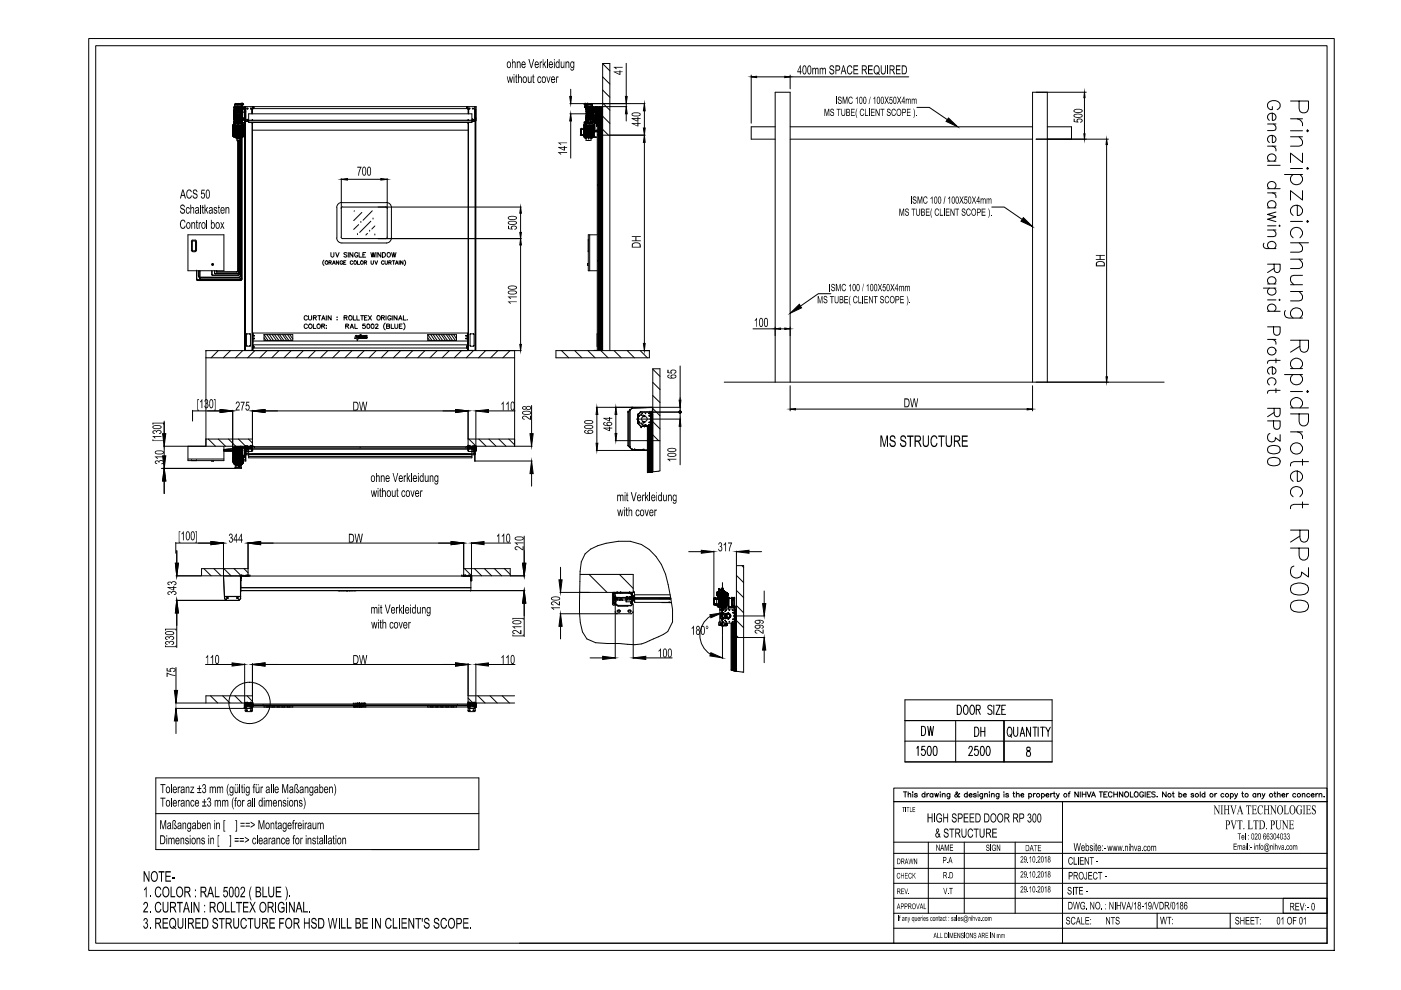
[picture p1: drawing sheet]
<svg xmlns="http://www.w3.org/2000/svg" width="297mm" height="210mm" viewBox="0 0 297 210" stroke-linecap="round" stroke-linejoin="round" font-family="sans-serif">
<!-- layer: 0 -->
<g fill="none" stroke="#000" stroke-width=".21">
<path d="M18.8 8.2h264.1v193.3h-264.1zM20.3 9.7h261.1v190.3h-261.1zM127.8 13.5l1.5 1.5M127.8 16.3l1.5 1.5M127.8 19.1l1.5 1.5M159.3 15.9v10.2M160.4 16.3h6M167.5 15.9v2.9M167.5 16.3h25.2M222.1 19.6v61.4M230.3 19.6h-11.4v61.4M49.3 28.7h2.4"/>
<path d="M49.4 26.5v2.4M49.5 26.6v2.1M49.5 28.9v-2.5h.1v2.5M49.5 28.9h.1M49.5 28.9l2 .1v-2.6h-.1v2.5M49.6 29h1.9M49.6 23.9h.1M49.6 26.1h.1M49.6 22.9h.1M49.6 24.8h.1M49.6 24.3h.1M49.6 26.2h.1"/>
<path d="M49.6 26h.1M49.6 22.9l.5 .1M49.6 24.6h.1M49.6 24.9h.1M49.6 28.9h.1M49.6 24.8h.3M49.6 25.4h.1M49.6 23.7h.1M49.6 26.1h1.8M49.6 26h1.8M49.6 24.6h.2M49.6 23.6h.3"/>
<path d="M49.6 23.4l.7 .1M49.6 24.5h.5M49.6 23.3h.3M49.6 26.2h.2M49.6 24.3h.3M49.6 25.4h2.3M49.6 29h1.8M49.6 23.8h.6M49.6 22.8v3.4h.2M49.6 24.4h.3M49.6 23.5h.3M49.6 23.9h.3"/>
<path d="M49.6 24.3h.6M49.6 24.9h1.9M49.6 24.6h.3M49.6 23.6h.7M49.6 24.6h.5M49.6 23.7h.5M49.6 26.1l-.1 .4M49.7 25.2h.1M49.7 22.9h.1M49.7 24.3h.1M49.7 24.6h.1M49.7 24.8h.1"/>
<path d="M49.7 26.1h.1M49.7 24.5h.4M49.7 26.2h.1M49.7 23.3l.2 .1M49.7 23.9h.2M49.7 24.5h.1M49.7 24.2h.1M49.7 24h.1M49.7 23.7h.1M49.7 23.7h.4M49.7 24.3h.2M49.7 25.3h.1"/>
<path d="M49.7 24.9h.2M49.7 25.2v.1M49.7 25.4h.1M49.7 26.7h.1M49.7 24.1h.1M49.7 25.9h.1M49.7 23.5h.1M49.7 25.3h-.1M49.7 26h.1M49.7 23.6h.1M49.7 23.4h.1M49.7 22.8h.1"/>
<path d="M49.7 23.9h.1M49.7 27.9h.1M49.7 24.4h.1M49.7 23.8h.1M49.7 25.6h.6M49.7 22.9h1.4M49.7 25.9h1.7M49.7 22.8v5.9M49.7 22.8h1.7M49.7 24h.2M49.7 25.7h.2M49.7 23.8l.2 .1"/>
<path d="M49.7 26.7v1.2M49.7 22.7v.1M49.7 25.1h.1M49.7 25.3l.1 .1M49.7 24.9h.1M49.7 25.4l.1 .6M49.7 27.9h1.6M49.7 24.8l.1 .1M49.7 24.7h.1M49.7 22.5v.3M49.7 23.3h.1M49.7 25.6h.1"/>
<path d="M49.7 24.7v.1M49.7 24.7v.2M49.7 23.5h.2M49.7 24.5h.2M49.7 23.3v.2M49.7 23.4v.1M49.7 24.8h.2M49.7 25.5h.1M49.7 25.3l-.1 .1M49.7 25h.3M49.7 23.2h.4M49.7 22.8v.1"/>
<path d="M49.7 25.2v3.5M49.7 23.3h.2M49.7 24.7h.2M49.7 25h.1M49.7 26v.7M49.7 23.4h.2M49.7 25.1v.1M49.7 22.5h.1M49.7 25.1v.2h.2M49.7 25.1h.2v.2zM49.8 25.1h.1M49.8 27.9h.1"/>
<path d="M49.8 28.7h.1M49.8 24.6h.1M49.8 26.6h.1M49.8 26.2h.1M49.8 25h.1M49.8 24.1h.1M49.8 23.2h.1M49.8 22.9h.1M49.8 24.2h.1M49.8 23.7h.1M49.8 23h.1M49.8 23.4h.1"/>
<path d="M49.8 25.9l-.1 .1M49.8 23.3h.1M49.8 24.9h.1M49.8 23.4v1.4h.2v-.1M49.8 27.6v.2M49.8 27.7v.2M49.8 22.9v.1M49.8 26.6v2.1M49.8 25.1v.1M49.8 22.5h1.5M49.8 25.6h.1M49.8 25.4h.1"/>
<path d="M49.8 22.8v.1M49.8 25.4v3.3M49.8 26.2v1.7M49.8 25.7h.1M49.8 22.8h.1M49.8 22.8l.1 2.4M49.8 25.1l-.1 .2M49.8 26h.1M49.8 25.1l-.1 .1M49.8 28.6l.1 .1M49.8 25.8h.1M49.8 23.1h-.1v2"/>
<path d="M49.8 25.2l.1 .1M49.8 25.2h.1M49.8 24.8v.4M49.9 25.1l-.2 .1M49.9 25.6h-.1M50 22.9h.1M49.9 24.4h.1M49.9 23h.1M49.9 23.6h.1M49.9 26.1h.1M49.9 23.4h.1M49.9 24.7h.1"/>
<path d="M49.9 25.2v.1M49.9 24.9h.1M49.9 23.9h.1M49.9 23.3h.1M49.9 25.1h-.2M49.9 24.8h.1M49.9 25h.1M49.9 24.6h.1M49.9 23.8h.1M49.9 25.1h.1M49.9 24.3h.1M49.9 26h.1"/>
<path d="M49.9 25.2h.1M49.9 25.7h.1M49.9 22.1h.1M49.9 24h.1M49.9 24.5h.1M49.9 23.5h.1M49.9 22.9h.1M49.9 23.2h.1M49.9 23.7h.1M49.9 25.4h.1M49.9 28.5l.1 .1M49.9 25.8l.2-.2 .1 .2"/>
<path d="M49.9 22.1l.1 .1v-.2h1.5l-.1 .4h-.1M49.9 25.4v.3M49.9 26v.1M49.9 26.5v2.5M49.9 25.1h.2M49.9 25.1l.4 .3M49.9 24.7h-.3M49.9 24.6l-.2 .1M49.9 24.3h-.1M49.9 25.8l-.1 .2M49.9 25.8l.1 .1 .2-.1M49.9 27.3l-.1 .1"/>
<path d="M49.9 25.8h.1M49.9 23.4l.1 .1M49.9 22.8h.1M49.9 25.3h.1M49.9 23.3l.2 .2M49.9 28.5h1.2M49.9 27.5h1.2M49.9 27.3l1.3 .1M49.9 24.9h.3M49.9 24.6l.2 .1M49.9 23.2l.2 .1M49.9 28.9l.2 .1"/>
<path d="M49.9 22.8v.1M49.9 23.4v1.8M49.9 25.8v.3M49.9 28.9v.1M49.9 28.9h.1M49.9 25.8v.2M49.9 25.1l-.1 .1M49.9 25.1l-.1 .2M49.9 25.7l.5 .2M49.9 25.1v.1M50 25.2h.1M50 25.2v.1"/>
<path d="M50 25.1h.1M50 23.5h.1M50 26.1h.1M50 25.1v.1M50 22.8h.1M50 26h.1M50 25.4h.1M50 22.1h.1M50 23.2l-.1 .2M50 23h.1M50 25.3h.9M50 23.3v.2"/>
<path d="M50 23h-.2v.4M50 22.8v3.4h1.1v-3.4M50 23.1h1.4M50 25.2h1.1M50 22.1h1.5M50 23.4h-.1M50 23l-.1 .1M50 23.3h.1M50 23.2h.2M50 25.9h.1M50 25l.1 .1M50 25h.1"/>
<path d="M50 23.2h.1M50 25.2h.2M50 25.1l.3 .1M50 25.3h.1M50 25.3v.1M50 23.5h.2M50 26.5v2.7M50 25.9l.1 .1M50 29.2h.3M50 23.5v.1M50 25.9v.1M50.1 25h-.1"/>
<path d="M50.1 25h.1M50.1 25.1h.1M50.1 24.8h.1M50.1 25.9h.1M50.1 26h.1M50.1 24.1h.1M50.1 23.5h.1M50.1 25.3h.1M50.1 23.2h.1M50.1 26h-.1M50.1 24.9l-.1 .1M50.1 23.2h-.2"/>
<path d="M50.1 24.9v.1l.2-.1M50.1 24.9v-.2l.2 .2M50.1 23.5l-.1 .1M50.1 23.3v.2M50.1 24.7v.1M50.1 24.9v.5M50.1 25.9v.2M50.1 26.6v2.1M50.1 26v.1M50.1 24.5h.1M50.1 23.6h.1M50.1 23h.1"/>
<path d="M50.1 28.7h.2M50.1 27.9h.1M50.1 23l.3 .1M50.1 23.7h.1M50.1 24.6l.2 .3M50.1 23.4h.1M50.1 24.6h.1M50.1 23.1h.1M50.1 28.7h.1M50.1 23.2h-.1M50.1 23.2l-.2 .1M50.1 29.4h.1"/>
<path d="M50.1 23.2h.2M50.1 23.2h.3M50.1 23.1h1.2M50.1 22h.1M50.1 23.1v.1M50.1 24.5v.1M50.1 25v.1M50.1 29.4h.2M50.1 25.4v.6M50.1 23.5v.2M50.1 22v.2l.1-.2M50.1 25.9v.1"/>
<path d="M50.1 26.1h.1M50.1 23.4h.9M50.2 25.7l-.2-.1-.1 .1M50.2 25.2h.1M50.2 23.2h.1M50.2 23.2v.2M50.2 25.4h.1M50.2 23h.1M50.2 25h.1M50.2 25.8h.1M50.2 23.2h.9l-.1 .2M50.2 25.3l1.7 .1"/>
<path d="M50.2 23h.8M50.2 23.5h.8M50.2 25.2h.8M50.2 26.6v2.1M50.2 24.6h.7M50.2 25.8v.2M50.2 25l-.4 .1M50.2 27.9h.1M50.2 26h.1M50.2 26.1h.1M50.2 29.3l-.1 .1M50.2 23.8h1"/>
<path d="M50.2 23.2l.1 .1M50.2 24.4h.6M50.2 25.6h.1M50.3 29.2h.1M50.3 25.4h.1M50.3 22.2h.1M50.3 23.3h-.2v1.6M50.3 22.1v.1M50.3 23.3v.3M50.3 25.6v.4l-.1-.2M50.3 26.6v2.1M50.3 29.2v.6"/>
<path d="M50.3 29.2h.5M50.3 27.9h.1M50.3 24.9h.1M50.3 22.1h.1M50.3 23.2h.1M50.3 23.4l-.1 .1M50.3 24.9l-.1 .1M50.3 23.6h.1M50.3 29.8h.5zM50.3 23.1v.1M50.3 24.9v.3M50.3 25.6v.4"/>
<path d="M50.3 24.6l.4 .1M50.3 26h.1M50.3 29.2l.1 .2v-.3l-.4 .1M50.3 25.8l.2-.2 .1 .1 .1 .3M50.3 23.2l.2 .1M50.3 25h.2M50.3 23.3h.4M50.3 23.1v.2l-.3 .1M50.3 24.9v.2M50.3 25.8v.2M50.4 25.8l.1 .1 .1-.1M50.4 25.8h.1"/>
<path d="M50.4 25.4h.1M50.4 29.2h.1M50.4 27.9h.1M50.4 29.8v27.7l-.1 .1h-4.4M50.4 25.3h.1M50.4 29.8h.1M50.4 24.6l-.2-.5a.39 .39 0 0 1 .1-.4 .39 .39 0 0 1 .4-.1l.1 .3-.1 .7M50.4 26.5v2.4M50.4 23.4h.1M50.4 23.3h.2M50.4 23.3l-.4 .1M50.4 23h-.4"/>
<path d="M50.4 25.8l-.1 .2M50.4 23h.1M50.4 23.1h.1M50.4 25.9h.1M50.4 23.2h.1M50.4 26h.1M50.4 25.2l.1 .1M50.4 22.9h.1M50.4 23.4h.2M50.4 22.9v.3M50.4 23.3v1.6M50.4 22v.1"/>
<path d="M50.4 22.9v3.3M50.4 25.7h.2M50.4 25.3l-.7 .1M50.4 25.4l.1 .5M50.5 29.8v27.7l-.2 .2h-4.4v-.2v.1M50.5 25.9h.1M50.5 26h.1M50.5 22.1h.1M50.5 25.7h.1M50.5 25.9l-.1 .1M50.5 28.9h.1M50.5 25.4v.7"/>
<path d="M50.5 25.8h.1M50.5 26.5l.1-.1v2.5M50.5 26.6v2.1M50.5 28.9v.1M50.5 22.8h.1M50.5 28.7h.1M50.5 28.7h-.2M50.5 25.9l.1 .1M50.5 25h.2M50.5 22.8v.5M50.5 25v1M50.6 29.8v28.1l-.2 .1h-4.8l-.1-.6"/>
<path d="M50.6 25.9h.1M50.6 26h.1M50.6 28.9h.1M50.6 22.1h.1M50.6 25.4h.1M50.6 25.4v.7M50.6 26.4h.1M50.6 26.6v2.1M50.6 28.9v.1M50.6 23.7v.1M50.6 27.4h.3M50.6 28.7h.3"/>
<path d="M50.6 24.3l.6 .1M50.6 25.2h.1M50.6 23.1h.1M50.6 25.3v.1M50.6 22.9h.1M50.6 25.1h.1M50.6 27.4h.1M50.6 28.7h.1M50.6 23h.1M50.6 25.3h.1M50.6 23.5v1.8M50.6 23.4h.1"/>
<path d="M50.6 24.5h.6M50.6 22v.2l-.1-.1M50.6 22.9v.4M50.6 25.4v.8M50.6 25.7l-.1-.1-.1 .1M50.6 29.8v28.1l-.2 .2h-4.8l-.1-.7M50.6 29.2h.1M50.6 25.8h.1M50.6 25.7v.2M50.6 29.8h.1M50.6 22.9h.3M50.6 23.3v.2"/>
<path d="M50.6 25.7l.1-.2-.1 .5M50.6 29.1v.3l.1-.2M50.6 25.8l.1 .2M50.6 23.3l.5 .1M50.7 23.1h.1M50.7 27.9h.1M50.7 26h.1M50.7 25.4h.1M50.7 25.1h.1M50.7 25.4h-.1M50.7 29.1l.3 .1M50.7 24.2h.2"/>
<path d="M50.7 23.2l-.2 .1M50.7 25.4v.6M50.7 25.6h-.4M50.7 23.1v.2l.4 .1M50.7 24.9v.3M50.8 22.8h.1M50.8 25.1h.1M50.8 27.9h.1M50.8 29.8v28.3l-.3 .2M50.8 22.1h.1M50.8 23.2h.2M50.8 25.3h.2"/>
<path d="M50.8 22.8v.1M50.8 26.6v2.4M50.8 28.2h.1M50.8 25.6v.4M50.8 25.1l.2 .2M50.8 29.2h.1M50.8 29.2v29l-.3 .2M50.8 29.3l.1 .1M50.8 24h.3M50.8 22l.1 .1M50.8 22.8l.1 2.4M50.8 29.2h.2"/>
<path d="M50.8 24.3h.6M50.8 23.1l.4 .1M50.8 25.8l.2 .1 .1-.1M50.9 25.2h.1M50.9 25.8h.1M50.9 23.3h.1M50.9 27.9h.1M50.9 23.3v.1M50.9 25.1v.1M50.9 23.2v.1M50.9 24.9v.1M50.9 26h.1"/>
<path d="M50.9 24.9h.1M50.9 25.8l.1-.2 .2 .2M50.9 25.3v.1M50.9 25.8l-.1 .2M50.9 26.6l-.1 2.4M50.9 25.9h.1M50.9 24.1h.1M50.9 22.9v2.5M50.9 23h.1M50.9 24.9h.2M50.9 23.4h.5M50.9 22v.2"/>
<path d="M50.9 25.9v.1M50.9 26.6v2.1M50.9 24.8h.2M50.9 23.7h.5M50.9 24.6h.5M50.9 25.2l.1 .1M50.9 29.4h.1M50.9 24.8h.1M50.9 25.1h.1M50.9 23.5h.1M50.9 28.7h.1M50.9 27.4h.1"/>
<path d="M50.9 24.8v.1M50.9 24.8h.5M50.9 22h.1M50.9 26.1h.1M50.9 24.2h.1M50.9 23.4l.2 .1M51 23.2h.1M51 27.4l.1 .1M51 29.4v29.1l-.2 .3h-8.4l-.1-1.4v1.4l-.2-.2v-1.2M51 26h.1M51 25.9h.1M51 26.1h.1"/>
<path d="M51 25.3h.1M51 24.8h.1M51 25h.1M51 24.7v.1M51 23.5h.1M51 24.1h.1M51 23.4h.1M51 22.9l-.1 .3M51 24.2h.1M51 25.9v.1M51 27.4h-1l-.1 .1M51 22.9v2.4"/>
<path d="M51 25.4v.7M51 26.6v2.1M51 26v.1M51 22.9h.3M51 25.9l-.1 .1M51 25.2h.1M51 25.3h.3M51 24.9l.1 .2M51 23.1v.1M51 25.1h.1M51 23.2h.2M51 24.2h.2"/>
<path d="M51 24h.2M51 25l-.4 .1h.3M51 25.4h.1M51 23.1h.1M51 23.3h.1M51 25.1l.1 .1M51.1 23.2h.1M51.1 23.8h.1M51.1 23.4h.1M51.1 25.1h.1M51.1 23.1v.1M51.1 26h.1"/>
<path d="M51.1 24.8h.1M51.1 24.4h.1M51.1 23.5h.1M51.1 23.1h.1M51.1 25.4h.1M51.1 24.3h.1M51.1 26.1h.1M51.1 24h.1M51.1 22.1h.1M51.1 23.9h.1M51.1 24.2h.1M51.1 25h.1"/>
<path d="M51.1 24.7h.1M51.1 23h-.1M51.1 24.8h-.1M51.1 23.7h.1M51.1 25.3h.1M51.1 22.9h.1M51.1 23.2v.1M51.1 25l-.1 .1M51.1 24.7v.2M51.1 23.4v.2M51.1 24h.2M51.1 22v.2l.1-.1"/>
<path d="M51.1 26.5l-.1 2.7M51.1 24.2h.3M51.1 25.1h-.5M51.1 23.3h-.2M51.1 25.7l-.1-.1-.2 .1M51.1 23.5l.1 .1M51.1 22.8h.1M51.1 23.3h.1M51.1 23.8l.1 .1M51.1 25.8h.1M51.1 24.9h.1M51.1 28.5l-.1 .1"/>
<path d="M51.1 26.6l.1 2M51.1 24.6l-.1 .1M51.1 24.2h.2M51.1 23.6h.3M51.1 23h.8M51.1 22v.1M51.1 22.9v1.4M51.1 24.4v1M51.1 25.8v.3M51.1 28.9v.1M51.1 28.9h.1M51.1 28.9l-.1 .1"/>
<path d="M51.1 25.2h.2M51.1 24.7h.3M51.1 25.8l.1 .2M51.1 24.9v.1M51.2 23.7h.1M51.2 23.9h.1M51.2 24h.1M51.2 23.3h.1M51.2 22.8l-.1 .1M51.2 26.1h.1M51.2 26h.1M51.2 23.8h.1"/>
<path d="M51.2 24.9h.1M51.2 23.5h.1M51.2 23.6h.1M51.2 22.1h.1M51.2 23.4h.1M51.2 24.8h.1M51.2 24.3h.1M51.2 24.4h.1M51.2 24.7l-.1 .1M51.2 24.9h-.1M51.2 24.7h.1M51.2 27.9h-.1"/>
<path d="M51.2 25l-1.1 .1h1.3M51.2 23.4v.2M51.2 23.7v.3M51.2 25.8v.3M51.2 26.5v2.5M51.2 23.3h.2M51.2 23.5h.2M51.2 23.9h.2M51.2 25.8v.2M51.2 24.3l-.1 .1M51.2 23.9l-.1 .1M51.2 23.7h-.1"/>
<path d="M51.2 25.6h-.4M51.2 22.9v36l-.2 .2h-8.6v-.3h8.4l.2-.1v-29.3h-.2M51.2 25.3h.1M51.2 22l.1 .1M51.2 22.9h.2M51.2 29.4h.1M51.2 22.8h.1M51.2 25l.1 .1M51.2 27.9h.1M51.2 23.2h.1M51.2 25.4h.1M51.2 25.1h-.1"/>
<path d="M51.2 25h.2M51.2 23.2h.2M51.2 22.8l.1 36.4M51.2 26.1v1.8M51.2 25.4l.1 .6M51.3 25.1v.1M51.3 22.8h.1M51.3 22.9h.1M51.3 23.2h.1M51.3 25.3h.1M51.3 25h.1M51.3 24.6h.1"/>
<path d="M51.3 24.2h.1M51.3 25.1h.1M51.3 23.2h-.7M51.3 24.8h.1M51.3 23.9h.1M51.3 26.2h.1M51.3 25.1l.1 .1M51.3 22v.6h-1.5v-.5h1.4M51.3 22.9v.1M51.3 24h.1M51.3 23.4h.1M51.3 25.1h-.1"/>
<path d="M51.3 23.7h.1M51.3 24.9h.1M51.3 23.1h.1M51.3 24.5h.1M51.3 27.9h.1M51.3 25.4l.5 .1M51.3 25.2h.1M51.3 22.9h-.1M51.3 22.5h.1M51.3 24.8l.1 .1M51.3 22.5l.1 .3M51.3 25.4h.1"/>
<path d="M51.3 22.1h.1M51.3 24.6l.1 .1M51.3 24.1h.1M51.3 23.6h.1M51.3 23.3h.1M51.3 24.3h.1M51.3 25.3v.1M51.3 22.2v.1M51.3 27.6v.2M51.3 27.7v.2M51.3 22v.1M51.3 22.8v.1"/>
<path d="M51.3 23.1v.2M51.3 23.4v.2M51.3 24v.2M51.3 24.9v.2M51.3 26v.1M51.3 26.6v2.1M51.3 22.3h.1M51.3 22.2h.1M51.3 22.7l.1 .1M51.4 23.8h.1M51.4 25.9h.1M51.4 25.2h.1"/>
<path d="M51.4 26.2h.1M51.4 23.7h.1M51.4 23h.1M51.4 25.1h.1M51.4 26h.1M51.4 24.8h.1M51.4 23.1h.1M51.4 24.9h.1M51.4 22.3v.1M51.4 24.4h.1M51.4 23.4h.1M51.4 24.9v.1"/>
<path d="M51.4 23.3h.1M51.4 24h.1M51.4 24.6h.1M51.4 25h.1M51.4 25.4h.1M51.4 25.9h-.2M51.4 24.5h.1M51.4 23.2h.1M51.4 24.3h.1M51.4 23l-.1 .1M51.4 22.9h.1M51.4 25.3h.1"/>
<path d="M51.4 24.2h.1M51.4 23.6h.1M51.4 24.7v.1M51.4 24.7v.2M51.4 23.3v.2h-.3M51.4 23.4v.1M51.4 24.1h.1M51.4 22v.4M51.4 23v2.3h.3M51.4 25.4v.8M51.4 26.6v2.1M51.4 23.6v.1"/>
<path d="M51.4 24.9h-.2M51.4 26.1l-.1 1.8M51.4 23.4h-.1M51.4 23.9h.1M51.4 23.5h.1M51.4 22.2v.1M51.4 22.1h.1M51.4 26.1h.1M51.4 24.4v.1M51.4 24.7h.1M51.4 25v.1M51.4 22.8h.1"/>
<path d="M51.4 24.6l-.2 .1M51.4 24.3h-.3M51.4 22.8v3.3M51.4 26.2h-.1M51.4 23.3h-.3l.2 .1M51.4 28.9h.1M51.4 23.1l.1 .2h-.4M51.4 23.8l-.8 .1M51.4 26.1l.1 .4M51.4 22.9h.3M51.4 22.9v.1M51.4 23.1v.2"/>
<path d="M51.4 23.7v.9M51.4 24.9v.2M51.4 25.3v.1M51.4 26v.2M51.4 26.4v2.5M51.5 22.1h.1M51.5 25.1h-1.5M51.5 28.9h.1M51.6 26.6v2.1M51.7 23h.1M51.7 25.2h.2M51.7 22.9h-1.5v2.5"/>
<path d="M51.7 25.4h.1M51.7 25.2h.1M51.7 22.8h.1M51.7 22.9h.1M51.7 26.5h-2.4v2.4h2.4v-2.3h-2.4M51.7 22.8v.2M51.7 25.2v.2M51.8 22.8h.1M51.8 25.2h.1M51.8 25.4h.1M51.8 22.8v.2M51.8 25h.1"/>
<path d="M51.8 25.3h.1M51.8 22.9h.1M51.8 25.2v.2M51.8 22.7l-.5 .2M51.9 22.8h.1M51.9 25.6l-.1-3 .1 51.7M51.9 25.5h.1M51.9 23.2h.1M51.9 25.1h.1M51.9 23.1h.1M52 23.2v51.1M52 25.7h.7"/>
<path d="M52 22.8h.1M52 23.1h.1M52 24.6h.1M52 23.6h.1M52 22.8h-.3M52.1 22.6v3.1M52.2 25.7h.1M52.3 25.3v.2M52.4 22.9v.2M52.4 25.4v-.1h.1v.1M52.4 22.9v.2h.1M52.4 25.5h.1"/>
<path d="M52.4 23h.1M52.5 25.7h.1M52.5 22.9v.2M52.6 25.3v.2M52.6 25.4v.1M52.6 25.7h.1M52.7 24.1h47.3v1.9h-47.3zM52.7 25.6h47.3M52.7 25.5h47.3M53.2 22.9v.2M53.2 22.9l-.1 .2h.2M53.2 23h.1"/>
<path d="M53.3 22.9v.2M53.4 23.2v.9M53.4 23.1h.1M53.4 24.1v-.9l.1 .9M53.4 26v48.3M53.5 25.5h.1M53.5 23.1h.1M53.5 26.1v48.2M53.5 27.6h45.7M53.6 26l-.2 .1M53.6 22.6l-.1 .4h45.7l-.1-.4M53.7 23l-.1 .2"/>
<path d="M53.7 22.7v.2M53.7 22.9h.1M53.7 22.7h.1M53.8 22.7l-.1 .1M99 22.7l-.1 .1M99 22.9h.1M99 22.7h.1M99 22.7v.2M99.1 23l.1 .2M99.2 26.1h.1M99.2 26v48.3M99.2 23.1h.1"/>
<path d="M99.2 25.5h.1M99.2 23.2v.9M99.2 23.2l.1 .9M99.3 25.5h.1M99.3 23.1h.1M99.3 26v48.3M99.4 23.2v.9M99.4 22.9v.2M99.5 23.1h.1M99.5 23h.1M99.5 22.9v.2M99.6 22.9v.2"/>
<path d="M100 25.7h.8M100 25.7h.7M100.1 25.7h.1M100.2 25.3v.2M100.2 25.4h.1M100.2 25.7h.1M100.2 22.9v.2M100.2 25.3l.1 .1M100.2 25.5h.1M100.2 23.1h.1M100.2 23h.1M100.3 25.7h.1"/>
<path d="M100.3 22.9v.2M100.4 25.3v.2M100.6 25.7h.1M100.6 22.6v3.1M100.6 23.2h.3v51.1M100.7 22.6v3.1M100.8 23.2v51.1M100.9 25.6v-3h-48.9v3.1M100.9 25h.1M123.1 27.4l-.1 1.2M123.1 27.3l-.1 .1M123.1 27.3h.2v1.4"/>
<path d="M123.3 28.7h.1M123.3 27.4h.4v1.3M123.3 28.6h.4M123.3 27.4h.1M123.6 27.4h-.3M123.6 27.4h.1M123.7 28.7h.1M123.7 28.6h.1M123.7 27.4h.1M123.8 28.5v.4h2.2v-.2h-2.9M123.8 26.6h2.2v-.1h-2.2v1M123.8 22l1.8 .1z"/>
<path d="M123.9 26.1h.1M123.9 28.7h.1M123.9 26.6h.1M123.9 26h.1M123.9 26.1h1.8M123.9 26h1.8M123.9 26.1l-.1 3h2.6M123.9 26v.1M123.9 26.6v2.1M123.9 22.8h.1M124 22.5l-.1 .3h3.2M124 26.1h1.6"/>
<path d="M124 22v.1M124 26.6v2.1M124 22.5h.1M124 22.1h.1M124 22v.6h3.7v51.7M124 22.1h1.5M124 22.5h1.6M124 29.1h1.5M124.1 29.3h.1M124.1 26.6v2.1M124.1 29v.3M124.1 22.1h.1"/>
<path d="M124.1 28.9v.1M124.1 26.5v2.5M124.2 26h.1M124.2 26.1h.1M124.2 26v.1M124.2 22.1v.1M124.2 26.5h.1M124.2 22v.4h.2M124.2 26.6v2.1M124.2 26l.1 .1M124.3 26.1h.1M124.2 29.3h.1"/>
<path d="M124.2 22v.4M124.2 26.4h.1M124.2 28.9v.1M124.3 29.2l-.2 .1 .1-.1 .1 .1M124.3 25.4h.1M124.3 25.2h.1M124.3 26h.1M124.3 22.9h.1M124.3 24.6h.1M124.3 25.1h.1M124.3 28.9h.1M124.3 23h.1"/>
<path d="M124.3 22.8h.1M124.3 25.3h.1M124.3 25h.1M124.3 23.1h.1M124.3 29.2l-.1 .5 .5 .1 .6-.1v-.5M124.3 25.3h.9M124.3 23.6h.1M124.3 23.2h.1M124.3 23.6h1.8M124.3 25.1h.7M124.3 22.8v3.4h1v-.2M124.3 23.3h.5"/>
<path d="M124.3 22.9h.5M124.3 25.2h.2M124.3 24.6h.8M124.3 25.2v.1M124.3 26v.1M124.3 22.2v.1M124.3 22.3h.1M124.3 22.2h.1M124.3 25.2l.4 .1M124.3 23.6v1M124.3 26.6v2.1M124.3 28.9v.1"/>
<path d="M124.3 23.5h.1M124.3 24.1h.1M124.3 24.8h.1M124.3 24.7h.1M124.3 25.7h.1M124.3 23.7h.1M124.3 24.5h.1M124.3 23.3h.1M124.3 24.9h.1M124.3 25h.9M124.3 24.6h1.5M124.3 23.7h.5"/>
<path d="M124.3 24.5h.5M124.3 23.5h.4M124.3 24.8h.5M124.3 24.1h.5M124.3 22.8v.1M124.3 23.2v2M124.3 25.4v.7M124.3 26.5v.1M124.3 28.7v.2M124.3 24.7h.4M124.3 24.1l.5 .1M124.3 23.6l.5 .1"/>
<path d="M124.3 23.5h.5M124.4 25.3l-.1 .1M124.4 22.8h.1M124.4 25.4h.1M124.4 22.1h.1M124.4 23.2h.1M124.4 22v.4M124.4 23.1v.1M124.4 25.2v.2M124.4 22.8v.1M124.4 24v.1M124.4 24.1v.1"/>
<path d="M124.4 23.5h.1M124.4 24.8h.1M124.4 23h.1M124.4 24.1h.1M124.4 22.1v.3M124.4 23h.8M124.4 23.5h.8M124.4 22.9h.8v.6M124.4 26.6v2.1M124.4 28.9h.1M124.4 28.9v.1M124.4 24h.1"/>
<path d="M124.4 24.2h.1M124.4 24.1l.1 .1M124.5 24.2v.1M124.5 23.9l-.1 .1M124.5 23.4h.1M124.5 22.1h.1M124.5 26.1h.1M124.5 24.2h.1M124.5 24h.1M124.5 24l.1 .1M124.5 24.1h.1M124.5 24.2l.1-.1-.1 .1"/>
<path d="M124.5 22.8l-.1 2.5M124.5 28.9v.1M124.5 28.9l.1 .1M124.5 23.9h.1M124.5 25.2h.1M124.5 25.2l.2-.1v.3M124.5 24.1l-.1 .1M124.5 24.2h.2M124.5 22.1l-.1 .1M124.5 24.1l.1 .1-.1-.1M124.5 24v.2M124.5 26.6v2.1"/>
<path d="M124.5 24.3h.1M124.6 24h.1M124.6 24.2h.1M124.6 24h-.1M124.6 22.1h.1M124.6 22l-.2 .1M124.6 24.2h-.1M124.6 24v.1M124.6 26.6v2.1M124.6 23.9v.1M124.6 24.1v.2M124.6 24.1h.1"/>
<path d="M124.6 23.4l.1 .1M124.6 22v.2l.1-.1M124.6 25.7h.3v.5M124.6 25.1l.6 .5M124.6 24l-.1 .1M124.6 24.1l.1 .1M124.7 24l-.1 .1M124.7 25.7h.1M124.7 26.1h.1M124.7 22.1h.1M124.7 23.2l-.2 .1M124.7 25.1h.1"/>
<path d="M124.7 25.4h.1M124.7 24h-.1M124.7 25.2h.6M124.7 25.2h.2M124.7 22l-.1 .2M124.7 25.1v.3M124.7 25.7v.5M124.7 24.7v.2M124.7 23.3v.2M124.7 25.4l1.4 .1M124.7 25.4v.5M124.7 24.7h.1"/>
<path d="M124.7 23.3h.1M124.7 24.9h.1M124.7 23.5h.1M124.7 25.2h-.4M124.7 29.2v.2h.2v-.2M124.7 25.4h-.4M124.7 24.9h-.4M124.7 24.6l-.1 .1v.3M124.8 24.7h.1M124.8 23.4h.1M124.8 24.7v.1M124.8 23.5h.1"/>
<path d="M124.8 22.9h.1M124.8 23.7h.1M124.8 24.2h.1M124.8 25h.1M124.8 24h.1M124.8 24.8h.1M124.8 23.2h.1M124.8 25.3h.1M124.8 25.1h.1M124.8 23h.1M124.8 24.6h.1M124.8 23.8h.1"/>
<path d="M124.8 23.9h.1M124.8 24.5h.1M124.8 23.6h.1M124.8 25.1l-.3 .1M124.8 24.8l-.1 .1M124.8 25.9v.1M124.8 24.7v.1h-.5M124.8 23.4v.1M124.8 22.9v.5M124.8 23.5v1.3M124.8 24.8v.6M124.8 26.6v2.1"/>
<path d="M124.8 25.1h1.3M124.8 25.3l-.5 .1M124.8 23.5h-.1M124.8 23.4h-.5M124.8 23.2h-.5M124.8 24.9h.1M124.8 26h.1M124.8 25.4h.1M124.8 24.6v.1M124.8 23.3h.1M124.8 23.3l.1 .1M124.8 24.6l.1 .2"/>
<path d="M124.8 25.4v.6M124.8 24.9l-.5 .1M124.8 24.3h.2M124.8 24.5l.8 .9M124.9 25.3h.1M124.9 23.2h.1M124.9 25.2h.1M124.9 26.1h.1M124.9 24.6l.1 .2M124.9 23.2v.2M124.9 25h.1M124.9 23.6h.1"/>
<path d="M124.9 23.7h.1M124.9 24.5h.1M124.9 22.9h.1M124.9 23h.1M124.9 23.9h.1M124.9 24.6h.1M124.9 24.3h.1M124.9 22.9v.1M124.9 23.3v.1M124.9 25.4h-.1M124.9 23.4l-.1 .2M124.9 23l.1 .1"/>
<path d="M124.9 23l.2 .2M124.9 28.7h.1M124.9 26.6h.1M124.9 24.5v.1M124.9 24.8h.1M124.9 23.4h.1M124.9 23.5v1.1M124.9 23.5h.1M124.9 26.6v2.1M124.9 24.8l-.1 .1M124.9 24.5l.3 .4M124.9 23.4l.1 .1"/>
<path d="M124.9 24.4h.1M124.9 23.8h.1M124.9 25.4h.1M124.9 25.4h.4M124.9 23.7v.9M124.9 24.8v.2M125 23.8l-.2 .1M125 23.8h.1M125 24.3h.1M125 24.4l-.2 .1M125 23.9h.1M125 24.4h.1"/>
<path d="M125 24.8l.1 .1M125 24.8h.1M125 24.8l-.1 .2M125 25.2h.1M125 25.3h.1M125 24.1l.1 .5M125 23.8l-.1 .1M125 23.4v.1M125 24.3v.1M125 25.1v.2M125 24.4v.1M125 25.3h-.1"/>
<path d="M125 25.2l-.1 .1M125 24.4l-.1 .1M125 23.8l.1 .1M125 23.2h.1M125 23.1l.2 .2M125 22.1h.1M125 23.5h.1M125 23.5l-.1 .2M125 28.7h.1M125 25.1h.1M125 26.6h.1M125 24.5h.1"/>
<path d="M125 23.1v.1M125 25.1l-.1 .3M125 26.6v2.1M125.1 24.3h.1M125.1 25.1l-.2 .1M125.1 23.3l-.1 .1M125.1 24.3l-.1 .1M125.1 23.2h.1M125.1 24.9h.1M125.1 28.9l-.1 .1M125.1 28.9h.1M125.1 23.3v.1"/>
<path d="M125.1 26h.1M125.1 28.9v.1M125.1 24.3h-.1M125.1 24.4h.1M125.1 23.6a1.12 1.12 0 0 1 1.7-.4 1.12 1.12 0 0 1 0 1.8 1.12 1.12 0 0 1-1.7-.3M125.1 23.9h.1M125.1 23.8h.1M125.1 24.4h-.1M125.1 24.6l.1 .1M125.1 26.1h.1M125.1 23.3h.1M125.1 23.3l.1 .1"/>
<path d="M125.1 24.6h.1M125.1 24.7h.1M125.1 23.4h.1M125.1 24.8h.1M125.1 25.1h-.1M125.1 25h.1M125.1 25.1h.1M125.1 23.6l-.1 .5M125.1 25.1l-.1 .1M125.1 28.9l.1 .1M125.1 22v.1M125.1 22.9v.1"/>
<path d="M125.1 23.8v.1M125.1 24.6v.1M125.1 25v.1M125.1 23.9h.2M125.1 23.8l.2 .1M125.1 23.3l.2 .1M125.1 24.9l.2 .1M125.1 23.1v.1M125.2 23.1l-.3-.2 .3 .3M125.2 23.1v.1M125.2 23.2h.1M125.2 25.1h.1"/>
<path d="M125.2 23.2h-.7v.2M125.2 23.1h.1M125.2 23.8h.1M125.2 24.9h.1M125.2 23.9l-.1 .4M125.2 23.5l-.2 .6M125.2 24.7v.6h-.9M125.2 23.5l-.1 .1M125.2 24.3v.1M125.2 26.6v2.1M125.2 24.9l-.1 .1M125.2 25.6h.1"/>
<path d="M125.2 24.4l.2 .3M125.2 24.9l.1 .1M125.2 23.4a1.16 1.16 0 0 0 0 1.5M125.2 23.3l-.3 .4M125.2 24.9l-.1 .1h.2M125.2 23.4h.1M125.2 23.3h.1M125.2 22.8h.1M125.2 23.3l-.2 .2M125.2 24.8h.1M125.2 22.9h.1M125.2 22.6l-.6 .6v.2"/>
<path d="M125.2 25h.1M125.2 23.4h.2M125.2 25.2h.1M125.2 24.8h.2M125.2 22v.1M125.2 25v.1M125.2 25l-.3 .3M125.2 26.1h.1M125.2 26h.1M125.2 24.3h.1M125.2 24h.1M125.2 25l-.8 .1"/>
<path d="M125.2 25.4v.7M125.2 26.5v.1M125.2 28.7v.2M125.3 26h.1M125.3 22.6h-.1M125.3 24.8h-.2M125.3 24.8h.1M125.3 23.1h.1M125.3 23.4h.1M125.3 23.9h.1M125.3 25.2h.1M125.3 26l-.1 .1"/>
<path d="M125.3 25.4h.1M125.3 25.9v.1M125.3 25h.1M125.3 25.7h1.5M125.3 24.4h.1M125.3 23.1v.1M125.3 24.3v.1M125.3 25.1h.1M125.3 26.6v2.1M125.3 28.9v.1M125.3 25.1h-.1M125.3 26v.1"/>
<path d="M125.3 24.3l-.2 .1M125.3 24.3h-.2M125.3 29.2l.2 .1-.1-.1-.1 .1M125.3 23.1l-.2 .2M125.3 23.9v.4M125.3 24.3h.1M125.3 23.2h.1M125.3 23.2a1.16 1.16 0 0 1 1.9 .8M125.3 23.2l-.1 .2M125.3 24.4l.2 .3M125.3 23.2l-.1-.1-.1 .2M125.3 23.9v.1"/>
<path d="M125.3 24h.1M125.3 26.1h.1M125.3 23.2h-.1M125.3 29.3h.1M125.3 25.1l.3 .1M125.3 23.1l.1 .2M125.3 24.9h.1M125.3 23.3l.1 .1M125.4 24.9l-.1 .2M125.4 26h.1M125.4 24.8l-.1 .1M125.4 23.3h.1"/>
<path d="M125.4 25.1h.1M125.4 23.3v.1M125.4 24.1h.1M125.4 24.9v.1M125.4 24.9h.1M125.4 23.2h.1M125.4 24.8h.1M125.4 26.1h.1M125.4 26v.1M125.4 26l-.1 .1M125.4 23.1h.1M125.4 22v.2h.1"/>
<path d="M125.4 23.1v.1M125.4 23.2v.1M125.4 26.6v2.1M125.4 28.9v.1M125.4 23.4h.1M125.4 25v.1M125.4 24.3h.1M125.4 24h.1M125.4 24.8v.1M125.4 23.4l.1 .2M125.4 22h.1M125.4 22.1v.1"/>
<path d="M125.4 24v.2M125.4 24.8l.4 .2M125.4 24.3l.2 .2M125.4 23.9h.1M125.4 22.1h.1M125.4 24.7h.1M125.4 22v.2M125.4 23.5v.1M125.4 26.5v.1M125.4 28.7v.3M125.4 28.9l.1 .1M125.4 29.1l.1 .2"/>
<path d="M125.5 23.6l-.2 .3M125.5 23.6h.1M125.5 24.6h.1M125.5 29h.1M125.5 29.3h.1M125.5 23.5h-.1l-.2 .3M125.5 24.6v.1M125.5 24.7l-.1 .1M125.5 29l-.1 .1M125.5 23.5v.1M125.5 24.7h.1M125.5 22.1h.1"/>
<path d="M125.5 23.5h.1M125.5 25.9l.1 .1M125.5 22.1v.5M125.5 26.6v2.1M125.5 24.7l.3 .2M125.6 22.5h.1M125.6 23.7l-.2 .2M125.6 23.7h.1M125.6 24.7h-.1M125.6 24.6h.1M125.6 24.7h.1M125.6 22.9l-.6 .5-.2 .3 .3 .1"/>
<path d="M125.6 25.4h.1M125.6 23.5h.1M125.6 25.4v.6M125.6 26.6v2.1M125.6 24.7l-.1 .1M125.6 22.7v.1M125.6 23.6h.1M125.6 22.5v.3M125.6 24.1h.1M125.6 24.6l.3 .1M125.6 23l-.4 .2M125.7 23h.1"/>
<path d="M125.7 25.3h.1M125.7 22.9h.1M125.7 26.1h.1M125.7 28.7h.1M125.7 26.6h.1M125.7 25.3h.8M125.7 23h.8M125.7 22.9h.8M125.7 22.9v.1M125.7 25.2v.1M125.7 26v.1M125.7 26.6v2.1"/>
<path d="M125.7 22.9l.1 .1M125.7 26h.1M125.7 26.1l.1 .4M125.7 23v.1M125.7 25.1v.1M125.7 25.1h.1M125.7 25.2h.1M125.7 23.1h.1M125.7 25.4h.1M125.7 22.9h.7M125.7 22.9v.2M125.7 29v.1"/>
<path d="M125.8 25.1l-.1 .2M125.8 24.6h.1M125.8 23.2l-.4 .2M125.8 23.1h.1M125.8 25.1h.1M125.8 23.2h.1M125.8 25.1v.1M125.8 25.1l-.1 .3M125.8 25h.1M125.8 28.9l-2 .1M125.8 23.1v.1M125.8 25v.1"/>
<path d="M125.8 26.6v2.1M125.8 23.2v.1M125.8 23h.1M125.8 23v.1M125.8 25.2h.1M125.8 24.7h.1M125.8 23.4l-.3 .1M125.8 25.2l.1 .1M125.8 24.8h.1M125.8 24.9h.1M125.8 23.4h.1M125.8 28.9h.1"/>
<path d="M125.8 23l.1 .2M125.8 23.3h.1M125.8 24.8v.1M125.8 26.5l.2-.1-.1 2.5M125.8 25.2v.1M125.8 23.1l.1 .2M125.8 24.9v.2M125.8 24.9h.4M125.9 23.5l-.3 .1M125.9 25h.4M125.9 22.9l-.1 .1M125.9 24.8h.1"/>
<path d="M125.9 23.1h.1M125.9 22.9h.1M125.9 25.1h.1M125.9 25l-.1 .2M125.9 25.3h.1M125.9 25h.1M125.9 25.1l-.1 .1M125.9 23.5h.1M125.9 24.7h.2M125.9 25v.1M125.9 26.6v2.1M125.9 23.3h.1"/>
<path d="M125.9 28.9h.1M125.9 24.9h.1M125.9 23.4h.1M125.9 23.3v.1M125.9 24.9v.1M125.9 24.9l-.1 .2M125.9 24.8h.3M126 24.8h.1M126 23.5h.1M126 25.7h.1M126 25.8l.3 .1M126 25.7v.1"/>
<path d="M126 26h.1M126 25.8h.1M126 25.7h.3M126 25.6v.4M126 23.9l-.2 .2 .3 .2 .2-.2-.2-.2M126 25.2l.1 .1M126 25.4l.1 .1M126 25.2h.1M126 25.6h.1M126 26.1h.1M126 26.1h1.4M126 26h1.4"/>
<path d="M126 23.8h.1M126 23.8v.1M126 25.3v.1M126 25.6v.5M126.1 23.6a.53 .53 0 0 1 .5 .5 .53 .53 0 0 1-.5 .5M126.1 26.2h.1M126.1 25.2h.1M126.1 25.3h.1M126.1 25.2h-.1M126.1 25.3l-.1 .1M126.1 26h.1M126.1 25.6h.1"/>
<path d="M126.1 25.6l-.1 .4h1.4M126.1 25.1v.1M126.1 25.5v.5M126.1 26.1v.1M126.1 26.2v1.7M126.1 27.9h1.2M126.1 25.1h.1M126.1 25.4h1.2M126.1 25.4h.1M126.1 27.9h.1M126.1 25.1h.2M126.1 27.9h1.3"/>
<path d="M126.1 23.8v.1M126.1 25.1v.3M126.1 25.6v2.3M126.1 25.4v.2M126.1 25.3l-1.3 .1M126.2 25.9h.1M126.2 25.7h.1M126.2 23.5h-.3M126.2 24.8h.1M126.2 23.5h.1M126.2 27.9h.1M126.2 23.3l-.4 .1"/>
<path d="M126.2 23.3l.1 .1M126.3 24.9h.1M126.3 26h.1M126.3 23.3h.1M126.3 25.9h.1M126.3 23.4h.1M126.3 25.7h.1M126.3 24.8h.1M126.3 26l.9 .1M126.3 23.3v.1M126.3 24.9v.1M126.3 25.7v.2"/>
<path d="M126.3 24.9v.2M126.3 22.9v.1M126.3 23.2h-.4M126.3 23.5l.2 .1M126.3 25.2v.1M126.3 24.9h-.1M126.3 23.5h.1M126.3 22.9h.1M126.3 22.8h.1M126.3 25v.2M126.3 25.1h.1M126.3 23.1h.1"/>
<path d="M126.3 25.3h.1M126.3 25.1v.1M126.3 22.8v.4M126.3 25.1v.3M126.3 23.1v.2M126.3 25.2h.1M126.3 23.4l.3 .1M126.3 25.1l.1 .1M126.3 23v.1M126.3 23h.1M126.3 24.8v.1M126.3 25.4h.1"/>
<path d="M126.3 24.9l.1 .2M126.4 23.2l.3 .2M126.4 25.1h.1M126.4 25.1l.1 .2M126.4 23.2h.1M126.4 25.1v.1M126.4 25.1v.9M126.4 23.1h.1M126.4 22.8h.1M126.4 25.2h.1M126.4 29l-2.5 .1M126.4 22.8l-.1 .1"/>
<path d="M126.4 23.1v.1M126.4 25.4v.6M126.4 26.1h.1M126.4 29v.1M126.4 23.2l-.1 .1M126.4 25.3h.1M126.4 22.9h.1M126.4 23h.1M126.4 23v.1M126.4 25.4h.1M126.4 27.9h.1M126.4 26h.1"/>
<path d="M126.4 25.7h.4M126.4 22.9v.2M126.4 27.6v.3M126.5 22.9l-.1 .1M126.5 26h.1M126.5 25.2h.1M126.5 26.2h.1M126.5 25.1h.1M126.5 25.8h-.1M126.5 25.9h.1M126.5 25.7v.1M126.5 25.8h.1"/>
<path d="M126.5 25.7h.1M126.5 25.9v.1M126.5 27.9h.1M126.5 25.4h.1M126.5 25.7v.2M126.5 25.5v.2M126.5 27.6v.2M126.5 25.6h.1M126.5 26.2h.5M126.5 25.1v.1M126.5 25.4v.6M126.5 26.1v.1"/>
<path d="M126.5 23l.4 .2M126.5 24.6l-.2 .1M126.5 22.9a1.29 1.29 0 0 1 .9 1.2 1.29 1.29 0 0 1-.9 1.2M126.5 26.7h.1M126.5 25.3h.1M126.5 23h.1M126.5 22.9h.1M126.5 25.1l-.4 .1M126.5 22.9v.1M126.5 25.2v.1M126.5 25.4v1.3M126.5 23.6h.1"/>
<path d="M126.5 24.6h.1M126.5 24.1h.1M126.5 24.1a.49 .49 0 0 0-.4-.5 .49 .49 0 0 0-.5 .5M126.6 23.7l.1 .2M126.6 24.7l-.3 .2M126.6 22.9h.1M126.6 23.7h.1M126.6 23.5h.1M126.6 24.6h.1M126.6 24.7h.1M126.6 26.2h.1M126.6 25.3v.1"/>
<path d="M126.6 25.3h.1M126.6 24.7l.2 .1M126.6 23.5l.2 .4M126.6 25.6h.1M126.6 25.4h.1M126.6 25.2h.1M126.7 23.6h.1M126.7 24.6h.1M126.7 25.6h.1M126.7 24.7h.1M126.7 25.3h.1M126.7 26h.1"/>
<path d="M126.7 25.4h.1M126.7 22.9h.1M126.7 25.5l-.1 .1M126.7 25.3h.3M126.7 24.7l.1 .1M126.7 22.8v.1M126.7 24.6v.1M126.7 24.3l-.1 .2M126.7 24.8l-.3 .3M126.7 24v.2M126.7 24.3h.1M126.7 23.9h.1"/>
<path d="M126.7 23.2h.1M126.7 22.8h.1M126.7 25.7h.1M126.7 25.6l-.1 .1M126.7 23.4h.1M126.7 24.8h.1M126.7 25v.1M126.7 27.6v.3M126.8 24.8h.1M126.8 23.4h.1M126.8 23.3v.1M126.8 23.1v.1"/>
<path d="M126.8 23.1h.1M126.8 26.2h.1M126.8 27.9h.1M126.8 24h.1M126.8 24.8v.1M126.8 23.5h.1M126.8 25.4h.1M126.8 23.5h-.1M126.8 23.6h.1M126.8 27.7v.2M126.8 25.4v.3M126.8 23.5l.2 .3"/>
<path d="M126.8 24.1h.1M126.8 26h.1M126.8 25.7h-.2v48.6M126.8 23.3l.1 .1M126.8 23.4l-.1 .2M126.8 23.3v.3M126.8 25.4v.7M126.8 24.9h.1M126.8 24.3l-.2 .4M126.8 23.9v.4M126.8 25.8h.1M126.8 23.3h.1"/>
<path d="M126.8 23.9h.1M126.8 24.3h.1M126.8 24.4h.1M126.8 24.9v.1zM126.8 24.9l.2-.1zM126.8 24.3l.3 .1M126.8 24.9l.2 .2M126.8 23.9v.1M126.8 24.3v.1M126.8 26.1v2.4M126.8 39.4v15.8M126.9 39.3l-.1-.1v.1"/>
<path d="M126.9 28.6h-.1v10.6M126.9 23.3l-.1 .1M126.9 23.3v.1M126.9 23.4h.1M126.9 24.3h.1M126.9 24.9h.1M126.9 24h.1M126.9 26.2h.1M126.9 25.8h.1M126.9 23.3h.1M126.9 23.4h-.1M126.9 23.9h.1"/>
<path d="M126.9 23.2h.1M126.9 24.8v.1M126.9 25.8v.1M126.9 26.1v2.4M126.9 28.7v10.5M126.9 39.4v15.8M126.9 24.3h-.1M126.9 24.3h.2M126.9 25.5l.2 .2M126.9 25l-.4 .2M126.9 25h.1M126.9 25l-.3 .2"/>
<path d="M126.9 23.6h.1M126.9 23.3l-.3 .2M126.9 23.2v.4h-.1l-.1-.4M126.9 25.5l-.2 .7M126.9 23.2l-.1 .1M126.9 23.3l.4 .7M127 24.4l-.2 .3M127 25.1h.1M127 23.3h.1M127 26h.1M127 23.5h.1M127 25.4h.1"/>
<path d="M127 22.9h.1M127 25.4v.7M127 23.3h-.1M127 23.4h.1M127 24.8l.1 .1M127 24.8l-.1 .1M127 24.8h.1M127 23.8h.1M127 26.2h.1M127 25v.1M127 25.3h.1M127 23.2h.1"/>
<path d="M127 27.9h.1M127 23.1h.1M127 23.9v.4M127 27.6v.2M127 25.1h-.3v1M127 24.3v.1M127 24.7v.7M127 26.1v44.6M127 24.4h.1M127 23.9h.1M127 24.3h.1M127.1 23.8h.1"/>
<path d="M127.1 24.4h.1M127.1 27.9h.1M127.1 23.3h.1M127.1 24.3h.1M127.1 23.2h.1M127.1 23.9h.1M127.1 24.9h.1M127.1 25h.1M127.1 22.8h.1M127.1 23.8l-.3 .1M127.1 23.8v.1M127.1 27.6v.3"/>
<path d="M127.1 23.9h-.2M127.1 23.3l-.1 .1M127.1 24.8h-.1M127.1 24.3l.1 .1M127.1 25.1h.1M127.1 24.8h.1M127.1 25.4h.1M127.1 22.8v.1M127.1 23.4v.1M127.1 24.8v.3M127.1 26.1h.1M127.1 22.8l.1 .1"/>
<path d="M127.1 23.8h-.1M127.1 23.8l-.1 .1M127.1 25.7h.1M127.1 36.4h.1M127.1 36h.1M127.1 23h.1M127.1 23.8h.2M127.1 23.4h.1M127.1 25.4v45.5M127.1 38.2h.1M127.1 36h.2M127.1 29.7h.1"/>
<path d="M127.1 27.6h.1M127.1 24.4l.2 .1M127.2 23.8h-.1M127.2 40v.1M127.2 39.2v.1M127.2 38.4v.2M127.2 40h.1M127.2 28.5v.2M127.2 27.8v.1M127.2 29.3v.1M127.2 24.5h.1M127.2 24.4h.1"/>
<path d="M127.2 23.6h.1M127.2 23.9h.1M127.2 26h.1M127.2 24.3h.1M127.2 25.8h.1M127.2 22.9h.2M127.2 23.8h.1M127.2 22.6v.4M127.2 24.3l-.1 .2M127.2 39.9h.1M127.2 36.4h.1M127.2 24.4l-.3 .5"/>
<path d="M127.2 24v.2M127.2 24.2a1.16 1.16 0 0 1-1.9 .8M127.2 24.2h.1M127.2 23.7h.1M127.2 24.5v.1M127.2 24v.3M127.2 24h.1M127.2 23h.1M127.2 25.4h.1M127.2 24.1h.1M127.2 23h.4M127.2 24.1v16.3"/>
<path d="M127.2 23.7l.1 .1M127.2 23.8v.1M127.2 24h.2M127.2 25.3l.1 .1M127.3 22.9l-.1 .1M127.3 24.3l-.1 .1M127.3 38.2h.1M127.3 27.6h.1M127.3 24h-.1M127.3 24h.1M127.3 23.8h.1M127.3 24.3h.1"/>
<path d="M127.3 24.4h.1M127.3 25.9h.1M127.3 26h.1M127.3 27.9h.1M127.3 24.5h.1M127.3 24.1h.1M127.3 24.2h.1M127.3 25.9h.1v.2M127.3 22.9h.1M127.3 24.1v46.8M127.3 24l-.2 .1 .2 .2M127.3 24v.2"/>
<path d="M127.3 23.3v.1M127.3 25.2h-.1M127.3 25.9l.1 .1M127.3 36.4h.1M127.3 36.3h.1M127.3 36.1h.1M127.3 36h.1M127.3 25.4h.1M127.3 24.2v.1M127.3 25.8v.1M127.3 24.1h-.1M127.3 29.7h.1"/>
<path d="M127.3 22.9l.3 .1v.2M127.4 24v.2M127.4 27.9h-.1M127.4 23.8h.1M127.4 24h.1M127.4 24.2h.1M127.4 23h.1M127.4 27.9h.1M127.4 24.5h.1M127.4 24.1h.1M127.4 23.8h.2M127.4 24.5h.2"/>
<path d="M127.4 26.1h.1M127.4 23.2v47.7M127.4 26.1l-.1 1.8M127.4 24.2h-.1M127.4 25.9h.1M127.4 26.2h.1M127.4 24.7h.1M127.4 23.5h.1M127.4 23.9h.2M127.4 24.4h.2M127.4 26.2v1.7M127.4 26h.1"/>
<path d="M127.5 23.2v47.5M127.6 24.5h.1M127.6 23.9h.1M127.6 23h.1M127.6 22.6v.4M127.6 23.2v51.1M127.6 24.9v.3l-.3 .2M127.6 22.6v.6M127.6 23.2v1.8M127.8 23.2h-.5v47.4M127.8 28.7h1.5M127.8 21.8l1.5 1.6"/>
<path d="M127.8 27.4l1.2 1.3M127.8 24.6l1.5 1.6M164.4 26.9h-5.1v2.6h5.1M167.5 29.5h51.4M167.5 26.9h51.4M194.4 22.8h2.6l3.8 2.6M219.7 29.5h15.3M222.1 26.9h5.1v2.6M229.9 20.7v7.7M234.6 30.6v49.3M39.8 49.8h7.7v7.6h-7.7zM40.6 53l.3 .3"/>
<path d="M40.6 51.2v1.8M40.7 53.1l.7 .1M40.9 50.9l-.3 .3M40.9 53.4h.5M40.9 50.9h.5M41.4 51.1l.1 2M41.4 50.9l.3 .3v1.8M41.4 51.1l-.7 .1 .1 1.9M41.5 53.1l-.1 .1M41.7 59.2l.1 .2h9.2M41.7 59.2l.1 .3h9.2M41.7 57.5h.1"/>
<path d="M41.7 57.5v1.6l.2 .2h9M41.7 59.1l.2 .3h9M41.7 53l-.3 .3M41.7 57.5v1.7M42.1 57.4v1.2l.2 .2 .1 .4h8.6l.2-.3M44.9 57.4v.9l.2 .1M45 57.4l.1 .9M45.1 58.3h5.4M45.9 57.6h.1M50.9 59.4h.1M50.9 59.3h.1M51 59.5h.1"/>
<path d="M51 59.4h.1M51.2 59.1l-.3 .2M51.2 59v.2l-.3 .2M51.3 59.2l-.3 .2M51.3 59.2l-.3 .3M68.7 55.2a.76 .76 0 0 0 0 1.1M69.7 55.7l.5-.1v-.3h-.5v.7M70 55.7l.2 .3M70.2 53.6v.6l.3 .3 .3-.1v-.8M70.5 56l.3-.7 .3 .7M70.6 55.8h.4M71.2 53.6l.3 .9 .4-.9"/>
<path d="M71.4 50.4a1.08 1.08 0 0 0 1.1 1.1M71.4 44v6.5M71.8 55.3v.7l-.5-.7v.7M72.3 50.3l.3 .3M72.4 44.2v6.1M72.5 42.9a1.08 1.08 0 0 0-1.1 1.1M72.5 51.5h9.4M72.5 43h9.4M72.6 43.9l-.3 .3M72.7 55.5a.31 .31 0 0 0-.5-.2 .31 .31 0 0 0-.1 .5 .29 .29 0 0 0 .2 .3 .29 .29 0 0 0 .4-.2l-.2-.1M72.7 43.9h9.1M72.9 55.7h.3"/>
<path d="M73.3 55.3h-.4v.7h.4M73.5 53.7l-.2-.1-.4 .1 .1 .2 .5 .3-.2 .3-.4-.1M73.8 53.6v.9M74.8 55.5a.26 .26 0 0 0-.3-.2 .26 .26 0 0 0-.2 .3 .31 .31 0 0 0 .1 .4 .31 .31 0 0 0 .4-.1M74.8 53.6v.9l-.6-.9v.9M75.2 44.7l-.1 .1M75.8 49.7h.1M75.8 55.3v.7h.5M75.9 53.8a.4 .4 0 0 0-.6-.1 .4 .4 0 0 0 0 .6 .4 .4 0 0 0 .5 .1l.1-.3h-.2M76 47.6l-1 1M76.1 53.6v.9h.6M76.5 47.2h.1"/>
<path d="M76.7 45l-1.7 1.8M76.9 54h.4M77.2 55.7l.5-.1v-.2l-.5-.1v.7M77.5 55.7l.2 .3M77.5 53.6h-.6v.9h.6M77.9 49.5l-.3 .3M78.4 49h.1M78.6 53.6l.3 .9 .2-.9 .2 .9 .3-.9M78.6 46.9l-2.3 2.4M78.7 55.3v.5l.2 .2 .3-.2v-.5M78.9 44.7l-1.9 2M79.1 46.4h.1"/>
<path d="M79.5 49.8h.1M79.5 55.3l.3 .7 .3-.7M79.5 47.9l-.7 .7M79.7 53.6v.9M80.7 53.6v.9l-.6-.9v.9M81.1 53.6h.3a.54 .54 0 0 1 .3 .4 .54 .54 0 0 1-.3 .5h-.3zM81.4 55.5a.32 .32 0 0 0-.4-.1 .32 .32 0 0 0 0 .5 .32 .32 0 0 0 .4 0M81.6 55.3v.5l.2 .2 .3-.2v-.5M81.8 43.9l.3 .3M81.9 42.9a1.08 1.08 0 0 1 1.1 1.1M82.1 50.3l-.3 .3h-9.1M82.1 44.2v6.1"/>
<path d="M82.2 53.6a.44 .44 0 0 1 .6 .4 .44 .44 0 0 1-.6 .4l-.1-.3zM82.4 55.7h.4l.1-.3-.5-.1v.7M82.7 55.7l.2 .3M83 44v6.4a1.08 1.08 0 0 1-1.1 1.1M83 53.6l.3 .9 .2-.9 .2 .9 .3-.9M83.2 55.3h.5M83.5 55.3v.7M83.8 56l.3-.7 .3 .7M84 55.8h.3M84.6 55.3v.7M85.4 55.3v.7l-.5-.7v.7M85.7 55.2a.76 .76 0 0 1 0 1.1"/>
<path d="M124.7 53.4h.1M124.7 50.9h.1M124.7 55.9h-.1v.4h.1M125 49.8v7.6M126.6 49.8h-1.9v7.6h1.9M126.9 55.3h-.1v19M126.9 55.3v19M127.1 55.7h.1M127.1 55.4h.1M127.1 56.3h.1M127.1 55.8h.2M127.1 54.2h.1"/>
<path d="M127.1 40.3h.1M127.2 40.1h.1M127.2 55.2l.1 .1M127.2 54.4v.2M127.2 56v.1M127.2 40.3v10.3M127.2 51.5h.1M127.2 50.7l.1-.1v.5M127.2 40.8h.1M127.2 51.1h.1M127.2 49.7h.1M127.2 48.9h.1"/>
<path d="M127.2 48h.1M127.2 47.9h.1M127.2 44.4h.1M127.2 43.5h.1M127.2 42.6h.1M127.2 41.7h.1M127.2 40.4h.1M127.2 40.3h.1M127.2 51.1v19.7M127.2 55.2v.1M127.3 54.2h.1M127.3 50.6v.1"/>
<path d="M127.3 40.8h-.1M127.3 55.8h.1M127.3 55.7h.1M127.3 55.4h.1M127.3 55.3h.1M127.3 56.3h.1M127.3 40.3h.1M210.3 43.9h2.6l3.8 2.6M43.7 74.3v20.3M43.7 75.9h65.4M43.7 74.3h65.4v20.3h-9.9M43.7 74.3v.1"/>
<path d="M46.3 74.3l-1.5 1.6M48.9 74.3l-1.6 1.6M51.4 74.3l-1.5 1.6M52.3 73.3h.1M52.3 73.4h.7M53.1 73.3l-.1 .1M53.1 70.8h-.8v2.6M53.1 70.9v2.4M53.5 74.3h.1M53.5 71h.2l-.1 1.6M53.5 72.6h.2M53.5 72.1h.1"/>
<path d="M53.5 70.8h.2M53.5 70.7h.2M53.7 73.5h.1v.3h45.1v-.3h.2M53.7 73.1h45.4M53.7 72.3h45.4M53.7 74.3v-3.7h45.4v3.7M53.7 73.7h.1M53.7 73.6h.1M53.7 73.5h.1M53.7 73.5v.2M53.8 73.7h.1M53.8 73.5h.1"/>
<path d="M53.8 73.6v.1M53.8 71.8l.1-.1-.1 .1M53.8 71.2l.1-.1-.1 .1M54 74.3l-1.5 1.6M56 71.6l.4 .6M56 71l.8 1.2M56 71h6.1v1.2h-6.1zM56.6 71l.9 1.2M56.6 74.3l-1.5 1.6M57.1 71l.9 1.2M57.7 71l.9 1.2M58.2 71l.9 1.2"/>
<path d="M58.9 71l.8 1.2M59.2 74.3l-1.6 1.6M59.3 71l.9 1.2M59.9 71l.9 1.2M60.3 71l.9 1.2M61 71l.8 1.2M61.4 71l.7 .8M61.7 74.3l-1.5 1.6M64.3 74.3l-1.5 1.6M65.2 67.1l-.2-.2a.45 .45 0 0 0-.5 .5 .45 .45 0 0 0 .5 .4l.2-.2M65.2 68.9a.4 .4 0 0 0-.6 0 .4 .4 0 0 0 0 .6 .4 .4 0 0 0 .6-.1M65.4 66.9v.7l.3 .3 .3-.2 .1-.8"/>
<path d="M66.4 67.4l.6-.1 .1-.2-.2-.2h-.5v1M66.4 68.7v.9h.6M66.7 67.4l.4 .5M66.9 74.3l-1.5 1.6M67.4 66.9h.6M67.7 66.9v1M68.2 67.9l.4-1 .3 1M68.2 69.1h.6v-.2l-.6-.2v.9M68.3 67.6h.5M68.5 69.1l.3 .5M69.2 69h.1M69.2 69.6h.1"/>
<path d="M69.2 66.9v1M69.5 74.3l-1.5 1.6M70.2 66.9v1l-.6-1v1M71.5 67.2h.1M71.5 67.8h.1M72.1 74.3l-1.6 1.6M73 67.4l.5-.1 .1-.2-.2-.2h-.4v1M73.3 69.1h.5l.1-.2-.6-.2v.9M73.3 67.4l.3 .5M73.6 69.1l.3 .5M74.2 69.6l.4-.9 .3 .9M74.4 69.3h.4"/>
<path d="M74.6 74.3l-1.5 1.6M74.9 66.9v1h.6M75.2 68.7v.9h.6M75.4 71.2h.3l.2 .6-.2 .4-.1-.5-.4 .1zM75.5 71.3h.1M75.5 71.3l.1 .2zM75.7 66.9v1h.5M76 71.8h.1M76 71.6v.2M76.1 71.6h.1M76.1 71.7h.1M76.1 71.6l-.1 .2"/>
<path d="M76.1 71.8h.1M76.2 71.8h.1M76.2 71.6h.1M76.2 71.6l-.2 .2M76.2 71.7h.1M76.2 71.7v.1M76.3 71.6h.1M76.3 71.6h-.3l-.1 .2h.1M76.3 71.6v.2M76.3 71.7l-.1 .1M76.3 71.8h.1M76.3 71.7h.1"/>
<path d="M76.3 71.5h.1M76.3 71.3h.1M76.3 71.2h.1M76.3 71.4h.1M76.3 71.6h.3M76.3 71.6v.1M76.4 71.6h.1M76.4 71.2h.1M76.4 71.4h.1M76.4 71.3h.1M76.4 71.7h.1M76.4 71.5h.1"/>
<path d="M76.4 71.7l-.1 .1M76.4 71.4v.1M76.4 71.2v.1M76.4 71.6l.1 .2M76.4 71.6v.1M76.5 71.3h.1M76.5 71.2h.1M76.5 71.7l-.4 .1M76.5 71.7h.1M76.5 71.5h-.6v-.3l.2 .2v.4M76.5 71.2h-.3v.5M76.5 66.9h.6"/>
<path d="M76.5 71.8h.1M76.5 71.4h.1M76.5 71.5h.1M76.5 71.2v.3M76.6 71.6h.1M76.6 71.7h.1M76.6 71.6v.1M76.7 71.7h.1M76.7 71.8h.1M76.7 71.2l.1 .2zM76.7 71.7v.1M76.8 71.8h.1"/>
<path d="M76.8 71.7h.1M76.8 71.6h.1M76.8 66.9v1M76.8 71.6v.1M76.8 71.7v.1M76.9 71.8h.1M76.9 71.6h.1M76.9 71.6v.1M76.9 71.7v.1M77 71.7h.1M77 71.6h.1M77 71.8h.1"/>
<path d="M77 71.7v.1M77 71.6l-.1 .1M77.1 71.8h.1M77.1 71.7h.1M77.1 71.6h.1M77.1 71.6h.4v.2M77.1 71.6v.1M77.1 71.7v.1M77.2 71.8h.1M77.2 71.6h.1M77.2 71.6v.2M77.2 74.3l-1.5 1.6"/>
<path d="M77.3 71.6l-.1 .2M77.3 67.4h.3M77.3 71.7h.1M77.4 71.8h.1M77.4 68.7h-.5v.4a.34 .34 0 0 1 .5 0 .34 .34 0 0 1-.1 .5 .34 .34 0 0 1-.5-.1M77.5 71.8h.1M77.5 71.6l-.2 .2 .1-.2-.1 .2M77.5 71.6v.2M77.5 71.6h-.1M77.5 71.6l-.1 .2M77.6 71.8h.1M77.6 71.3h.1"/>
<path d="M77.6 71.7h.1M77.6 71.6h.2M77.6 71.3l-.3-.1v.2l-.1-.2h-.2v.3l-.2-.3h-.2l-.1 .3h.6M77.6 71.3l.2-.1-.1 .3h-.2l-.1-.3v.3h-.2l-.1-.2v.5M77.6 71.7v.1M77.6 71.6v.2M77.6 71.6l-.1 .2M77.7 71.8h.1M77.7 71.7h.1M77.7 71.6h.1M77.7 71.6v.2M77.7 71.6l-.1 .2"/>
<path d="M77.7 71.6l-.2 .2M77.7 71.7v.1M77.9 66.9h-.6v1h.6M77.9 68.7h.1a.45 .45 0 0 1 .4 .5 .45 .45 0 0 1-.5 .4l-.1-.4zM78.1 66.9l.7 1M78.8 66.9l-.7 1M78.8 68.7h.1a.45 .45 0 0 1 .4 .5 .45 .45 0 0 1-.5 .4l-.1-.4zM79.6 68.9l.2-.2 .4 .2-.6 .7h.6M79.8 74.3l-1.6 1.6M80.9 67.4l.5-.1 .1-.2-.2-.2h-.4v1M81.2 67.4l.3 .5M81.7 68.5a.93 .93 0 0 0 0 1.4"/>
<path d="M81.8 66.9v1M82 69.1h.5l.1-.2-.2-.2h-.4v.9h.6v-.4l-.2-.1M82.4 74.3l-1.6 1.6M82.9 67.1a.35 .35 0 0 0-.4-.2 .35 .35 0 0 0-.3 .4v.2a.34 .34 0 0 0 .4 .4 .34 .34 0 0 0 .3-.4h-.3M82.9 68.7v.9h.6M83.2 66.9v1M83.7 68.7v.7l.3 .2 .3-.1v-.8M84.2 66.9v1l-.7-1v1M84.5 67.9l.4-1 .3 1M84.6 67.6h.5M84.7 69.1h.4M84.9 74.3l-1.5 1.6"/>
<path d="M85.3 68.7h-.6v.9h.6M85.5 66.9v1h.6M85.6 68.5a1.01 1.01 0 0 1 0 1.4M86.3 67.8h.1M87.5 74.3l-1.5 1.6M90.1 74.3l-1.5 1.6M90.7 71h6.1v1.2h-6.1zM90.7 71.6l.4 .6M90.7 71l.9 1.2M91.3 71l.9 1.2M91.8 71l.9 1.2M92.4 71l.9 1.2"/>
<path d="M92.7 74.3l-1.5 1.6M93 71l.8 1.2M93.6 71l.8 1.2M94 71l.9 1.2M94.6 71l.9 1.2M95.1 71l.8 1.2M95.3 74.3l-1.6 1.6M95.7 71l.8 1.2M96.2 71l.6 .8M97.8 74.3l-1.5 1.6M98.8 71.8l.1-.1-.1 .1M98.8 71.2l.1-.1-.1 .1"/>
<path d="M98.9 73.7h.1M98.9 73.5h.1M99 73.5h.1M99 73.7h.1M99 73.5l.1 .1M99.1 73.6h.1M99.1 73.6l-.1 .1M99.1 72.6h.1M99.1 70.8h.1M99.1 70.7h.1M99.2 72.1h.1M99.2 71h.1"/>
<path d="M99.2 74.3h.1M99.8 73.4h.6M100.4 74.3l-1.5 1.6M100.4 70.8v2.6M100.4 70.8l-.7 .1v2.5M100.4 73.3h.1M103 74.3l-1.6 1.6M105.6 74.3l-1.6 1.6M108.1 74.3l-1.5 1.6M117.9 74.3h19.8v1.6h-19.8zM119.1 74.3l1.5 1.6M121.8 74.3l1.6 1.6"/>
<path d="M124.6 74.3l1.6 1.6M126 74.3h.1M126.6 70.8v2.6M126.8 74.3h.1M126.9 72.2l.1 .1M126.9 72.2h.1M126.9 71.6h.1M126.9 71h.1M126.9 72.3h.1M126.9 71.8h.1M126.9 71.7h.1M126.9 71.5h.1"/>
<path d="M126.9 71.2h.1M126.9 71.3h.1M126.9 71.4h.1M126.9 70.9l.1 2M126.9 72.3l.1 .8M126.9 72.3l.1 .1M126.9 72.7l.1 .1M126.9 73.3l.2 .3M127 72.5v.1h-.1M127 71.1h.1M127 71.9h.1M127 72h.1"/>
<path d="M127 73h.1M127 73.1h.1M127 72.3h.1M127 74.1h.1M127 73.1v.3l.2 .2M127 73.2h.1M127 70.8h.5M127 71h.1M127 74v.1M127 72.1h.5M127 72.9h.1M127 74l.1 .1"/>
<path d="M127 71h.5M127 70.8v.2M127 72v.3M127 72.3v.2M127 72.6v.3M127 73v1.3M127 72.8l.1 .1M127 73.3l.2 .2M127.1 72.3h.1M127.1 74.1h.1M127.1 74.1h-.1M127.1 72.7h.1"/>
<path d="M127.1 72.1l-.1 .1M127.1 73.7h.1M127.1 72.2l.3 .1M127.1 73.7h.3M127.1 72.5v.1M127.1 73.8h.1M127.1 73.6h.1M127.1 70.6h.1M127.1 69.3h.2M127.1 70.2h.2M127.1 73.6v.1M127.1 73.5l.3 .1"/>
<path d="M127.1 74.3h.1M127.1 70.7h.1M127.1 65.4h.1M127.1 65h.1M127.1 73.9h.2M127.1 74.1h.2M127.1 70.8h.2M127.1 70.7h.2M127.1 72.8h.2M127.1 72.1v.3M127.1 72.5v1M127.1 73.6v.7"/>
<path d="M127.1 72.3l-.1 .6M127.1 73.3l.2 .1M127.1 73.8h.2M127.1 73.6l.1 .1M127.2 68.9h-.1M127.2 70.6l-.3 .3M127.2 70.7l-.2 .1M127.2 70v.1M127.2 70.4v.1M127.2 69v.1M127.2 70.6h.1M127.2 69.2h.1"/>
<path d="M127.2 73.8h.1M127.2 70.7h.1M127.2 70.9h.1M127.2 69.3h.1M127.2 73.7l.1 .1M127.2 73.5h.1M127.2 73.5h-.1M127.2 65.4h.1M127.2 65h.1M127.2 73.7l-.1 .1M127.2 72.2h.1M127.2 72.9h.1"/>
<path d="M127.2 73h.1M127.2 73.2h.1M127.2 70.8h.1M127.2 73.6h.1M127.2 73.7h.1M127.2 72.3h.2M127.2 72v-.5h.1v.5M127.2 72h.1M127.2 71h.1M127.2 72v1.2M127.2 73.2l.1 .2M127.2 64.3h.1"/>
<path d="M127.2 70.4l.1 .1M127.3 72.4h-.2M127.3 73.5h.1M127.3 73.4h.1M127.3 72.9h.1M127.3 73h.1M127.3 73.2h.1M127.3 64.3h.1M127.3 70.9h.1M127.3 70.7h.1M127.3 72.2l-.1 .1M127.3 72.2h-.1"/>
<path d="M127.3 73.4l-.1 .1M127.3 72v1.2M127.3 73.2v.1M127.3 73.7l.1 .1M127.3 68.9h-.1M127.3 70.7l.2 .1M127.3 72.3h.1M127.3 73.6v.1M127.3 65.4h.1M127.3 65.3h.1M127.3 65.1h.1M127.3 65h.1"/>
<path d="M127.3 73.4v.1M127.3 73.7h.1M127.3 73.8h.1M127.3 69.2h.1M127.3 73.6h.1M127.3 69.3h.1M127.3 73.6l.1 .1M127.3 72.6h.2M127.3 70.7v1.5M127.3 72.5v1M127.3 73.8v.5M127.3 72.4l.2 .6"/>
<path d="M127.3 72l.1 .1M127.3 70.6l.3 .3M127.3 70.6h.1M127.4 71h.1M127.4 73.6h.1M127.4 70.6h.1M127.4 72.3h.1M127.4 73.7h.1M127.4 72.3h.2M127.4 71h-.1M127.4 73.7v.6M127.4 72.3l.1 .6"/>
<path d="M127.4 73.7h-.1M127.4 72.1v.1M127.4 73.3l-.2 .2M127.4 74.3h.1M127.4 74l.1 .1-.1-.1M127.4 74.2h.1M127.4 74.3l1.5 1.6M127.4 73.5l-.1 .1M127.4 73.8h.1M127.4 73.4h.1M127.4 72.8l.1 .1M127.4 73.3h.1"/>
<path d="M127.5 71h.1M127.5 72h.1M127.5 70.8v1.4M127.5 73.1h.1M127.5 73h.1M127.5 72.9h.1M127.5 73v.1M127.5 72.3v.6M127.5 73.2h.1M127.5 73.4v.1M127.5 73.6v.4M127.5 74.1v.2"/>
<path d="M127.5 73.4l-.1 .9M127.5 73.1l-.1 .3M127.5 72.7v.1M127.5 72.6l-.1 1M127.5 72.5h.1M127.5 71.9h.1M127.5 71.4h.1M127.5 72.3h.1M127.5 71.1h.1M127.5 71.6h.1M127.5 73.1l-.1 1.2M127.5 71v1"/>
<path d="M127.5 72.1v.1M127.5 72.5v.1M127.6 72.1h.1M127.6 71.8h.1M127.6 71.7h.1M127.6 71.6h.1M127.6 71.5h.1M127.6 71.4h.1M127.6 71.1h.1M127.6 72.2v.2M127.6 72.3h.1M127.6 72.3l-.1 .8"/>
<path d="M127.6 74.3h.1M127.7 74.3h.1M127.8 74.3v-60.8h1.5v60.8M130.2 74.3l1.5 1.6M133 74.3l1.5 1.6M135.7 74.3l1.6 1.6M138.4 78.2h1.5v21.6l-1.5 .2zM138.4 78.3l1.5 1.5M159.7 69.7h4.7M165.5 69.7h.9M176.2 62.3h-2.7l-3.8 2.6M39.8 97.3h7.7"/>
<path d="M40.6 97.7h.1M41.7 97.7h.1M43.7 93.1h9.8v1.5M44.2 93.1l1.5 1.5M44.9 97.7v.1h.4v-.1M46.3 93.1l1.5 1.5M47.5 95.7h2.9M47.5 95.5h3.9M47.5 95.6l3.4-.1v1.6l-.8-.1M47.5 94.6v3.1h-7.7v-3.1h13.7M48.4 93.1l1.6 1.5M49.3 97.6h.1"/>
<path d="M49.3 97.6h.2M49.3 97.7h.2M49.3 97.7h.1M49.3 97.4l.2 .1M49.4 97.8h.1M49.4 97.3h.1M49.4 97.4h.1M49.4 97.9h.1M49.4 97.2h.1M49.4 97.9h.2M49.4 98h.2M49.4 97.2h.2"/>
<path d="M49.5 98.1h.2M49.5 97.2v.8M49.5 97.6h.1M49.5 97.2h.1M49.5 97h.2M49.5 97.6v.1M49.5 96.9v.1M49.5 97.7l.1 .2M49.5 98.1h.1M49.5 97.3v.3M49.5 97.3h.1M49.5 97.8h.1"/>
<path d="M49.5 97.4h.1M49.5 98.2h.1M49.5 98.2l.1 .1M49.6 97.9l-.2 .1h.7M49.6 97.2l-.1 .1M49.6 97.9v.1M49.6 97.9h.1M49.6 97.2h.1M49.6 96.3v.1M49.6 98.2v.1M49.6 98.1h.1M49.6 97.5h.1"/>
<path d="M49.6 97.7h.1M49.6 95.3h.1M49.6 95.6h.1M49.6 96.8h.1M49.6 95.8h.1M49.6 96.6h.1M49.6 98h.1M49.6 96h.1M49.6 96.1h.1M49.6 96.7h.1M49.6 96.3h.1M49.6 96.5h.1"/>
<path d="M49.6 96.9h.1M49.6 98.3h.1M49.6 98.3l.1 .1M49.6 95v3.1M49.6 95.3h.2M49.6 97.6h.5M49.6 95.6h.2M49.6 96h1.2M49.6 96.3h1.8M49.6 96.6h.3M49.6 96.1h.6M49.6 96.1h.3"/>
<path d="M49.6 96.5h.6M49.6 96.5h.3M49.6 96.8h.2M49.6 96.7h.8M49.6 96.9h.2M49.6 96.7h.6M49.6 95.8h.5M49.6 95.3h1.8M49.6 95.9h.9M49.6 96.4h1.8M49.6 96.2h1.8M49.6 98l.1 .1"/>
<path d="M49.6 94.9v.1M49.6 95h.1M49.7 98.1a.99 .99 0 0 0 1.6 0M49.7 96.5h.1M49.7 96.8h.1M49.7 95.2h.1M49.7 96.1h.1M49.7 96.6h.1M49.7 96h.1M49.7 96.7h.7M49.7 97.9h.1M49.7 97.8h.1"/>
<path d="M49.7 97.7h.1M49.7 98.1h.1M49.7 96.1h.2M49.7 95.6h.1M49.7 95.4h.1M49.7 98h.1M49.7 97.5h.1M49.7 97.3h.1M49.7 95.1h.1M49.7 96.2h.1M49.7 97.4v.1M49.7 97.4l-.1 .1"/>
<path d="M49.7 96.6v.1M49.7 95.9h.1M49.7 95.8h.1M49.7 95h.1M49.7 96.3h.1M49.7 96.7h.1M49.7 97.6h.1M49.7 95.2h.2M49.7 95.3h.1M49.7 96.9h.1M49.7 96.2v.1M49.7 98.4h.1"/>
<path d="M49.7 95v.4M49.7 95.5v1.8M49.7 97.5v.6M49.7 95l1.8-.1v.2l-.2 .1M49.7 95.1h1.4M49.7 97.9l.4 .1M49.7 96.1h.5M49.7 97.4h.5M49.7 95.3l.7 .1M49.7 95.5h.1M49.7 95.9h.8M49.7 96.4h.2"/>
<path d="M49.7 97.5h-.1M49.7 98.1l-.1 .1M49.7 95.5v.1M49.7 95.4v.1M49.7 96.2l.1 .1M49.7 96.4h.1M49.7 96.5h.2M49.7 95.7h.1M49.7 95.3l.1 .1M49.7 95.9v.1M49.7 96.1l.1 .1M49.7 97h.1"/>
<path d="M49.7 97l.1 .1M49.7 95.3h.2M49.7 96.1l.1 .2M49.7 95.5v2.6M49.7 95.7h.2M49.7 96.3h1.6M49.7 96.9h.2M49.7 95h1.7M49.7 95.2l-2.2 .1h1M49.7 95.1l-2.2 .2M49.7 98.2h-.1M49.7 95.4v.2"/>
<path d="M49.7 95.6l.1 .1M49.7 98.3h-.1M49.7 98.2l.2 .3-.3-.2M49.8 95.3h.1M49.8 95.6h.1M49.8 97.6h.1M49.8 98h.1M49.8 98h-.1M49.8 95.5h.1M49.8 97.1h.1M49.8 95h.1M49.8 98.5h.1"/>
<path d="M49.8 98.5h.2v.2M49.8 95.5v1.5M49.8 97.4v.3M49.8 98.4h.2M49.8 95l-.1 .1M49.8 97.6l-.1 .5M49.8 96.6a1.21 1.21 0 0 1 1.7 .3 1.21 1.21 0 0 1-.4 1.7h-1.2a1.21 1.21 0 0 1-.1-2zM49.8 96h-.1M49.8 98.1h.1M49.8 99.3h1.4M49.8 98.3l-.1 .1M49.8 98v.1"/>
<path d="M49.8 96.8h.1M49.8 96.7h.1M49.8 96.3h.1M49.8 96.5l-.1 .1M49.8 96.4h.1M49.8 94.9h-.1v.5M49.8 96.3v.1M49.8 96.7v.2M49.8 99.3v-.2h1.4v.2M49.8 95.2h.2M49.9 97.4h.1M49.9 96.4h.1"/>
<path d="M49.9 97.5h.1M49.9 96.6h.1M49.9 96.5h.1M49.9 97.1h.1M49.9 97.6h.1M49.9 95.2h.1M49.9 95.5h.1M49.9 96.8h.1M49.9 95.9h.1M49.9 97.4v.1M49.9 97.2h.1M49.9 96.1h.1"/>
<path d="M49.9 96h.1M49.9 95.4h.1M49.9 96.7h.1M49.9 95.8h.1M49.9 95.7h.1M49.9 97.9h.1M49.9 95.5h.2h-.2M49.9 96.3h.3M49.9 97.7h.1M49.9 99.1v-.4h1.3v.4M49.9 94.8l-.1 .4M49.9 95.8h-.3"/>
<path d="M49.9 97l.1 .1M49.9 95.1l-.3 .1M49.9 97.5v.5M49.9 98.1a.78 .78 0 0 1 .1-1.1 .78 .78 0 0 1 1 0 .78 .78 0 0 1 .1 1.1M49.9 97v.1M49.9 96.7l-.2 .2M49.9 98.1h.1M49.9 97h.1M49.9 98h.1M49.9 95.3h.1M49.9 96.3h.1M49.9 97.2l.2 .1"/>
<path d="M49.9 97.2l.2 .2M49.9 94.8h.1M49.9 97.3l-.2 .1M49.9 96.2h.1M49.9 95.6v1.4M49.9 97.2l.1 1M49.9 97.9h.3M49.9 95.6h.1M49.9 98.1l.1 .1M49.9 96.7l-.3 .5M49.9 95.6v.1M49.9 96.9v.2"/>
<path d="M50 98.1h-.1M50 95.9h.3M50 95.3h.1M50 95.1h.1M50 98h.1M50 97.1h.1M50 95.2h.1M50 95.6h.1M50 98.1h.1M50 95.9h.1M50 94.8h.1M50 94.8l-.1 2.7 .1 .1"/>
<path d="M50 94.7h.1M50 97.6h.1M50 97.7h.1M50 98.2h.1M50 97l-.6 .1h.2M50 97.9h.1M50 98l-.1 .1M50 94.7v3.4M50 94.9h1.1M50 95.4h.2M50 95.6h.3M50 98.6h.1"/>
<path d="M50 97.7h-.3M50 95.2h1.1M50 94.7h1.1M50 95.5l-.1 .1M50 96.4h.1M50 98l.1 .1M50 97.6a.53 .53 0 0 0 .5 .5 .53 .53 0 0 0 .5-.5M50 95.2h-.1M50 97.5v.1M50 97.5h-.1M50 96.3h.1M50 95.5h.1"/>
<path d="M50 95.5l.2 .2M50 97.7l.3 .4M50 95.7h.2M50 95.3h.2M50 97.6v.4M50 97.6v.2M50 98.2l.6 .4M50 97h.1M50 96.7h-.1M50 97v.1M50.1 97.5h.1M50.1 96.4h.1"/>
<path d="M50.1 97.6h.1M50.1 98h.1M50.1 95.4h.1M50.1 98.1h.1M50.1 95.4l-.1 .2 .2 .1M50.1 96.6v.1M50.1 97.6l-.1 .6M50.1 95.3l-.1 .1M50.1 97.5l.1 .3 .2 .2h.2l.3-.3M50.1 97.6l.1 .2M50.1 97.6l.1 .3M50.1 97.6a.42 .42 0 0 0 .4 .4 .42 .42 0 0 0 .4-.4"/>
<path d="M50.1 97.6l.3 .4M50.1 97l.2 .1M50.1 95.5h.1M50.1 95.4v.1M50.1 97.5h-.4M50.1 97l-.1 .1M50.1 98h-.2M50.1 98l.5 .4M50.1 97.3l.1 .1M50.1 97.4h.1M50.1 97.4v.1M50.1 95.6l.4 .1"/>
<path d="M50.1 98.2h.1M50.1 97.3h.1M50.1 95.6h.3h-.2M50.1 95.5v1.6M50.1 97.9v.3M50.1 98h1.5M50.1 98.1l.1 .3M50.1 97.8a.44 .44 0 0 0 .7 0M50.2 96.9a1.08 1.08 0 0 0 0 1.3M50.2 97.6h.1M50.2 98.2l.2 .1M50.2 97.5h.1"/>
<path d="M50.2 97.9h.1M50.2 98h.1M50.2 97.5l-.4 .1M50.2 97.2h-.4l-.1 .1M50.2 98.1h-.1M50.2 98.4v.1M50.2 98l.2 .1 .5-.1M50.2 98.2h.1M50.2 97.8l.2 .2M50.2 97.4l-.1 .1M50.2 97.4h.1M50.2 96.1h.1"/>
<path d="M50.2 97.3h.1M50.2 97.6h-.6a.91 .91 0 0 0 .9 .9 .91 .91 0 0 0 .9-.9h-.5l-.2 .2M50.2 96.2h.1M50.2 95.8h.1M50.2 95.4h.1M50.2 97.8v.3M50.2 95.7l.3 .1M50.2 96.4h-.1M50.2 97.6l.1 .2M50.2 95.4l.1 .1M50.2 96h.1M50.2 98.1l.2 .1"/>
<path d="M50.2 96l.1 .1M50.2 96.4h.1M50.2 96.7h.1M50.2 98.5h.1M50.2 97.3l-.1 .2M50.2 96.7l-.1 .5-.4 .1M50.2 96v.6h.6M50.2 97.2l.1 .1M50.3 97.1h.1M50.2 95.6h.1M50.3 96.3h.1M50.3 98.4h.1"/>
<path d="M50.3 96.7h.1M50.3 95.6h.1M50.3 96.4h.1M50.3 96.3v.1M50.3 96.5v.1M50.3 97.3l-.1 .2M50.3 97.8v.1M50.3 97.3h.1M50.3 95.4h.1M50.3 97.2h.1M50.3 96.1h.1M50.3 95.5l-.1 .1"/>
<path d="M50.3 97.2l-.2 .2M50.3 97.2l-.1 .1M50.3 97.2l-.2 .3M50.3 95.6h.3M50.3 95.5v.1M50.3 96.6v-.2l-.2 .1-.5 .4M50.3 95.5h.1M50.3 96.1v.3M50.3 98.1h.1M50.3 96.9l-.1 .1a.97 .97 0 0 0 0 1.1M50.3 94.9v.3l.1-.1M50.3 96.5l-.3 .2"/>
<path d="M50.3 96.3h.4M50.3 98.3h.1M50.3 96.9h.1M50.4 97.2v.1M50.4 96.9l-.2 .1M50.4 97.9h.1M50.4 97.9h.2M50.4 95.4h.1M50.4 98h.2M50.4 98.1h-.1M50.4 96.1h.1M50.4 98.3h.1"/>
<path d="M50.4 98h.1M50.4 97.9v.2M50.4 97.2l-.1-.1v.9a.44 .44 0 0 1-.2-.5 .44 .44 0 0 1 .5-.3 .44 .44 0 0 1 .3 .6l-.5 .2M50.4 96.2h.1M50.4 97.5l.1 .1zM50.4 94.9v2.4M50.4 95.4v1.8M50.4 96.1h.2M50.4 96.9h.3M50.4 95.2h-.4M50.4 97l-.4 .5M50.4 98h-.2"/>
<path d="M50.4 96.7h.1M50.4 98.1h.1M50.4 95.9h.1M50.4 96.4h.1M50.4 95.8v.1M50.4 97.1l-.4 .4M50.4 97.2h-.1M50.4 97.2l-.3 .2M50.4 96h.1M50.4 97h.1M50.4 97.2h.1M50.4 95l-.1 .1"/>
<path d="M50.4 95.8h.1M50.4 98v.1M50.5 95.6l.1 .1M50.5 95.6h.1M50.5 96.4h.1M50.5 95.9h.1M50.5 95.9l-.1 .1M50.5 95.9h-.1M50.5 97.7h.1M50.5 96.9h.1M50.5 97l-.1 .1M50.5 98.1h.1"/>
<path d="M50.5 94.7v.4M50.5 97.5v.1M50.5 97.5l-.1 .1h.2M50.5 96.6l-.6 .1M50.5 96.6h.2M50.5 95.5l.5 .1M50.5 95.3h.1M50.5 96.8h.1M50.5 97l.1 .1M50.5 96.8v.1M50.5 94.7v.6M50.5 96.3v.5"/>
<path d="M50.5 96.4v.1M50.6 96.4h.1M50.6 96.9h.1M50.6 97.7h.1M50.6 94.8l.1 .2M50.6 95l.1 .1M50.6 96.8h.1M50.6 96.5h-.1M50.6 97.6h.1M50.6 95.6v1.4M50.6 97.5v.1M50.6 93.1l1.5 1.5"/>
<path d="M50.6 97l.4 .5M50.6 97.1l.2 .1h-.2M50.6 94.9l.3 .1M50.6 98h.1M50.6 94.9v.1M50.6 96h.1M50.6 95h.1M50.6 97.2h.2M50.6 95.9h.1M50.6 97.1l.3 .1 .1 .3M50.6 97.2h.1M50.6 97.2l.3 .2"/>
<path d="M50.6 97.1h.1M50.6 97h.1M50.6 95.7v.1M50.6 98v.1M50.6 95h.5M50.6 95.8h.4M50.6 97.1h1M50.6 97.9h.1M50.6 97l.1 .1M50.6 96.8l.1 .2M50.6 97.2l-.2 .1M50.6 95.4h.1"/>
<path d="M50.6 95.6h.2M50.6 95.6h.1M50.6 95.3v.1M50.6 96.1h.1M50.6 98.3h.1M50.6 98.1h.1M50.6 96.2h.1M50.6 96.5l.1 .1M50.6 95.8h.3M50.6 95.4h.3M50.6 95.4v1.7M50.6 95.4h.4"/>
<path d="M50.6 95.8h.6M50.6 97.1v.1M50.7 96.9l.1 .1M50.7 96.4h-.1M50.7 96.4l.7 .5M50.7 98l-.1 .1M50.7 95.4h.1M50.7 95.9h.1M50.7 97.3h.1M50.7 96.4h.1M50.7 98.1h-.1M50.7 98.1h.1"/>
<path d="M50.7 96.9l.2 .1M50.7 97.2l.1-.1-.1 .9M50.7 98.3h.1M50.7 98.3h-.4M50.7 95.4h-.1M50.7 97.9l.1 .1M50.7 97.3l.2 .2h.5M50.7 97l.2 .1M50.7 96.9v-.5l.2-.4-.1 .9M50.7 95.5l.3 .1M50.7 96.9l.2 .7h.5M50.7 96.3h.1"/>
<path d="M50.7 94.9v.3M50.7 97.8v.1M50.7 96.6h.1M50.8 98h-.1M50.8 95.4h.1M50.8 96.6h.1M50.8 96.3h.1M50.8 97.2l.1 .2M50.8 96.4h.1M50.8 97.7h.1M50.8 95.4h.2M50.8 95.8h.2"/>
<path d="M50.8 95.6v.8M50.8 96.5v.1M50.8 97.2h.9M50.8 97a1.04 1.04 0 0 1 0 1.1M50.8 96.8h-.1M50.9 98.4h.1M50.8 96.7h.1M50.8 97l.2 .6M50.8 98.4h.1M50.8 95h.3M50.8 96.1h.6M50.8 96.5h.6"/>
<path d="M50.8 96.7h1M50.8 96.8l.6 .4M50.8 97.2l-.1 .1M50.8 96.7l.1 .4M50.8 98.1l-.1 .1M50.9 95.4h.1M50.9 97.3v.1M50.9 96.4h.1M50.9 97.9h.1M50.9 97h.1M50.9 96.6h.1M50.9 96.1h.1"/>
<path d="M50.9 98h.1M50.9 97.3v.2M50.9 96.2h.1M50.9 96.3h.3M50.9 95.2l-.1 2.2h.2v-2.2M50.9 97.9h.1v.2M50.9 97.3h.1M50.9 96.1h.3M50.9 98.2l-.5 .1M50.9 96.6l.1 .1M50.9 97.1l.1 .1M50.9 97.6h.1"/>
<path d="M50.9 96.9h-.1a1.08 1.08 0 0 1 0 1.3M50.9 98.1h.1M50.9 97.3h.3M50.9 97.3h.2M50.9 97.9v.2M50.9 95.8h.5M50.9 95.4h-.1M50.9 98.1l-.1 .3M50.9 97.4h.1M50.9 97.7l-.3 .3M50.9 97.6v.2l-.3 .2M50.9 97.6v.3"/>
<path d="M50.9 97.6l-.2 .4-.5-.1M50.9 97.6v.1M50.9 97.5h.1M50.9 97.4v.1M50.9 98v.1M50.9 97.5h.5M50.9 97.4h.2M51 96.7l.2 .2M51 95.4h.1M51 96.7l.5 .6-.1 .7M51 97.6h.1M51 97.2h.1"/>
<path d="M51 96.4h.1M51 96.7h.1M51 95.4h-.1M51 97.6v.4M51 97.5v.1M51.1 96.9h.1M51 98.1h.1M51 95h.1M51 97h.1M51 97l.1 .2M51 98h.1M51 95.3h.1"/>
<path d="M51 97.3h.1M51 98.2h.1M51 97l.6 .1M51 97.3h.2M51 95h.2M51 97.2l.4 .1M51 98.4h.3M51 98v.1M51 97.2v.1M51 95.6h.1M51 95.2h.1M51.1 97h-.1"/>
<path d="M51.1 95.4h.1M51.1 96h.1M51.1 96.1h.1M51.1 97h.1M51.1 96.5h.1M51.1 97.2h.1M51.1 95.3h.1M51.1 95.5h.1M51.1 95h.1M51.1 95.6h.1v2M51.1 95.1h.1M51.1 96.6h.1"/>
<path d="M51.1 97.6h.1M51.1 95.3l-.1 2.4-.3 .4M51.1 97.5h.1M51.1 95.6h.1M51.1 97.9h.1M51.1 95.8h.1M51.1 95.9v.1M51.1 94.8h-.1M51.1 94.7h.1M51.1 95.9h.1M51.1 95.4v.1M51.1 97.2h-.1"/>
<path d="M51.1 96.9l.1 .2M51.1 95v.2M51.1 95l-.5-.3v.5M51.1 97.3h.3M51.1 96.8l-.5 .1M51.1 97h.4M51.1 95.3h.3M51.1 95.3v.1M51.1 97.6l-.1 .5M51.1 98.1h.1M51.1 96.7h.1M51.1 97.2v.1"/>
<path d="M51.1 97.1h-.1M51.1 96l.1 .1M51.1 98h.1M51.1 96.4h.1M51.1 95.7l.1 .1M51.1 95.7h.1M51.1 97.1h.1M51.1 95.2h.1M51.1 96.2h.1M51.1 95h.2M51.1 94.7v.6M51.1 95.4v.6"/>
<path d="M51.1 96.1v1.1M51.1 94.8l.1 .4M51.1 95.2h.3M51.1 95.5h.3M51.1 95.7h.3M51.1 96.5h.3M51.1 96.9h.3M51.1 98v.2l-.1-.1M51.1 96.6h.2M51.1 96.4h-.1M51.1 97.2a.77 .77 0 0 0-1-.3 .77 .77 0 0 0-.3 1.1M51.2 95.5h.1"/>
<path d="M51.2 95.7h.1M51.2 95.8h.1M51.2 96h.1M51.2 96.1h.1M51.2 96.6h.1M51.2 97.6h.1M51.2 96.5h.1M51.2 96.8l-.1 .1M51.2 97.5h.1M51.2 97.1l.1 .1M51.2 97.1h-.1M51.2 96.9h.1"/>
<path d="M51.2 96.4h.1M51.2 98h.1M51.2 97.9h.1M51.2 96.4v.1M51.2 97.5v.5M51.2 95.7h.2M51.2 95.5h.2M51.2 96.1h.2M51.2 97.1l-.1 .1M51.2 98.2h.1M51.2 96.3h.1M51.2 98.2l-.2 .2 .1 .1"/>
<path d="M51.2 94.9h.1M51.2 95h.1M51.2 97.1a.83 .83 0 0 1-.3 1.2 .83 .83 0 0 1-1.1-.3M51.2 96.2l.1-.1-.1 .2M51.2 95.1h.1M51.2 96.7h.1M51.2 95l.1 .1zM51.2 97.2h.1M51.2 97.2h-.4M51.2 95.1h.3M51.2 97.4l.1 .1M51.2 95.9h.2"/>
<path d="M51.2 98.3l.2 .1M51.3 98h.1M51.2 97.2l.1 .6M51.3 94.7l-.1 .1M51.3 94.8h-.1M51.3 95h.1M51.3 98.4h.1M51.3 95.7v.2M51.3 96.7h.1M51.3 97.3h.1M51.3 97h.1M51.3 96.1h.1"/>
<path d="M51.3 97.6h.1M51.3 95l.1 .1M51.3 96.6h.1M51.3 95.3h.1M51.3 98.1h.1M51.3 95.8h.1M51.3 96h.1M51.3 95.1h.1M51.3 97.2l-.1 .1M51.3 97.5h.1M51.3 96.6h-.1M51.3 95.9h.1"/>
<path d="M51.3 97.2h.1M51.3 95.6h.1M51.3 97.3l.1 .1zM51.3 98.5h.1M51.3 94.9h.1M51.3 94.8v2.8M51.3 98l-.1 .2M51.3 98.5h-.3l.1 .2M51.3 96h-.2M51.3 98.1l.2 .1M51.3 94.8h.5M51.3 98.3l.1 .1"/>
<path d="M51.3 96.9h.1M51.3 95.2h.1M51.3 95.7v.1M51.3 98.3h.1M51.3 98.2l-.2 .1M51.3 96.5h.1M51.3 95.7h.1M51.3 98.2h.1M51.3 96.2v.1M51.3 97.8l-.2 .3-.5 .3M51.3 95v.2M51.3 95.8v.1"/>
<path d="M51.3 96.8h.1M51.3 97.1v.2M51.3 97.5v.6M51.3 97.2h.4M51.3 98.1l.1 .1M51.3 95.9v.1M51.3 94.9l.1 .1M51.4 98.3h.1M51.4 98l-.1 .1M51.4 96.6h.1M51.4 97.4h.1M51.4 96h.1"/>
<path d="M51.4 97.2h.1M51.4 95.5h.1M51.4 97h.1M51.4 95.2h.1M51.4 95.9h.1M51.4 95.7h.1M51.4 96.7h.1M51.4 98h.1M51.4 97.6h.1M51.4 96.1h.1M51.4 95.1h.1M51.4 95.4h.1"/>
<path d="M51.4 95.2l-.1 .1M51.4 95.2h-.1M51.4 95.8h.1M51.4 98.1h.1M51.4 95.6l-.1 .1M51.4 96.2l-.1 .1M51.4 96.2h.1M51.4 97.1h.1M51.4 95h.1M51.4 96.5h.1M51.4 97.2v.1M51.4 95.3h.1"/>
<path d="M51.4 97.3h.1M51.4 97.9h.1M51.4 97.5h.1M51.4 96.3h-.1M51.4 95.6h.1M51.4 96.8h.1M51.4 98.4h.1M51.4 94.9h.1M51.4 94.8v3.3M51.4 97.9h.3M51.4 97.9l-.3 .1M51.4 95.5l-.4 .1"/>
<path d="M51.4 97.7h.1M51.4 97.1h-.2M51.4 98.3l-.3 .2M51.4 97.5a.91 .91 0 0 0-.9-.9 .91 .91 0 0 0-.9 .9M51.4 96.3h.1M51.4 96.9h.1M51.4 97.8h.1M51.4 95.1v.1M51.4 96.3l-.1 .1M51.4 96.7l-.2 .1M51.4 95v3.1M51.4 95.3l-.8 .1"/>
<path d="M51.4 98.3v.1M51.4 97.2v.7M51.4 98l-.1 .2M51.4 94.9v2l.4-.1M51.4 98h.3M51.4 98.1l.1 .1M51.5 98h.1M51.5 98.2h.1M51.5 97.7l-.1 .2M51.5 96.9v.1M51.5 97.3h.2M51.5 97.4h.2"/>
<path d="M51.5 97.8h.2M51.5 98.1v.1M51.5 97.2h.1M51.5 97.6h.2M51.5 97.7h.2M51.5 97.1v.9M51.6 98h.1M51.6 98.1h-1.8M51.6 97.2h.1M51.6 97.9h.1M51.6 97.3h.1M51.6 97.8h.1"/>
<path d="M51.7 97.4l-.2 .1M51.7 97.7h.1M51.7 96.9h.1M51.7 96.7h.1M51.7 97.6h.1M51.8 94.7l.1 .1M51.8 94.8h.1M51.8 96.7h.1M51.8 94.8h-.6M51.8 96.6v.3M51.8 95.5l.2 .1M51.8 95.5l.1 .1"/>
<path d="M51.9 96.6h.1M51.9 96.9h.1M51.9 95.3h.1M51.9 95.1h.1M51.9 94.9h.1M51.9 94.6h-.1M51.9 95.2h.1M51.9 95.5h.1M51.9 95h.1M51.9 94.6l-.1 2.4 .1-2.1M52 95h.1M52 95.5h.1"/>
<path d="M52 95.2h.1M52 95.1h.1M52 96.2v.1M52 94.7h1.9M52 94.7h-.1M52 95.5v.1M52 95.6h.1M52 95.3h.1M52 95.4v.1M52 94.7v.5M52 95.3v.2M52 95.6v.7"/>
<path d="M52 94.6v.1M52 95.4h.1M52 94.8h.1M52 96.9h.1M52 96.6h.1M52 94.8v2.9l.1-3h48.4l.1 3 .1-2.9M52 96.6h-.3v.3h.1M52.1 96.4h48.5M52.1 96.4h.1M52.1 95.6l.1 .1M52.1 95h.4v.3M52.1 95.2h.2"/>
<path d="M52.1 95.7h.1M52.1 95.3h.4M52.1 95.5l.6 .2M52.2 95.3h.1M52.2 94.7h.1M52.2 94.6l-.2 .2M52.2 96.1v.1M52.3 95.3h.1M52.3 95.8h.1M52.3 96.1l.1 .1M52.3 95.8h.4M52.3 96.1l.1 .1z"/>
<path d="M52.3 95l-.2 .1 .1 .1M52.3 95.1h.2M52.3 95v.3M52.4 95.3h.1M52.4 95h.1M52.4 95.1v.2M52.5 95.3h.1M52.5 94.7h.1M52.5 95.1h.1M52.5 95.1l47.8 .1M52.5 95.1h.7M52.5 95.3h.2"/>
<path d="M52.6 95.3h.1M52.6 95h.1M52.6 95.1v.2M52.6 95.7h.1M52.7 95.7h.1M52.7 93.1l.8 .8M52.7 95.2h.1M52.7 95.1v2h47.3v-2M52.7 96.3h47.3M52.7 96.8h47.3M52.7 96.2h47.3M52.8 95.1h.1"/>
<path d="M52.8 95h-.3v.3M52.8 95v.1M53.1 95h.1M53.1 95h-.3M53.1 95h.2M53.1 95v.1M53.1 94.6h.1M53.2 95.2h.1M53.2 95.1h.1M53.2 94.7h.1M53.3 95.2h.1M53.3 95h.1"/>
<path d="M53.3 95.1h.2M53.3 94.7h.1M53.4 94.7h.1M53.4 95h.1M53.4 94.7v.3h.1M53.4 95.6l-.1 .1M53.4 95.4h.1M53.4 95.5h.1M53.4 95.3l-.1 .4h-1M53.4 95.3h.1M53.4 94.9h.1M53.4 94.6v.1"/>
<path d="M53.4 94.7v.3M53.4 95.2h45.9M53.4 95.5h.2M53.5 95.3h.1M53.5 95h.1M53.5 94.6h.1M53.5 94.9v.1M53.5 94.7v.5M53.5 96.3h.1M53.5 94.9l-.2 .1v.1M53.5 94.8h45.7M53.6 95.3v.3"/>
<path d="M99.2 95.5h.1M99.2 95.3h.1M99.2 95h.1M99.2 94.6h.1M99.2 94.7v.9M99.2 96.3h.1M99.2 94.9l.3 .1v.1M99.2 95.1h.3M99.3 95.3h.1M99.3 95.6l.1 .1M99.3 95h.1M99.3 94.6h.1"/>
<path d="M99.3 94.9h.1M99.3 94.7h.1M99.3 94.9v.1M99.3 95.5h.1M99.3 95.4h.1M99.3 95.3l.1 .4h1.2M99.3 94.6v.1M99.3 94.7v.3M99.4 95h-.2M99.4 94.7h.1M99.4 95h.1M99.4 94.7l.1 .3"/>
<path d="M99.4 93.1l1.5 1.5M99.5 95h.1M99.5 95.2h.1M99.5 94.7h.1M99.6 95.1h.1M99.6 95.2h.1M99.6 95.1h.6M99.7 94.6h.1M99.7 95h.1M99.7 95l.2-.1 .1 .2M99.7 95v.1M99.8 95v.1"/>
<path d="M100 95.1h.1M100 95h.2v.3M100 95.2h.1M100 95.7h.1M100 95.8h.5M100 95.3h.2M100.1 95.7h.1M100.1 95.3h.1M100.2 95h.1M100.2 95.3h.1M100.2 95.1v.2M100.2 95.1h.1"/>
<path d="M100.3 95.3h.1M100.3 94.7h.1M100.3 95.1h.1M100.3 95.1h.2M100.3 95.3h.3M100.3 95h.1M100.3 95.1v.2M100.3 96.2l.1-.1 .1 .1M100.4 96.2l-.1-.1h.2v.1M100.4 95.3h.1M100.4 96.3h.1M100.4 95v.2"/>
<path d="M100.5 95v.3M100.5 95.2h.1M100.5 95.8h.1M100.5 95.3h.1M100.5 94.6l.2 .2M100.6 95.1h-.1l.1 .1M100.6 95.3h.1M100.6 94.7h.1M100.6 95.7h.1M100.6 96.4h.1M100.6 95h-.3v.3M100.6 95.6v.1"/>
<path d="M100.6 95.5l-.5 .2M100.7 95.5h.1M100.7 94.6l.1 .1M100.7 95.1h.1M100.7 95.6h.1M100.7 95.4h.1M100.7 95.3h.1M100.7 95.2h.1M100.7 95h.1M100.7 94.8h.1M100.7 95.5l.1 .1M100.7 95.1h.2"/>
<path d="M100.7 95.2h.2M100.7 95.5v.1M100.8 95.6h.1M100.8 95.1h.1M100.8 95.2h.1M100.8 95.5h.1M100.8 95.3l-.1 .1M100.8 95h.1M100.8 95.3h.1M100.8 96.2l-.1 .1M100.8 94.7v.5M100.8 95.6v.7"/>
<path d="M100.8 96.3h-.1M100.8 94.6l.1 .9M100.8 94.6h.1M100.9 95.5h.1M100.9 95.2h.1M100.9 95.1h.1M100.9 94.7h-2M100.9 95.5l-.2 .1M100.9 95.3h.1M100.9 94.9h.1M101.5 93.1l1.6 1.5M103.6 93.1l1.6 1.5"/>
<path d="M105.8 93.1l1.5 1.5M107.9 93.1l1.2 1.2M109.1 93.1h-9.9v1.5M133.1 94.5h.1M133.1 87.3v.1M133.2 87.4h.1M133.2 87.4v7.1M133.2 94.5h.1M133.2 94.5l.3 .4M133.2 94.5l.8 .8M133.5 94.9h.1M133.5 87h.1"/>
<path d="M133.5 87v7.9M133.5 87l-.3 .4M133.6 87h.1M133.6 94.9h.1M133.6 87v7.9M133.6 94.9l.4 .4M134 95.3h.1M134 86.5h.1M134 86.5l-.4 .5M134 86.5l-.8 .9M134 95.3l3.3 .2M134 95.3l3.3 .1"/>
<path d="M134.5 95.4h.1M134.5 95.4l1.7 .1M134.6 95.4h.1M134.6 95.4l1.6 .1M135.2 88.2h.1M135.2 89.7v.1M135.2 89.8h.1M135.2 89.4v.1M135.2 88h.1M135.2 89.7h.1M135.2 89h.1M135.2 88.1h.1"/>
<path d="M135.2 88v1.8M135.2 88.4h.1M135.2 88.8h.1M135.2 89.1l.1 .1M135.2 89.5h.1M135.3 87.9h.1M135.3 89.8h.1M135.3 89.7h1M135.3 89.8l.6 .6M135.3 89.6h.1M135.3 89.5h.2M135.3 88.1h.2v.2"/>
<path d="M135.3 88.3h.2M135.3 88.2h.1M135.3 87.8v.1M135.3 88.1v1.6M135.4 87.8h.1M135.4 88.1h.1M135.4 88.3v1.2M135.4 89.7h.1M135.4 89.6v.1M135.4 89.5v.1M135.4 88.2v.1M135.4 88.1v.1"/>
<path d="M135.5 89.5h.1M135.5 88.3h.1M135.5 89.5v.2M135.5 87.7h.1M135.5 88.1v.1M135.5 89.5v.1M135.6 87.6v.1M135.7 87.5l-.5 .4M135.7 87.5h.1M135.8 87.4h-.1M135.8 87.4h.1M135.8 90.4h.1"/>
<path d="M135.8 87.3h.1M135.9 90.4h1.6M135.9 87.3l-.6 .7v1.8M135.9 87.3h2.4M135.9 90.7h.1M135.9 87.8l.1 .1M135.9 90.6h.1M135.9 87.3v.1M136 87.8v.2M136.2 90.4l-.3 .3M136.2 95.5h.1M136.2 89.3l.2 .4"/>
<path d="M136.2 95.4v.1M136.3 87.3v.1M136.3 89.4h.4M136.3 88.3h.4M136.3 89.3l-.1 .1M136.3 88l-1 .1M136.4 88.1v.2a.63 .63 0 0 0-.2 1M136.5 90.3h.1M136.5 89.4h.1M136.5 95.4h.1M136.5 90.4h.1M136.6 90.3l-.4 .1 .4-.1"/>
<path d="M136.6 90.2l.1 .1M136.6 90.3h.1M136.6 87.3l.1 .1M136.7 90.4h.1M136.7 90.3v.2M136.7 90.3h.1M136.7 88.3a.53 .53 0 0 1 .5 .5 .53 .53 0 0 1-.5 .6M136.7 90.5h.1M136.7 90.3v.1M136.7 90.3a.87 .87 0 0 1 .8 .7M136.8 90.3h.1M136.9 90.4h.1"/>
<path d="M137 90.3h.1M137 87.3v.1M137.1 90.4h.1M137.2 90.5h.1M137.2 90.4h.1M137.3 90.5h.1M137.3 90.5v9.7l1.1-.2M137.3 90.6h.1M137.3 90.9h.4M137.3 90.4h-1.4M137.3 87.3l.1 .1M137.4 90.6h.1"/>
<path d="M137.4 90.4v.5M137.4 90.7h.1M137.4 90.4v.1M137.5 90.6h-.1M137.5 90.8h.1M137.5 90.6h.1M137.5 90.9v2.4M137.5 93.5v6.7M137.5 93.4l-.1-.1 .1 .1M137.5 90v.1M137.5 90.3l.2 .1M137.6 91h.1"/>
<path d="M137.6 90.9h.1M137.6 90.3l-.3 .3v9.6M137.6 91l.2 1.4M137.6 91.2h.1M137.6 91.1h.1M137.6 91.4h.1M137.6 90v.1M137.6 90.9v9.3M137.6 88.1l.1 .1h-.1M137.6 89.6h.1M137.6 89.5l.1 .2M137.6 88.1v.1"/>
<path d="M137.7 91.7h.1M137.7 87.3v.1M137.7 91.5l-.1 .1M137.7 91.9h.1M137.8 94.4h.1M137.8 92.2h.1M137.8 92.1h.1M137.8 90.5h.1M137.8 90.5l-.1 9.7M137.8 92.4l.1 7.7M137.8 92.3h.1M137.8 90.8h.1"/>
<path d="M137.8 90.4h.1M137.8 90.5v9.7M137.8 93.8h.1M137.8 87.4h.1M137.8 87.4v.3M137.8 90.8v9.3M137.8 93.3v.1M137.8 92.5v.2M137.8 94.1v.1M137.9 94.4h.1M137.9 87.8h.1M137.9 87.8h.3"/>
<path d="M137.9 88.8v.1M137.9 94.4h-.1M137.9 88.1v.1M137.9 90v.1M138 87.8h.1M138 87.9v12.2M138.1 87.8h.1M138.1 87.3v.1M138.1 87.9v12.2M138.1 87.4v12.7M138.2 87.8h.1M138.2 87.4h.1"/>
<path d="M138.2 87.7v.1M138.2 87.4v12.7M138.2 87.7h.1M138.3 87.4h.1M138.3 86.4l.1 13.7M138.3 86.4l-4.3 .1M138.4 86.4l-4.4 .1M138.4 81.1l1.5 1.5M138.4 93.4h1.5M138.4 83.9l1.5 1.4M138.4 86.6l1.5 1.5M138.4 87.9h-.5v12.2"/>
<path d="M138.4 89.4l1.5 1.5M138.4 92.2l1.2 1.2M144.2 85.9v1.3M144.2 87.5v1.4M153.6 81h93.2M164.4 81v-61.4h3.1v61.4M167.5 81.8v5.3M168.7 86.7h49.1M218.9 81.8v5.3M124.1 117.4a10.7 10.7 0 0 1 7-2.6 8.6 8.6 0 0 1 9.1 4.9 30.1 30.1 0 0 1 2.4 12.2l-1 2-.9 .6-2.2 1a8.6 8.6 0 0 1-5.5 1.1l-6.7-.3-1.9-.8-.9-1.5a26 26 0 0 1-.6-8.5l.1-4.3 .2-2.1zM157.3 119.9l.4 .4M42.7 120.6h9.9v1.5h-9.9z"/>
<path d="M43.2 120.6l1.6 1.5M45.4 120.6l1.5 1.5M47.4 122.1h.1M47.4 122.1h52.5M47.4 122.1l.2 4.3M47.4 122.1l.2 4.8M47.5 120.6l1.5 1.5M47.6 126.4h.1M47.6 126.9h.1M47.6 126.4h3.4M47.6 126.5v.4M47.6 126.9v.1"/>
<path d="M47.6 126.9l.4 .4M48 127.3h.1M48 127.3h2.6M48.1 126.8h.1M48.1 126.8l.1 .1M48.2 126.8v.1M48.2 126.8h.1M48.3 126.8l-.1 .1M48.3 126.8l-.2 .1 .2-.1M48.3 126.8h.1M49.6 120.6l1.6 1.5M50.3 126.8h.1"/>
<path d="M50.3 126.8v.1M50.4 126.8l-.1 .1M50.4 126.8h-.1M50.4 126.8h.1M50.6 127.3h.1M51 122l-.1 .1M51 126.9h.1M51 122.1v4.8M51 126.9l-.4 .4M51 122.1h.1M51 123h.1M51 122.5h.1"/>
<path d="M51 122.7h.1M51 123.1h.1M51 122.6h.1M51 124.4h.1M51 124.1h.1M51 122.9h.1M51.1 122.1l-.1 4.8M51.1 124.6h48.7M51.1 124.5h-.1M51.1 125.2h.1M51.3 122.1h-.1M51.3 122.1h.1"/>
<path d="M51.5 122.1h.1M51.7 120.6l.9 .9M52.2 122.1h.1M52.3 122.1h.1M52.5 122.1h.1M52.6 122.1h.1M53 122.1h.1M71.7 125.2h3.8M71.9 125.2v.1M72 125.2v.1M72.1 125.2v.1M72.3 125.2v.1"/>
<path d="M72.5 125.2v.1M72.6 125.2v.1M72.9 125.2v.1M73.1 125.2v.1M73.4 125.2v.1M73.5 125.2v.1M73.6 125.2v.1M73.7 125.2v.1M74.1 125.2v.1M74.3 125.2v.1M74.5 125.2v.1M74.7 125.2v.1"/>
<path d="M75.2 125.2v.1M97.9 122.1h.1M98.3 122.1h.1M98.3 120.6h9.9v1.5h-9.9zM98.4 122.1h.1M98.5 120.6l1.5 1.5M98.6 122.1h.1M98.7 122.1h.1M99.4 122.1h.1M99.6 122.1h.1M99.7 122.1h.1M99.7 125.2h.1"/>
<path d="M99.8 123h.1M99.8 122.9h.1M99.8 122.1h.1M99.8 122.5h.1M99.8 122.1v3.1h-48.8M99.8 122.6h.1M99.9 122.7h.1M99.9 122.6h.1M99.9 123.1h.1M99.9 123h.1M99.9 122.4v.1M99.9 122.1v.1"/>
<path d="M99.9 122l.1 1-.2 .1M99.9 122.2h.1M99.9 122.2v.3M99.9 122.6v.1M99.9 122.8v.2M99.9 122.7h-.1M100 122.8h.1M100 122.6h.1M100 122.3h.1M100.6 120.6l1.5 1.5M102.7 120.6l1.5 1.5M104.8 120.6l1.6 1.5"/>
<path d="M106.9 120.6l1.3 1.2M122.9 125.6h11.4M123 121.8h11.3v3.8M124.9 121.8l3.8 3.8M130.1 127.3h.1M130.1 126.9h.1M130.1 126.2h.1M130.1 127.9l.1 .2M130.1 127.4h.1M130.1 127h.1M130.1 126.3h.1M130.1 125.7v2.3l.4-.3"/>
<path d="M130.1 126.8l.2-.1h1.3v.5M130.1 125.7l.2 .1M130.1 127.3v.2M130.1 126v.2M130.1 126.3l.1 .1M130.1 126.7l.2 .1M130.1 127l.1 .1M130.1 127.7h.1M130.1 128.1h.3M130.2 127.9h.1M130.2 127v.1M130.2 127.7v.1"/>
<path d="M130.2 126.8v.2h.3M130.2 126.8h.3M130.2 127.6l-.1 .1M130.2 126.9l-.1 .1M130.2 126.5l-.1 .1M130.2 126.2l-.1 .2M130.2 126.8h.1M130.2 125.6l-.1 .1M130.2 128h.2M130.2 127.1h.1M130.2 127.1l.2 .1M130.3 127.9h-.1"/>
<path d="M130.3 127.2h-.1M130.3 126.8h.1M130.3 127.1h.1M130.3 127.2h.2M130.3 128l-.1 .1M130.3 128h.1M130.3 127l-.2 .3M130.3 127v.1M130.3 127l.1 .1M130.3 125.7h.1M130.4 126.8h.1M130.4 128.1h.1"/>
<path d="M130.4 127.1h.1M130.4 127.2l-.2 .1v.5M130.4 127.8h.1M130.4 128h.1M130.4 128v.1M130.4 129.7v.1M130.4 125.6l-.3 .3M130.4 127v.1M130.4 127.8h-.1M130.4 128l.1 .1M130.4 126.6v.1M130.4 129.8l.4 .3h3"/>
<path d="M130.4 125.9v.8M130.4 126.8v.3M130.4 127.2v.7M130.4 128v1.7M130.4 126.7l-.1 .1M130.5 128.1h.1M130.5 127.5h-.1M130.5 126.4v.1M130.5 126.4l-.1 .1M130.5 126.5h.1M130.5 127.8h.1M130.5 126.8h.1"/>
<path d="M130.5 127.2h.1M130.5 127.9h.1M130.5 127.1h.1M130.5 127.6v.1M130.5 126.5v.1M130.5 127.5h.1M130.5 125.8l-.1 .1M130.5 127.7v.2M130.5 127.9l.5 .5h2.7l.3-.3M130.5 126.7h.1M130.5 127.1v.1M130.5 126.5v1.2l-.3 .2"/>
<path d="M130.5 125.8h3.2M130.5 127.8h-.1M130.5 127l-.1 .2M130.5 128.1l.3 .3M130.6 126.7l-.1 .9M130.6 125.6l-.1 .1M130.7 126.7l-.1 .1M130.7 126.7l-.1 .4M130.7 127.2h.8M130.7 126.8h.9M130.7 125.6l.2 .1M130.7 126.6h-.1"/>
<path d="M130.7 126.7h-.1M130.8 127.2h.1M130.8 125.7h.1M130.9 125.7h.1M130.9 125.6l-.2 .1M131 127.2h.1M131 129.8h.4M131 128.4h2.1M131.1 125.6l-.1 .1M131.3 125.6l-.1 .1M131.3 121.8l3 3M131.3 127.2h.2"/>
<path d="M131.4 129.4l.1 .3-.1 .1v-.3l-.2-.2-.2 .2 .1 .3M131.4 129.4h-.5l.1 .4M131.4 125.6l.2 .1M131.4 127.2v.1M131.5 127.2h.1M131.5 126.7h.1M131.5 126.8v.4M131.5 127.1v.1M131.5 125.6l-.1 .1M131.6 127.2h.1M131.6 125.7h.1M131.8 127.2h.1"/>
<path d="M131.8 127.1v.1M131.8 126.8h.9M131.8 125.6l-.1 .1M131.8 126.8v.4h.9M131.9 126.7h.1M131.9 127.2h.1M132 127.2v.1M132 125.6l-.1 .1M132.1 125.6l.2 .1M132.2 125.6l-.1 .1M132.4 125.6l-.1 .1M132.7 126.6l.1 .1"/>
<path d="M132.7 127.1v.1M132.7 126.7h-.9v.5M132.7 125.6l-.1 .1M132.7 126.7v.9h1l.3-.2M132.8 125.6h.4M132.9 126.7h.1M132.9 126.7v-.1h.8v.1M132.9 126.7h.8M132.9 125.6l-.1 .1M133 126.7h.1M133 127h9.3M133 126.9h9.2"/>
<path d="M133.1 126.9l-.1 .1M133.2 126.8h.1M133.2 127h.1M133.3 129.8h.4M133.4 125.6l-.2 .1M133.5 125.7h.1M133.5 125.7l.1-.1 .2 .1M133.5 126.7h.1M133.5 127v.2h-.5v-.7h-.2v1.1M133.6 127v.1h.9M133.6 129.4l.2 .3-.2 .1 .1-.3-.2-.2-.3 .2 .1 .3M133.6 125.8l.2 .1"/>
<path d="M133.7 126.7h.1M133.7 129.4h-.5l.1 .4M133.7 127.9l.3 .1M133.7 127.8v.1M133.7 127.8h.1M133.7 127.8h.3M133.8 126h.2M133.8 125.6l-.1 .1M133.9 125.7v.1M133.9 126h.1M133.9 127.8h.1M133.9 126.5h.1"/>
<path d="M133.9 125.7h-3.6l-.1 .1v.8M133.9 126v.7h8.3M133.9 127.1v.7M133.9 127.2h.4M134 126h.1M134 126.7h.1M134 126.6v.1M134 125.8v.9M134 125.8h.1l-.1 .1M134 127.2v.9M134 128.1l-.3 .3-3-.1M134 125.9h.1"/>
<path d="M134 126.3h.1M134 126.4h.1M134 126.6h.1M134 125.7h-.1M134.1 127.2h-.1M134.1 126.4h.1M134.1 126h.1M134.1 126.5h-.6v.4M134.1 128h.1M134.1 127.8v.1M134.1 127.5h.1M134.1 125.7v.9h.4"/>
<path d="M134.1 127.3v.8M134.1 127.2h.2M134.1 126.5l-.1 .1M134.1 126.3l-.1 .1M134.1 126l-.1 .2h.1M134.1 128l.1 .1M134.2 126.6l-.1 .1M134.2 129.7v.1M134.2 129.8l-.3 .3M134.2 127.2h.1M134.2 126.6v.1M134.3 126.7h.1"/>
<path d="M134.3 127.2h.1M134.3 127.2h-.1M134.3 125.6h.1M134.3 128.1v1.6M134.3 126.6v.1M134.3 127.1l.2 .5M134.3 126.4h.2M134.5 127.5h.1M134.5 127.6h.1M134.5 127v.7h7.8M134.5 126.3l-.4 .1M134.5 126.8l-.9 .1"/>
<path d="M134.6 127h.1M139.8 126.9h.1M140.3 127.7v.1M141.9 127.8h.1M142 126.9l-.1 .1M142.1 126.1h-7.6v.8M151.3 128.1h.1M151.3 127.1v.1M151.3 128v.1M151.3 127.1h.1M151.4 127.1h.1M151.4 128.1h.1"/>
<path d="M151.4 127.2h.1M151.4 128h.1M151.4 127.9h.1M151.4 127.8h.1M151.4 127.7h.1M151.4 127.6h.1M151.4 127.1h.5M151.4 128.2h2.1M151.4 127.1v1.1M151.4 128.2h.1M151.4 127.3h.1M151.4 127h.1"/>
<path d="M151.4 127v1.2M151.4 127v.1M151.5 127v1.2l.4-.1M151.5 127l.4 .1M151.5 128.2l.2 .1M151.5 128.2l.4 .1zM151.5 127l.4 .1zM151.6 127h.1M151.6 128.2h.1M151.6 127v.1M151.6 128.2h.2M151.7 127h.1"/>
<path d="M151.7 127h-.2M151.7 128.3h.1M151.7 127h.2M151.8 127.1h.1M151.9 127h.1M151.9 128.2l-.2 .1M151.9 128.2h.4M151.9 127.1h.1M151.9 127.1l.1 1.3M151.9 126.2h.3M152 126.2h.1M152 128.4h.1"/>
<path d="M152 126.1h.1M152 125.8h.1M152 128.4h2.1M152 125.8h.2M152 128.3h.1M152 128.3h2.2M152 125.8v.4M152 125.7h.1M152 128.4h.2M152 125.7h.2M152 125.8l2.2 .1M152 125.7v.1"/>
<path d="M152 128.3v.1M152 126.2h.2M152.1 128.4h.1M152.1 125.8h.1M152.1 125.7h.1M152.1 127h.1M152.1 126.1v.1M152.1 126.1h1.4M152.1 125.7v.1M152.1 126.1h.1M152.1 126.2h.1M152.1 126h.1"/>
<path d="M152.1 127.1h.1M152.1 126.4h.1M152.1 126.3h.1M152.1 127.1h.3M152.1 127h.2M152.1 126v.2M152.1 126.3v.8M152.1 127.1h-.2M152.1 126v.1M152.2 127h.1M152.2 126.3l-.1 .1M152.2 128.3h.1"/>
<path d="M152.2 126.3h.1M152.2 125.7h.1M152.2 126.2h.1M152.2 126.1h.1M152.2 128.2v.2M152.2 126.1v.1M152.2 128.3v.1M152.2 125.9h1.3M152.2 126h.1M152.2 128.4h.1M152.2 125.6v.4M152.2 125.8h.1"/>
<path d="M152.2 125.6h.1M152.2 128.7h1.8M152.2 125.7h1.3M152.2 125.6h1.9M152.2 128.5h.1M152.2 126v1M152.2 126.9h.1M152.2 128.5h1.4M152.2 128.6h1.9M152.2 126.1l.1 .1M152.2 126.2v.8M152.2 128.4v.3h1.9"/>
<path d="M152.3 126.2h.1M152.3 126h.1M152.3 126.9h.1M152.3 126.1h-.1M152.3 127h.1M152.3 126v.2M152.3 128.2h.1M152.3 126l-.1 .1M152.3 128.1h.1M152.3 127l.1 .1M152.3 128.1h1.2M152.3 126.2v.7"/>
<path d="M152.3 127v1.2M152.3 127l-.4 .1M152.4 125.5h-.1M152.4 126.6l.1 .1M152.5 126h.1M152.4 128.1h-.1M152.4 125.6h.1M152.4 126.5h.1M152.4 128.1h.1M152.4 126.6h.1M152.4 124.9v.7M152.4 126.2v.7"/>
<path d="M152.4 127.1v1M152.4 125.6h1.2M152.4 124.9h.6M152.4 132.2v.3l1.5 .1M152.4 125h.1M152.4 125.4h.1M152.4 125.5h.1M152.4 126.8l.1 .1M152.4 127.3l.1 .1M152.4 126.9h.1M152.5 126.7v.1M152.5 127.3v.1"/>
<path d="M152.5 126.1h.1M152.5 126.4h.1M152.5 126.9h.1M152.5 125h.1M152.5 125.5h.1M152.5 126.7h.1M152.5 127.3h.1M152.5 127.5h.1M152.5 128.1h.1M152.5 127.4h.1M152.5 127.5v.3M152.5 127.5v.2"/>
<path d="M152.5 127.7h.1M152.5 126.7l-.1 .1M152.5 127.3h-.1M152.5 126.4l-.1 .1M152.5 126v.4M152.5 126.9v.4M152.5 127.4v.1M152.5 127.7v.4M152.5 125.4l-.1 .1M152.5 126.3h.1M152.5 127.8h.1M152.5 127.9h.1"/>
<path d="M152.5 127.7v.1M152.5 126.1h1.5M152.5 126.4l.1 .1M152.5 126.7v.2M152.5 127.5l.1 .1M152.5 128.8h.1M152.5 126.8v.1M152.5 128.7h.1M152.5 126.9h-.2M152.5 128.7v.1M152.6 128.7h.1M152.6 128.8h.1"/>
<path d="M152.6 127.6l-.1 .1M152.6 126.6l-.1 .1M152.6 125.6h.1M152.6 128.7v3.2M152.6 126.6h.1M152.6 126h.1M152.6 127.6h.1M152.6 128.1h.1M152.6 126.1h.1M152.6 131.9h.1M152.6 126.5h.1M152.6 129.4h.7"/>
<path d="M152.6 126v2.1M152.6 129.3h.8M152.7 128.1h.1M152.7 126.1h.1M152.7 129.2l-.1 .1M152.7 128.7h.1M152.7 129.2h.8M152.7 126v2.1M152.7 128.7v.5M152.7 128.8h.1M152.7 131.1h.1M152.7 130.1h.1"/>
<path d="M152.7 131.1h.3M152.7 131h.5M152.7 130.2h.5M152.7 130.1h1.7M152.7 128.7v.1M152.7 130.1v1M152.8 132.6h.1M152.8 128.7h.1M152.8 126h.1M152.8 128.1h.1M152.8 126v2.1M152.8 130.6v.1"/>
<path d="M152.8 130.7h.1M152.8 126.1h.1M152.8 130.5h.1M152.9 125.2h-.1M152.9 125.2h.1M152.9 124.9v.1M152.9 125.3h.1M152.9 132.6h.1M152.9 128.1h.1M152.9 130.6h.1M152.9 126.1h.1M152.9 130.7h.1"/>
<path d="M152.9 125.2v.1M152.9 130.6l.1 .2v-.2M152.9 126v2.1M152.9 130.6h-.1M152.9 125.2l-.1 .1M152.9 130.4h.1M152.9 130.4v.1M152.9 130.5h.1M152.9 126.5h.1M152.9 127.6h.1M152.9 127.6l.1 .1M152.9 126.5l.1 .1"/>
<path d="M152.9 125.5h.1M152.9 130.5v.1M152.9 130.4v.2M153 125h.1M153 127.6h.1M153 126.5h.1M153 130.7h.1M153 130.6h.1M153 128.1h.1M153 126h.1M153 127.7h.1M153 127.6h-.1"/>
<path d="M153 126.5h-.1M153 126.1h.1M153 125.1h.1M153 129.9l.1 .1M153 131.4v.1M153 125.6h.1M153 124.9v.6M153 126v2.1M153 125.5h.1M153 126.6h.1M153 130.6l-.1 .1M153 130.6h-.1"/>
<path d="M153 129.8v.1M153 131.2v.2M153 125.1v.2M153 124.9h.3M153 124.9h.1M153 131.6l.6 .5h1.7M153 124.9v.7M153.1 128.7v.1M153.1 125.5h.1M153.1 126.1h.1M153.1 128.1h.1M153.1 128.6h.1"/>
<path d="M153.1 128.7h.1M153.1 129.3h.1M153.1 129.2h.1M153.1 128h.1M153.1 126.2h.1M153.1 128.8h.1M153.1 125.5v.1M153.1 126.1v.1M153.1 128v.1M153.1 128.7v.6M153.1 126.5v.1M153.1 127.5v.1"/>
<path d="M153.1 126.5h.1M153.1 127.5h.1M153.1 126.7h.1M153.1 127.9h.1M153.1 127.6h.1M153.1 126.1l.1 .1zM153.1 124.9v.1M153.1 126h.1M153.1 127.9v.1M153.1 126.5v.2M153.1 130.1h.1M153.1 132.8h.1"/>
<path d="M153.1 125.6h.1M153.1 124.9v.7M153.1 126v.1M153.1 126.2v.3M153.1 126.7v.8M153.1 127.6v.3M153.1 128.8v.5M153.1 132.6h.1M153.1 132.7v.1M153.1 124.9h.1M153.2 126.5h.1M153.2 126.7h.1"/>
<path d="M153.2 126.1h.1M153.2 126.6h.1M153.2 127.5h.1M153.2 126.2h.1M153.2 126h.1M153.2 127.6h.1M153.2 127.9h.1M153.2 128.1h.1M153.2 126.1h-.1M153.2 123.5v11.2M153.2 126l-.1 .1M153.2 126.5v.1"/>
<path d="M153.2 127.5v.1M153.2 130.2l.1 .1M153.2 130.8l.1 .1M153.2 128.6h.1M153.2 127.9l.1 .1M153.2 128h.1M153.2 126.5v.2M153.2 124.9v.1M153.2 132.8h.1M153.2 129.3h.1M153.2 125.6h.1M153.2 124.9v.7"/>
<path d="M153.2 126v2.1M153.2 129.4v.1M153.2 129.9v.1M153.2 130.1v.1M153.2 130.4v.5M153.2 131v.1M153.2 131.3h.1M153.2 131.7l.1 .1M153.2 132.6v.2M153.2 128.7v.1M153.3 131.2h.1M153.3 129.3h.1"/>
<path d="M153.3 128.7h.1M153.3 128.8h.1M153.3 129.2h.1M153.3 126.2h-.1M153.3 128.1h.1M153.3 128.7v.6M153.3 129.4h.1M153.3 131h.1M153.3 126.5h.1M153.3 126h.1M153.3 127.6h.1M153.3 126.1h.1"/>
<path d="M153.3 127.7h.1M153.3 131.8v.1M153.3 124.9v.7M153.3 126v2.1M153.3 130.3l-.1 .1M153.3 130.9l-.1 .1M153.3 126.6h.1M153.3 125.6h.1M153.3 124.9h.1M153.3 124.9l.2 .7M153.3 130v.2M153.4 126.5h.1"/>
<path d="M153.4 127.6h.1M153.4 127.7h.1M153.4 130.9l.4-.1 .1 .2M153.4 126.5l-.1 .1M153.4 131.9h-1v.4h1.5v-.2M153.4 130.3l.4 .2M153.4 130.3l.4 .1M153.4 127.6v.1M153.4 132.6v.1M153.5 125.8h.1M153.5 125.7h.1M153.5 125.6h.1"/>
<path d="M153.5 125.8h.4M153.5 128.4h.1M153.5 126.1l.1 .1M153.5 125.5h.1M153.5 125.9v.2M153.5 125.9v.1M153.5 126.1h.1M153.5 128.1h.1M153.5 126.3h.1M153.5 127.8h.1M153.5 128.3h.1M153.5 128.4l.1 .1"/>
<path d="M153.5 128.1v.1M153.5 128h.1M153.5 125.7v.1M153.5 125.5v.1M153.5 125.6v.3M153.5 126v.1M153.5 126.3v1.5M153.5 128v.1M153.5 128.2v.2M153.5 128h.3M153.5 128l.2 .1M153.6 128.5h.1"/>
<path d="M153.6 127.8h.1M153.6 126.3h.1M153.6 126.4h.1M153.6 126.2h.1M153.6 128h.1M153.6 128.5v.1M153.6 128h-.1M153.6 128h.2M153.6 125.6h.1M153.6 129.2l-.6 .6M153.6 126.3v1.5M153.6 126.2h.2"/>
<path d="M153.6 125.5h.1M153.6 128.7h.1M153.6 128.4h.1M153.6 125.7h.1M153.6 128.4h.2M153.6 125.7h.2M153.6 125.5v.1M153.6 125.7v.1M153.6 128.8h.1M153.6 125.7l.1 .5M153.6 128.7l.1 .4h2.4v.5M153.6 128.3h.2"/>
<path d="M153.7 130.4v.4M153.7 129.1h-.1M153.7 131.5v.1M153.7 130.8l.1 .2M153.7 128.5h.1M153.7 128.1v.2M153.7 125.8h.1M153.7 128.5v.1M153.7 128.7h.1M153.7 128.5h.4M153.7 128.1h.3M153.7 128.1l-.1 .3"/>
<path d="M153.7 128.4h.1M153.7 125.7h.1M153.7 126.2h.1M153.7 125.7v.5M153.7 128.3v.1M153.7 128.8v.3M153.8 126.6h.1M153.8 126.7h.1M153.8 127.7h.1M153.8 126.4v.2M153.8 128h.1M153.8 126.4h.1"/>
<path d="M153.8 127.5v.2M153.8 127.6v.1M153.8 128.8h.1M153.8 126.3h.1M153.8 127.5h.1M153.8 129.6h.1M153.8 131.7h.1M153.8 125.8h.1M153.8 128.4h.1M153.8 127.8h.1M153.8 126.2h.1M153.8 128.7h.1"/>
<path d="M153.8 125.7h.1M153.8 125.6v.1M153.8 125.6l.1 .2M153.8 126.6v.9M153.8 125.6h.1M153.8 125.7v.1M153.8 126.2v.2M153.8 126.6v1M153.8 127.7v.3M153.8 128.7v.1M153.8 130.4v.3M153.8 131.6h.1"/>
<path d="M153.8 132.6h.1M153.8 126.1h.1M153.8 128.3h.1M153.8 127.9h.1M153.8 128.1h.1M153.8 128.4l-.1 .1M153.8 125.7h.4v2.6M153.8 125.6v.8M153.8 127.7v.7M153.8 126.1h.6v.1M153.8 128.1h.2M153.8 130.8l-.4 .1"/>
<path d="M153.8 125.8l.1 .1M153.8 125.9h.4M153.9 130l-.2 .3M153.9 125.8h.1M153.9 126.7h.1M153.9 127.7h.1M153.9 127.7l-.1 .1M153.9 127.5h.1M153.9 126.4h.1M153.9 125.7h.1M153.9 132.2v.3M153.9 132.6h.1"/>
<path d="M153.9 130.1l.1 .1M153.9 126.5v.1M153.9 127.6v.1M153.9 128.1h.1M153.9 126.1h.1M153.9 126l.1 .1M153.9 126.6l.1 .1M153.9 127.7v.1M153.9 126.6h.1M153.9 129.4h.1M153.9 126v.5M153.9 126.6v1"/>
<path d="M153.9 127.7v.4M153.9 128.8v.3M153.9 131.8l.1 .1M153.9 128.8h-1.4M153.9 130.1l-.1 .3M154 129.3v.1M154 126.4h.1M154 127.5h.1M154 126.4v.2M154 127.6v.1M154 126h.1M154 128.1h.1"/>
<path d="M154 126.1h.1M154 127.7h.1M154 126.6h.1M154 126.7h.1M154 126v2.1M154 131.1h-.1M154 131.8v.1M154 129.4h.1M154 130v.1M154.1 128.6h.1M154.1 126h.1M154.1 132.6h-.1"/>
<path d="M154.1 128.7l-.2 .1M154.1 128.5v.2M154.1 132.4v.2M154.1 128.5h.1M154.1 125.6h.1M154.1 132.6l-.1 .1M154.1 132.4h.1M154.1 132.6h.1M154.1 128.1h.1M154.1 132.6h-1.1l1 .1M154.1 125.6v.1M154.1 128.1v.1"/>
<path d="M154.1 128.3h.1M154.1 132.5h.1M154.1 125.9h.1M154.1 126l.1 .1M154.1 128.1h.2M154.2 130l-.4 .5 .2 .6M154.2 126h.1M154.2 128.1h.1M154.2 126.1h.1M154.2 126l.1 .1M154.2 128.3l-.1 .2M154.2 128.1h-.1"/>
<path d="M154.2 131.1h-1.1l-.1 .1M154.2 128.1h.2M154.2 126v2.1M154.3 126.1h.1M154.3 128.1h.1M154.3 128.1h-.1M154.3 126v2.1M154.3 128.1l-.5 .1M154.3 126.2h.1M154.3 127.9h.1M154.3 127h.1M154.3 127.2h.1"/>
<path d="M154.3 127.1h.1M154.3 131.2h.2M154.4 127.9h.1M154.4 126.1h.1M154.4 128.1h.1M154.4 126.2h.1M154.4 128h.1M154.4 127.9v.2M154.4 131.2h.1M154.4 128.7h.1M154.4 128.7v.1M154.4 128.7h1.4"/>
<path d="M154.4 128.7h.8M154.4 130a.53 .53 0 0 1 .6 .6 .53 .53 0 0 1-.6 .5M154.4 131.1h-1.3l-.1 .2M154.4 128.8h1.4M154.4 128.8v.3M154.5 130h-.1M154.5 128.7h.1M154.5 126.9h1.3M154.5 126.9v1.9M154.5 129.9h-.2M154.5 130.9a.32 .32 0 0 0 .2-.5 .32 .32 0 0 0-.5 0 .32 .32 0 0 0 .1 .5h.3M154.5 126.9h.1"/>
<path d="M154.5 128.7l.1-1.9h1.1v1.9M154.6 126.8l-.1 .1M154.6 129.4h.1M154.6 131.9h.1M154.7 129.3v.1M154.7 131.8v.1M155.1 128.6h.3M155.1 132.6h.4M155.2 128.6h.1M155.2 126.9v1.8M155.2 128.7h.1M155.2 126.9h.1"/>
<path d="M155.2 127.2h.1M155.2 132.2h-.2v9.9l2.7 .4v-22.6h-1.6v22.4M155.2 132.1l-.1 10M155.2 128.5h.1M155.2 128.5v.1M155.2 132.1v.1M155.2 132.3v.1M155.3 132.3h.1M155.3 128.5h.1M155.3 132.3v.1M155.3 132.6v2.4M155.3 135.2v6.9"/>
<path d="M155.3 135.1h-.1v.1M155.3 129.4h.1M155.3 131.8v.1M155.4 128.7h.1M155.4 128.6h.1M155.4 126.9h.1M155.4 126.9v1.8M155.4 127.2h.1M155.4 131.3v.1M155.4 131.8v.1M155.4 132.6v9.6M155.4 128.7h.4"/>
<path d="M155.4 131.3h.1M155.5 129.8h.2M155.5 129.9h-.1h.1M155.5 131.3h-.1M155.5 132.2l-.2-.2-.2 .3M155.5 132.2h.1M155.5 132.2v10M155.5 132.1h.2M155.5 129.8v.2M155.5 131.3v.1M155.5 139.7h.1M155.5 139.3h.1"/>
<path d="M155.5 136.2h.1M155.5 139.4h.1M155.5 134.1h.1M155.5 132.5h.2M155.5 129.8v.1M155.5 135.5h.1M155.6 134.8h.1M155.6 134.5h.1M155.6 133.6h.1M155.6 136.3l.1-.1v6M155.6 139.8v.1M155.6 138.9v.1"/>
<path d="M155.6 137.2h.1M155.6 135v.4M155.6 136v.3M155.6 136.9v.3M155.6 137.8v.4M155.6 138.8v.3M155.6 139.7v.3M155.6 130.5l.1 .1zM155.6 129.5h.1M155.6 129.4h.1M155.6 135v.2M155.6 134.3v.2"/>
<path d="M155.6 135.8v.1M155.6 129.3v.1M155.6 138v.1M155.6 136.2v.1M155.6 137.1v.1M155.6 135.3v.1M155.6 133.6v8.6M155.6 139.7h.1M155.7 139.3h-.1M155.7 126.8v.1M155.7 139.8h.1M155.7 139.7h.1"/>
<path d="M155.7 139.3h.1M155.7 128.9h.1M155.7 139.4h.1M155.7 132.5l-.1 2M155.7 128.9v.2M155.7 131.7v.2M155.7 134.3v.1M155.7 135.1v.1M155.7 135.8v.1M155.7 129.3l.1 .1M155.7 129.8v.1M155.7 128.7h.1"/>
<path d="M155.7 126.9h.1M155.7 128.8v.1M155.7 128.8l-.1 .1M155.8 128.9h.1M155.8 128.7h.1M155.8 126.9h.1M155.8 128.8h-.1M155.8 126.9v2M155.8 129.6v12.6M155.8 129.4l-.2 .1M155.8 128.7v.1M155.9 129.1v.5"/>
<path d="M156 129.1v13.2M156 129.4h.1M156.1 122l1.6 1.5M156.1 125.2l1.6 1.5M156.1 135.2h1.6M156.1 128.4l1.6 1.5M156.1 129.6h-.4v12.6M156.1 131.6l1.6 1.5M156.1 134.8l.5 .4M43.7 147.5h9.8v1.6h-9.8zM44.6 147.5l1.6 1.6M47.2 147.5l1.5 1.6"/>
<path d="M49.8 147.5l1.5 1.6M51.8 150h.1M51.9 149.7h.1M51.9 149.6h.1M51.9 149.3h.1M51.9 150h.1M51.9 149.4h.1M51.9 149.2h.1M51.9 149.1h.1M51.9 149.5h.1M51.9 149.7v.1M51.9 149.9h.1"/>
<path d="M51.9 149.1v.9M51.9 149l-.1 .1M51.9 149.5h.6M51.9 149.6l.1 .1M51.9 149.8h.1M51.9 149.3v.1M51.9 149.2v.1M51.9 149.6v.1M52 149.5h.1M52 150h.1M52 149.6h.1M52 149.1l-.1 .1"/>
<path d="M52 150.7h.1M52 149.5h.5v.2M52 149.1h1.4M52 150h-.1M52 149.6l-.1 .1M52 149.9h.1M52 149.7h.1M52 150l.1 .9h1.3M52 149.1v.8M52 149.8h.1M52 149.4h.1M52 150l.2 .2"/>
<path d="M52 149.4v.5M52 149.9l-.1 .1M52.1 149.7h.1M52.1 149.5l-.1 .4M52.1 149.7h.4M52.1 149.4h.1M52.1 149.5h.1M52.2 149.7h.1M52.2 149.1h.1M52.2 149.1h-.1M52.2 150.5v.2M52.3 149.7h.1"/>
<path d="M52.3 150.2h.1M52.3 150.5l.1 .2M52.3 150.2h1.1M52.3 149.1h-.3M52.3 150.5l.1 .2zM52.3 149.1h.1M52.4 149.7h.1M52.4 149.1h.1M52.4 147.5l1.1 1.2M52.4 149.5h.1M52.4 149.5v.2M52.5 149.7h.1"/>
<path d="M52.5 149.1h.1M52.5 149.5h.1M52.5 149.1h-.1M52.5 149.7h.4M52.6 149.7h.1M52.6 149.5h.1M52.6 149.5v.2M52.6 149.1h.1M52.7 149.1h.1M52.9 149.4l-.4 .1M52.9 149.7h.1M52.9 149.5h.1"/>
<path d="M52.9 149.5h-.4v.2M52.9 149.1h-.1M53 149.5h.1M53 149.5h.3M53 149.1h.1M53 149.6h46.8M53 149.6h.1M53.1 149.5h.1M53.1 149.4v.3h.2v-.3M53.1 149.1h.1M53.1 150.2h.1M53.1 149.6h-.1"/>
<path d="M53.1 149.6h.1M53.1 150.5v.2M53.1 150.5l.1 .2M53.1 150.5l.2 .2zM53.2 149.1h-.1M53.2 149.1h.1M53.2 149.1h.2M53.3 149.6h.1M53.3 149.5h.1M53.3 149.5h.4M53.3 149.6h.4M53.3 149.2h.1"/>
<path d="M53.3 149.4v.1M53.3 149.9v.1M53.4 149.9h.1M53.4 149.2h.1M53.4 149.4h.1M53.4 150h.1M53.4 149.2v.3l46-.1M53.4 150.9h-.1M53.4 150.1l-.1 .1M53.4 149.1h-.1M53.4 149.6v.3M53.4 149.1v.4"/>
<path d="M53.4 149.7h.1M53.4 149.1h.1M53.4 149.3h.1M53.4 149.8h.1M53.4 149.5h.1M53.4 149.7l-.1 .5h-1M53.5 149.9v.8M53.5 149.7h.1M53.5 149.4h.1M53.5 149.1h.1M53.5 149.5h.1M53.5 150.7h.1"/>
<path d="M53.5 150.7l-.1 .1M53.6 149.4v.1M53.6 149.6v.2M53.7 149.3l-.1 .1M53.7 149.3h45.4v.6h-45.4zM53.7 149.4h-.7l-.1 .5 .5-.2M53.7 149.4l-.2 .1M53.7 149.6h.1M55.8 149.6h.1M56 149.9h.1M56.6 149.9h.1M56.7 149.6h-.1"/>
<path d="M57.1 149.9h.1M57.7 149.9h.1M58.1 149.9h.1M58.8 149.9h.1M59.2 149.9h.1M59.8 149.9h.1M60.3 149.6h-.1M60.3 149.9h.1M60.9 149.9h.1M61.4 149.9h.1M62.1 149.9h.1M63.9 149.6h-.1"/>
<path d="M67.5 149.6h-.1M71 149.6h.1M74.6 149.6h.1M74.9 149.3h.1M74.9 149.9h.1M75.1 149.3h.1M75.1 149.9h.1M75.2 149.9h.1M75.4 149.9h.1M75.4 149.3h.1M75.5 149.9h.1M75.5 149.3h.1"/>
<path d="M75.6 149.9h.1M75.7 149.3h.1M75.8 149.9h.1M75.9 149.3h.1M75.9 149.9h.1M76.1 149.3h.1M76.1 149.9h.1M76.2 149.3h.1M76.3 149.9h.1M76.3 149.3h.1M76.6 149.3h.1M76.6 149.9h.1"/>
<path d="M76.7 149.3h.1M76.8 149.9h.1M76.8 149.3h.1M76.9 149.9h.1M76.9 149.3h.1M77.1 149.3h.1M77.1 149.9h.1M77.3 149.3h.1M77.4 149.9h.1M77.4 149.3h.1M77.5 149.3h.1M77.6 149.9h.1"/>
<path d="M78.2 149.6h.1M81.8 149.6h.1M85.4 149.6h.1M89 149.6h.1M90.7 149.9h.1M91.3 149.9h.1M91.8 149.9h.1M92.4 149.9h.1M92.6 149.6h.1M92.9 149.9h.1M93.5 149.9h.1M93.9 149.9h.1"/>
<path d="M94.5 149.9h.1M95.1 149.9h.1M95.6 149.9h.1M96.2 149.9h.1M96.2 149.6h.1M96.8 149.9h.1M97 149.6h.1M99.1 149.6h.1M99.1 149.3l.1 .1M99.1 149.4h.4v.3h.2l.1-.3v.5M99.1 149.5h.4M99.1 149.6h.4"/>
<path d="M99.1 149.4h.2M99.2 150.7h.1M99.2 149.4v.1M99.2 149.6v.2M99.2 149.5h.1M99.2 149.7h.1M99.2 149.1h.1M99.2 150.7l.1 .2M99.2 148l1 1.1M99.2 149.1h.4M99.2 149.7h.2M99.2 149.1h9.9"/>
<path d="M99.3 149.9l-.1 .8M99.3 150.1l.1 .1M99.3 149.7h.1M99.3 149.4h.1M99.3 149.2h.1M99.3 149.1h.1M99.3 150h.1M99.3 149.6h.1M99.3 149.5h.1M99.3 149.9h.1M99.3 149.8h.1M99.3 149.3h.1"/>
<path d="M99.3 149.7l.1 .4h1.2M99.3 149.1v.4M99.3 149.4v.1M99.4 149.6v.1M99.4 149.2l.1 .3M99.4 149.4h.1M99.4 149.9h.1M99.4 149.2h.1M99.4 150h.1M99.4 149.8l.1 .2M99.4 149.1h1.4M99.4 150.9h1.2"/>
<path d="M99.4 150.2h1.1M99.5 150.7v-.2l.1 .2M99.5 149.6h.1M99.5 150.7h.1M99.5 149.1h.1M99.6 149.5h.1M99.6 149.6h.1M99.6 150.5v.2M99.6 150.5l-.2 .1 .1 .1M99.7 150.2h.1M99.7 149.1h.1M99.7 149.5h.1"/>
<path d="M99.8 149.6h.1M99.8 149.1h-.1M99.8 149.5h.4M99.8 149.1h.1M99.9 149.4l-.1 .1M99.9 149.7h.1M99.9 149.5h.1M99.9 149.7h.3M99.9 149.1h.1M100 149.1h.6M100 149.1h.1M100.1 149.7h.1"/>
<path d="M100.1 149.1h.1M100.2 149.5h.1M100.2 149.7h.1M100.2 149.5v.2M100.2 149.7v-.2h-.3l-.1 .4-.4-.2M100.3 149.7h.1M100.3 149.1h.1M100.3 149.5h.1M100.3 149.5h.6M100.3 149.7h.3M100.3 149.5v.2M100.3 150.7l.1-.2 .1 .2"/>
<path d="M100.4 150.7l-.1-.1 .2-.1v.2M100.4 149.7h.1M100.4 150.7h.1M100.4 149.1h.1M100.5 150.2h.1M100.5 149.7h.1M100.6 149.7h.1M100.6 149.1h.1M100.6 149.4h.1M100.6 149.5h.1M100.6 150.9h.1M100.7 149.1h.2"/>
<path d="M100.7 149.9h.1M100.7 149.1h.1M100.7 149.7h.1M100.7 149.5h.1M100.7 150h.1M100.7 149.8h.1M100.7 149.6h.1M100.7 149.4h.1M100.7 149.4v.5M100.7 149.6h.2M100.7 150l-.1 .2M100.7 150l-.1 .1"/>
<path d="M100.7 149.9h.2M100.7 149.5h.2M100.8 150h.1M100.8 149.5h.1M100.8 149.6h.1M100.8 149.9h.1M100.8 149.7h.1M100.8 149.1l-.1 .8M100.8 150.7h-.1M100.8 150v.7M100.8 150.7l-.2 .1M100.8 149.6l-.1 .1"/>
<path d="M100.8 149.6v.1M100.8 149.4h.1M100.8 149.5h-.5v.2M100.8 149.1h.1M100.8 149l.1 .1M100.9 150h.1M100.9 149.6h.1M100.9 149.1h.1M100.9 149.5h.1M100.9 149.9h.1M100.9 149.1h-.1M100.9 150h-.2"/>
<path d="M100.9 149.8h.1M100.9 149.4h.1M100.9 149.3h.1M100.9 149.9v.1M100.9 149.7h.1M100.9 150h-.1M100.9 149.1v.9M100.9 149.8v.1M100.9 149.6h-.1M100.9 149.5v.1M100.9 149.3v.1M100.9 149.2h.1"/>
<path d="M101.3 147.5l1.5 1.6M103.9 147.5l1.5 1.6M106.5 147.5l1.5 1.6M109.1 147.5h-9.9v1.6M155.5 141.9h.1M155.6 141.6v.1M155.6 140.8h.1M155.6 140.6v.4M155.6 141.6v.3M191.9 152.8h1.1M223.1 148.4v13.1M33 164.9h68.5v15.2h-68.5z"/>
<path d="M33 172.5h68.5M189.5 167.1h91.9v2.9h-91.9zM189.5 178.6h35.8M191.5 167.9h.7M191.9 167.9v1.1M192.5 168.4l.5-.2 .1 .8M192.5 167.9v1.1M193.5 167.9h.1zM193.5 168.3v.7M194.5 168.4l-.2-.2-.4 .2 .5 .3v.3h-.5v-.2M196.1 168.4a.35 .35 0 0 0-.5 0 .35 .35 0 0 0 0 .5 .35 .35 0 0 0 .5-.1M196.1 167.9v1.1"/>
<path d="M196.5 168.2v.8M196.8 178.6v15M196.9 168.2l-.4 .4M197.8 168.4a.35 .35 0 0 0-.5 0 .35 .35 0 0 0 0 .5 .35 .35 0 0 0 .5-.1M197.8 168.2v.8M198.2 168.2l.2 .8 .2-.8 .2 .8 .2-.8M199.3 167.9h.1M199.4 168.3v.7M199.8 168.4l.2-.2 .3 .1 .1 .7M199.8 168.2v.8M201.4 168.2v.9l-.2 .3-.3-.1M201.4 168.4a.35 .35 0 0 0-.5 0 .35 .35 0 0 0 0 .5 .35 .35 0 0 0 .5-.1"/>
<path d="M203.5 168.4l-.2-.2a.63 .63 0 0 1-.8 .7v-.3l.5-.5-.2-.2-.1 .1v.3l.5 .7h.2l.1-.1M204.4 178.6v15M205.1 168.4a.35 .35 0 0 0-.5 0 .35 .35 0 0 0 0 .5 .35 .35 0 0 0 .5-.1M205.1 167.9v1.1M205.5 168.6h.6a.35 .35 0 0 0-.5-.3 .35 .35 0 0 0-.1 .5l.2 .2 .4-.2M207 168.4l-.2-.2-.4 .2 .5 .3v.3h-.3l-.2-.2M207.3 167.9h.1M207.4 168.3v.7M208.3 168.2v1l-.2 .2-.2-.1M208.3 168.4a.35 .35 0 0 0-.5 0 .35 .35 0 0 0 0 .5 .35 .35 0 0 0 .5-.1M208.8 168.4l.3-.2 .2 .1 .1 .7M208.8 168.2v.8"/>
<path d="M209.7 167.9h.1M209.8 168.3v.7M210.2 168.4l.3-.2 .2 .1 .1 .7M210.2 168.2v.8M211.8 168.2v.9l-.2 .3-.3-.1M211.8 168.4a.35 .35 0 0 0-.5 0 .35 .35 0 0 0 0 .5 .35 .35 0 0 0 .5-.1M212.8 167.9h.1M212.9 168.3v.7M213.8 168.4l-.2-.2-.4 .2 .6 .3v.3h-.5l-.1-.2M214.8 168.2h.3M214.9 167.9v.9l.3 .2M215.2 178.6v15"/>
<path d="M215.5 168.4l.2-.2 .3 .1 .1 .7M215.5 167.9v1.1M216.5 168.6h.6l-.1-.2a.34 .34 0 0 0-.5 0 .34 .34 0 0 0 .1 .5 .34 .34 0 0 0 .5-.1M218.1 168.4a.35 .35 0 0 1 .5 0 .35 .35 0 0 1 0 .5 .35 .35 0 0 1-.5-.1M218.1 168.2v1.2M219.1 168.2v.8M219.6 168.2l-.3 .1-.2 .3M220.8 168.4a.35 .35 0 0 1 .5 0 .35 .35 0 0 1 0 .5 .35 .35 0 0 1-.5-.1M220.8 168.2v1.2M221.8 168.6h.6a.35 .35 0 0 0-.5-.3 .35 .35 0 0 0-.1 .5l.2 .2 .4-.2M222.8 168.2v.8M223.2 168.2l-.3 .1-.1 .3"/>
<path d="M223.3 168.2h.4M223.5 167.9v.9l.2 .2M224 168.2l.3 .8 .3-.8M224.3 169l-.4 .4M225.3 170v30M226.5 168.2h.3M226.9 167.9l-.3 .2v.9M228.6 167.9v1.1l-.7-1.1v1.1M229 167.9v1.1M229.5 167.9v1.1M229.5 168.4h.7M230.2 167.9v1.1"/>
<path d="M230.5 167.9l.4 1.1 .4-1.1M231.4 169l.4-1.1 .5 1.1M231.6 168.6h.5M233.1 167.9h.7M233.4 167.9v1.1M234 168.4h.5M234.8 167.9h-.8v1.1h.8M235.8 168.1a.39 .39 0 0 0-.5-.2 .39 .39 0 0 0-.3 .4v.3a.39 .39 0 0 0 .3 .4 .39 .39 0 0 0 .5-.3M236.1 168.4h.8M236.1 167.9v1.1M236.9 167.9v1.1M238.1 167.9v1.1l-.8-1.1v1.1"/>
<path d="M239.7 167.9v1.1h.6M240.6 168a.46 .46 0 0 1 .6 0 .46 .46 0 0 1 .1 .6 .45 .45 0 0 1-.6 .4 .45 .45 0 0 1-.2-.7zM242.5 168.1a.46 .46 0 0 0-.7-.2 .46 .46 0 0 0-.1 .7 .4 .4 0 0 0 .4 .4 .4 .4 0 0 0 .4-.4h-.3M242.8 167.9v1.1M243.2 168.4h.4M243.9 167.9h-.7v1.1h.7M244.9 168l-.2-.1-.5 .1 .1 .3 .6 .3-.1 .4h-.4l-.2-.2M245.3 168.9v.1zM247.2 167.9v1.1l-.7-1.1v1.1M248.6 168.2h.3M248.7 167.9v.9l.3 .2M250 168.4a.35 .35 0 0 1 .5 0 .35 .35 0 0 1 0 .5 .35 .35 0 0 1-.5-.1"/>
<path d="M250 167.9v1.1M250.9 168.6h.6v-.2a.35 .35 0 0 0-.5 0 .35 .35 0 0 0 0 .5 .35 .35 0 0 0 .5-.1M253.1 168.4l-.2-.2-.4 .2 .5 .3v.3h-.4l-.1-.2M254.5 167.9v1.1M255.5 168.4a.35 .35 0 0 0-.6 0 .35 .35 0 0 0 0 .5 .35 .35 0 0 0 .6-.1M255.5 167.9v1.1M257.6 168.2v.8M258 168.2l-.4 .4M259.5 168.4a.35 .35 0 0 0-.5 0 .35 .35 0 0 0 0 .5 .35 .35 0 0 0 .5-.1M260.9 168.4a.35 .35 0 0 1 .5 0 .35 .35 0 0 1 0 .5 .35 .35 0 0 1-.5-.1M260.9 168.2v1.2M261.8 168.2l.3 .8 .3-.8"/>
<path d="M262.1 169l-.4 .4M263.3 168.2h.3M263.4 167.9v.9l.3 .2M266.2 168.4a.35 .35 0 0 0-.5 0 .35 .35 0 0 0 0 .5 .35 .35 0 0 0 .5-.1M266.2 168.2v.8M266.7 168.4l.3-.2 .2 .1 .1 .7M266.7 168.2v.8M267.6 168.2l.3 .8 .3-.8M267.9 169l-.4 .4M270.1 168.2h.4M270.3 167.9v.9l.2 .2M270.8 168.4l.3-.2 .3 .1v.7"/>
<path d="M270.8 167.9v1.1M271.8 168.6h.6a.35 .35 0 0 0-.5-.3 .35 .35 0 0 0-.1 .5l.2 .2 .4-.2M272.8 168.2v.8M273.2 168.2l-.4 .4M274.7 168.4a.35 .35 0 0 0-.5 0 .35 .35 0 0 0 0 .5 .35 .35 0 0 0 .5-.1M276.1 168.4l.4-.2 .2 .8M276.1 168.2v.8M277.7 168.4a.35 .35 0 0 0-.5 0 .35 .35 0 0 0 0 .5 .35 .35 0 0 0 .5-.1M278 168.6h.6v-.2a.35 .35 0 0 0-.5 0 .35 .35 0 0 0 0 .5 .35 .35 0 0 0 .5-.1M279 168.2v.8M279.4 168.2l-.4 .4M279.7 168.4l.3-.2 .2 .1 .1 .7"/>
<path d="M279.7 168.2v.8M280.7 168.9v.1zM281.4 170v30M281.4 170h-91.9v30M39.4 194.6v2.3M40.6 191.2v2.3M58.5 191.2v2.3M60.8 191.2v2.3M71.9 194.6v2.3M79.1 194.6v2.3M84.7 194.6v2.3M110.1 200h171.3"/>
<path d="M189.5 190.5h91.9M189.5 187.3h91.9M189.5 184.1h91.9M189.5 180.9h91.9M189.5 193.6h91.9M189.5 196.8h91.9M245.3 193.6v3.2M260.8 193.6v3.2M272 190.5h9.4v3.1h-9.4z"/>
<circle cx="49.7" cy="25.2" r=".02"/>
<circle cx="49.8" cy="25.2" r=".15"/>
<circle cx="49.8" cy="25.2" r=".11"/>
<circle cx="49.8" cy="25.3" r=".02"/>
<circle cx="49.8" cy="25.1" r=".02"/>
<circle cx="49.9" cy="25.2" r=".02"/>
<circle cx="50" cy="25.8" r=".15"/>
<circle cx="50" cy="25.8" r=".11"/>
<circle cx="50" cy="25.8" r=".06"/>
<circle cx="50.1" cy="25.2" r=".06"/>
<circle cx="50.1" cy="25.2" r=".02"/>
<circle cx="50.5" cy="25.8" r=".15"/>
<circle cx="50.5" cy="25.8" r=".11"/>
<circle cx="50.5" cy="25.7" r=".06"/>
<circle cx="50.5" cy="25.8" r=".06"/>
<circle cx="50.5" cy="23" r=".06"/>
<circle cx="50.5" cy="23.1" r=".02"/>
<circle cx="51" cy="25.8" r=".15"/>
<circle cx="51" cy="25.8" r=".11"/>
<circle cx="51" cy="25.2" r=".06"/>
<circle cx="51" cy="25.8" r=".06"/>
<circle cx="51" cy="25.2" r=".02"/>
<circle cx="51.6" cy="26.1" r=".11"/>
<circle cx="51.6" cy="22.1" r=".11"/>
<circle cx="53.7" cy="22.8" r=".11"/>
<circle cx="53.8" cy="22.8" r=".06"/>
<circle cx="99" cy="22.8" r=".06"/>
<circle cx="99" cy="22.8" r=".11"/>
<circle cx="124.5" cy="24.1" r=".19"/>
<circle cx="124.5" cy="24.1" r=".15"/>
<circle cx="124.7" cy="23.4" r=".11"/>
<circle cx="124.7" cy="24.8" r=".11"/>
<circle cx="124.9" cy="23.4" r=".06"/>
<circle cx="124.9" cy="24.8" r=".06"/>
<circle cx="125.2" cy="25" r=".06"/>
<circle cx="125.2" cy="23.2" r=".06"/>
<circle cx="125.3" cy="23.1" r=".06"/>
<circle cx="125.3" cy="25.1" r=".06"/>
<circle cx="125.6" cy="25.3" r=".06"/>
<circle cx="125.6" cy="22.9" r=".06"/>
<circle cx="126.1" cy="24.1" r=".91"/>
<circle cx="126.1" cy="24.1" r="1.16"/>
<circle cx="126.1" cy="24.1" r="1.12"/>
<circle cx="126.1" cy="24.1" r=".74"/>
<circle cx="126.1" cy="24.1" r=".7"/>
<circle cx="126.1" cy="24.1" r=".61"/>
<circle cx="126.1" cy="24.1" r=".32"/>
<circle cx="126.1" cy="24.1" r=".57"/>
<circle cx="126.1" cy="24.1" r=".49"/>
<circle cx="126.1" cy="24.1" r=".44"/>
<circle cx="126.1" cy="24.8" r=".06"/>
<circle cx="126.1" cy="23.4" r=".06"/>
<circle cx="126.3" cy="25.3" r=".06"/>
<circle cx="126.3" cy="22.9" r=".06"/>
<circle cx="126.8" cy="39.3" r=".06"/>
<circle cx="126.8" cy="28.6" r=".06"/>
<circle cx="126.8" cy="25.8" r=".02"/>
<circle cx="127" cy="25.3" r=".06"/>
<circle cx="127" cy="22.9" r=".06"/>
<circle cx="127" cy="23.4" r=".06"/>
<circle cx="127" cy="24.8" r=".06"/>
<circle cx="127.3" cy="24.1" r=".06"/>
<circle cx="127.3" cy="22.9" r=".06"/>
<circle cx="127.3" cy="23.2" r=".15"/>
<circle cx="127.3" cy="25" r=".15"/>
<circle cx="45.1" cy="56.1" r=".19"/>
<circle cx="45.1" cy="56.1" r=".15"/>
<circle cx="69.2" cy="55.6" r=".35"/>
<circle cx="75.3" cy="55.6" r=".35"/>
<circle cx="76.7" cy="55.6" r=".35"/>
<circle cx="126.8" cy="55.3" r=".06"/>
<circle cx="52.3" cy="73.3" r=".02"/>
<circle cx="52.3" cy="70.8" r=".02"/>
<circle cx="53" cy="70.8" r=".02"/>
<circle cx="53" cy="73.3" r=".02"/>
<circle cx="53.8" cy="71.8" r=".06"/>
<circle cx="53.8" cy="71.2" r=".06"/>
<circle cx="65.8" cy="69.1" r=".43"/>
<circle cx="67.6" cy="69.1" r=".43"/>
<circle cx="74.3" cy="67.4" r=".44"/>
<circle cx="80.3" cy="67.4" r=".44"/>
<circle cx="98.8" cy="71.8" r=".06"/>
<circle cx="98.8" cy="71.2" r=".06"/>
<circle cx="99.7" cy="73.3" r=".02"/>
<circle cx="99.7" cy="70.8" r=".02"/>
<circle cx="100.4" cy="70.8" r=".02"/>
<circle cx="100.4" cy="73.3" r=".02"/>
<circle cx="127" cy="74.1" r=".06"/>
<circle cx="49.6" cy="98.1" r=".06"/>
<circle cx="49.6" cy="98.1" r=".02"/>
<circle cx="49.7" cy="95.5" r=".06"/>
<circle cx="49.7" cy="95.5" r=".02"/>
<circle cx="49.7" cy="95.7" r=".06"/>
<circle cx="49.7" cy="95.7" r=".02"/>
<circle cx="49.8" cy="95.9" r=".02"/>
<circle cx="49.9" cy="95.1" r=".06"/>
<circle cx="49.9" cy="95.1" r=".02"/>
<circle cx="49.9" cy="97.9" r=".06"/>
<circle cx="49.9" cy="97.9" r=".02"/>
<circle cx="49.9" cy="97.2" r=".02"/>
<circle cx="49.9" cy="97" r=".11"/>
<circle cx="49.9" cy="98.1" r=".11"/>
<circle cx="49.9" cy="97" r=".06"/>
<circle cx="49.9" cy="95.7" r=".06"/>
<circle cx="49.9" cy="98.1" r=".06"/>
<circle cx="49.9" cy="95.7" r=".02"/>
<circle cx="50" cy="97.3" r=".02"/>
<circle cx="50" cy="97.9" r=".02"/>
<circle cx="50.2" cy="98.2" r=".06"/>
<circle cx="50.2" cy="98.2" r=".02"/>
<circle cx="50.2" cy="95.5" r=".06"/>
<circle cx="50.2" cy="95.5" r=".19"/>
<circle cx="50.2" cy="95.5" r=".02"/>
<circle cx="50.2" cy="95.5" r=".15"/>
<circle cx="50.2" cy="97.2" r=".02"/>
<circle cx="50.3" cy="98.9" r=".23"/>
<circle cx="50.3" cy="97.7" r=".02"/>
<circle cx="50.3" cy="97.2" r=".02"/>
<circle cx="50.4" cy="97.9" r=".02"/>
<circle cx="50.5" cy="97.6" r=".99"/>
<circle cx="50.5" cy="97.6" r=".95"/>
<circle cx="50.5" cy="97.6" r=".91"/>
<circle cx="50.5" cy="97.6" r=".87"/>
<circle cx="50.5" cy="97.6" r=".83"/>
<circle cx="50.5" cy="97.6" r=".78"/>
<circle cx="50.5" cy="97.6" r=".74"/>
<circle cx="50.5" cy="97.6" r=".32"/>
<circle cx="50.5" cy="97.6" r=".36"/>
<circle cx="50.5" cy="97.6" r=".57"/>
<circle cx="50.5" cy="97.6" r=".53"/>
<circle cx="50.5" cy="97.6" r=".11"/>
<circle cx="50.5" cy="97.6" r=".23"/>
<circle cx="50.5" cy="95.9" r=".06"/>
<circle cx="50.5" cy="96.9" r=".06"/>
<circle cx="50.5" cy="96.5" r=".06"/>
<circle cx="50.5" cy="97.6" r=".19"/>
<circle cx="50.5" cy="98.2" r=".02"/>
<circle cx="50.5" cy="95.9" r=".02"/>
<circle cx="50.5" cy="96.9" r=".02"/>
<circle cx="50.5" cy="96.5" r=".02"/>
<circle cx="50.5" cy="98.1" r=".02"/>
<circle cx="50.5" cy="97" r=".02"/>
<circle cx="50.5" cy="97.6" r=".13"/>
<circle cx="50.8" cy="98.9" r=".19"/>
<circle cx="50.8" cy="98.9" r=".15"/>
<circle cx="50.8" cy="96" r=".06"/>
<circle cx="50.8" cy="96" r=".02"/>
<circle cx="50.9" cy="97" r=".06"/>
<circle cx="50.9" cy="97" r=".02"/>
<circle cx="50.9" cy="97.6" r=".02"/>
<circle cx="51" cy="97.3" r=".02"/>
<circle cx="51" cy="97.9" r=".02"/>
<circle cx="51" cy="97" r=".11"/>
<circle cx="51" cy="98.1" r=".11"/>
<circle cx="51" cy="97" r=".06"/>
<circle cx="51" cy="98.1" r=".06"/>
<circle cx="51.1" cy="97.9" r=".06"/>
<circle cx="51.1" cy="97.9" r=".02"/>
<circle cx="51.1" cy="97.2" r=".02"/>
<circle cx="51.1" cy="95.1" r=".06"/>
<circle cx="51.1" cy="95.1" r=".02"/>
<circle cx="51.3" cy="95.8" r=".06"/>
<circle cx="51.3" cy="95.8" r=".02"/>
<circle cx="51.5" cy="98.1" r=".06"/>
<circle cx="51.5" cy="98.1" r=".02"/>
<circle cx="52.2" cy="95.1" r=".06"/>
<circle cx="54" cy="94.9" r=".02"/>
<circle cx="76.4" cy="94.9" r=".02"/>
<circle cx="98.8" cy="94.9" r=".02"/>
<circle cx="100.5" cy="95.1" r=".06"/>
<circle cx="135.5" cy="89.6" r=".06"/>
<circle cx="135.5" cy="88.2" r=".06"/>
<circle cx="136" cy="87.9" r=".06"/>
<circle cx="136" cy="89.9" r=".06"/>
<circle cx="136.2" cy="87.7" r=".06"/>
<circle cx="136.2" cy="90.1" r=".06"/>
<circle cx="136.7" cy="88.2" r=".06"/>
<circle cx="136.7" cy="89.6" r=".06"/>
<circle cx="136.9" cy="90.1" r=".06"/>
<circle cx="136.9" cy="87.7" r=".06"/>
<circle cx="137.4" cy="93.4" r=".06"/>
<circle cx="137.4" cy="90.6" r=".02"/>
<circle cx="137.6" cy="87.7" r=".06"/>
<circle cx="137.6" cy="90.1" r=".06"/>
<circle cx="137.7" cy="89.6" r=".06"/>
<circle cx="137.7" cy="88.2" r=".06"/>
<circle cx="137.9" cy="87.7" r=".06"/>
<circle cx="130.8" cy="127" r=".15"/>
<circle cx="152.4" cy="125" r=".06"/>
<circle cx="152.4" cy="125.5" r=".06"/>
<circle cx="152.4" cy="125" r=".02"/>
<circle cx="152.4" cy="125.5" r=".02"/>
<circle cx="152.5" cy="126.8" r=".06"/>
<circle cx="152.5" cy="127.3" r=".06"/>
<circle cx="152.5" cy="126.5" r=".11"/>
<circle cx="152.5" cy="127.6" r=".11"/>
<circle cx="152.9" cy="125.2" r=".06"/>
<circle cx="152.9" cy="125.2" r=".02"/>
<circle cx="152.9" cy="130.6" r=".19"/>
<circle cx="152.9" cy="130.6" r=".15"/>
<circle cx="153.2" cy="126.6" r=".06"/>
<circle cx="153.2" cy="127.5" r=".06"/>
<circle cx="153.3" cy="129.9" r=".06"/>
<circle cx="153.3" cy="131.3" r=".06"/>
<circle cx="153.7" cy="129.6" r=".06"/>
<circle cx="153.7" cy="131.6" r=".06"/>
<circle cx="153.8" cy="127.6" r=".11"/>
<circle cx="153.8" cy="126.5" r=".11"/>
<circle cx="154" cy="129.4" r=".06"/>
<circle cx="154" cy="131.8" r=".06"/>
<circle cx="154.4" cy="131.3" r=".06"/>
<circle cx="154.4" cy="129.9" r=".06"/>
<circle cx="154.4" cy="130.6" r=".49"/>
<circle cx="154.4" cy="130.6" r=".44"/>
<circle cx="154.6" cy="129.4" r=".06"/>
<circle cx="154.6" cy="131.8" r=".06"/>
<circle cx="155.2" cy="135.1" r=".06"/>
<circle cx="155.2" cy="132.3" r=".02"/>
<circle cx="155.3" cy="129.4" r=".06"/>
<circle cx="155.3" cy="131.8" r=".06"/>
<circle cx="155.4" cy="129.9" r=".06"/>
<circle cx="155.4" cy="131.3" r=".06"/>
<circle cx="155.7" cy="129.4" r=".06"/>
<circle cx="52.1" cy="149.6" r=".06"/>
<circle cx="52.9" cy="149" r="4.4"/>
<circle cx="220.1" cy="168.6" r=".37"/>
<circle cx="225.9" cy="168.6" r=".36"/>
<circle cx="238.9" cy="168.4" r=".52"/>
<circle cx="247.9" cy="168.6" r=".36"/>
<circle cx="253.8" cy="168.6" r=".37"/>
<circle cx="256.9" cy="168.6" r=".37"/>
<circle cx="260.2" cy="168.6" r=".37"/>
<circle cx="264.3" cy="168.6" r=".37"/>
<circle cx="269.5" cy="168.6" r=".36"/>
<circle cx="275.4" cy="168.6" r=".37"/>
</g>
<!-- layer: DIMENSIONS -->
<g fill="none" stroke="#000" stroke-width=".21">
<path d="M121 18.9v1.5M132.8 13.4v7M72.4 37.9v6.3M73.7 38h7M82.1 37.9v6.3M120.8 22h3.3M120.8 24.1h6.6M121 25.7v7.8M125.5 22h11.3M127.6 22.6h5.3M129.3 28.7h7.5M132.8 24.1v1.6"/>
<path d="M136.6 23.5v3.6M136.6 30.2v42.6M80.2 50.6h30.3M80.2 43.9h30.3M110.4 45.2v4.1M110.4 51.9v21.1M102.7 74.3h7.8M136.5 74.3h1.1M144.2 77.6v8.3M34.2 99.3h15.7M34.7 94.6h8.9M34.8 89.3v7.3"/>
<path d="M40.8 87.1h5.9M40.8 87v2.3M49.3 87v10.5M53.5 87v6M56.2 87.1h40.4M99.2 87v6M100.7 97.7h12.1M100.9 87v7.8M103.6 87.1h5.6M109.2 94.6h3.6M112.7 86v5.9M126.4 86.4h11.9"/>
<path d="M126.4 95.5h11.9M126.5 87.9v6.1M130.4 93.4h7.9M130.6 87.9v4M134.9 88.9h9.4M138.4 87.4h5.9M138.4 86.4h5.9M144.2 88.9v9.7M34.8 102v2.6M37.3 115.1h7.4M37.3 115v2.3M37.5 116.8v2.6"/>
<path d="M47.4 115v7.1M52.6 115v5.5M55.3 115.1h40.3M98.3 115v5.5M100 115v7.3M102.6 115.1h5.7M111.1 113.7v5.7M112.7 100.4v2.7M146 117h2.7M151.4 116.8v10.7M156.1 116.8v3.1M158.8 117h2.7"/>
<path d="M37.4 122.1h5.2M37.4 127.3h10.6M37.5 130v7.3M99.9 125.2h11.4M108.2 122.1h3.1M111.1 127.9v7.1M118.7 125.6h6.2M118.7 130.1h12.1M118.8 120.3v2.6M118.8 132.8v2.7M125.1 139.5h2.7M130.4 129.8v9.9"/>
<path d="M134.3 129.8v9.9M136.9 139.5h5.6M150.6 130.7a4.8 4.8 0 0 0 0 8M153.2 129.8v3.3M153.2 134.7v4.9M155.5 130.6h6.7M157.7 135.2h4.5M162 125.3v2.7M162 137.8v2.7M37.2 149.1h6.4M37.2 150.2h15M37.3 141.5v4.9"/>
<path d="M37.3 152.9v2.6M43.6 140.9h5.6M51.9 140.7v8.6M53.5 140.7v6.8M56.2 140.9h40.4M99.2 140.7v6.8M100.9 140.7v8.4M103.6 140.9h5.6"/>
</g>
<!-- layer: 0 -->
<g fill="#000" stroke="#000" stroke-width=".21">
<path d="M159.3 16.3l1.1-.1v.3zM166.4 16.2l1.1 .1-1.1 .2zM229.9 19.6l.2 1.1h-.3zM72.4 38l1.3-.2v.4zM80.7 37.8l1.4 .2-1.4 .2zM120.8 20.4h.4l-.2 1.6zM121 24.1l.2 1.6h-.4zM132.8 22.6l.2 1.5h-.4zM132.6 20.4h.4l-.2 1.6zM136.6 28.7l.2 1.5h-.4zM136.4 27.1h.4l-.2 1.6zM136.6 22l.2 1.5h-.4z"/>
<path d="M201.1 25l1.9 1.9-2.4-1.2zM229.8 28.4h.3l-.2 1.1zM234.6 29.5l.2 1.1h-.3zM110.2 49.3h.3l-.1 1.3zM110.4 43.9l.1 1.3h-.3zM110.4 50.6l.1 1.3h-.3zM217 46.1l1.9 1.9-2.4-1.1zM110.2 73h.3l-.1 1.3zM136.4 72.8h.4l-.2 1.5zM164.4 69.7l1.1-.1v.3zM166.4 69.6l1.1 .1-1.1 .2zM167.5 66.4l2-1.9 .4 .8z"/>
<path d="M34.5 91.9h.7l-.4 2.7zM34.8 99.3l.4 2.7h-.7zM34.5 96.6h.7l-.4 2.7zM46.7 86.8l2.6 .3-2.6 .4zM53.5 87.1l2.7-.3v.7zM96.6 86.8l2.6 .3-2.6 .4zM100.9 87.1l2.7-.3v.7zM112.7 97.7l.3 2.7h-.6zM112.4 91.9h.6l-.3 2.7zM126.5 86.4l.3 1.5h-.4zM126.4 94h.4l-.3 1.5zM130.4 91.9h.4l-.2 1.5z"/>
<path d="M130.6 86.4l.2 1.5h-.4zM144 84.8h.4l-.2 1.6zM144.2 88.9l.2 1.5h-.4zM167.5 86.7l1.2-.1v.3zM217.8 86.6l1.1 .1-1.1 .2zM234.5 79.9h.3l-.2 1.1zM44.7 114.8l2.7 .3-2.7 .4zM52.6 115.1l2.7-.3v.7zM95.6 114.8l2.7 .3-2.7 .4zM100 115.1l2.6-.3v.7zM148.7 116.7l2.7 .3-2.7 .3zM156.1 117l2.7-.3v.6z"/>
<path d="M37.2 119.4h.6l-.3 2.7zM37.5 127.3l.3 2.7h-.6zM111.1 125.2l.4 2.7h-.7zM110.8 119.4h.7l-.4 2.7zM118.5 122.9h.7l-.4 2.7zM118.8 130.1l.4 2.7h-.7zM127.8 139.1l2.6 .4-2.6 .3zM134.3 139.5l2.6-.4v.7zM150.5 130.3l2.7-.4-2.5 1.1zM150.7 138.4l2.5 1.1-2.7-.4zM162 135.2l.4 2.6h-.7zM161.7 128h.7l-.4 2.6z"/>
<path d="M37.3 150.2l.3 2.7h-.6zM37 146.4h.6l-.3 2.7zM49.2 140.5l2.7 .4-2.7 .3zM53.5 140.9l2.7-.4v.7zM96.6 140.5l2.6 .4-2.6 .3zM100.9 140.9l2.7-.4v.7z"/>
<path d="M144 87.4v.1l.2-.1zM144 87.5l.2-.1v.1z"/>
<path d="M144 87.5h.2v-.1zM144.2 87.4l.1 .1h-.1zM144.2 87.4l.1 .1 .1-.1z"/>
<path d="M144 87.2l.2 .2v-.2zM144 87.2l.2 .2h-.2zM144 87.4v.1l.2-.1z"/>
<path d="M144.2 87.4v.1h.1zM144.2 87.4h.2l-.1 .1zM144.2 87.4h.2l-.1-.2z"/>
<path d="M144.2 87.2v.2l.1-.2zM144 87.2h.2v.2zM144 87.2v.2h.2z"/>
<path d="M144.3 87.2l-.1 .2h.2zM144.2 87.2h.1l-.1 .2z"/>
</g>
<!-- layer: DIMENSIONS -->
<g fill="#000">
<path d="M130.1 14.2h1.9v.2h-1.5l.3 .2h-.2zM75.7 35.3h.9l-.5 2h-.1v-.7l.4-1h-.7zM118.3 32.3h1.9v.1h-1.5l.3 .3-.2 .1zM118.3 30.2h1.9v.2h-1.5l.3 .2-.2 .1zM107.7 47.9h.2v.5l.5 .1-.1-.2 .1-.3 .9-.1 .3 .4-.2 .3-.3 .1 .1-.2a.33 .33 0 0 0 0-.5 .33 .33 0 0 0-.5 0 .24 .24 0 0 0-.2 .3 .24 .24 0 0 0 .2 .2v.2l-1-.1zM134 50.1h1.9v.1h-1v.8h1v.1h-1.9v-.1h.7v-.8h-.7zM107.7 63.9h1.9v.2h-1.5l.2 .2-.2 .1zM107.7 62.9h1.9v.1h-1.5l.2 .3-.2 .1zM141.5 78.4h.2v.6h.6l-.2-.3 .2-.3h.7l.3 .1 .1 .5-.5 .2-.1-.1a.31 .31 0 0 0 .4-.4 .31 .31 0 0 0-.5-.2 .27 .27 0 0 0-.3 .2 .27 .27 0 0 0 .1 .3v.2l-1-.1zM32.4 91.4l.3-.2 .5 .2 .2-.2 .4-.1 .5 .4-.2 .4-.4 .1 .1-.2a.29 .29 0 0 0 .2-.4 .29 .29 0 0 0-.5 0l-.2 .1v.2h-.2a.28 .28 0 0 0-.2-.4 .28 .28 0 0 0-.3 .2 .28 .28 0 0 0 .3 .4l-.1 .1-.4-.1zM32.9 97.8l.3-.2 .5 .2 .5-.3 .5 .3a.45 .45 0 0 1-.5 .6v-.1a.3 .3 0 0 0 .3-.4 .3 .3 0 0 0-.4-.2l-.3 .2v.2h-.2l-.2-.3a.26 .26 0 0 0-.4 .2 .26 .26 0 0 0 .3 .3v.1l-.3-.1-.2-.1zM32.3 92.5h1.9v.1h-1.5l.3 .3h-.2z"/>
<path d="M32.8 96.8h1.9v.1h-1.5l.3 .3-.2 .1zM32.3 93.2h.2v.2h2.1v-.2h.2v.3h-2.5zM32.3 89.6h2.5v.4h-.2v-.2h-2.1v.2h-.2zM41.8 84.6h.4v.2h-.2v2.1h.2v.2h-.4zM42.8 84.7l.1-.1v1.9h-.2v-1.5l-.3 .3v-.2zM43.5 84.7a.46 .46 0 0 1 .6 .2 .46 .46 0 0 1-.1 .6l.2 .4-.1 .5-.2 .2-.4-.1-.2-.3v-.2h.2a.29 .29 0 0 0 .3 .4 .29 .29 0 0 0 .2-.5v-.2l-.3-.1v-.2a.27 .27 0 0 0 .3-.1 .27 .27 0 0 0-.1-.4 .27 .27 0 0 0-.4 .1l-.2 .1zM45.4 84.6h.3v2.5h-.3v-.2h.2v-2.1h-.2zM50.1 85.3l.5-.2 .2 .3v.5l-.6 .9h.6v.2h-.8l.1-.4 .5-.9a.28 .28 0 0 0-.2-.4 .28 .28 0 0 0-.3 .4h-.1zM51 85.2h.9l-.5 1.8h-.2v-.5l.5-1.1h-.7zM52.2 85.2h.6v.2h-.5v.5l.1-.1 .3 .1 .2 .7-.2 .4-.3 .1-.3-.3-.1-.3h.2a.3 .3 0 0 0 .4 .4 .3 .3 0 0 0 .2-.5l-.1-.3a.24 .24 0 0 0-.3-.1 .24 .24 0 0 0-.2 .1h-.1zM76.1 85.2h.2l.3 1.6 .3-1.6h.2l.3 1.6 .3-1.6h.2l-.4 1.9h-.2l-.3-1.7-.3 1.7h-.2zM106.7 85.2l.1-.1v1.9h-.2v-1.4l-.3 .2z"/>
<path d="M107.7 85.1h.1v1.9h-.1v-1.4l-.4 .2zM110.7 88.3l.4-.2 .4 .1 .9 .6v-.7h.2v.9l-1.2-.7a.29 .29 0 0 0-.5 .2 .29 .29 0 0 0 .4 .3l-.1 .2-.4-.1-.1-.3zM141.5 97.3h1.9v.2h-1.5l.3 .2-.2 .1zM37.9 112.6h.3v.2h-.2v2.1h.2v.2h-.3zM38.8 112.6h.2v2h-.2v-1.5l-.3 .2v-.2zM41.4 112.6h.4v2.5h-.4v-.2h.2v-2.1h-.2zM48.7 113.2l.3-.1 .3 .3v.3l-.2 .3 .2 .1 .1 .6-.2 .3-.4 .1-.3-.4 .2-.2a.3 .3 0 0 0 .4 .3 .3 .3 0 0 0 .1-.5l-.1-.2h-.3l.4-.5a.25 .25 0 0 0-.3-.3 .25 .25 0 0 0-.2 .4l-.2-.1zM75.2 113.2h.2l.2 1.6 .4-1.6h.2l.3 1.6 .2-1.6h.2l-.3 1.9h-.2l-.4-1.7-.3 1.7h-.2zM105.7 113.2l.1-.1v2h-.1v-1.6l-.3 .3v-.2zM106.8 113.1h.1v2h-.2v-1.6l-.3 .3v-.2zM109.1 116l.3-.2h.4l1 .7v-.7h.2v.9l-1.2-.7a.29 .29 0 0 0-.5 .1 .29 .29 0 0 0 .4 .4v.2l-.5-.2zM109.1 115h1.9v.2h-1.5l.3 .3h-.2z"/>
<path d="M152.5 115.1l.3-.1 .2 .2 .1 .4-.2 .3 .2 .2v.6l-.3 .2h-.3l-.2-.4 .2-.2a.3 .3 0 0 0 .3 .4 .3 .3 0 0 0 .2-.5l-.1-.2h-.3l.1-.2a.27 .27 0 0 0 .2-.4 .27 .27 0 0 0-.4 0l-.2 .1zM153.8 115h.1v1.9h-.1v-1.5l-.4 .3zM154.4 115h.8l-.5 1.9h-.2l.1-.5 .4-1.2h-.6zM35.2 136l.4-.1 .3 .2 .2-.2h.5l.3 .2v.3l-.4 .3h-.1v-.1a.3 .3 0 0 0 .3-.4 .3 .3 0 0 0-.5-.1l-.2 .1v.2h-.2l-.1-.3a.27 .27 0 0 0-.5 .1 .27 .27 0 0 0 .3 .4l-.1 .1-.4-.2v-.3zM35.1 135l.6-.1 .2 .2 .3-.3 .5 .1a.4 .4 0 0 1 .2 .5 .4 .4 0 0 1-.4 .3l-.1-.1a.32 .32 0 0 0 .2-.6 .32 .32 0 0 0-.6 .1v.3h-.2l-.1-.3a.27 .27 0 0 0-.5 .1 .27 .27 0 0 0 .3 .3l-.2 .2a.38 .38 0 0 1-.3-.3 .38 .38 0 0 1 .1-.4zM35.5 125.6l.4-.3 .5 .3 .1-.3h.5l.4 .3-.1 .5-.4 .1-.1-.2h.2a.32 .32 0 0 0 0-.5 .32 .32 0 0 0-.5 .1v.3l-.4-.3a.24 .24 0 0 0-.4 .1 .24 .24 0 0 0 .3 .3v.2l-.4-.2zM35.5 123.5l.2-.2h.5l.2 .2 .1-.2 .5-.1 .4 .4-.1 .4-.4 .1-.1-.1 .2-.1a.32 .32 0 0 0 0-.5 .32 .32 0 0 0-.5 .2v.2h-.2l-.1-.3h-.2a.23 .23 0 0 0-.3 .2 .23 .23 0 0 0 .3 .2v.2l-.4-.1zM35 136.9h.2v.1h2v-.1h.2v.3h-2.4zM35 133.3h2.4v.4h-.2v-.2h-2v.2h-.2zM108.6 133.8l.3-.2h.5l.9 .6v-.6h.2v.9l-.4-.1-.9-.6a.28 .28 0 0 0-.4 .2 .28 .28 0 0 0 .4 .3l-.1 .2-.3-.1-.2-.3zM108.6 132.8h1.9v.2h-1.5l.3 .3h-.2zM108.6 134.5h.2v.2h2v-.2h.3v.4h-2.5z"/>
<path d="M108.6 131h2.5v.4h-.3v-.2h-2v.2h-.2zM116.9 127.7l.3-.2 .5 .1 .8 .5v-.6h.2v.9l-1.3-.7a.28 .28 0 0 0-.4 .2 .28 .28 0 0 0 .4 .3v.2l-.4-.1-.2-.3zM116.8 128.8h1.9v.1h-1.5l.3 .3-.2 .1zM140 137.5h.1v1.9h-.1v-1.5l-.4 .3zM147 132.7h.1v1.9h-.1v-1.5l-.3 .3v-.3zM160.1 133.6l.7-.1 .9 .7v-.7h.2v.9l-.5-.2-.7-.5a.27 .27 0 0 0-.5 .1 .27 .27 0 0 0 .3 .4v.2l-.4-.2zM35.3 142.6l1.2 .4 .7 .1v.2l-.9-.1-.8-.4v.7h-.2zM35.3 141.6h.2v.6h.5v-.3l.2-.3h.6l.4 .3a.42 .42 0 0 1-.5 .6l.1-.2a.3 .3 0 0 0 .2-.4 .3 .3 0 0 0-.5-.1h-.1a.26 .26 0 0 0-.2 .2 .26 .26 0 0 0 .1 .3v.2l-1-.2zM44 138.9h.1v1.9h-.1v-1.5l-.3 .3v-.3zM45.1 138.9h.1v1.9h-.2v-1.5l-.3 .3v-.3zM76.1 138.9h.2l.3 1.6 .3-1.6h.2l.3 1.6 .3-1.6h.2l-.4 1.9h-.2l-.3-1.7-.3 1.7h-.2zM106.7 138.9h.1v1.9h-.2v-1.5l-.3 .3v-.3z"/>
<path d="M107.7 138.9h.1v1.9h-.1v-1.5l-.4 .3v-.3z"/>
<path d="M130.1 15.2h1.2v-.3h.2v.3h.5v.1h-.5v.6h-.2l-1.2-.6zM130.5 15.3l.8 .4v-.4z"/>
<path d="M76.9 35.5a.49 .49 0 0 1 .6 0 .49 .49 0 0 1 .2 .6l-.2 1-.1 .2-.4-.1-.2-.7zM77.1 35.6l-.1 1.2a.29 .29 0 0 0 .4 .2 .29 .29 0 0 0 .1-.4l-.1-.7a.28 .28 0 0 0 0-.3 .28 .28 0 0 0-.3 0z"/>
<path d="M77.9 35.5l.5-.2 .3 .5v.9l-.3 .6-.4-.1-.1-.3zM78.2 35.5l-.2 .4v.9a.22 .22 0 0 0 .2 .3 .22 .22 0 0 0 .3-.3v-1l-.2-.3z"/>
<path d="M118.3 31.2h1.3v-.2h.2v.2h.4v.1h-.4v.6h-.2l-1.3-.6zM118.7 31.3l.9 .5v-.5z"/>
<path d="M134 24l.4-.2 1.2 .2a.44 .44 0 0 1 .1 .6 .44 .44 0 0 1-.6 .1l-1-.1-.2-.2zM134.2 24.1a.33 .33 0 0 0 .1 .4 .33 .33 0 0 0 .4 0h.7a.25 .25 0 0 0 .2-.3 .25 .25 0 0 0-.3-.2z"/>
<path d="M133.9 26.1h1.2v-.2h.3v.2h.4v.1h-.4v.6h-.3l-1.2-.6zM134.3 26.2l.8 .5v-.5z"/>
<path d="M133.9 25h1.2v-.2h.3v.2h.4v.2h-.4v.6h-.3l-1.2-.6zM134.3 25.2l.8 .4v-.4z"/>
<path d="M107.8 47l.4-.2h.9l.3 .1 .2 .4-.3 .3-1.1 .1-.5-.2zM107.9 47.1a.27 .27 0 0 0 0 .3 .27 .27 0 0 0 .3 .1h1a.22 .22 0 0 0 .2-.3 .22 .22 0 0 0-.3-.2h-1z"/>
<path d="M107.7 46.1l.4-.3h.8l.6 .2 .1 .3-.4 .3-.9 .1-.5-.2zM108 46a.34 .34 0 0 0 0 .4 .34 .34 0 0 0 .4 .1l.6-.1a.28 .28 0 0 0 .4-.2 .28 .28 0 0 0-.5-.2z"/>
<path d="M134 51.7l.5-.3 1 .1 .3 .3 .1 .7h-1.9zM134.3 51.7l-.1 .6h1.4v-.4l-.2-.3h-.8z"/>
<path d="M107.7 61.8l.5-.2h.9l.3 .1 .2 .4-.4 .3h-1l-.5-.2zM107.9 61.9l.1 .3h1.2a.28 .28 0 0 0 .1-.4 .28 .28 0 0 0-.4 0z"/>
<path d="M107.7 60.8l.6-.3 1 .1a.43 .43 0 0 1 .2 .6 .43 .43 0 0 1-.6 .2l-.9-.1-.3-.2zM108 60.8a.29 .29 0 0 0 0 .4 .29 .29 0 0 0 .3 0h.7a.28 .28 0 0 0 .4-.2 .28 .28 0 0 0-.4-.3z"/>
<path d="M141.5 79.6l.5-.2-.1 .2a.24 .24 0 0 0-.2 .3 .24 .24 0 0 0 .3 .2h.4l-.2-.2v-.3l.3-.2 .7 .1a.46 .46 0 0 1 .1 .6 .46 .46 0 0 1-.6 .2l-1-.2-.2-.1zM142.5 79.6a.35 .35 0 0 0 .1 .5 .35 .35 0 0 0 .5-.1 .28 .28 0 0 0 0-.4 .28 .28 0 0 0-.3-.1z"/>
<path d="M32.3 90.4l.6-.3 1.1 .2a.42 .42 0 0 1 .1 .5 .42 .42 0 0 1-.5 .2l-1.1-.1zM32.6 90.4a.42 .42 0 0 0 .2 .4 .42 .42 0 0 0 .5 0h.4a.24 .24 0 0 0 .3-.1 .24 .24 0 0 0-.1-.3z"/>
<path d="M32.9 95.7l.4-.2h1l.3 .1 .2 .4-.4 .3-1 .1-.5-.3zM33.1 95.8l-.1 .3 .3 .1 .9-.1a.26 .26 0 0 0 .4-.3 .26 .26 0 0 0-.5-.1z"/>
<path d="M44.5 84.7l.4-.1 .3 .4v1l-.3 .6-.3-.1-.2-.4v-1zM44.7 84.8l-.2 .3v1a.29 .29 0 0 0 .4 .2 .29 .29 0 0 0 .2-.4l-.1-.9z"/>
<path d="M74.9 85.2h.7l.3 .3 .1 1-.3 .5-.8 .1zM75.1 85.4v1.5l.5-.1 .2-.4v-.7l-.2-.3z"/>
<path d="M108.3 85.3h.1a.44 .44 0 0 1 .6 0 .44 .44 0 0 1 .1 .6v.8l-.2 .3a.59 .59 0 0 1-.6-.3 .59 .59 0 0 1 0-.6zM108.6 85.3l-.2 .3 .1 1a.26 .26 0 0 0 .3 .2 .26 .26 0 0 0 .1-.4v-.9z"/>
<path d="M110.7 86.3l.3-.2h.4l.2 .2 .3-.2h.5l.2 .2a.56 .56 0 0 1-.4 .6 .56 .56 0 0 1-.6-.2l-.6 .2-.3-.3zM110.9 86.4a.26 .26 0 0 0 .5 0 .26 .26 0 0 0-.5 0zM111.7 86.3v.1a.32 .32 0 0 0 .4 .3 .32 .32 0 0 0 .2-.4z"/>
<path d="M110.8 87.3l1.1-.2 .7 .3a.57 .57 0 0 1-.8 .6l-1-.2-.1-.2zM111 87.3a.33 .33 0 0 0 .1 .5 .33 .33 0 0 0 .4 0h.5a.29 .29 0 0 0 .5-.3 .28 .28 0 0 0-.5-.2z"/>
<path d="M123.9 91.3l.3-.2 .1 .2a.25 .25 0 0 0-.3 .3 .25 .25 0 0 0 .4 .2h.4l-.3-.2 .2-.4 .7-.1a.48 .48 0 0 1 .2 .7 .48 .48 0 0 1-.6 .2l-.9-.1a.33 .33 0 0 1-.2-.6zM124.8 91.4a.36 .36 0 0 0 .4 .4 .36 .36 0 0 0 .3-.4l-.3-.1z"/>
<path d="M123.9 90.3l.4-.2h.9l.4 .1 .2 .4-.5 .3h-1l-.4-.1zM124.1 90.3a.37 .37 0 0 0 .1 .4 .37 .37 0 0 0 .4 .1h.7a.28 .28 0 0 0 .3-.4 .28 .28 0 0 0-.4-.1z"/>
<path d="M123.9 89.3l.4-.2h1l.4 .1 .1 .4-.4 .3h-1l-.5-.2zM124.2 89.3a.29 .29 0 0 0 0 .4 .29 .29 0 0 0 .4 0h.6a.29 .29 0 0 0 .4-.3 .29 .29 0 0 0-.4-.2z"/>
<path d="M127.9 89.6l.5-.1-.1 .2a.26 .26 0 0 0-.2 .3 .26 .26 0 0 0 .4 .1l.3 .1-.1-.2a.47 .47 0 0 1 .1-.5 .47 .47 0 0 1 .5 0l.5 .2v.3l-.7 .3-1-.1-.2-.3zM128.9 89.7l-.1 .3 .4 .1a.3 .3 0 0 0 .4-.3 .3 .3 0 0 0-.5-.2z"/>
<path d="M127.9 90.7h1.2v-.2h.2v.2h.5v.1h-.5v.6h-.2l-1.2-.6zM128.3 90.8l.8 .4v-.4z"/>
<path d="M127.9 88.6h1.2v-.2h.2v.2h.5v.2h-.5v.5h-.2l-1.2-.6zM128.3 88.8l.8 .4v-.4z"/>
<path d="M141.5 96.2l.5-.2h.9l.5 .3v.3l-.3 .2-1.1 .1-.3-.2a.29 .29 0 0 1-.2-.2 .29 .29 0 0 1 0-.3zM141.7 96.3a.4 .4 0 0 0 .2 .4 .4 .4 0 0 0 .5 0l.6-.1a.22 .22 0 0 0 .2-.2 .22 .22 0 0 0-.3-.2z"/>
<path d="M141.5 95.2l.7-.2 .9 .1a.4 .4 0 0 1 .2 .5 .4 .4 0 0 1-.5 .2h-1.1l-.2-.2zM141.8 95.2a.37 .37 0 0 0 .1 .4 .37 .37 0 0 0 .4 .1l.7-.1a.27 .27 0 0 0 .1-.4 .27 .27 0 0 0-.4 0z"/>
<path d="M39.5 112.8l.4-.2 .3 .5v1l-.4 .5h-.2l-.2-.4zM39.7 112.9l-.1 1.1a.26 .26 0 0 0 .3 .4 .26 .26 0 0 0 .2-.4v-.9l-.2-.2z"/>
<path d="M40.6 112.8l.5-.1 .2 .5-.1 1-.3 .4-.4-.2-.1-.3zM40.7 112.9v1.2a.26 .26 0 0 0 .3 .2 .26 .26 0 0 0 .1-.4v-.7a.27 .27 0 0 0-.1-.3 .27 .27 0 0 0-.3 0z"/>
<path d="M50.1 113.2h.1v1.2h.2v.2h-.2v.5h-.1v-.5h-.6zM50.1 113.5l-.4 .9h.4z"/>
<path d="M51.2 113.2h.1v1.2h.1v.2h-.1v.5h-.2v-.5h-.6zM51.1 113.5l-.4 .9h.4z"/>
<path d="M74 113.2h.7l.3 .3 .1 1-.4 .6h-.7zM74.1 113.4v1.5h.5l.3-.3v-.9l-.3-.3z"/>
<path d="M107.5 113.2h.4l.2 .3 .1 1-.3 .6-.4-.1-.2-.4v-1zM107.7 113.3l-.2 .3v.9a.3 .3 0 0 0 .3 .4 .3 .3 0 0 0 .2-.5v-.9z"/>
<path d="M109.2 113.9l.4-.2h1l.5 .3v.3l-.4 .3h-1l-.3-.1a.3 .3 0 0 1-.3-.3 .3 .3 0 0 1 .1-.3zM109.4 114a.35 .35 0 0 0 .1 .4 .35 .35 0 0 0 .5 0h.5a.29 .29 0 0 0 .3-.3 .29 .29 0 0 0-.4-.2z"/>
<path d="M35 134.1l.5-.3 1.1 .1a.38 .38 0 0 1 .3 .5 .38 .38 0 0 1-.5 .2h-1.1l-.3-.2zM35.3 134a.38 .38 0 0 0 .1 .5 .38 .38 0 0 0 .5 0h.5a.26 .26 0 0 0 .3-.4 .26 .26 0 0 0-.4-.1z"/>
<path d="M35.5 124.5h1.2v-.2h.2v.2h.5v.1h-.5v.6h-.2l-1.2-.6zM35.9 124.6l.8 .5v-.5z"/>
<path d="M45.8 138.9a.56 .56 0 0 1 .6 .2 .56 .56 0 0 1 .1 .6l-.1 .8a.41 .41 0 0 1-.6 .2 .41 .41 0 0 1-.2-.5v-.8zM45.9 139.1l-.1 .3v.9a.26 .26 0 0 0 .4 .2 .26 .26 0 0 0 .1-.4v-.6a.33 .33 0 0 0-.4-.4z"/>
<path d="M108.5 138.9h.4l.2 .3v1.1l-.1 .2a.41 .41 0 0 1-.6 .2 .41 .41 0 0 1-.1-.5v-.8zM108.6 139.1l-.2 1.2a.24 .24 0 0 0 .2 .3 .24 .24 0 0 0 .3-.2v-1l-.1-.3z"/>
<path d="M108.7 131.7l1.1-.2 .7 .3a.57 .57 0 0 1-.8 .6l-1-.2-.1-.2zM108.9 131.8a.42 .42 0 0 0 .2 .4 .42 .42 0 0 0 .4 0h.5a.29 .29 0 0 0 .3-.4 .29 .29 0 0 0-.5-.1z"/>
<path d="M116.9 126.7l1.1-.3 .7 .3a.62 .62 0 0 1-.9 .6l-.9-.1-.1-.2zM117.2 126.7a.33 .33 0 0 0 0 .4 .33 .33 0 0 0 .4 .1l.6-.1a.28 .28 0 0 0 .3-.3 .28 .28 0 0 0-.4-.1z"/>
<path d="M140.7 137.6l.1-.1a.62 .62 0 0 1 .6 .9l-.1 .8-.2 .2h-.3l-.2-.5v-.9zM140.9 137.7l-.2 1.1a.26 .26 0 0 0 .2 .4 .26 .26 0 0 0 .3-.3v-1.1z"/>
<path d="M141.7 137.7l.5-.2 .2 .5v1l-.4 .4h-.2l-.2-.3zM141.9 137.7l-.1 1.2a.26 .26 0 0 0 .3 .3 .26 .26 0 0 0 .2-.4v-.9l-.2-.2z"/>
<path d="M147.7 132.8l.4-.1 .3 .3v.4l-.2 .2 .2 .2v.4l-.3 .4h-.3l-.3-.4 .1-.5 .2-.1-.2-.3zM147.9 132.9l-.1 .2a.28 .28 0 0 0 0 .3 .28 .28 0 0 0 .4 0 .28 .28 0 0 0-.1-.4zM147.8 133.7l-.1 .4a.31 .31 0 0 0 .4 .3 .31 .31 0 0 0 .1-.5l-.1-.2z"/>
<path d="M148.7 132.9a.45 .45 0 0 1 .6-.1 .45 .45 0 0 1 .2 .6l-.1 1-.2 .2h-.3l-.3-.4zM148.9 132.9l-.2 .6 .2 .8a.22 .22 0 0 0 .3 .1 .22 .22 0 0 0 0-.3v-1z"/>
<path d="M149.7 132.7a.31 .31 0 0 1 .5 .3 .31 .31 0 0 1-.5 .2zM149.7 133a.2 .2 0 0 0 .4 0 .2 .2 0 0 0-.4 0z"/>
<path d="M160 132.7l.5-.2h.9l.5 .3a.4 .4 0 0 1-.4 .5l-.1-.2a.29 .29 0 0 0 .3-.4 .29 .29 0 0 0-.5-.1h-.2l.2 .2a.52 .52 0 0 1-.3 .5 .52 .52 0 0 1-.6 0l-.3-.2zM160.3 132.7a.37 .37 0 0 0 .1 .5 .37 .37 0 0 0 .5-.1 .35 .35 0 0 0 0-.5 .35 .35 0 0 0-.5 .1z"/>
<path d="M160.1 131.6l.3-.2h.9l.6 .3a.31 .31 0 0 1 0 .4 .31 .31 0 0 1-.5 0 .29 .29 0 0 0 .3-.3 .29 .29 0 0 0-.4-.2h-.3l.3 .2-.2 .4-.3 .1-.5-.1a.38 .38 0 0 1-.2-.6zM160.3 131.7a.38 .38 0 0 0 .2 .4 .38 .38 0 0 0 .5-.1 .25 .25 0 0 0 0-.3 .25 .25 0 0 0-.3-.1z"/>
<path d="M74.9 138.9h.8l.3 .4v1.1l-.4 .4h-.7zM75.1 139.1v1.5h.4l.3-.3v-.8l-.2-.4z"/>
</g>
<!-- layer: CURVES -->
<path d="M127.1 70.7h.1M127.2 70.9h.1M127.2 70.8h.1M127.2 70.7h.1M127.2 70.7v.2M127.2 70.7v.1M127.3 70.9h.1M127.3 70.7h.1M127.3 70.7v.2M76.4 149.6h.1" fill="none" stroke="#000" stroke-width=".21"/>
<!-- layer: NOTES -->
<g fill="#000">
<path d="M107.5 16.2h.1l.2 1.1 .2-1.1h.2l.2 1.1 .2-1.1h.2l-.3 1.4h-.2l-.2-1.1-.2 1.1h-.1zM108.6 12.5h.1v.7a.35 .35 0 0 1 .5-.1 .35 .35 0 0 1 .1 .4v.9h-.2v-.9a.26 .26 0 0 0-.3-.3 .26 .26 0 0 0-.1 .4v.8h-.1zM109.6 13h.1v.3l.3-.3 .3 .1 .1 1.3h-.2v-.8a.28 .28 0 0 0-.3-.4 .28 .28 0 0 0-.2 .5v.7h-.1zM109.4 15.9l.1-.2v.5h.2l-.2 .2v1l.2 .2a.26 .26 0 0 1-.3-.1 .26 .26 0 0 1 0-.3v-.8h-.2zM109.8 15.7h.2v.7l.2-.2 .4 .1v1.3h-.1v-.9a.26 .26 0 0 0-.3-.3 .26 .26 0 0 0-.2 .4v.8h-.2zM111.9 16.2h.2v.8a.25 .25 0 0 0 .1 .4 .25 .25 0 0 0 .3-.3v-.9h.2v1.4h-.2v-.2a.36 .36 0 0 1-.5 .2 .36 .36 0 0 1-.1-.5zM112 12.5h.2l.5 1.7 .4-1.7h.2l-.6 1.9h-.1zM113 15.9l.1-.2v.5h.2v.2h-.2v.9l.2 .3a.29 .29 0 0 1-.3-.1 .29 .29 0 0 1 0-.3v-.8h-.2zM114.4 13h.2v.3l.1-.3h.2v.3a.29 .29 0 0 0-.3 .1 .29 .29 0 0 0 0 .3v.7h-.2zM114 16.4l.5-.2 .2 .3-.1 .1a.26 .26 0 0 0-.4-.2 .26 .26 0 0 0-.1 .4l.1 .5a.24 .24 0 0 0 .3 .1 .24 .24 0 0 0 .1-.3h.2l-.2 .5-.5-.1-.2-.3zM115.1 12.5h.1v1.1l.4-.6h.2l-.3 .5 .3 .9h-.1l-.4-.7-.1 .7h-.1zM116 12.5h.1v1.9h-.1z"/>
<path d="M115.8 16.2h.2l.3 1.1 .3-1.1h.1l-.4 1.4h-.1zM117.9 16.2h.1v.2l.2-.2h.2v.3a.25 .25 0 0 0-.3 0 .25 .25 0 0 0 0 .3v.8h-.2zM118.9 13h.2v.8a.26 .26 0 0 0 .1 .5 .26 .26 0 0 0 .3-.4v-.9h.1v1.4h-.1v-.2l-.1 .2-.5-.1zM119.9 13h.2v.3l.2-.3 .4 .2v1.2h-.2v-.8a.27 .27 0 0 0-.2-.4 .27 .27 0 0 0-.2 .4v.8h-.2zM38.3 43.6l.3-.3 .3 .1 .3 .5h-.2l-.1-.3a.33 .33 0 0 0-.5 .3 .33 .33 0 0 0 .4 .3l.4 .3v.5l-.2 .3h-.4l-.4-.2v-.4h.1l.1 .2 .2 .2a.35 .35 0 0 0 .4-.4 .35 .35 0 0 0-.4-.3l-.4-.3zM38.3 46.8l.2-.2h.4l.4 .5-.2 .1-.2-.4-.4 .1-.1 .3 .1 .8a.38 .38 0 0 0 .4 .3 .38 .38 0 0 0 .3-.5l.1 .2-.3 .5h-.4l-.2-.2-.2-.5zM39.6 44l.5-.1 .1 .3-.1 .2a.28 .28 0 0 0-.4-.3 .28 .28 0 0 0-.1 .4v.4a.24 .24 0 0 0 .3 .2 .24 .24 0 0 0 .2-.3l.1 .2-.2 .3-.5-.1-.1-.7zM40.4 43.4h.1v.7l.2-.2 .4 .1 .1 1.3h-.2v-1a.19 .19 0 0 0-.2-.2 .19 .19 0 0 0-.2 .1l-.1 1.1h-.1zM39.7 40.4l.2-.2h.4l.4 .4-.2 .2-.2-.4-.5 .1-.1 .4 .1 .8a.35 .35 0 0 0 .4 .2 .35 .35 0 0 0 .3-.3v-.2l.2 .1-.4 .6-.6-.2-.2-.5v-.6zM40.6 47.1h.1v.2l.3-.2 .3 .1 .1 1.3h-.2v-.9a.26 .26 0 0 0-.3-.3 .26 .26 0 0 0-.2 .4v.8h-.1zM41 40.3l.6-.1 .2 .3v.2h-.1a.32 .32 0 0 0-.3-.3 .32 .32 0 0 0-.4 .3 .32 .32 0 0 0 .5 .3l.3 .2v.8l-.6 .1-.4-.5 .2-.2 .3 .5 .4-.1a.42 .42 0 0 0-.5-.6l-.3-.5zM41.6 46.8l.2-.1v.4h.2v.2h-.2v1l.2 .2a.33 .33 0 0 1-.4-.4v-.8h-.1z"/>
<path d="M42.1 47.1h.2v.2l.1-.2h.2v.3a.29 .29 0 0 0-.3 .1 .29 .29 0 0 0 0 .3v.7h-.2zM42.4 43.4h.2v1.9h-.2zM42.7 40.2h.7v.2h-.5l-.1 .5 .3-.1 .3 .3v.6l-.2 .3a.43 .43 0 0 1-.4 0 .43 .43 0 0 1-.2-.4h.2v.2a.33 .33 0 0 0 .5 0 .33 .33 0 0 0 0-.5l-.1-.1a.24 .24 0 0 0-.2-.2 .24 .24 0 0 0-.2 .2h-.2zM42.9 43.6l.2-.2v.5h.1v.2h-.1v1h.1v.2a.28 .28 0 0 1-.3-.1 .28 .28 0 0 1 0-.3v-.8h-.1zM43.4 43.4h.1v1.1l.4-.6h.2l-.3 .6 .4 .8h-.2l-.3-.7-.2 .7h-.1zM43.8 46.6h.2v1.9h-.2zM45.4 44l.5-.1 .1 .2-.1 .2a.22 .22 0 0 0-.1-.3 .22 .22 0 0 0-.3 .2 .22 .22 0 0 0 .2 .3l.4 .2-.1 .5-.2 .1h-.3l-.2-.3 .1-.1a.23 .23 0 0 0 .2 .3 .23 .23 0 0 0 .3-.3 .23 .23 0 0 0-.3-.2l-.2-.2zM46.5 43.4v.5h.1v.2h-.1v.9l.2 .3a.29 .29 0 0 1-.3-.1 .29 .29 0 0 1-.1-.3l-.1-1h.1zM46.7 47.1h.2l.2 .5 .2-.5h.3l-.4 .7 .4 .7h-.2l-.3-.5-.2 .5h-.2l.3-.7zM47.8 43.9h.2v.2l.1-.2a.37 .37 0 0 1 .5 .1 .37 .37 0 0 1 0 .5v.8h-.2v-.9a.24 .24 0 0 0-.2-.3 .24 .24 0 0 0-.2 .3v.9h-.2zM78.6 104h.2l.2 1.1 .2-1.1h.2l.2 1 .2-1h.1l-.3 1.4h-.1l-.2-1.1-.2 1.1h-.2zM79.7 100.3h.2v.7a.34 .34 0 0 1 .5-.2 .34 .34 0 0 1 .1 .5v.9h-.2v-.9a.26 .26 0 0 0-.3-.3 .26 .26 0 0 0-.1 .4v.8h-.2z"/>
<path d="M80.7 100.8h.2v.2l.1-.2a.4 .4 0 0 1 .5 .1 .4 .4 0 0 1 0 .4v.9h-.1v-1a.26 .26 0 0 0-.4-.2 .26 .26 0 0 0-.1 .4v.8h-.2zM80.5 103.6l.2-.1v.5h.2v.1h-.2v1l.2 .1v.2a.29 .29 0 0 1-.3-.1 .29 .29 0 0 1-.1-.4v-.8h-.1zM81 103.5h.2v.6l.3-.2 .3 .3v1.2h-.2v-.9a.26 .26 0 0 0-.3-.3 .26 .26 0 0 0-.1 .4v.8h-.2zM83.1 104h.1v.8a.27 .27 0 0 0 .3 .4 .27 .27 0 0 0 .2-.4v-.8h.2v1.4h-.2v-.2l-.2 .2-.3-.1zM83.2 100.3h.2l.4 1.7 .5-1.7h.1l-.5 1.9h-.2zM84.1 103.6l.2-.1v.5h.2v.1h-.2v1l.2 .3a.3 .3 0 0 1-.3-.1 .3 .3 0 0 1-.1-.4zM85.6 100.8h.2v.2l.1-.2h.2l-.1 .2a.26 .26 0 0 0-.2 .2 .26 .26 0 0 0 0 .3v.7h-.2zM85.2 104.1l.5-.1 .2 .2-.1 .2a.29 .29 0 0 0-.4-.2 .29 .29 0 0 0-.1 .4v.3a.24 .24 0 0 0 .3 .3 .24 .24 0 0 0 .2-.3h.2l-.1 .2a.45 .45 0 0 1-.6 .2 .45 .45 0 0 1-.2-.7zM86.2 100.3h.2v1l.4-.5h.2l-.4 .5 .5 .9h-.3l-.3-.7-.1 .7h-.2zM87.2 100.3h.1v1.9h-.1zM87 104h.2l.3 1.1 .2-1.1h.2l-.3 1.4h-.2zM89.1 104h.1v.2l.1-.2h.3l-.1 .2a.27 .27 0 0 0-.3 .1 .27 .27 0 0 0 .1 .3v.8h-.2z"/>
<path d="M90.1 100.8h.1v.8a.24 .24 0 0 0 .2 .4 .24 .24 0 0 0 .2-.3l.1-.9h.2v1.4h-.2v-.2l-.2 .2-.4-.1zM91.1 100.8l.2 .2a.35 .35 0 0 1 .5-.2 .35 .35 0 0 1 .1 .5v.9h-.2v-.9a.27 .27 0 0 0-.1-.3 .27 .27 0 0 0-.4 .1 .27 .27 0 0 0 .1 .3v.8h-.2zM130.9 104.9h.1v.2l.1-.2a.26 .26 0 0 1 .3 0 .26 .26 0 0 1 .2 .2l.1-.2a.32 .32 0 0 1 .4 0 .32 .32 0 0 1 .1 .4v1h-.2v-.9a.23 .23 0 0 0-.2-.3 .23 .23 0 0 0-.2 .4v.8h-.1v-.9a.25 .25 0 0 0-.4-.3 .25 .25 0 0 0-.1 .4v.8h-.1zM130.9 108h.1l.2 1.1 .3-1.1h.1l.2 1.1 .3-1.1h.1l-.3 1.4h-.2l-.2-1-.2 1h-.1zM132.8 107.7l.1-.1v.4h.2v.2h-.2v1h.2v.2a.28 .28 0 0 1-.3 0 .28 .28 0 0 1 0-.4v-.8h-.2zM132.9 104.5l.1-.1v.5h.2v.2h-.2v.9l.2 .3a.26 .26 0 0 1-.3-.1 .26 .26 0 0 1 0-.3v-.8h-.2zM133.3 107.5h.1v.7l.2-.2 .4 .2v1.2h-.1v-.9a.22 .22 0 0 0-.2-.3 .22 .22 0 0 0-.3 .3v.9h-.1zM133.7 104.4h.3l.4 1.6 .4-1.6h.2l-.5 1.9h-.2zM135 108.1h.4l.2 .4h-.2a.29 .29 0 0 0-.4-.2 .29 .29 0 0 0-.1 .4l.1 .3a.24 .24 0 0 0 .2 .3 .24 .24 0 0 0 .2-.4l.2 .2-.2 .3-.3 .1-.3-.2v-.8zM136.2 104.9l.1 .2 .1-.2h.2v.3a.25 .25 0 0 0-.3 0 .25 .25 0 0 0 0 .3v.8h-.1zM136.8 104.4h.1v1.1l.4-.6h.2l-.3 .5 .4 .9h-.2l-.4-.8-.1 .8h-.1zM136.7 108h.1l.3 1.2 .3-1.2h.2l-.4 1.4h-.2z"/>
<path d="M137.7 104.4h.2v1.9h-.2zM138.7 108h.2v.2l.1-.2 .3 .1-.1 .2a.24 .24 0 0 0-.3 .1 .24 .24 0 0 0 0 .3v.7h-.2zM140.6 104.9h.2v.8a.27 .27 0 0 0 0 .3 .27 .27 0 0 0 .4 0 .27 .27 0 0 0 0-.4v-.7h.2v1.4h-.2v-.3a.35 .35 0 0 1-.4 .2 .35 .35 0 0 1-.2-.5zM141.6 104.9h.2v.2l.2-.2h.2l.2 .1v1.3h-.1v-.9a.27 .27 0 0 0-.3-.3 .27 .27 0 0 0-.2 .4v.8h-.2zM78.7 128.7h.1v.2a.31 .31 0 0 1 .3-.2 .31 .31 0 0 1 .3 .2l.1-.2a.36 .36 0 0 1 .4 .1 .36 .36 0 0 1 .1 .4v.9h-.1l-.1-1.2h-.2l-.2 .2v1h-.1v-.9a.24 .24 0 0 0-.3-.3 .24 .24 0 0 0-.1 .4v.8h-.2zM78.7 131.9h.2l.2 1.1 .2-1.1h.1l.2 1 .3-1h.1l-.3 1.4h-.1l-.3-1.1-.1 1.1h-.2zM80.6 131.5l.2-.1v.5h.1l-.1 1.2 .2 .2a.29 .29 0 0 1-.4-.1 .29 .29 0 0 1 0-.4v-.7h-.1zM80.7 128.4l.2-.2v.5h.1v.2h-.1v1h.1v.2a.28 .28 0 0 1-.3-.1 .28 .28 0 0 1 0-.3v-.8h-.1zM81.1 131.4h.2v.6a.35 .35 0 0 1 .5-.1 .35 .35 0 0 1 .1 .5v.9h-.2v-1a.22 .22 0 0 0-.2-.3 .22 .22 0 0 0-.2 .3v1h-.2zM81.6 128.2h.2l.4 1.7 .4-1.7h.2l-.5 1.9h-.2zM82.7 132l.5-.1 .2 .3-.2 .1a.27 .27 0 0 0-.3-.2 .27 .27 0 0 0-.1 .4v.2a.28 .28 0 0 0 .2 .4 .28 .28 0 0 0 .3-.3h.2l-.2 .3a.54 .54 0 0 1-.6-.1 .54 .54 0 0 1-.1-.6zM84 128.7h.1v.2l.2-.2h.2l-.1 .3-.2-.1-.1 .3v.9h-.1z"/>
<path d="M84.6 128.2h.2v1.1l.3-.6h.3l-.4 .5 .4 .9h-.2l-.3-.7-.1 .7h-.2zM84.5 131.9h.2l.2 1.1 .3-1.1h.2l-.4 1.4h-.1zM85.5 128.2h.2v1.9h-.2zM86.6 131.9h.1v.2l.1-.2h.3v.3a.24 .24 0 0 0-.4 0 .24 .24 0 0 0 .1 .3v.8h-.2zM88.4 128.7h.2v.8a.28 .28 0 0 0 .2 .4 .28 .28 0 0 0 .2-.4v-.8h.2v1.4h-.2v-.2l-.2 .2h-.2l-.2-.3zM89.5 128.7h.1v.2l.2-.2a.36 .36 0 0 1 .4 .1 .36 .36 0 0 1 0 .4v.9h-.1v-.9a.24 .24 0 0 0-.3-.3 .24 .24 0 0 0-.2 .3v.9h-.1z"/>
<path d="M107.6 13.1l.5-.1 .2 .5v.5l-.3 .4h-.3l-.2-.3v-.7zM107.8 13.2l-.2 .3 .1 .6a.3 .3 0 0 0 .4 .1 .3 .3 0 0 0 .1-.4l-.1-.5z"/>
<path d="M108.9 15.7h.2v.3h-.2zM108.9 16.2h.2v1.4h-.2z"/>
<path d="M111 16.3l.4-.1 .3 .4v.7l-.3 .3h-.3l-.3-.3v-.6zM111.1 16.4l-.1 .6a.31 .31 0 0 0 .2 .4 .31 .31 0 0 0 .3-.4l.1-.2a.38 .38 0 0 0-.5-.4z"/>
<path d="M110.7 13.1l.4-.1 .3 .5v.3h-.7l.1 .2a.26 .26 0 0 0 .2 .3 .26 .26 0 0 0 .3-.3l.1 .1-.2 .3h-.4l-.2-.2-.1-.7zM110.9 13.2l-.2 .4h.6l-.2-.4z"/>
<path d="M113.5 13.1l.4-.1 .3 .5v.3h-.7l.1 .2a.26 .26 0 0 0 .2 .3 .26 .26 0 0 0 .3-.3l.1 .1-.2 .3h-.4l-.2-.2-.1-.7zM113.7 13.2l-.2 .4h.6l-.2-.4z"/>
<path d="M115 16.3l.4-.1 .3 .3v.8l-.3 .3h-.3l-.2-.4zM115.2 16.4l-.2 .2v.6l.4 .2 .2-.3v-.4l-.2-.3z"/>
<path d="M116.5 13.2l.4-.2 .3 .5v.3h-.7a.3 .3 0 0 0 .2 .5 .3 .3 0 0 0 .4-.3l.1 .1-.2 .3h-.5l-.2-.4zM116.7 13.2l-.2 .4h.6l-.2-.4z"/>
<path d="M117.4 12.5h.2v.3h-.2zM117.4 13h.2v1.4h-.2z"/>
<path d="M116.9 16.3l.5-.1 .3 .4v.4h-.7v.1a.26 .26 0 0 0 .3 .3 .26 .26 0 0 0 .2-.3l.2 .1v.1a.48 .48 0 0 1-.7 .2 .48 .48 0 0 1-.2-.7zM117.2 16.4l-.2 .4h.5l-.1-.4z"/>
<path d="M118.5 12.5h.1v1.9h-.1v-.2l-.2 .2h-.3l-.2-.5v-.5a.34 .34 0 0 1 .3-.4 .34 .34 0 0 1 .4 .2zM118.1 13.2l-.1 .7a.3 .3 0 0 0 .3 .3 .3 .3 0 0 0 .2-.5l-.1-.4z"/>
<path d="M121 13.1l.4-.1 .2 .2v-.2h.2l-.1 1.7-.2 .2-.3 .1-.2-.2-.1-.3 .2 .1a.28 .28 0 0 0 .4 .1 .28 .28 0 0 0 .1-.4l-.5 .1-.2-.3zM121.2 13.3l-.2 .5a.32 .32 0 0 0 .4 .4 .32 .32 0 0 0 .2-.5l-.1-.4z"/>
<path d="M38.7 40.2h.2l.5 1.9h-.2l-.2-.6h-.5l-.1 .6h-.2zM38.7 40.4l-.2 .9h.5z"/>
<path d="M39.6 47.2h.1a.57 .57 0 0 1 .6 .2 .57 .57 0 0 1 .1 .6l-.3 .5-.5-.1-.1-.4zM39.8 47.3l-.2 .7a.33 .33 0 0 0 .4 .3 .33 .33 0 0 0 .2-.5l-.1-.4z"/>
<path d="M41.4 44.1l.3-.2a.39 .39 0 0 1 .4 .1 .39 .39 0 0 1 .1 .4l.1 .9-.2-.2-.3 .2-.4-.1v-.5l.3-.2a.26 .26 0 0 0 .3-.1 .26 .26 0 0 0-.2-.3 .26 .26 0 0 0-.3 .2h-.1zM41.6 44.7a.26 .26 0 0 0 .2 .4 .26 .26 0 0 0 .2-.4z"/>
<path d="M42.8 47.2l.4-.1 .3 .3 .1 .7-.3 .4a.67 .67 0 0 1-.6-.4 .67 .67 0 0 1 .1-.7zM43 47.3l-.1 .8a.31 .31 0 0 0 .5 .1 .31 .31 0 0 0 0-.4v-.4z"/>
<path d="M43.8 40.3l.4-.1 .2 .3 .1 .8-.1 .6a.41 .41 0 0 1-.6 .2 .41 .41 0 0 1-.1-.6l-.1-.7zM43.9 40.4l-.1 .4 .1 .9a.22 .22 0 0 0 .2 .2 .22 .22 0 0 0 .2-.2v-1a.25 .25 0 0 0-.1-.3 .25 .25 0 0 0-.3 0z"/>
<path d="M44.7 46.6h.2v.7a.31 .31 0 0 1 .3-.2 .31 .31 0 0 1 .3 .3l.1 .5-.2 .4-.1 .2-.5-.2-.1 .2zM45.1 47.3l-.2 .2v.4a.29 .29 0 0 0 .2 .4 .29 .29 0 0 0 .3-.4l-.1-.5z"/>
<path d="M44.3 44.1l.6-.2 .2 .3v1.1l-.2-.2-.1 .2a.43 .43 0 0 1-.6-.5 .43 .43 0 0 1 .6-.3 .22 .22 0 0 0-.1-.4 .22 .22 0 0 0-.2 .2h-.2zM44.5 44.7a.27 .27 0 0 0 .1 .4 .27 .27 0 0 0 .4-.1 .27 .27 0 0 0-.2-.4z"/>
<path d="M45.8 47.2l.4-.1 .3 .3 .1 .7-.3 .4h-.4l-.2-.3zM46 47.3l-.1 .3v.6a.33 .33 0 0 0 .5 0 .33 .33 0 0 0 0-.5l-.2-.4z"/>
<path d="M46.9 44l.1-.1a.56 .56 0 0 1 .6 .8h-.7v.1a.28 .28 0 0 0 .2 .3 .28 .28 0 0 0 .4-.2h.1l-.2 .4h-.3l-.3-.2v-.8zM47 44.1l-.1 .4 .6-.1a.28 .28 0 0 0-.1-.3 .28 .28 0 0 0-.4 0z"/>
<path d="M78.9 100.8h.4l.2 .4v.6l-.3 .4h-.4l-.2-.4 .1-.8zM79 101l-.2 .2v.5a.31 .31 0 0 0 .4 .3 .31 .31 0 0 0 .1-.5v-.4z"/>
<path d="M80.1 103.5h.1v.2h-.1zM80.1 104h.1v1.4h-.1z"/>
<path d="M82.2 104l.3-.1 .3 .2 .1 .4-.1 .6a.44 .44 0 0 1-.5 .2 .44 .44 0 0 1-.3-.5zM82.3 104.2l-.2 .3 .1 .5a.3 .3 0 0 0 .4 .1 .3 .3 0 0 0 .1-.4v-.3a.26 .26 0 0 0-.1-.2 .26 .26 0 0 0-.3 0z"/>
<path d="M81.8 101a.49 .49 0 0 1 .7-.1 .49 .49 0 0 1 .1 .7h-.7v.2a.26 .26 0 0 0 .3 .2 .26 .26 0 0 0 .2-.3l.2 .2-.2 .3a.72 .72 0 0 1-.7-.4 .72 .72 0 0 1 .1-.8zM82 101l-.1 .3h.5a.28 .28 0 0 0 0-.3 .28 .28 0 0 0-.4 0z"/>
<path d="M84.6 101a.49 .49 0 0 1 .7-.1 .49 .49 0 0 1 .1 .7h-.7v.2a.26 .26 0 0 0 .3 .2 .26 .26 0 0 0 .2-.3l.2 .2-.3 .3a.72 .72 0 0 1-.6-.4 .72 .72 0 0 1 .1-.8zM84.8 101l-.1 .3h.5a.28 .28 0 0 0 0-.3 .28 .28 0 0 0-.4 0z"/>
<path d="M86.1 104.1l.4-.2 .4 .3v.7l-.3 .5-.5-.2zM86.4 104.1l-.2 .3v.5a.29 .29 0 0 0 .5 .2 .29 .29 0 0 0 .1-.4l-.1-.5z"/>
<path d="M87.7 100.9a.51 .51 0 0 1 .6 .1 .51 .51 0 0 1 .1 .6h-.7v.1a.26 .26 0 0 0 .3 .3 .26 .26 0 0 0 .2-.3l.2 .2-.2 .3h-.4l-.2-.2-.1-.7zM87.8 101l-.1 .3h.5l-.1-.3z"/>
<path d="M88.6 100.3h.2v.2h-.2zM88.6 100.8h.2v1.4h-.2z"/>
<path d="M88.1 104.2a.47 .47 0 0 1 .7-.1 .47 .47 0 0 1 .1 .6h-.7v.3a.24 .24 0 0 0 .3 .2 .24 .24 0 0 0 .2-.3l.2 .1-.3 .4-.5-.2-.1-.4zM88.3 104.2l-.1 .3h.5a.28 .28 0 0 0-.1-.3 .28 .28 0 0 0-.3 0z"/>
<path d="M89.6 100.3h.2v1.9l-.1-.2-.2 .2-.4-.1-.1-.5 .1-.7a.28 .28 0 0 1 .3-.1 .28 .28 0 0 1 .2 .2zM89.3 101l-.1 .7a.28 .28 0 0 0 .3 .3 .28 .28 0 0 0 .2-.4l-.2-.6z"/>
<path d="M92.3 100.8h.3l.2 .2v-.2h.1v1.4l-.3 .5a.4 .4 0 0 1-.5-.4l.2 .2a.35 .35 0 0 0 .4-.1 .35 .35 0 0 0 .1-.4l-.4 .2-.3-.3v-.7zM92.4 101l-.1 .6a.3 .3 0 0 0 .3 .4 .3 .3 0 0 0 .2-.5l-.1-.5z"/>
<path d="M132.3 107.5h.2v.3h-.2zM132.3 108h.2v1.4h-.2z"/>
<path d="M132.4 104.4h.2v.2h-.2zM132.4 104.9h.2v1.4h-.2z"/>
<path d="M135.9 108.1h.5l.2 .4-.1 .7-.3 .3-.3-.1-.2-.4v-.5zM136 108.2l-.1 .9a.33 .33 0 0 0 .5 0 .33 .33 0 0 0 0-.5v-.1a.28 .28 0 0 0-.1-.2 .28 .28 0 0 0-.3-.1z"/>
<path d="M135.1 105.1l.3-.2h.3l.2 .4v.3h-.7v.1a.28 .28 0 0 0 .3 .4 .28 .28 0 0 0 .3-.3l.1 .1-.2 .4h-.3l-.3-.2zM135.4 105l-.2 .5h.6l-.1-.4z"/>
<path d="M137.8 108.2l.5-.2 .2 .4v.4h-.7l.1 .3a.22 .22 0 0 0 .3 .2 .22 .22 0 0 0 .2-.3l.1 .1-.2 .3-.5-.1-.2-.5zM138 108.2l-.1 .4h.5a.29 .29 0 0 0-.1-.3 .29 .29 0 0 0-.3-.1z"/>
<path d="M138.2 105l.5-.1 .3 .5v.2h-.8l.1 .2a.25 .25 0 0 0 .2 .3 .25 .25 0 0 0 .3-.3h.2l-.1 .2-.3 .3-.5-.2v-.8zM138.4 105.1l-.2 .4 .6-.1a.26 .26 0 0 0-.1-.3 .26 .26 0 0 0-.3 0z"/>
<path d="M139.2 104.4h.1v.2h-.1zM139.2 104.9h.1v1.4h-.1z"/>
<path d="M140.2 104.4h.1v1.9l-.2-.2a.41 .41 0 0 1-.5 .1 .41 .41 0 0 1-.1-.6l.2-.7h.3l.2 .1zM139.8 105.1l-.1 .5a.31 .31 0 0 0 .3 .5 .31 .31 0 0 0 .2-.5v-.2a.27 .27 0 0 0-.1-.3 .27 .27 0 0 0-.3 0z"/>
<path d="M142.8 105l.3-.1 .2 .1 .1-.1v1.7l-.2 .2h-.4l-.2-.2v-.2h.2a.29 .29 0 0 0 .4 .1 .29 .29 0 0 0 .1-.4l-.4 .2-.3-.4v-.5zM142.9 105.1l-.1 .3v.3a.29 .29 0 0 0 .4 .3 .29 .29 0 0 0 .1-.4l-.1-.4z"/>
<path d="M80.2 131.4h.1v.2h-.1zM80.2 131.9h.1v1.4h-.1z"/>
<path d="M80.2 128.2h.2v.2h-.2zM80.2 128.7h.2v1.4h-.2z"/>
<path d="M83.7 132l.4-.1 .2 .2 .1 .7-.2 .4a.58 .58 0 0 1-.7-.2 .58 .58 0 0 1 0-.7zM83.7 132.2v.5a.3 .3 0 0 0 .3 .4 .3 .3 0 0 0 .3-.5l-.1-.2a.26 .26 0 0 0-.1-.3 .26 .26 0 0 0-.4 .1z"/>
<path d="M83.1 128.7h.1a.56 .56 0 0 1 .6 .8h-.7l.1 .3a.23 .23 0 0 0 .3 .1 .23 .23 0 0 0 .1-.3l.1 .2-.2 .3h-.2l-.3-.2-.1-.8zM83.2 128.9l-.1 .4h.5a.32 .32 0 0 0-.4-.4z"/>
<path d="M85.6 132.1l.2-.2h.3l.3 .4v.3h-.7v.4a.26 .26 0 0 0 .3 .1 .26 .26 0 0 0 .2-.2l.2-.1-.3 .5-.5-.2-.1-.3zM85.8 132.1l-.1 .4h.5l-.1-.4z"/>
<path d="M86 128.9l.5-.2 .3 .4v.4h-.8l.1 .2a.26 .26 0 0 0 .3 .2 .26 .26 0 0 0 .2-.3l.2 .2-.3 .3-.5-.1-.1-.5zM86.2 128.9l-.1 .4h.5a.29 .29 0 0 0-.1-.3 .29 .29 0 0 0-.3-.1z"/>
<path d="M87 128.2h.1v.2h-.1zM87 128.7h.1v1.4h-.1z"/>
<path d="M88 128.2h.2v1.9l-.2-.2-.3 .2-.3-.2-.1-.8 .2-.2a.27 .27 0 0 1 .2-.2 .27 .27 0 0 1 .3 .2zM87.7 128.9l-.2 .2v.4a.3 .3 0 0 0 .3 .4 .3 .3 0 0 0 .2-.4l-.1-.5z"/>
<path d="M90.6 128.8l.4-.1 .1 .2v-.2h.2l-.1 1.7-.2 .2h-.3a.23 .23 0 0 1-.2-.1 .23 .23 0 0 1 .1-.3l.1 .2h.3l.1-.5-.2 .2-.3-.1-.2-.3zM90.7 128.9l-.1 .7a.3 .3 0 0 0 .5 .2 .3 .3 0 0 0 0-.5 .29 .29 0 0 0 0-.3 .29 .29 0 0 0-.4-.1z"/>
</g>
<!-- layer: DEFAULT_3 -->
<path d="M129.9 125.6v2.5l.2 .2h.4M134.3 125.3l.2 .3v.7" fill="none" stroke="#000" stroke-width=".21"/>
<!-- layer: COSMETIC -->
<g fill="none" stroke="#000" stroke-width=".21">
<path d="M51.7 95.6h.1M51.8 94.6v1M51.9 95.7h.1M53.6 94.5v.1M53.7 94.6v.1M99.1 94.6v.1M99.2 95.1h.1M100.7 95.7h.2M101 94.6l-.1 1M50.9 122.1h.1M51 123.2h.1M52.6 122l.1 .1"/>
<path d="M98.2 122.1h.1M99.8 123.2h.2M100 123.1h-.1M100 122.1v1M51.7 150l.1 .1M51.8 149.1v.9M51.8 150.1h.2M53.5 148.9v.1M53.7 149v.3"/>
</g>
<!-- layer: 0 -->
<g fill="#000">
<path d="M172.2 14.4h.2v.2l.4-.2 .1 .2 .3-.2 .3 .1v1.2h-.1v-.8a.23 .23 0 0 0-.3-.3 .23 .23 0 0 0-.1 .3v.8h-.2v-.8a.24 .24 0 0 0-.3-.3 .24 .24 0 0 0-.1 .3v.8h-.2zM173.8 14.4l.1 .2a.3 .3 0 0 1 .3-.3 .3 .3 0 0 1 .3 .3l.1-.1a.31 .31 0 0 1 .4-.1 .31 .31 0 0 1 .1 .4v.9h-.2v-.8a.22 .22 0 0 0-.1-.3 .22 .22 0 0 0-.2 .3l-.1 .8h-.1l-.1-.9a.22 .22 0 0 0-.3-.2 .22 .22 0 0 0 0 .3v.8h-.2zM176 13.9h.7l.1 .3-.1 .2a.32 .32 0 0 0-.3-.4 .32 .32 0 0 0-.3 .3 .32 .32 0 0 0 .3 .3l.5 .5-.1 .6-.6 .1-.3-.3-.1-.3 .2-.1 .1 .4 .2 .1 .3-.1 .1-.1a.51 .51 0 0 0-.6-.6l-.2-.3zM179.8 14l.6-.2 .3 .6-.2-.1a.43 .43 0 0 0-.6-.2 .43 .43 0 0 0-.2 .6l.1 .6 .3 .3 .3-.1 .2-.4 .1 .1-.2 .5-.5 .1-.3-.3-.2-.9zM180.9 13.8h1v.3h-.8v.5h.8v.3h-.8v.6h.9v.2h-1.1zM184 13.8h1v.3h-.8v.5h.8v.3h-.8v.6h.9v.2h-1.1zM186.7 13.8h.2v1.4l.3 .4 .4-.1v-1.7h.2v1.6l-.4 .4-.4-.1-.2-.2zM188.1 13.8h.2v1.9h-.2zM190 13.8h.9v.3h-.8v.5h.8v.3h-.8v.6h.8v.2h-.9zM174.8 23.1h.2l.3 1.3 .3-1.3h.2v1.5h-.1v-1.3l-.3 1.3h-.2l-.3-1.3v1.3h-.1zM176.1 23.2l.5-.1 .2 .4-.3-.3a.27 .27 0 0 0-.3 .3 .27 .27 0 0 0 .3 .2l.3 .3v.5l-.6 .1-.2-.5 .4 .3a.31 .31 0 0 0 .3-.3 .31 .31 0 0 0-.4-.3l-.3-.2zM177.3 20.5h.1v1.5h-.1z"/>
<path d="M177.7 20.7l.5-.2 .2 .4-.1 .1-.1-.3a.24 .24 0 0 0-.4 .1 .24 .24 0 0 0 .3 .3l.3 .3v.4l-.1 .2-.4 .1-.3-.6h.2l.1 .3a.3 .3 0 0 0 .4-.3 .3 .3 0 0 0-.4-.2l-.2-.2zM177.4 23.1h.8v.1h-.3v1.4h-.2v-1.4h-.3zM178.7 20.5h.2l.3 1.3 .3-1.3h.2v1.5h-.2v-1.3l-.3 1.3h-.1l-.3-1.3v1.3h-.1zM178.4 23.1h.1v.9a.27 .27 0 0 0 .3 .4 .27 .27 0 0 0 .2-.3l.1-1h.1v1.1l-.2 .4h-.4l-.2-.2zM180.4 23.1h.8v.1h-.6v.5h.6v.2h-.6v.5h.6v.2h-.8zM180.1 20.6l.3-.1a.3 .3 0 0 1 .3 .1 .3 .3 0 0 1 0 .4l-.2-.3a.48 .48 0 0 0-.5 .2 .48 .48 0 0 0 0 .6l.2 .3a.29 .29 0 0 0 .3 0 .29 .29 0 0 0 .2-.3h.1v.2l-.3 .4-.5-.3-.2-.7zM181.7 23l-.2 1.3 .3 .7-.4-.6v-.7zM181.8 20.5v1.5h-.1v-1.2l-.2 .2zM182.5 23.2l.4-.2 .3 .5h-.1l-.2-.3h-.3l-.1 .3v.7a.32 .32 0 0 0 .4 .2 .32 .32 0 0 0 .2-.4l.1 .2-.2 .4h-.4l-.2-.2-.1-.9zM183.4 23.1h.1v1.3h.6v.2h-.7zM184.5 20.5l-.2 1.6h-.1zM184.2 23.1h.2v1.5h-.2z"/>
<path d="M184.7 23.1h.7v.1h-.6v.5h.6v.2h-.6v.5h.6v.2h-.7zM185.5 20.5l.1 1.5h-.2v-1.2l-.2 .2zM185.6 23.1h.2l.6 1.2v-1.2h.1v1.5h-.2l-.5-1.2v1.2h-.2zM186.7 23.1h.8v.1h-.4v1.4h-.1v-1.4h-.3zM187.6 20.5h.1l.3 .6 .3-.6h.1l-.3 .7 .4 .8h-.2l-.3-.6-.3 .6h-.2l.4-.7zM188.1 23.2l.2-.2 .3 .1 .2 .3-.1 .1a.25 .25 0 0 0-.3-.3 .25 .25 0 0 0-.2 .3 .25 .25 0 0 0 .3 .2l.3 .3v.5l-.6 .1-.2-.3v-.2h.1a.29 .29 0 0 0 .3 .3 .29 .29 0 0 0 .3-.2 .29 .29 0 0 0-.3-.3l-.3-.2zM188.7 20.5h.5v.2h-.4l-.1 .4 .2-.1 .3 .1v.6l-.1 .3h-.4l-.2-.3 .2-.1a.25 .25 0 0 0 .4 .2 .25 .25 0 0 0 0-.4l-.2-.2-.3 .1zM189.2 23.2l.5-.1 .2 .3-.1 .1a.37 .37 0 0 0-.5-.2 .37 .37 0 0 0-.1 .6v.3a.3 .3 0 0 0 .4 .2 .3 .3 0 0 0 .2-.4l.2 .1-.3 .5-.6-.2-.1-.7zM190.2 20.5h.1l.3 .6 .3-.6h.2l-.4 .7 .4 .8h-.2l-.3-.6-.3 .6h-.2l.5-.7zM192 20.9l.2 .2 .1-.2 .3 .2a.25 .25 0 0 1 .4-.2 .25 .25 0 0 1 .1 .4v.7h-.1v-.7a.19 .19 0 0 0-.2-.3 .19 .19 0 0 0-.2 .3v.7h-.1v-.7a.17 .17 0 0 0-.2-.2 .17 .17 0 0 0-.1 .3v.6h-.2zM192.3 23.1h.8v.1h-.7v.5h.6v.2h-.6v.5h.7v.2h-.8zM193.3 20.9l.1 .2 .3-.2a.19 .19 0 0 0 .2 .2 .19 .19 0 0 0 .2-.2l.2 .1v1h-.1v-.7a.2 .2 0 0 0-.1-.2 .2 .2 0 0 0-.2 0 .2 .2 0 0 0 0 .3v.6h-.1v-.7a.18 .18 0 0 0-.2-.3 .18 .18 0 0 0-.2 .3v.7h-.1z"/>
<path d="M193.6 23l.4 .7v.7l-.2 .6h-.2l.3-.6v-.7zM194.2 24.4h.1v.2h-.1zM227.6 25.2h.3v.5l.5 .1-.1-.4 .3-.3 .8 .2 .1 .5-.3 .2h-.2v-.2a.3 .3 0 0 0 .3-.4 .3 .3 0 0 0-.5-.1l-.2 .1a.22 .22 0 0 0-.2 .2 .22 .22 0 0 0 .3 .2l-.1 .2-1-.1zM190.7 44.2h.2l.3 1.3 .3-1.3h.2v1.6h-.1v-1.3l-.4 1.3h-.1l-.3-1.3v1.3h-.1zM192.1 44.2h.4l.2 .2v.3h-.2a.24 .24 0 0 0-.1-.3 .24 .24 0 0 0-.3 .2 .24 .24 0 0 0 .2 .2l.4 .4v.4l-.2 .1a.41 .41 0 0 1-.5 0 .41 .41 0 0 1-.1-.4l.4 .3a.31 .31 0 0 0 .3-.4 .31 .31 0 0 0-.4-.2l-.3-.3zM193.1 41.7h.2v1.5h-.2zM193.6 41.7h.5l.2 .4h-.1a.24 .24 0 0 0-.3-.3 .24 .24 0 0 0-.2 .3 .24 .24 0 0 0 .3 .2l.3 .3-.1 .5-.3 .1-.3-.1-.1-.3 .1-.1a.3 .3 0 0 0 .3 .3 .3 .3 0 0 0 .3-.3 .3 .3 0 0 0-.4-.2l-.3-.3zM193.3 44.2h.8v.2h-.4v1.4h-.1v-1.4h-.3zM194.5 41.7h.2l.3 1.3 .3-1.3h.3v1.5h-.2v-1.3l-.3 1.3h-.1l-.3-1.3v1.3h-.2zM194.2 44.2h.2v1.1a.29 .29 0 0 0 .4 .2 .29 .29 0 0 0 .1-.4v-.9h.2l-.1 1.3-.2 .3-.4-.1-.2-.3zM196.3 44.2h.8v.2h-.7v.5h.6v.1h-.6v.6h.7v.2h-.8zM195.9 41.7h.5l.3 .3-.2 .1-.3-.3-.3 .3v.6l.2 .3h.3l.1-.4 .2 .1-.1 .3-.3 .2-.5-.2-.1-.4z"/>
<path d="M197.5 44.2h.1l-.2 .6v.8l.2 .6-.3-.6v-.8zM197.6 41.7h.1v1.5h-.1v-1.2l-.3 .2zM198.3 44.3l.5-.1 .3 .4-.2 .1v-.1a.38 .38 0 0 0-.5-.1 .38 .38 0 0 0-.1 .5l.1 .4a.31 .31 0 0 0 .4 .2 .31 .31 0 0 0 .2-.4l.1 .1-.2 .4-.4 .1-.2-.2-.1-.9zM199.3 44.2h.1v1.4h.6v.2h-.7zM200.3 41.6h.2l-.3 1.6h-.2zM200.1 44.2h.2v1.6h-.2zM200.5 44.2h.8v.2h-.6v.5h.6v.1h-.6v.6h.6v.2h-.8zM201.3 41.7h.1v1.5h-.1v-1.2l-.3 .2zM201.5 44.2h.1l.6 1.2v-1.2h.2v1.6h-.2l-.6-1.3v1.3h-.1zM202.5 44.2h.8v.2h-.3v1.4h-.1v-1.4h-.4zM203.4 41.7h.2l.2 .5 .3-.5h.2l-.4 .7 .5 .8h-.3l-.3-.7-.3 .7h-.2l.5-.8zM204 44.3l.5-.1 .2 .5-.2-.1a.27 .27 0 0 0-.3-.2 .27 .27 0 0 0-.2 .3 .27 .27 0 0 0 .4 .2l.3 .1v.3a.43 .43 0 0 1-.5 .5 .43 .43 0 0 1-.4-.5h.2a.29 .29 0 0 0 .3 .3 .29 .29 0 0 0 .3-.3 .29 .29 0 0 0-.4-.3l-.3-.2z"/>
<path d="M204.5 41.7h.6v.2h-.4l-.1 .3h.3l.1 .1 .1 .5-.2 .4h-.2l-.3-.2v-.2h.1a.27 .27 0 0 0 .5 .1 .27 .27 0 0 0-.1-.4l-.1-.2-.4 .2zM205 44.3l.5-.1 .3 .4-.1 .1-.2-.3-.4 .1v.8a.3 .3 0 0 0 .3 .3 .3 .3 0 0 0 .3-.4l.1 .2-.2 .3-.6-.1-.1-.4zM206.1 41.7h.1l.3 .5 .4-.5-.3 .7 .4 .8h-.2l-.3-.7-.3 .7h-.2l.4-.8zM207.9 42.1l.1 .1 .3-.2 .2 .2a.25 .25 0 0 1 .3-.1 .25 .25 0 0 1 .2 .3v.8h-.2v-.7a.21 .21 0 0 0-.2-.3 .21 .21 0 0 0-.1 .3v.7h-.1v-.7a.18 .18 0 0 0-.2-.3 .17 .17 0 0 0-.1 .3l-.1 .7h-.1zM208.1 44.2h.8v.2h-.6v.5h.6v.1h-.6v.6h.6v.2h-.8zM209.2 42.1l.1 .1a.23 .23 0 0 1 .2-.2 .23 .23 0 0 1 .2 .2 .25 .25 0 0 1 .4-.1 .25 .25 0 0 1 .1 .3v.8h-.1v-.7a.21 .21 0 0 0-.2-.3 .21 .21 0 0 0-.2 .3v.7h-.1v-.7a.19 .19 0 0 0-.3-.2 .19 .19 0 0 0 0 .3v.6h-.1zM209.5 44.2l.4 .6v.8l-.3 .6 .1-1.3zM210.1 45.6h.1v.2h-.1zM232.3 54.1h1.9v.1h-.8v.7h.8v.2h-1.9v-.2h.8v-.7h-.8zM160.4 67.4l.1 1.9h-.1v-1.5l-.4 .3zM173.4 62.8h.2l.3 1.3 .3-1.3h.2v1.5h-.1v-1.3l-.3 1.3h-.2l-.3-1.3v1.3h-.1zM174.7 62.8h.1a.41 .41 0 0 1 .4 0 .41 .41 0 0 1 .2 .4h-.1a.25 .25 0 0 0-.3-.3 .25 .25 0 0 0-.2 .3 .25 .25 0 0 0 .3 .2l.3 .2v.5l-.2 .2h-.3l-.3-.5 .2 .2a.27 .27 0 0 0 .4 .1 .27 .27 0 0 0 .1-.4 .27 .27 0 0 0-.4-.1l-.3-.3z"/>
<path d="M175.9 60.2h.1v1.5h-.1zM176.4 60.2h.5l.1 .4-.1 .1-.1-.3a.25 .25 0 0 0-.4 .1 .25 .25 0 0 0 .3 .3l.3 .2v.6l-.3 .2-.3-.1-.2-.3v-.1h.1a.31 .31 0 0 0 .4 .3 .31 .31 0 0 0 .2-.4 .31 .31 0 0 0-.4-.2l-.3-.3zM176 62.8h.8v.1h-.3v1.4h-.2v-1.4h-.3zM177.2 60.2h.2l.3 1.3 .4-1.3h.1v1.5h-.1v-1.2l-.3 1.2h-.1l-.3-1.3v1.3h-.2zM177 62.8h.1v1a.31 .31 0 0 0 .4 .3 .31 .31 0 0 0 .1-.5v-.8h.2l-.1 1.3-.2 .2h-.4l-.1-.3zM179 62.8h.8v.1h-.6v.5h.6v.2h-.6v.5h.6v.2h-.8zM178.5 60.4l.2-.2h.4l.3 .4-.2 .1a.35 .35 0 0 0-.5-.3 .35 .35 0 0 0-.1 .5v.4l.3 .3 .3-.1 .1-.3 .1 .1-.3 .4h-.4l-.2-.2zM180.2 62.7h.2l-.3 1.1 .3 .9-.3-.2-.1-.6zM180.3 60.2l.1 1.5h-.1v-1.2l-.3 .2zM181.1 62.9l.4-.2 .3 .4-.1 .1-.2-.3h-.2l-.3 .3v.6l.2 .3h.3l.2-.3h.1l-.3 .5h-.4l-.2-.4v-.7zM182 62.8h.1v1.3h.5v.2h-.6zM183.1 60.2l-.3 1.6z"/>
<path d="M182.9 62.8h.1v1.5h-.1zM183.2 62.8h.8v.1h-.6v.5h.6v.2h-.6v.5h.6v.2h-.8zM184 60.2l.1 1.5h-.1v-1.2l-.3 .2zM184.2 62.8h.2l.5 1.2v-1.2h.2v1.5h-.2l-.5-1.2v1.2h-.2zM185.2 62.8h.9v.1h-.4v1.4h-.1v-1.4h-.4zM186.1 60.2h.2l.3 .6 .4-.6-.3 .7 .3 .8h-.1l-.3-.6-.4 .6h-.1l.4-.8zM186.8 62.8h.4l.2 .4-.4-.3a.27 .27 0 0 0-.3 .3 .27 .27 0 0 0 .4 .2l.2 .1 .1 .5-.1 .3h-.4a.29 .29 0 0 1-.3-.2 .29 .29 0 0 1 .1-.3l.2 .3a.29 .29 0 0 0 .4-.2 .29 .29 0 0 0-.4-.3l-.3-.3zM187.3 60.2h.5v.2h-.5v.4a.33 .33 0 0 1 .4 0 .33 .33 0 0 1 .1 .4l-.1 .4-.2 .2-.3-.2-.1-.3h.2a.26 .26 0 0 0 .3 .2 .26 .26 0 0 0 .1-.4 .21 .21 0 0 0-.2-.2 .21 .21 0 0 0-.2 .1h-.2zM187.8 62.9l.4-.2 .3 .5h-.1l-.1-.2a.54 .54 0 0 0-.6 .3 .54 .54 0 0 0 .1 .6 .28 .28 0 0 0 .3 .2 .28 .28 0 0 0 .3-.3l.1 .1-.3 .4h-.3l-.2-.2-.1-.9zM188.8 60.2h.1l.3 .6 .3-.6h.2l-.4 .7 .4 .8h-.2l-.3-.6-.3 .6h-.2l.4-.8zM190.6 60.6l.2 .2 .2-.2 .2 .2 .1-.1a.25 .25 0 0 1 .3-.1 .25 .25 0 0 1 .1 .4v.7h-.2v-.7a.19 .19 0 0 0 0-.2 .19 .19 0 0 0-.3 0 .19 .19 0 0 0 0 .3v.6h-.1v-.7a.21 .21 0 0 0-.3-.2 .21 .21 0 0 0 0 .4v.5h-.2zM190.9 62.8h.7v.1h-.6v.5h.6v.2h-.6v.5h.7v.2h-.8z"/>
<path d="M191.9 60.6l.1 .2a.23 .23 0 0 1 .2-.2 .23 .23 0 0 1 .3 .2 .25 .25 0 0 1 .3-.2 .25 .25 0 0 1 .1 .4v.7h-.1v-.7a.21 .21 0 0 0-.2-.3 .21 .21 0 0 0-.1 .4v.6h-.2v-.8a.2 .2 0 0 0-.3-.1 .2 .2 0 0 0 0 .3v.6h-.1zM192.2 62.7l.4 .8-.3 1.2 .2-1.2zM192.8 64.1h.1v.2h-.1zM186.7 92.3h.3l.5 2.1 .5-2.1h.3v2.4h-.2v-2l-.5 2h-.2l-.5-2v2h-.2zM188.8 92.5l.3-.2h.4l.2 .2 .2 .5h-.2l-.3-.4a.4 .4 0 0 0-.5 .3 .4 .4 0 0 0 .5 .4l.4 .3 .1 .6-.3 .5-.5 .1-.4-.2-.1-.6 .2-.1 .3 .6 .4-.1 .2-.4-1-.7zM191 92.5l.3-.2h.4l.3 .2 .1 .5h-.2l-.2-.4a.4 .4 0 0 0-.6 .3 .4 .4 0 0 0 .5 .4l.4 .3 .2 .6-.4 .5-.5 .1-.4-.4-.1-.4 .2-.1 .1 .5 .3 .1 .4-.1 .2-.4-1.1-.7zM192.3 92.3h1.4v.3h-.6v2.1h-.2v-2.1h-.6zM193 84.5h.1l.3 1.6 .3-1.6h.2l.3 1.6 .3-1.6h.2l-.4 1.9h-.1l-.4-1.7-.3 1.7h-.2zM195.6 92.3h.2v1.7l.3 .5h.4l.2-.2v-2h.2v1.9l-.3 .5-.5 .1-.4-.4zM197.5 92.6l.3-.3h.4l.5 .5 .1 .2h-.3l-.2-.3-.3-.2-.3 .2-.2 .4v.9l.3 .4 .5 .1 .3-.6 .2 .1-.2 .5-.3 .3-.5-.1-.4-.5-.1-1.1zM198.9 92.3h1.4v.3h-.6v2.1h-.2v-2.1h-.6zM200.5 92.3h.2v1.6l.1 .4 .2 .2h.4l.2-.2v-2h.3l-.1 2-.4 .5h-.4l-.4-.4z"/>
<path d="M203.9 92.3h1.3v.3h-1.1v.7h1v.3h-1v.8h1.1v.3h-1.3zM34 173.9h.2l.4 1.6 .4-1.6h.2v1.9h-.1v-1.6l-.4 1.6h-.2l-.4-1.6v1.6h-.1zM34 166.2h1.1v.3h-.5v1.6h-.2v-1.6h-.4zM34 169.1h1.1v.2h-.5v1.7h-.2v-1.7h-.4zM35.7 177.6l.1 .2 .2-.1a.24 .24 0 0 1 .2-.1 .24 .24 0 0 1 .2 .2 .29 .29 0 0 1 .4-.2 .29 .29 0 0 1 .2 .4v1h-.2v-.9a.24 .24 0 0 0-.2-.3 .24 .24 0 0 0-.2 .4v.8h-.1v-.9a.25 .25 0 0 0-.4-.3 .24 .24 0 0 0 0 .4v.8h-.2zM36.3 166.2h.1v1.9h-.1zM36.3 169.1h.1v1.9h-.1zM36.7 173.9h.4l.2 .2-.2 .8 .3 .2v.5a.32 .32 0 0 1-.3 .2 .32 .32 0 0 1-.3-.3l.2-.1a.21 .21 0 0 0 .2 .2 .21 .21 0 0 0 .2-.2 .21 .21 0 0 0-.2-.2l-.2-.3v-.4a.25 .25 0 0 0 .1-.3 .25 .25 0 0 0-.4-.1 .25 .25 0 0 0 0 .4v1.3h-.2v-1.6zM37.7 166.8h.2v.2l.1-.2h.2v.2a.25 .25 0 0 0-.3 .1 .25 .25 0 0 0 0 .3v.7h-.2zM37.7 169.6h.2v.2v-.2h.3v.3a.28 .28 0 0 0-.3 .1 .28 .28 0 0 0 0 .3v.7h-.2zM38.3 177.6l.1 .2 .4-.2 .2 .2v1.2h-.1v-.8a.27 .27 0 0 0-.1-.4 .27 .27 0 0 0-.4 .1 .27 .27 0 0 0 .1 .4v.7h-.2zM38.7 174.4l.1 .2a.37 .37 0 0 1 .5-.1 .37 .37 0 0 1 .2 .5v.8h-.2v-.8a.27 .27 0 0 0-.1-.4 .27 .27 0 0 0-.4 .1 .27 .27 0 0 0 .1 .3v.8h-.2z"/>
<path d="M39.3 177.7l.5-.1 .2 .3-.2 .1a.2 .2 0 0 0-.1-.2 .2 .2 0 0 0-.2 .2 .2 .2 0 0 0 .2 .2l.3 .1 .1 .3-.2 .4h-.3a.25 .25 0 0 1-.3-.1 .25 .25 0 0 1 .1-.3 .23 .23 0 0 0 .3 .2 .23 .23 0 0 0 .2-.3 .23 .23 0 0 0-.3-.1l-.3-.3zM39.4 166.8l.1 .2 .2-.2 .4 .1v1.2h-.1v-.8a.25 .25 0 0 0-.3-.3 .25 .25 0 0 0-.1 .4v.7h-.2zM39.4 169.6h.1v.2l.3-.2 .3 .1 .1 1.3h-.2v-.9a.26 .26 0 0 0-.3-.3 .26 .26 0 0 0-.1 .4v.8h-.2zM40.4 166.8h.8l-.7 1.2 .7-.1v.2h-.9l.7-1.1h-.6zM40.5 169.8l.5-.2 .2 .3-.2 .2a.29 .29 0 0 0-.4-.2 .29 .29 0 0 0-.1 .4l.1 .1a.26 .26 0 0 0 .1 .5 .26 .26 0 0 0 .3-.4h.1a.32 .32 0 0 1 0 .4 .32 .32 0 0 1-.4 .1l-.3-.3zM41.7 177.6h.1v.2l.2-.2a.39 .39 0 0 1 .4 .1 .39 .39 0 0 1 .1 .4v.9h-.2v-.8a.27 .27 0 0 0-.3-.4 .27 .27 0 0 0-.2 .4v.8h-.1zM42.8 177.7a.29 .29 0 0 1 .4-.1 .29 .29 0 0 1 .1 .4h-.1a.2 .2 0 0 0-.2-.2 .2 .2 0 0 0-.2 .3 .2 .2 0 0 0 .3 .1h.1a.41 .41 0 0 1 .3 .5 .41 .41 0 0 1-.5 .3 .41 .41 0 0 1-.4-.4l.3 .1a.22 .22 0 0 0 .2 .2 .22 .22 0 0 0 .2-.3 .22 .22 0 0 0-.2-.2l-.4-.3zM43.1 166.3a.49 .49 0 0 1 .5 .3 .49 .49 0 0 1-.1 .5l.2 .2-.1 .7-.2 .2-.3-.1-.2-.3v-.2h.1a.3 .3 0 0 0 .4 .4 .3 .3 0 0 0 .1-.5l-.1-.3-.2 .1v-.3a.27 .27 0 0 0 .3-.3 .27 .27 0 0 0-.4-.1l-.1 .2h-.1zM43.9 174.4l.1 .2a.35 .35 0 0 1 .5-.1 .35 .35 0 0 1 .1 .5v.8h-.1v-.9a.28 .28 0 0 0-.3-.3 .28 .28 0 0 0-.2 .4v.8h-.1zM44.1 169.2l.4-.1 .2 .7a.21 .21 0 0 0-.2 .2 .21 .21 0 0 0 .3 .2v.5l-.3 .3h-.3l-.2-.1-.1-.4h.2a.3 .3 0 0 0 .3 .3 .3 .3 0 0 0 .2-.5l-.1-.2h-.2v-.2a.27 .27 0 0 0 .3-.2 .27 .27 0 0 0-.2-.3 .27 .27 0 0 0-.3 .2h-.2zM44.5 166.8l.1 .2 .3-.2a.27 .27 0 0 0 .3 .1 .27 .27 0 0 0 .2-.1h.2l.2 .3v1h-.2v-.8a.24 .24 0 0 0-.2-.3 .24 .24 0 0 0-.2 .3v.8h-.2v-.8a.24 .24 0 0 0-.3-.3 .24 .24 0 0 0-.1 .4v.7h-.1zM44.6 177.6l.1 .2 .2-.2 .4 .1 .1 1.3h-.2v-.9a.28 .28 0 0 0-.3-.3 .28 .28 0 0 0-.1 .5v.7h-.2z"/>
<path d="M45.5 169.6h.1v.2a.3 .3 0 0 1 .3-.2 .3 .3 0 0 1 .3 .2l.3-.2a.27 .27 0 0 1 .3 .1 .27 .27 0 0 1 0 .3v1h-.1v-.9a.25 .25 0 0 0-.3-.3 .25 .25 0 0 0-.2 .4v.8h-.1v-.9a.24 .24 0 0 0-.4-.2 .24 .24 0 0 0 0 .4v.7h-.2zM45.8 174.4h.2v.2l.2-.2 .4 .1v1.3h-.1v-.8a.24 .24 0 0 0-.2-.4 .24 .24 0 0 0-.3 .3v.9h-.2zM46 166.8l.2 .1a.3 .3 0 0 1 .3-.2 .3 .3 0 0 1 .3 .3 .31 .31 0 0 1 .4-.2 .31 .31 0 0 1 .1 .4v.9h-.1l-.1-.9a.22 .22 0 0 0-.3-.2 .22 .22 0 0 0 0 .3v.8h-.2v-.8a.24 .24 0 0 0-.3-.3 .24 .24 0 0 0-.1 .3v.8h-.2zM46.2 177.1h.3v.2h-.2v2h.2v.2h-.3zM47.1 169.6h.1v.2l.2-.2 .4 .2 .2-.2 .3 .1 .1 1.3h-.2v-.9a.21 .21 0 0 0-.1-.3 .21 .21 0 0 0-.2 .3l-.1 .9h-.2v-.9a.24 .24 0 0 0-.3-.3 .24 .24 0 0 0 0 .4v.8h-.2zM47.4 173.9h.4v.2h-.2v2h.2v.2h-.4zM48.4 166.2h.1l-.2 .7-.1 .8 .3 1-.3-.3-.1-.7v-.8zM48.7 177.1h.3v2.4h-.3v-.2h.1v-2h-.1zM49.5 169.1h.1l-.3 .7v1l.3 .8h-.1l-.3-.9v-.8zM49.9 169.2l.3-.1v.2l-.2 .1v.2h.2v.2h-.2v1.2h-.2v-1.2h-.1zM49.9 173.9h.4v2.4h-.4v-.2h.2v-2h-.2zM50.8 166.2h.1v1.9h-.1z"/>
<path d="M51.3 169.6h.2v.2l.1-.2h.2v.3a.28 .28 0 0 0-.3 .1 .28 .28 0 0 0 0 .3v.7h-.2zM51.2 166.4l.2-.1v.5h.2v.2h-.2v.9h.2l-.2 .3-.2-.2v-1h-.1zM51.9 177.4l.9 .6v.2l-.9 .5v-.2l.7-.4-.7-.5zM53.5 169.1h.2v1.9h-.2zM53.8 166.3l.4-.1-.1 .3h-.2v.3h.2v.2h-.2v1.1h-.2v-1.1h-.1zM53.9 169.1h.2v1.9h-.2zM53.1 174.2l.9 .6v.2l-.9 .5v-.2l.8-.5-.8-.3zM53.6 177.8l.4-.2 .3 .2v.2l-.1 .1a.29 .29 0 0 0-.5-.2 .29 .29 0 0 0 0 .4v.3a.25 .25 0 0 0 .3 .3 .25 .25 0 0 0 .2-.4l.1 .1-.2 .4-.4-.1-.2-.3zM54.5 177.1h.1v1.9h-.1zM54.8 173.9h.2l.4 1.6 .5-1.6h.2v1.9h-.2v-1.6l-.4 1.6h-.2l-.3-1.6v1.6h-.2zM55.3 166.8l.1 .2 .1-.2h.3l-.1 .2h-.1l-.2 .1v1h-.1zM56.3 169.6h.2v.2l.4-.2 .1 .2a.3 .3 0 0 1 .4-.2 .3 .3 0 0 1 .2 .4l.1 1h-.2v-.9a.25 .25 0 0 0-.3-.3 .25 .25 0 0 0-.1 .4v.8h-.2v-.9a.24 .24 0 0 0-.3-.3 .24 .24 0 0 0-.1 .4v.8h-.2z"/>
<path d="M57 177.6h.1v.2l.1-.2h.3l-.1 .3-.2-.1-.1 .2v1h-.1zM57.4 174.4h.1v.2a.36 .36 0 0 1 .5-.2 .36 .36 0 0 1 .1 .6v.8h-.1v-.8a.28 .28 0 0 0-.3-.4 .28 .28 0 0 0-.2 .4v.8h-.1zM57.4 166.2h.2v1.9h-.2zM57.8 166.2h.2v1.9h-.2zM58.6 177.6l.2 .2a.3 .3 0 0 1 .4-.2 .3 .3 0 0 1 .2 .4v1h-.2v-.9a.26 .26 0 0 0-.3-.3 .26 .26 0 0 0-.1 .4v.8h-.2zM58.4 174.1l.2-.2v.5h.2v.2h-.2v1h.2v.2l-.4-.2v-1h-.1zM58.9 169.6h.2v.2a.38 .38 0 0 1 .5-.2 .38 .38 0 0 1 .1 .6v.8h-.1v-.9a.28 .28 0 0 0-.4-.3 .28 .28 0 0 0-.1 .5v.7h-.2zM59.8 166.2h.3l.4 1.7 .4-1.7h.2v1.9h-.2v-1.6l-.3 1.6h-.2l-.4-1.6v1.6h-.2zM60 169.7l.5-.1 .2 .2-.2 .2a.2 .2 0 0 0-.2-.2 .2 .2 0 0 0-.2 .2 .2 .2 0 0 0 .3 .2l.3 .2v.5l-.5 .1-.3-.3 .2-.1a.23 .23 0 0 0 .1 .3 .23 .23 0 0 0 .3-.2 .23 .23 0 0 0-.2-.3l-.3-.2zM59.7 177.8l.2-.2h.3l.2 .4-.1 .1a.29 .29 0 0 0-.5-.2 .29 .29 0 0 0-.1 .4l.1 .2a.26 .26 0 0 0 .2 .4 .26 .26 0 0 0 .3-.4h.1v.3a.41 .41 0 0 1-.5 .2 .41 .41 0 0 1-.3-.5zM62.1 173.9h.4v.2h-.3v.3h.2v.2h-.2v1.2h-.1v-1.2h-.2v-.2h.2zM62.2 177.2l.4-.1-.1 .2h-.2v.3h.2v.2h-.2v1.2h-.1v-1.2h-.2z"/>
<path d="M62.4 169.6h.1v.2l.3-.2 .3 .1 .1 1.3h-.2v-1a.26 .26 0 0 0-.4-.2 .26 .26 0 0 0-.1 .4v.8h-.1zM62.6 166.3l.4-.1 .1 .6a.53 .53 0 0 0 .2 .8v.4l-.2 .2-.3-.2v-.2a.22 .22 0 0 0 .3 .1 .22 .22 0 0 0 .1-.3 .22 .22 0 0 0-.2-.1l-.2-.3 .2-.4a.25 .25 0 0 0 0-.3 .25 .25 0 0 0-.4-.1 .25 .25 0 0 0 0 .4v1.3h-.2v-1.3zM62.5 174.4h.2v.2l.2-.2 .2 .1-.4 .3v1h-.2zM63.5 169.7l.2-.1a.26 .26 0 0 1 .3 .1 .26 .26 0 0 1 0 .3l-.1-.1a.22 .22 0 0 0-.3-.1 .22 .22 0 0 0 0 .3 .22 .22 0 0 0 .3 .1l.2 .1v.4a.41 .41 0 0 1-.4 .3 .41 .41 0 0 1-.4-.4h.2a.23 .23 0 0 0 .1 .3 .23 .23 0 0 0 .3-.2 .23 .23 0 0 0-.2-.3l-.3-.3zM63.7 177.6h.1v.2l.3-.2v.3a.25 .25 0 0 0-.2 .1 .25 .25 0 0 0 0 .3v.7h-.2zM64.4 169.1l.2 .1 .2 .8-.1 .9-.3 .7 .2-1.6zM64.6 166.8l.1 .2 .2-.2 .4 .1 .1 1.2h-.2v-.8a.26 .26 0 0 0-.3-.3 .26 .26 0 0 0-.2 .4v.7h-.1zM64.6 174.4h.1v.2l.2-.2h.2l-.1 .3a.26 .26 0 0 0-.2 .1 .26 .26 0 0 0 0 .3v.7h-.2zM65.2 177.6h.2v.2l.2-.2a.45 .45 0 0 1 .4 .5v.9h-.2v-.8a.27 .27 0 0 0-.2-.4 .27 .27 0 0 0-.2 .4v.8h-.2zM66.3 177.8l.3-.2a.25 .25 0 0 1 .3 .1 .25 .25 0 0 1-.1 .3 .2 .2 0 0 0-.3-.2 .2 .2 0 0 0 0 .3l.2 .1a.41 .41 0 0 1 .3 .5 .41 .41 0 0 1-.5 .3 .41 .41 0 0 1-.3-.4l.2 .1a.21 .21 0 0 0 .2 .2 .21 .21 0 0 0 .2-.3 .21 .21 0 0 0-.2-.2l-.3-.2zM66.3 174.4h.1v.8a.28 .28 0 0 0 .3 .4 .28 .28 0 0 0 .2-.4v-.8h.2v1.4h-.2v-.2l-.1 .1a.37 .37 0 0 1-.4 0 .37 .37 0 0 1-.1-.4zM67.3 174.4l.2 .2a.28 .28 0 0 1 .3-.2 .28 .28 0 0 1 .2 .2l.2-.1a.32 .32 0 0 1 .3 0 .32 .32 0 0 1 .1 .3v1h-.1v-.9a.25 .25 0 0 0-.3-.3 .25 .25 0 0 0-.2 .4v.8h-.1v-.9a.24 .24 0 0 0-.1-.3 .24 .24 0 0 0-.3 .1 .24 .24 0 0 0 0 .3v.8h-.2z"/>
<path d="M67.4 177.1v.5h.1v.2h-.1v.8l.2 .4a.26 .26 0 0 1-.4-.1 .26 .26 0 0 1 0-.3l-.1-1h.1zM68.8 177.1h.1v1.9h-.1zM69.1 177.1h.2v1.9h-.2zM69.8 166.8l.2 .1a.35 .35 0 0 1 .5-.1 .35 .35 0 0 1 .1 .5v.8h-.2v-.8a.27 .27 0 0 0-.3-.3 .27 .27 0 0 0-.2 .4v.7h-.1zM70.8 166.2l.3 .3 .2 .6v.7l-.3 .9h-.2l.3-.9v-.7zM70.6 177.3l.2-.2v.5h.2v.2h-.2v.9l.2 .3a.29 .29 0 0 1-.3-.1 .29 .29 0 0 1-.1-.3v-.8h-.1zM72.6 177.6h.1v.2l.2-.2 .4 .1 .1 1.3h-.2v-.9a.26 .26 0 0 0-.3-.3 .26 .26 0 0 0-.2 .4v.8h-.1zM191.3 171.1h.6v.1h-.2v1h-.2v-1h-.2zM192 171.1h.1v1.1h-.1zM192.2 171.1h.6v.1h-.3v1v-1h-.3zM192.9 171.1l.1 .9h.4v.2h-.5zM193.5 171.1h.5v.1h-.4v.4h.4v.1h-.4v.3h.4v.2h-.5z"/>
<path d="M196.7 172.5h.2v.8h.6v-.8h.2v1.9h-.2v-.9h-.6v.9h-.2zM198 172.5h.2v1.9h-.2zM198.7 172.6l.5-.2 .5 .4v.2l-.2 .1-.1-.4h-.4l-.3 .4v.6l.3 .5 .5-.2v-.4h-.3v-.2h.5v.8l-.3 .2h-.5l-.3-.3-.1-.8zM200 172.5h.2v.8h.6v-.8h.2v1.9h-.2v-.9h-.6v.9h-.2zM200.3 175.7h.5l.3 .4v.1h-.2a.31 .31 0 0 0-.2-.4 .31 .31 0 0 0-.4 .3 .31 .31 0 0 0 .3 .3l.5 .4-.1 .7-.3 .1h-.3l-.3-.4v-.2h.2v.3h.5a.4 .4 0 0 0 .1-.5 .4 .4 0 0 0-.5-.1l-.3-.3zM201.3 175.7h1v.2h-.4v1.7h-.2v-1.7h-.4zM201.9 172.6l.3-.2 .3 .1 .3 .5h-.2l-.1-.3a.3 .3 0 0 0-.5 .1 .3 .3 0 0 0 .3 .4l.5 .3v.7l-.3 .2h-.4l-.2-.2-.1-.4 .1-.1 .3 .5 .4-.2a.52 .52 0 0 0-.6-.6l-.2-.4zM204.3 172.5h1v.2h-.8v.6h.7v.2h-.7v.7h.8v.2h-1zM203.8 175.7h.2l.1 1.2a.38 .38 0 0 0 .4 .5 .38 .38 0 0 0 .2-.6v-1.1h.2v1.6l-.4 .3-.5-.1-.2-.5zM205.6 172.5h1v.2h-.8v.6h.7v.2h-.7v.7h.8v.2h-1zM205.3 175.9l.2-.2h.5l.3 .4-.2 .1a.42 .42 0 0 0-.5-.3 .42 .42 0 0 0-.3 .5l.2 .8a.39 .39 0 0 0 .5 .1 .39 .39 0 0 0 .2-.4l.1 .1-.2 .5-.4 .1-.3-.1-.2-.6zM206.4 175.7h1.1v.2h-.4v1.7h-.2v-1.7h-.5z"/>
<path d="M207.7 175.7h.2v1.4a.37 .37 0 0 0 .5 .3 .37 .37 0 0 0 .1-.6v-1.1h.3l-.1 1.5-.2 .4-.6-.1-.2-.3zM210.4 175.7h.9v.2h-.7v.6h.7v.2h-.7v.7h.8v.2h-1zM210.5 179.2h.5v.3a.3 .3 0 0 0-.3-.3 .3 .3 0 0 0-.2 .4v.4l.1 .3 .4-.1v-.3h-.3v-.2h.5v.5l-.2 .2h-.4l-.3-.3v-.4zM217.9 172.6l.5-.1 .2 .2v.4l-.1 .3 .2 .3-.1 .5a.39 .39 0 0 1-.5 .2 .39 .39 0 0 1-.2-.5h.1a.32 .32 0 0 0 .5 .2 .32 .32 0 0 0-.1-.6h-.2v-.2a.27 .27 0 0 0 .3-.2 .27 .27 0 0 0-.1-.3 .27 .27 0 0 0-.4 .1v.1h-.1zM257.3 170.8h.3l.8 1.4v-1.3l-.2-.1h.5l-.2 .1v1.8l-.9-1.5v1.3l.2 .1h-.4l.1-.1v-1.5zM258.8 170.8h.5l-.2 .1v1.6l.2 .1h-.5l.2-.1v-1.6zM259.4 170.8h.6l-.2 .1v.7h.6v-.6l-.2-.2h.5l-.1 .1v1.6l.1 .1h-.5l.2-.2v-.7h-.6v.8l.2 .1h-.6l.2-.1v-1.6zM260.8 170.8h.5l-.1 .3 .4 1.2 .3-1.2-.1-.3h.4l-.7 1.9zM260.9 173.9h.5l-.1 .3 .3 1.2 .4-1.1-.2-.4h.5l-.2 .3-.5 1.7-.6-1.8zM262.4 176.7h.7v.1h-.3v1.2h-.1v-1.2h-.3zM262.4 173.9h1v.5l-.1-.3h-.3v1.6l.2 .1h-.6l.2-.1v-1.6h-.3l-.1 .3zM264 176.7h.1v1.3h-.1z"/>
<path d="M265.1 179.6h.3v.2h-.3zM264.2 170.8h1.1v.4l-.2-.3h-.3v1.5l.2 .2h-.5l.1-.1v-1.6h-.3l-.1 .3zM264.5 173.9h.6l-.2 .1v1.6l.5 .1 .2-.4-.1 .5h-1l.2-.1v-1.7zM265.4 170.8h1v.4l-.1-.3h-.6v.7h.4l.2-.3v.7l-.1-.3h-.5v.8h.5l.3-.3-.1 .4h-1l.2-.1v-1.6zM266.1 176.7h.2l.3 .1v.5l-.4 .5h.4v.2h-.6l.5-.8a.22 .22 0 0 0 .1-.2 .22 .22 0 0 0-.3-.2 .22 .22 0 0 0-.1 .3h-.2zM265.7 173.9h1.1v.5l-.1-.3h-.3v1.6l.1 .1h-.5l.2-.1v-1.6h-.3l-.2 .3zM266.8 170.9l.3-.2 .5 .2 .1-.2 .1 .7-.5-.6-.2 .1-.3 .4v.8l.3 .4 .3 .1 .4-.4-.3 .4h-.6l-.2-.4-.1-.8zM267.9 170.8h.5l-.2 .2v.6h.7v-.7l-.2-.1h.5l-.2 .1v1.6l.2 .1h-.5l.2-.2v-.7h-.7v.7l.2 .2h-.5l.2-.1v-1.6zM269.3 170.8h.3l.8 1.4v-1.3l-.2-.1h.5l-.2 .1v1.8l-.9-1.5v1.3l.2 .1h-.5l.2-.1v-1.5zM269.3 176.8l.3-.1 .2 .1-.1 .5 .1 .1v.4a.3 .3 0 0 1-.3 .2 .3 .3 0 0 1-.2-.3l.1-.1a.18 .18 0 0 0 .1 .3 .18 .18 0 0 0 .2-.2v-.2l-.2-.1 .1-.2a.18 .18 0 0 0 .1-.3 .18 .18 0 0 0-.3 .1h-.1zM270.4 173.9h.5l-.2 .3 .1 1.3a.4 .4 0 0 0 .6 .1 .4 .4 0 0 0 .1-.5v-1l-.2-.2h.5l-.2 .2-.1 1.6-.6 .2-.2-.3-.1-1.5zM271.8 173.9h.3l.8 1.4v-1.3l-.2-.1h.5l-.2 .3v1.7l-.9-1.6v1.3l.2 .2h-.5l.2-.1v-1.5z"/>
<path d="M272.2 176.8l.2-.1 .3 .1-.1 .5 .1 .4a.3 .3 0 0 1-.3 .3 .3 .3 0 0 1-.3-.3l.2-.1a.22 .22 0 0 0 .3 .2 .22 .22 0 0 0 0-.4h-.3a.34 .34 0 0 0 .2-.6l-.4 .2zM272.9 176.8l.2-.1 .3 .1-.1 .5 .1 .4a.3 .3 0 0 1-.3 .3 .3 .3 0 0 1-.2-.3l.1-.1a.22 .22 0 0 0 .3 .2 .22 .22 0 0 0 0-.4h-.2v-.2a.21 .21 0 0 0 .3-.1 .21 .21 0 0 0-.2-.2 .21 .21 0 0 0-.2 .1h-.1zM272.9 179.2a.21 .21 0 0 1 .3 0 .21 .21 0 0 1 0 .3 .24 .24 0 0 0-.4 0 .24 .24 0 0 0 .1 .3v.1a.18 .18 0 0 0 .2 .2 .18 .18 0 0 0 .1-.3l.1 .2a.32 .32 0 0 1-.5 .1 .32 .32 0 0 1-.1-.4zM272.1 170.8h.6l-.2 .1v1.5l.5 .1 .3-.4-.2 .5h-1l.2-.1v-1.6zM273.2 173.9h1v.4l-.1-.3h-.5v.8h.4l.2-.3v.7l-.1-.3h-.5v.7l.5 .1 .3-.4-.2 .5h-1l.2-.2v-1.5zM275 171l.4-.3 .4 .2 .1-.2 .1 .6-.2-.4-.4-.1-.4 .7 .1 .7 .4 .4 .3-.1v-.8l-.2-.1h.5l-.1 .1v.8l-.2 .1h-.5l-.4-.3-.1-.8zM276.2 170.8h.5l-.1 .1v1.6l.1 .1h-.5l.2-.2v-1.4zM276.8 170.8h1l.1 .4-.1-.3h-.6v.7h.5l.1-.3v.7l-.1-.3h-.5v.8h.5l.3-.3-.2 .4h-1l.2-.1v-1.6zM278.3 170.8l.6-.1v.7l-.3-.5a.25 .25 0 0 0-.3 0 .25 .25 0 0 0 0 .3l.7 .8-.1 .5-.2 .2-.4-.1-.2 .1v-.7l.2 .5a.35 .35 0 0 0 .5-.2 .35 .35 0 0 0-.3-.5l-.4-.4zM30.5 194.8l.6-.1 .2 .2v.5a.24 .24 0 0 0-.2 .3 .24 .24 0 0 0 .2 .2v.8l-.2 .2h-.4l-.3-.6h.2l.1 .3a.42 .42 0 0 0 .5-.3 .42 .42 0 0 0-.2-.5h-.3l.1-.2 .3-.3a.3 .3 0 0 0-.2-.4 .3 .3 0 0 0-.3 .3h-.2zM30.5 184.7h.2l.8 1.8v-1.8h.2v2.2h-.2l-.8-1.7v1.7h-.2zM31 188h.1v2.2h-.2v-1.7l-.4 .3v-.2z"/>
<path d="M30.5 191.4l.5-.2 .3 .3v.7l-.7 1h.8v.3h-1l.1-.5 .6-.8 .1-.3a.32 .32 0 0 0-.3-.4 .32 .32 0 0 0-.3 .4h-.2zM31.7 196.6h.2v.3h-.2zM31.7 193.2h.2v.3h-.2zM31.7 189.9h.2v.3h-.2zM33 191.5l.6-.3 .4 .1 .2 .4-.2 .2-.4-.5-.4 .3-.2 .8 .2 .5 .2 .2a.47 .47 0 0 0 .6-.5l.2 .1-.4 .7h-.4l-.4-.2-.2-.7zM33.1 188.1l.6-.1 .5 .5-.2 .2-.2-.4-.4-.1-.3 .5-.1 .6 .3 .6 .3 .1 .3-.1 .1-.5 .2 .1-.1 .5-.4 .3-.5-.1-.3-.5-.1-.8zM33.6 184.7h1.3v.3h-.6v1.9h-.2v-1.9h-.5zM34.5 194.6h1.1v.3h-.9v.7h.9v.2h-.9v.8h1v.3h-1.2zM35.1 184.7h1.1v.3h-.9v.7h.9v.2h-.9v.8h1v.2h-1.2zM34.5 191.2h.2v1.7a.44 .44 0 0 0 .6 .3 .44 .44 0 0 0 .2-.7v-1.3h.2v1.9l-.4 .4-.6-.1-.2-.5zM36.2 188h.2v2h.7v.2h-.9zM36.5 186h.5v.3h-.5z"/>
<path d="M37.5 191.2h1.2v.3h-.5v2h-.2v-2h-.5zM37.6 194.6h.3v1.8a.45 .45 0 0 0 .6 .1 .45 .45 0 0 0 .2-.6v-1.3h.2l-.1 1.9-.3 .4h-.6l-.3-.6zM41 191.2h.2l.9 1.8v-1.8h.2v2.3h-.2l-.9-1.8v1.8h-.2zM41.4 194.6h1.2v.3h-1v.7h.9v.2h-.9v.8h1v.3h-1.2zM45.1 194.8l.3-.2h.5l.3 .7h-.2l-.3-.4h-.3a.45 .45 0 0 0 0 .6 .45 .45 0 0 0 .5 .1l.3 .3v.7l-.3 .3h-.5l-.3-.3-.1-.4 .2-.1 .2 .5h.4l.2-.2v-.3l-.9-.5zM45.6 188h.1v2h.8v.2h-.9zM46.4 194.6h1.2v.3h-.5v2h-.2v-2h-.5zM47.5 188h.8v.3h-.7v.6l.4-.1 .4 .6-.1 .4-.3 .4h-.4l-.3-.5 .2-.1 .1 .2a.33 .33 0 0 0 .4 .2 .33 .33 0 0 0 .1-.5v-.1a.3 .3 0 0 0-.2-.4 .3 .3 0 0 0-.4 .2h-.2zM47.7 191.2h.2v2h.8v.3h-1zM49 191.2h.2v2h.7v.3h-.9zM49.5 194.6h.2v1.7l.2 .3h.3l.2-.2 .1-1.8h.2l-.1 1.9-.3 .4h-.5l-.3-.4zM50.1 191.2h1.2v.3h-.5v2h-.2v-2h-.5z"/>
<path d="M51.5 191.2h1.2v.3h-1v.7h.9v.2h-.9v.8h1v.3h-1.2zM51.2 188.1l.5-.1 .2 .3v.7l-.7 1h.8v.2h-1.1l.2-.5 .6-.7v-.6a.32 .32 0 0 0-.4-.2 .32 .32 0 0 0-.1 .5l-.2-.1zM51.2 194.9l.3-.3h.4l.4 .6-.2 .1-.2-.4h-.3l-.4 .3v.9l.2 .5h.5l.2-.5 .2 .1-.2 .6-.3 .1h-.4l-.4-.6v-.9zM52.9 191.2h.2l.4 .9 .5-.9h.2l-.5 1.1 .5 1.2h-.2l-.4-1-.5 1h-.3l.6-1.2zM52.5 194.6h1.2v.3h-.5v2h-.2v-2h-.5zM53.2 188h.2l-.3 .8-.1 .9 .4 1.2h-.2l-.4-1v-.9zM53.9 194.6h.3v1.7l.2 .3a.47 .47 0 0 0 .5-.1 .47 .47 0 0 0 .1-.6v-1.3h.2l-.1 2-.3 .3h-.6l-.3-.7zM55.6 188h.3v2h.8v.2h-1.1zM57.1 194.6h1.2v.3h-1v.7h.9v.2h-.9v.8h1v.3h-1.2zM56.9 188h.2v1.5l.2 .5 .5-.1 .1-1.9h.2v1.8l-.3 .4-.4 .1-.4-.3zM58.5 188h1.1v.3h-.9v.6h.8v.3h-.8v.8h1v.2h-1.2zM59.2 194.6h1.1v.3h-.9v.7h.7v.3h-.7v1h-.2z"/>
<path d="M59.2 191.4l.5-.2 .6 .4v.3h-.2l-.2-.4h-.4l-.4 .6 .1 .7 .4 .5 .5-.3v-.4h-.4v-.3h.6v.9l-.3 .3h-.6l-.4-.5-.1-.9zM60.5 188l.3 .2 .2 .9v.9l-.4 .9-.1-.1 .3-.9v-1zM61.3 191.2h.2l.8 1.8v-1.8h.2v2.3h-.2l-.9-1.8v1.8h-.1zM61.3 189.9h.2v.3h-.2zM64.3 191.2h.2v2h.8v.3h-1zM64.4 194.6h.2v1h.9v-1h.2v2.3h-.2v-1.1h-.9v1.1h-.2zM65.5 193.2h.3v.3h-.3zM66.1 194.9l.2-.3h.4l.4 .3 .1 .4h-.3l-.2-.4h-.4l-.1 .2a.48 .48 0 0 0 .6 .5l.4 .6-.3 .7h-.4l-.3-.1-.3-.6 .2-.1 .2 .5h.3a.41 .41 0 0 0 .4-.5 .41 .41 0 0 0-.6-.3l-.4-.3zM69.5 194.6h.2l.3 2 .4-2h.3l.3 2 .3-2h.2l-.4 2.3h-.2l-.4-2-.3 2h-.3zM72.3 194.6h.2v2h.8v.3h-1zM73.5 194.6h.3v2h.7v.3h-1zM76.8 194.6h1.2v.3h-.9v.7h.8v.2h-.8v.8h.9v.3h-1.2z"/>
<path d="M79.5 194.6h.2l.9 1.8v-1.8h.1v2.3h-.2l-.8-1.8v1.8h-.2zM82 194.7l.6-.1 .4 .6-.2 .1-.3-.4h-.4l-.2 .3-.1 .5 .3 .9h.5l.2-.5 .2 .1-.1 .4-.3 .3h-.5l-.4-.6v-1zM83.3 194.6h.2v2h.8v.3h-1zM85.1 194.6h1.1v.3h-.9v.7h.9v.2h-.9v.8h1v.3h-1.2zM86.6 194.6h.2l.8 1.8v-1.8h.2v2.3h-.2l-.8-1.8v1.8h-.2zM88.1 194.6h1.2v.3h-.5v2h-.2v-2h-.5zM89.4 194.6h.2v.9h-.1zM90 194.9l.2-.3h.4l.4 .3 .1 .4h-.2l-.1-.3-.3-.1a.37 .37 0 0 0-.4 .4 .37 .37 0 0 0 .5 .3l.4 .3 .1 .3-.3 .7h-.4l-.3-.1-.3-.6 .3-.1 .1 .5h.3a.41 .41 0 0 0 .4-.5 .41 .41 0 0 0-.5-.3l-.5-.3zM92.1 194.7l.3-.1 .5 .1 .2 .6h-.2l-.1-.4h-.3a.38 .38 0 0 0-.3 .4 .38 .38 0 0 0 .5 .3l.4 .4v.5l-.3 .4h-.5l-.3-.3-.1-.4 .2-.1 .1 .4 .2 .1a.42 .42 0 0 0 .6-.4 .42 .42 0 0 0-.6-.4l-.4-.3zM93.6 194.9l.3-.3h.4l.4 .4 .1 .2-.3 .1-.2-.4h-.3l-.4 .5 .1 .9 .2 .3h.4l.3-.5 .2 .1-.3 .6-.3 .1h-.4l-.4-.6v-.9zM98.2 194.6h1.1v.3h-.9v.7h.9v.2h-.9v.8h1v.3h-1.2zM99.7 196.6h.2v.3h-.2z"/>
<path d="M190.4 194.1h.1v1.1h-.1zM190.7 194.1h.2l-.1 .3h.1l-.1 .8-.2-.6zM190.3 185.2l.4-.1 .2 .2-.1 .1a.32 .32 0 0 0-.5-.1 .32 .32 0 0 0 0 .5v.1a.24 .24 0 0 0 .3 .2 .24 .24 0 0 0 .2-.3l.1 .1-.2 .4-.5-.2-.1-.6zM191 185.1l.1 .5h.5l.1-.5v1.2l-.1-.6h-.5l-.1 .6zM191.1 188.4h.6v.1h-.5v.4h.5v.1h-.5v.4h.5v.2h-.6zM191.9 185.1h.6v.1h-.5v.4h.4v.1h-.4v.4h.5v.2h-.6zM191.9 194.4l.1 .2a.2 .2 0 0 1 .3-.1 .2 .2 0 0 1 0 .3l-.1 .4v-.6h-.2v.6h-.1zM191.7 188.4h.2l.2 1 .4-1-.3 1.2h-.1zM192.5 194.4l.2 .7 .3-.7-.4 1.2-.1-.1 .2-.2zM192.6 189.4l.2 .2zM192.6 182l.3 1 .2-1h.1l.2 1 .2-1h.1l-.3 1.2-.3-1-.3 1zM192.8 185.1h.3l.2 .2-.1 .2a.29 .29 0 0 0-.4-.3 .29 .29 0 0 0-.1 .5v.1a.27 .27 0 0 0 .2 .3 .27 .27 0 0 0 .3-.3l.2 .1-.3 .4-.4-.1-.1-.7z"/>
<path d="M193.5 185.1l.1 .6 .4-.6h.2l-.4 .4 .4 .8-.5-.6-.2 .6zM193.8 182h.1l.4 1v-1h.2v1.2h-.2l-.4-.9v.9h-.1zM193.9 194.4h.2v.8l.2-.2 .1-.6v.8h-.1a.22 .22 0 0 1-.3 0 .22 .22 0 0 1-.1-.3zM194.2 191.6l.4 1 .3-1h.1l-.3 1.1h-.2zM195.2 194.4l.1 .2 .2-.2v.2h-.2v.6zM195.8 191.6h.2v1h.4v.1h-.6zM196.4 194.5h.4l-.1 .2v-.1h-.2l.1 .1a.28 .28 0 0 1 .2 .3 .28 .28 0 0 1-.3 .3l-.1-.3 .3 .2v-.2l-.3-.2zM197.3 194.5a.17 .17 0 0 1 .3 0 .17 .17 0 0 1 0 .2l-.1-.2-.2 .2a.21 .21 0 0 0 0 .4 .21 .21 0 0 0 .3-.1v-.1a.22 .22 0 0 1-.2 .4 .22 .22 0 0 1-.2-.4zM198.4 194.4l.1 .2a.2 .2 0 0 1 .3-.1 .2 .2 0 0 1 .1 .3l-.1 .4v-.6h-.2l-.1 .6h-.1zM198.5 179.1h.1l.5 1v-1h.1v1.3h-.1l-.5-1v1h-.1zM198.7 197.8h.2v1h.3v.1h-.5zM199 194.2h.2v.2v.9l-.2-.1z"/>
<path d="M199.4 197.8v1h.4v.1h-.4zM200.3 179.1h.2l.3 1.1 .2-1.1h.2v1.3h-.1v-1.1l-.3 1.1h-.1l-.3-1.1v1.1h-.1zM200 194.5a.17 .17 0 0 1 .2-.1 .17 .17 0 0 1 .1 .3 .21 .21 0 0 0-.3 0 .21 .21 0 0 0 0 .3l.3 .2v-.3a.23 .23 0 0 1-.2 .4 .23 .23 0 0 1-.2-.4zM200 188.3h.1l.3 1.1 .3-1.1h.1l-.3 1.3h-.1zM200.5 194.2l.2 .2v.9l-.2-.1zM200.8 182.8l.2 .2zM201 186.1l.1 .1zM201 189.4l.1 .2zM201.1 197.8h.1v1.1h-.1zM201.4 197.8h.1l.2 1 .2-1h.2v1.1l-.1-.9-.2 .9h-.2l-.2-.9v.9zM201.4 179.1h.7v.1h-.6v.4h.5v.2h-.5v.4h.6v.2h-.7zM201.3 188.3h.7v.1h-.3v1.2h-.1v-1.2h-.3z"/>
<path d="M201.7 194.5a.17 .17 0 0 1 .3-.1 .17 .17 0 0 1 0 .3l-.1-.2-.1 .2a.27 .27 0 0 1 .3 .3 .27 .27 0 0 1-.4 .2v-.2l.1 .2 .2-.1-.3-.2zM202.2 197.8h.6v.1h-.4v.3h.4v.2h-.4v.4h.4v.1h-.6zM202.8 194.1h.2v1.1h-.2zM203 197.8h.1l.4 .9v-.9h.1v1.1h-.1l-.4-.9v.9h-.1zM203.8 194.4l.3 .1-.1 .2-.1-.2-.1 .1 .3 .2a.22 .22 0 0 1 .1 .3 .22 .22 0 0 1-.3 .1 .22 .22 0 0 1-.1-.2v.2a.16 .16 0 0 0 .2-.2 .16 .16 0 0 0-.2-.1zM203.8 197.9l.2-.1a.2 .2 0 0 1 .3 .1 .2 .2 0 0 1-.1 .2 .18 .18 0 0 0-.1-.2 .18 .18 0 0 0-.2 .2 .18 .18 0 0 0 .2 .1l.3 .3-.1 .3-.4 .1-.2-.2 .1-.1a.22 .22 0 0 0 .3 .2 .22 .22 0 0 0 .1-.3l-.4-.2zM204.5 197.8h.1v1.1h-.1zM205.4 194.4l.1 .2a.22 .22 0 0 1 .3-.1 .22 .22 0 0 1 0 .3v.4l-.1-.6h-.2l-.1 .6zM205.6 197.8h.2l.3 .9v-.9h.2v1.1h-.2l-.4-.9-.1 .9zM206.2 194.1l.1 .4a.22 .22 0 0 1 .3-.1 .22 .22 0 0 1 .1 .3l-.1 .5v-.5a.17 .17 0 0 0-.2-.1 .17 .17 0 0 0-.1 .2l-.1 .4zM206.4 197.9h.1a.24 .24 0 0 1 .3-.1 .24 .24 0 0 1 .1 .3 .19 .19 0 0 0-.2-.2 .19 .19 0 0 0-.1 .3l.4 .3a.28 .28 0 0 1-.2 .4 .28 .28 0 0 1-.3-.4v.2a.23 .23 0 0 0 .3 .1 .23 .23 0 0 0 .1-.3 .23 .23 0 0 0-.3-.1l-.2-.2zM206.8 194.4l.2 .7 .3-.7-.2 .8z"/>
<path d="M208 195.1l.1 .1zM208.3 194.6v-.1a.21 .21 0 0 1 .3-.1 .21 .21 0 0 1 .1 .2v.1a.18 .18 0 0 0-.3-.1 .18 .18 0 0 0 0 .3 .17 .17 0 0 0 .1 .2 .17 .17 0 0 0 .2-.2 .21 .21 0 0 1-.1 .4 .21 .21 0 0 1-.3-.2zM209 197.8h.5v.1h-.4v.3h.4v.2h-.4v.4h.4v.1h-.5zM209.1 179.2l.5-.1 .2 .2-.2 .2a.22 .22 0 0 0-.1-.3 .22 .22 0 0 0-.3 .2 .22 .22 0 0 0 .3 .2l.3 .2v.3l-.2 .3h-.3l-.2-.4h.1l.1 .2a.23 .23 0 0 0 .4-.1 .23 .23 0 0 0-.3-.3 .41 .41 0 0 1-.3-.6zM209.4 194.4l.1 .2 .1-.2 .6 .1v.7l-.1-.6h-.2v.6h-.1v-.6h-.2v.6h-.2zM210 197.8h.1v1.1h-.1zM210 179.1h.1v1.3h-.1zM210.3 197.8h.1l.4 .9v-.9h.1v1.1h-.1l-.4-.9-.1 .9zM211.3 198.1l.5 .1a.18 .18 0 0 1 .2-.1 .18 .18 0 0 1 .1 .2v.6l-.1-.7h-.2v.7h-.1v-.7h-.2v.7h-.2zM211.3 179.1h.2l.4 1v-1h.2v1.3h-.2l-.4-1v1h-.2zM212.3 198.1l.4 .1a.18 .18 0 0 1 .2-.1 .18 .18 0 0 1 .1 .2v.6l-.1-.7-.2 .1-.1 .6v-.6l-.2-.1-.1 .7zM216.5 181.6l.3-.1 .2 .3-.2 .5-.3 .4h.5v.2h-.7l.5-.9a.21 .21 0 0 0-.1-.3 .21 .21 0 0 0-.2 .2h-.1z"/>
<path d="M216.5 184.8l.3-.1 .2 .3-.2 .5-.3 .3 .5 .1v.2h-.7l.5-.9a.21 .21 0 0 0-.1-.4 .21 .21 0 0 0-.2 .3h-.1zM216.5 188l.3-.1 .2 .2-.2 .5-.3 .4 .5 .1v.1h-.7l.5-.9a.21 .21 0 0 0-.1-.3 .21 .21 0 0 0-.2 .3h-.1zM217.9 182.7h.1v.2h-.1zM217.9 185.8h.1v.3h-.1zM217.9 189h.1v.2h-.1zM218.5 181.6l.1 1.3-.1-1.1-.3 .2zM218.5 184.7l.1 1.4-.1-1.1-.3 .2zM218.5 187.9l.1 1.3-.1-1-.3 .2zM219.2 179.2h.7v.1h-.3v1.2l-.1-1.2h-.3zM219.7 182.7h.1v.2h-.1zM219.7 185.8h.1v.3h-.1zM219.7 189h.1v.2h-.1z"/>
<path d="M220.1 179.2h.6v.1h-.5v.4h.5v.1h-.5v.5h.5v.2h-.6zM220.1 181.6h.1a.4 .4 0 0 1 .4 .3 .4 .4 0 0 1-.2 .4l-.3 .4h.5v.2h-.7l.5-.9a.21 .21 0 0 0-.1-.3 .21 .21 0 0 0-.2 .2h-.1zM220.1 184.8l.1-.1a.4 .4 0 0 1 .4 .4 .4 .4 0 0 1-.2 .4l-.3 .4h.5v.2h-.7l.5-.9a.21 .21 0 0 0-.1-.4 .21 .21 0 0 0-.2 .3h-.1zM220.1 188l.1-.1a.4 .4 0 0 1 .4 .3 .4 .4 0 0 1-.2 .5l-.3 .4h.5v.1h-.7l.5-.9a.21 .21 0 0 0-.1-.3 .21 .21 0 0 0-.2 .3h-.1zM221.8 181.5v1.4h-.1v-1.1l-.2 .2zM221.8 184.7v1.4h-.1v-1.1l-.2 .2zM221.8 187.9v1.3h-.1v-1l-.2 .2zM226.1 194.5l.6-.1 .2 .5h-.2a.27 .27 0 0 0-.3-.3 .27 .27 0 0 0-.2 .3 .27 .27 0 0 0 .3 .2l.4 .3-.1 .6h-.6l-.2-.5h.2a.32 .32 0 0 0 .3 .4 .32 .32 0 0 0 .3-.4 .32 .32 0 0 0-.4-.3l-.3-.2zM226.4 188.2l.5-.2 .3 .3v.2h-.2a.25 .25 0 0 0-.3-.3 .25 .25 0 0 0-.2 .3 .25 .25 0 0 0 .3 .2l.3 .2 .1 .4-.2 .4h-.3l-.3-.2-.1-.4h.2l.1 .3a.3 .3 0 0 0 .5-.2 .3 .3 0 0 0-.5-.3l-.2-.3zM226.6 181.9l.6-.2 .2 .3 .1 .2h-.2a.36 .36 0 0 0-.5-.2 .36 .36 0 0 0-.1 .5v.4l.2 .3 .3-.1 .1-.3h.2l-.2 .5h-.5l-.2-.2-.1-.3zM227.4 188h.2v1.7h-.2zM227.6 181.7h.2v1.4h.6v.2h-.8z"/>
<path d="M227.5 191.2h.1l.3 1.4 .2-1.4h.2l.3 1.4 .2-1.4h.2l-.4 1.6h-.1l-.3-1.4-.3 1.4h-.1zM227.2 194.6l.2-.2h.3l.3 .4-.1 .1-.3-.3-.3 .1-.1 .8 .2 .3a.34 .34 0 0 0 .3 0 .34 .34 0 0 0 .2-.3l.1 .1-.2 .4h-.3l-.3-.2-.2-.3zM227.6 178.8h.2l.2 1.4 .3-1.4h.2l.2 1.4 .3-1.4h.2l-.4 1.6h-.1l-.3-1.4-.3 1.4h-.2zM227.8 188h.9v.3h-.4v1.4h-.2v-1.4h-.3zM228.5 181.7h.2v1.6h-.2zM228.8 188h.8v.3h-.6v.4h.5v.2h-.5v.6h.6v.2h-.8zM229 181.7h.8v.2h-.7v.5h.6v.2h-.6v.5h.7v.2h-.8zM229.2 194.4h.2v1.4h.5v.2h-.7zM229.2 191.4l.2-.2h.4l.2 .3 .1 .2h-.2l-.1-.3h-.3l-.3 .3v.6l.3 .4 .4-.2v-.3h-.3v-.2h.5v.6l-.3 .2h-.5l-.2-.4zM230.3 184.9h.2l-.1 1.5h-.4l-.1-.4h.1a.21 .21 0 0 0 .2 .3 .21 .21 0 0 0 .1-.3zM230 181.7h.1l.6 1.3v-1.3h.2v1.6h-.2l-.6-1.2v1.2h-.1zM230.1 194.4h.8v.2h-.6v.5h.6v.2h-.6v.5h.6v.2h-.8z"/>
<path d="M230.2 189h.4v.2h-.4zM230.3 192.6h.2v.2h-.2zM230.7 184.9h.8v.2h-.6v.4h.6v.3h-.6v.5h.7v.2h-.9zM231.1 179.3l.5-.1 .1 .2-.1 .2a.19 .19 0 0 0-.2-.3 .19 .19 0 0 0-.2 .2 .19 .19 0 0 0 .3 .2l.2 .3v.2a.34 .34 0 0 1-.4 .3 .34 .34 0 0 1-.3-.4l.2-.1a.2 .2 0 0 0 .2 .3 .2 .2 0 0 0 .2-.2 .2 .2 0 0 0-.3-.2l-.2-.2zM231.2 191.2h.1l.6 1.3v-1.3h.1v1.6h-.1l-.6-1.2v1.2h-.1zM231 181.7h.9v.2h-.4v1.4h-.1v-1.4h-.4zM232.4 182.7h.4v.1h-.4zM231.9 185l.5-.1 .3 .3-.1 .2a.36 .36 0 0 0-.5-.3 .36 .36 0 0 0-.2 .5v.5a.32 .32 0 0 0 .4 .2 .32 .32 0 0 0 .3-.4l.1 .1-.1 .4-.3 .1-.4-.1-.2-.7zM232.3 178.9l.2-.1v.4h.1l-.1 .2 .1 1a.24 .24 0 0 1-.3 0 .24 .24 0 0 1 0-.3zM232.8 184.9h.9v.2h-.4v1.4h-.1v-1.4h-.4zM233.5 192.6h.2v.2h-.2zM234 179.9h.4v.1h-.4z"/>
<path d="M234.2 185.8h.4v.2h-.4zM234.5 194.4h.1l.6 1.3v-1.3h.1v1.6h-.1l-.6-1.2v1.2h-.1zM234.8 179.3h.1l.2 .9 .2-.9h.1l.2 .9 .1-.9h.2l-.3 1.1h-.1l-.2-.8-.1 .8h-.2zM235.2 191.2h.1l.6 1.3v-1.3h.2v1.6h-.2l-.6-1.2v1.2h-.1zM235.5 194.4h.9v.2h-.4v1.4h-.1v-1.4h-.4zM235.9 179.3h.1l.1 .9 .2-.9h.1l.2 .9 .2-.9h.1l-.2 1.1h-.2l-.1-.8-.2 .8h-.1zM236.4 191.2h.1v1.6h-.1zM236.6 194.5l.6-.1 .2 .5h-.2a.26 .26 0 0 0-.2-.4 .26 .26 0 0 0-.3 .3 .26 .26 0 0 0 .3 .3l.4 .3-.1 .6h-.6l-.2-.5h.2a.32 .32 0 0 0 .3 .4 .32 .32 0 0 0 .3-.4 .32 .32 0 0 0-.4-.3l-.3-.2zM236.7 191.2h.2v.7h.6v-.7h.1v1.6h-.1v-.7h-.6v.7h-.2zM237 179.3h.1l.2 .9 .1-.9h.1l.2 .9 .2-.9h.1l-.2 1.1h-.2l-.1-.8-.2 .8h-.1zM238.1 180.2h.2v.2h-.2zM237.8 191.2h.1l.4 1.5 .3-1.5h.2l-.4 1.6h-.2z"/>
<path d="M238.5 179.3l.1 .2a.28 .28 0 0 1 .4-.2 .28 .28 0 0 1 .2 .4v.7h-.2v-.6a.22 .22 0 0 0-.2-.3 .22 .22 0 0 0-.2 .3v.6h-.1zM239.7 178.9h.1v.6l.4-.2 .1 .2v.9h-.1v-.7a.19 .19 0 0 0-.2-.2 .19 .19 0 0 0-.2 .3v.6h-.1zM240.2 191.2l-.2 1.6h-.2zM240.4 179.3h.2l.2 .9 .2-.9h.1l-.3 1.1h-.1zM240.7 191.3l.1-.1v1.6h-.1v-1.2l-.3 .2zM242 192.2h.5v.1h-.5zM242.1 180.2h.1v.2h-.1zM242.5 179.5l.2-.2a.28 .28 0 0 1 .3 .1 .28 .28 0 0 1 .1 .3h-.1a.27 .27 0 0 0-.4-.1 .27 .27 0 0 0 0 .4v.1a.2 .2 0 0 0 .2 .2 .2 .2 0 0 0 .2-.3h.1v.3a.41 .41 0 0 1-.6 0 .41 .41 0 0 1 0-.6zM243 191.3l.1-.1v1.6h-.1v-1.2l-.3 .2zM244.1 179.3l.1 .2a.24 .24 0 0 1 .2-.2 .24 .24 0 0 1 .3 .2 .26 .26 0 0 1 .3-.2 .26 .26 0 0 1 .1 .4v.7h-.1v-.7a.19 .19 0 0 0-.2-.2 .19 .19 0 0 0-.1 .3v.6h-.2v-.7a.2 .2 0 0 0-.3-.2 .2 .2 0 0 0 0 .3v.6h-.1zM244.6 191.2l-.2 1.6h-.2zM244.7 191.2h.1l.4 1.5 .3-1.5h.2l-.4 1.6h-.2z"/>
<path d="M246 194.4h.1l.3 1.3 .2-1.3h.2l.2 1.3 .3-1.3h.1l-.3 1.6h-.1l-.3-1.4-.3 1.4h-.1zM247.5 194.4h.8v.2h-.3v1.4h-.2v-1.4h-.3zM248.3 191.2h.1l-.4 1.6zM249.7 191.3l.1-.1v1.6h-.1v-1.2l-.3 .2zM261.5 178.9h.7v.1h-.5v.4h.5v.2h-.5v.4h.5v.2h-.7zM262 194.6l.5-.2 .2 .5-.3-.3a.26 .26 0 0 0-.4 .2 .26 .26 0 0 0 .4 .3l.3 .1 .1 .5-.2 .3h-.3l-.3-.1-.1-.4 .3 .3a.29 .29 0 0 0 .4-.2 .29 .29 0 0 0-.3-.3l-.4-.3zM262.4 179.2l.1 .2a.22 .22 0 0 1 .2-.2 .22 .22 0 0 1 .2 .2v-.1a.24 .24 0 0 1 .3 0 .24 .24 0 0 1 .1 .2v.7l-.1-.7a.16 .16 0 0 0-.2-.1 .16 .16 0 0 0-.1 .2v.6h-.1v-.6a.18 .18 0 0 0-.2-.2 .18 .18 0 0 0-.1 .3l-.1 .5zM263 194.4h.1v.7h.6v-.7h.1v1.6h-.1v-.8h-.6v.8h-.1zM264.1 194.4h.8v.2h-.6v.5h.6v.2h-.6v.5h.6v.2h-.8zM264.5 178.9h.1v1.3h-.1zM265.1 194.4h.9v.2h-.7v.5h.6v.2h-.6v.5h.7v.2h-.9zM266.2 179.2l.1 .2a.26 .26 0 0 1 .3-.2 .26 .26 0 0 1 .2 .4v.6h-.2v-.6a.19 .19 0 0 0-.2-.2 .19 .19 0 0 0-.1 .3l-.1 .5z"/>
<path d="M266.1 194.4h.9v.2h-.4v1.4h-.1v-1.4h-.4zM267 178.9h.2l-.1 .1v.2h.1l-.1 .2v.8h-.2l-.1-.8zM269.3 179.2l.1 .2a.24 .24 0 0 1 .3-.1 .24 .24 0 0 1 .1 .3v.6v-.6a.19 .19 0 0 0-.2-.2 .19 .19 0 0 0-.2 .3v.5h-.1zM270.3 178.9h.1v.4l.3-.1 .2 .2v.8h-.2v-.7a.18 .18 0 0 0-.2-.1 .18 .18 0 0 0-.1 .3v.5h-.1zM271 179.2l.3 .8 .2-.8h.1l-.3 1zM272 194.4h.1v1.6h-.1v-1.2l-.3 .2zM272.4 180l.2 .2zM274.1 194.4h.8v.2h-.6v.5h.5v.2h-.5v.7h-.2zM274.1 179.2l.1 .2 .3-.2 .1 .2a.23 .23 0 0 1 .3-.2 .23 .23 0 0 1 .2 .3v.7h-.2v-.8h-.2l-.1 .8-.1-.6a.19 .19 0 0 0-.2-.2 .19 .19 0 0 0-.1 .3v.5h-.1zM274.6 191.4h.8v.2h-.6v.5h.6v.2h-.6v.5h.7v.2h-.9zM275.6 191.4h.1l.4 1.4 .4-1.4h.1l-.4 1.6h-.2zM276.7 194.4l.1 1.6h-.1v-1.2l-.3 .2z"/>
<path d="M277.1 192.4h.4v.1h-.4z"/>
<path d="M169.6 13.8h.2v1.3h.1v.2h-.1v.4h-.2v-.4h-.5zM169.6 14.2l-.4 .9h.4z"/>
<path d="M170.3 14l.4-.1 .3 .4v1.1l-.3 .3a.62 .62 0 0 1-.6-.8zM170.4 14.1l-.1 .5 .1 .8a.28 .28 0 0 0 .3 .1 .28 .28 0 0 0 .1-.4v-.6a.31 .31 0 0 0-.1-.4 .31 .31 0 0 0-.3 0z"/>
<path d="M171.4 13.9h.4l.2 .5v.9l-.3 .5-.4-.1-.1-.5v-.8zM171.5 14.1l-.2 .3v.8a.25 .25 0 0 0 .2 .4 .25 .25 0 0 0 .3-.3v-1z"/>
<path d="M177.1 13.8l.8 .1 .3 .4-.3 .6-.6 .1v.7h-.2zM177.3 14.1v.7h.5l.1-.2a.3 .3 0 0 0 0-.4 .3 .3 0 0 0-.3-.1z"/>
<path d="M178.7 13.8h.2l.6 1.9h-.2l-.2-.5h-.6l-.1 .5h-.2zM178.8 14.1l-.2 .9h.4z"/>
<path d="M182.7 13.8h.7l.3 .2 .1 .5-.4 .4 .5 .8h-.2l-.6-.8h-.2v.8h-.2zM182.9 14.1v.6h.4a.32 .32 0 0 0 .3-.3 .32 .32 0 0 0-.3-.3z"/>
<path d="M185.5 13.9l.6-.1 .2 .3 .2 .4v.8a.25 .25 0 0 0-.2 .2 .25 .25 0 0 0 .2 .2v.2l-.3-.2-.5 .1-.3-.3-.2-.9zM185.6 14.1l-.2 .3v.8l.4 .4 .2-.1-.1-.1 .1-.1a.18 .18 0 0 0 .2 .1 .18 .18 0 0 0 .1-.3l-.1-.9-.2-.1z"/>
<path d="M188.6 13.8h.7l.3 .3v.6l-.3 .2 .5 .8h-.3l-.4-.8h-.3v.8h-.2zM188.8 14.1v.6l.6-.1 .1-.3-.1-.2z"/>
<path d="M191.2 13.8l.7 .1 .3 .3 .1 .9-.4 .6h-.7zM191.4 14.1v1.4h.4l.3-.3v-.8l-.2-.3z"/>
<path d="M179.4 23.1l.7 .1v.6l.1 .4a.33 .33 0 0 1-.4 .4h-.4zM179.6 23.2v.5h.2a.23 .23 0 0 0 .3-.2 .23 .23 0 0 0-.3-.3zM179.6 23.9v.5h.4l.1-.4z"/>
<path d="M182.3 20.5h.1a.46 .46 0 0 1 .5 .7l-.1 .5a.35 .35 0 0 1-.5 .3 .35 .35 0 0 1-.1-.5v-.6zM182.4 20.7l-.1 .9a.18 .18 0 0 0 .2 .3 .18 .18 0 0 0 .2-.3v-.7l-.1-.2z"/>
<path d="M183.1 20.6a.35 .35 0 0 1 .5 0 .35 .35 0 0 1 .1 .4v.6a.34 .34 0 0 1-.5 .4 .34 .34 0 0 1-.2-.5zM183.3 20.7l-.2 .8a.25 .25 0 0 0 .1 .3 .25 .25 0 0 0 .3 0 .25 .25 0 0 0 0-.3v-.7z"/>
<path d="M186 20.6l.2-.1a.46 .46 0 0 1 .4 .7l-.1 .5a.35 .35 0 0 1-.4 .3 .35 .35 0 0 1-.2-.5zM186.1 20.7v.9a.18 .18 0 0 0 .1 .3 .18 .18 0 0 0 .2-.3l.1-.7-.2-.2z"/>
<path d="M186.9 20.5h.3l.2 .3v.8a.35 .35 0 0 1-.5 .4 .35 .35 0 0 1-.2-.5v-.7zM186.9 20.7v.8a.25 .25 0 0 0 0 .3 .25 .25 0 0 0 .4 0 .25 .25 0 0 0 0-.3v-.4a.24 .24 0 0 0-.1-.3 .24 .24 0 0 0-.3-.1z"/>
<path d="M189.5 20.5h.4l.1 .4v.8l-.2 .4-.3-.1-.1-.4v-.7zM189.6 20.7l-.1 .9a.23 .23 0 0 0 .3 .3 .23 .23 0 0 0 .1-.4v-.8z"/>
<path d="M190.2 23.2l.5-.2 .4 .5v.7l-.3 .4h-.5l-.2-.3zM190.4 23.2l-.2 .4 .1 .6 .4 .2 .2-.3v-.6l-.2-.3z"/>
<path d="M191.3 23.1h.6l.2 .2-.1 .6-.6 .1v.6h-.1zM191.4 23.2v.6h.4l.1-.5z"/>
<path d="M191.6 20.5h.1v1h.2l-.2 .5h-.1v-.3h-.5zM191.6 20.8l-.3 .7h.3z"/>
<path d="M227.6 24.3l.5-.2h1l.4 .2v.3l-.2 .3-1.1 .1-.6-.3zM227.9 24.4l-.1 .2 .2 .2h1.1a.26 .26 0 0 0 .2-.4 .26 .26 0 0 0-.4-.1z"/>
<path d="M227.6 23.3l.5-.2 1.2 .1a.42 .42 0 0 1 .1 .6 .42 .42 0 0 1-.5 .1h-1l-.3-.2zM227.9 23.4l-.1 .2 .3 .1h1a.26 .26 0 0 0 .2-.4 .26 .26 0 0 0-.4-.1z"/>
<path d="M195.3 44.2h.6l.2 .3-.2 .4 .2 .2v.4l-.2 .2-.6 .1zM195.5 44.4v.5h.2a.23 .23 0 0 0 .2-.3 .23 .23 0 0 0-.2-.2zM195.5 45v.6h.2a.26 .26 0 0 0 .3-.3 .26 .26 0 0 0-.3-.3z"/>
<path d="M198.2 41.7h.4l.1 .4v.8l-.3 .3h-.2l-.2-.4v-.8zM198.3 41.8l-.1 .9a.26 .26 0 0 0 .2 .4 .27 .27 0 0 0 .2-.5v-.6z"/>
<path d="M199 41.7a.4 .4 0 0 1 .5 .1 .4 .4 0 0 1 0 .4v.7l-.1 .2a.35 .35 0 0 1-.4 0 .35 .35 0 0 1-.1-.4v-.5zM199.1 41.8l-.1 1a.23 .23 0 0 0 .3 .2 .23 .23 0 0 0 .1-.3v-.7z"/>
<path d="M202 41.7h.3l.2 .4v.7l-.3 .4h-.3l-.1-.4v-.8zM202 41.9l-.1 .8a.22 .22 0 0 0 .2 .4 .22 .22 0 0 0 .2-.3v-.8z"/>
<path d="M202.7 41.7a.4 .4 0 0 1 .5 .1 .4 .4 0 0 1 .1 .4v.7l-.2 .2a.55 .55 0 0 1-.5-.8zM202.8 41.8l-.1 1a.23 .23 0 0 0 .3 .2 .23 .23 0 0 0 .1-.3v-.7z"/>
<path d="M205.5 41.7h.3l.1 .3-.1 1.1a.43 .43 0 0 1-.5-.1 .43 .43 0 0 1-.1-.5l.1-.6zM205.5 41.9l-.1 .7a.23 .23 0 0 0 0 .3 .23 .23 0 0 0 .4-.1v-.9z"/>
<path d="M206.1 44.4l.5-.2 .3 .3v.8l-.3 .5h-.3l-.3-.3-.1-.6zM206.2 44.4l-.1 .3 .1 .7a.39 .39 0 0 0 .5 .1 .39 .39 0 0 0 .1-.6v-.3a.32 .32 0 0 0-.3-.2 .32 .32 0 0 0-.3 0z"/>
<path d="M207.2 44.2h.6l.2 .3-.2 .6h-.5v.7h-.1zM207.3 44.4v.6l.4-.1a.26 .26 0 0 0 .1-.3 .26 .26 0 0 0-.2-.2z"/>
<path d="M207.5 41.7h.1v.9h.1l-.1 .6h-.1v-.4h-.5zM207.5 42l-.3 .6h.3z"/>
<path d="M232.4 55.6l.5-.2 1 .1 .3 .3v.7h-1.9zM232.7 55.7l-.1 .6h1.4v-.5l-.3-.2z"/>
<path d="M161.1 67.5l.4-.1 .2 .2v1.4a.42 .42 0 0 1-.5 .3 .42 .42 0 0 1-.2-.6zM161.3 67.6l-.2 .5v.6a.28 .28 0 0 0 .3 .4 .28 .28 0 0 0 .2-.4v-.9z"/>
<path d="M162.2 67.4l.5 .1 .1 .4v.9l-.3 .5-.4-.1-.1-.4v-.9zM162.4 67.6l-.2 .3v1a.22 .22 0 0 0 .2 .2 .22 .22 0 0 0 .2-.3l.1-.9z"/>
<path d="M178 62.8h.6l.1 .1-.1 .6 .2 .5-.3 .3h-.5zM178.2 62.9v.5l.4-.1a.22 .22 0 0 0 0-.2 .22 .22 0 0 0-.2-.2zM178.2 63.6v.5h.2a.25 .25 0 0 0 .3-.3 .25 .25 0 0 0-.3-.2z"/>
<path d="M180.9 60.2h.3l.2 .2 .1 .4-.1 .6-.2 .4-.3-.2-.2-.4 .1-.7zM181 60.4l-.1 .9a.23 .23 0 0 0 .3 .3 .23 .23 0 0 0 .1-.4v-.7z"/>
<path d="M181.8 60.2a.52 .52 0 0 1 .5 .8l-.1 .4a.34 .34 0 0 1-.4 .3 .34 .34 0 0 1-.2-.5v-.6zM181.8 60.4v.9a.18 .18 0 0 0 .1 .3 .18 .18 0 0 0 .2-.3v-.7l-.1-.2z"/>
<path d="M184.7 60.2h.2l.2 .2 .1 .4-.1 .6-.2 .4-.3-.2-.1-.4v-.7zM184.7 60.4l-.1 .9a.23 .23 0 0 0 .3 .3 .23 .23 0 0 0 .1-.4v-.7z"/>
<path d="M185.5 60.2a.52 .52 0 0 1 .5 .8l-.1 .4a.35 .35 0 0 1-.4 .3 .35 .35 0 0 1-.2-.5v-.6zM185.6 60.4l-.1 .9a.18 .18 0 0 0 .1 .3 .18 .18 0 0 0 .2-.3l.1-.7-.2-.2z"/>
<path d="M188.1 60.3a.5 .5 0 0 1 .5 .2 .5 .5 0 0 1 .1 .5l-.2 .6-.4 .1-.2-.6zM188.2 60.4l-.1 .9a.23 .23 0 0 0 .3 .3 .23 .23 0 0 0 .1-.4v-.7z"/>
<path d="M188.8 62.9l.5-.2 .3 .3 .1 .8-.4 .5-.4-.1-.2-.3zM189 62.9l-.2 .3v.6l.2 .3a.5 .5 0 0 0 .5-.2 .5 .5 0 0 0 0-.6l-.2-.4z"/>
<path d="M189.8 62.8h.7l.2 .3-.2 .5-.5 .1v.6h-.2zM190 62.9v.6h.3a.28 .28 0 0 0 .2-.3 .28 .28 0 0 0-.2-.3z"/>
<path d="M190.2 60.2l.1 1h.2v.1h-.2v.4h-.1v-.4h-.5zM190.2 60.5l-.4 .7h.4z"/>
<path d="M191.7 84.5h.7l.4 .3v1.1l-.4 .5h-.7zM191.9 84.7v1.4h.6l.2-.5-.1-.7-.2-.2z"/>
<path d="M193.9 92.3h1l.3 .2 .1 .8-.5 .3 .6 1.1h-.3l-.5-1h-.4v1h-.3zM194.2 92.6v.8h.5a.4 .4 0 0 0 .3-.4 .4 .4 0 0 0-.3-.4z"/>
<path d="M202.2 92.3h1l.3 .2 .1 .8-.5 .3 .6 1.1h-.3l-.5-1h-.4v1h-.3zM202.5 92.6v.8l.8-.1v-.5l-.1-.2z"/>
<path d="M34 177.1h.7l.2 .3 .1 1.1-.4 .5h-.6zM34.1 177.3v1.5h.5l.3-.4v-.7l-.3-.4z"/>
<path d="M35.3 166.9l.4-.1 .3 .1 .1 .5-.1 .5a.5 .5 0 0 1-.7 .1 .5 .5 0 0 1-.1-.7zM35.4 167v.7a.29 .29 0 0 0 .3 .3 .29 .29 0 0 0 .2-.5v-.3a.26 .26 0 0 0-.2-.2 .26 .26 0 0 0-.3 0z"/>
<path d="M35.3 169.7l.4-.1 .3 .4v.7l-.3 .3h-.3l-.2-.3v-.6zM35.5 169.8l-.2 .6a.33 .33 0 0 0 .4 .4 .33 .33 0 0 0 .2-.5l-.1-.4z"/>
<path d="M35.3 177.1h.1v.3h-.1zM35.3 177.6h.1v1.4h-.1z"/>
<path d="M35.5 174.5l.5-.1 .3 .2v1.2l-.2-.2-.1 .2a.4 .4 0 0 1-.6-.4 .4 .4 0 0 1 .5-.4 .23 .23 0 0 0 .2-.3 .23 .23 0 0 0-.3-.1 .23 .23 0 0 0-.2 .2h-.2zM35.7 175.2v.1a.26 .26 0 0 0 0 .3 .26 .26 0 0 0 .4 0 .26 .26 0 0 0 0-.3v-.2z"/>
<path d="M36.8 166.8h.5l.2 .5v.2h-.7a.3 .3 0 0 0 .1 .5 .3 .3 0 0 0 .5-.3h.1v.2l-.3 .3-.5-.2-.1-.9zM36.9 167l-.1 .3h.6a.3 .3 0 0 0-.2-.3 .3 .3 0 0 0-.3 0z"/>
<path d="M36.7 169.8l.3-.2h.3l.2 .5v.3h-.7v.2a.25 .25 0 0 0 .3 .3 .25 .25 0 0 0 .3-.3h.1l-.2 .4-.5-.1-.2-.3zM36.9 169.8l-.1 .4 .6-.1a.28 .28 0 0 0-.2-.3 .28 .28 0 0 0-.3 0z"/>
<path d="M37.3 177.8l.4-.2 .4 .5v.3h-.7v.2a.26 .26 0 0 0 .3 .3 .26 .26 0 0 0 .2-.3h.2l-.3 .4-.5-.2-.1-.7zM37.5 177.8l-.1 .4h.5l-.1-.4z"/>
<path d="M37.7 174.5l.4-.1 .3 .1 .1 1.3-.2-.2-.2 .2-.5-.1v-.4l.3-.3a.25 .25 0 0 0 .3 0 .25 .25 0 0 0 0-.4 .25 .25 0 0 0-.4 .1l-.2 .1zM37.9 175.2a.26 .26 0 0 0 0 .4 .26 .26 0 0 0 .4-.1 .26 .26 0 0 0-.1-.4z"/>
<path d="M38.4 166.9l.2-.1h.4l.2 1.3-.2-.1-.3 .2-.3-.1-.1-.5 .3-.3a.25 .25 0 0 0 .3-.2 .25 .25 0 0 0-.2-.2 .25 .25 0 0 0-.2 .3h-.2zM38.6 167.6a.23 .23 0 0 0-.1 .3 .23 .23 0 0 0 .4 0l.1-.4z"/>
<path d="M38.4 169.7l.3-.1 .3 .1 .2 1.3-.2-.1-.3 .1-.4-.1v-.4l.2-.3a.26 .26 0 0 0 .4 0 .26 .26 0 0 0 0-.4h-.3l-.1 .3-.2-.1zM38.5 170.4a.27 .27 0 0 0 .2 .5 .26 .26 0 0 0 .3-.4v-.2z"/>
<path d="M39.8 174.6a.31 .31 0 0 1 .3-.2 .31 .31 0 0 1 .3 .2v-.2h.1v1.7l-.2 .2-.3 .1-.2-.2-.1-.3 .2 .1a.32 .32 0 0 0 .4 .1 .32 .32 0 0 0 .1-.5h-.1a.47 .47 0 0 1-.6 0 .47 .47 0 0 1 0-.6zM40 174.6l-.2 .6a.3 .3 0 0 0 .3 .4 .3 .3 0 0 0 .3-.5l-.1-.4z"/>
<path d="M40.2 177.1h.2v.3h-.2zM40.2 177.6h.2v1.4h-.2z"/>
<path d="M40.7 177.7l.5-.1 .3 .3v.8l-.3 .3h-.4l-.2-.4zM40.9 177.9l-.1 .5a.32 .32 0 0 0 .3 .5 .32 .32 0 0 0 .2-.5v-.3a.24 .24 0 0 0-.1-.3 .24 .24 0 0 0-.3 .1z"/>
<path d="M40.8 174.6l.3-.2a.37 .37 0 0 1 .4 .1 .37 .37 0 0 1 0 .4l.1 .9h-.2v-.2l-.2 .2a.45 .45 0 0 1-.5-.5 .45 .45 0 0 1 .6-.3 .24 .24 0 0 0-.1-.4 .24 .24 0 0 0-.3 .2h-.2zM41 175.2a.26 .26 0 0 0 0 .4 .26 .26 0 0 0 .4 0 .26 .26 0 0 0 0-.4v-.1z"/>
<path d="M41.8 173.9h.2v.7l.3-.2 .3 .3v.6l-.3 .5-.3-.2v.2h-.2zM42.1 174.6l-.1 .2v.5a.25 .25 0 0 0 .2 .3 .25 .25 0 0 0 .2-.3v-.5z"/>
<path d="M41.5 169.7h.5l.2 .5v.2h-.7v.2a.26 .26 0 0 0 .3 .3 .26 .26 0 0 0 .2-.3h.2l-.2 .4h-.4l-.2-.1-.1-.7zM41.7 169.8l-.2 .4h.5v-.3z"/>
<path d="M42.2 166.5h.1v.6h.4v.2h-.4v.5h-.1v-.5h-.4v-.2h.4zM41.8 167.9h.9v.2h-.9z"/>
<path d="M43.2 169.4h.2v.5h.3v.2h-.3v.6h-.2v-.6h-.3v-.2h.3zM42.9 170.8h.8v.2h-.8z"/>
<path d="M42.9 174.5l.5-.1 .3 .4v.4h-.8l.1 .1a.26 .26 0 0 0 .2 .3 .26 .26 0 0 0 .3-.3l.2 .2-.3 .3h-.3l-.2-.2-.1-.6zM43.1 174.6l-.2 .4h.6l-.2-.4z"/>
<path d="M44.2 177.1h.1v.3h-.1zM44.2 177.6h.1v1.4h-.1z"/>
<path d="M45.4 173.9h.2v.3h-.2zM45.4 174.4h.2v1.4h-.2z"/>
<path d="M48.7 166.9l.3-.1 .3 .1 .2-.1v1.6l-.3 .3h-.3l-.2-.4h.1a.28 .28 0 0 0 .4 .2 .28 .28 0 0 0 .1-.5l-.3 .1-.3-.1zM48.9 167l-.1 .5a.31 .31 0 0 0 .3 .5 .31 .31 0 0 0 .2-.5l-.1-.5z"/>
<path d="M50.4 169.7l.4-.1 .3 .3v.8l-.3 .3h-.3l-.2-.3-.1-.5zM50.6 169.8l-.2 .4 .1 .5a.41 .41 0 0 0 .5-.1 .41 .41 0 0 0-.1-.5l-.1-.3z"/>
<path d="M49.8 166.8h.1v.8a.28 .28 0 0 0 .3 .4 .28 .28 0 0 0 .1-.5v-.7h.2v1.3h-.1v-.2a.35 .35 0 0 1-.5 .2 .35 .35 0 0 1-.1-.5zM49.9 166.2h.2v.3h-.2zM50.2 166.2h.2v.3h-.2z"/>
<path d="M49.8 177.7h.8v.2h-.8zM49.8 178.2h.8v.3h-.8z"/>
<path d="M51.7 166.2h.2v.3h-.2zM51.7 166.8h.2v1.3h-.2z"/>
<path d="M50.8 177.7h.9v.2h-.9zM50.8 178.2h.9v.3h-.9z"/>
<path d="M51 174.5h.9v.2h-.9zM51 175h.9v.3h-.9z"/>
<path d="M52.2 166.9l.2-.1 .4 .1 .1-.1v1.6l-.3 .3h-.3l-.2-.4h.2a.31 .31 0 0 0 .4 .2 .31 .31 0 0 0 .1-.5l-.2 .1-.4-.1zM52.3 167v.7a.29 .29 0 0 0 .3 .2 .29 .29 0 0 0 .2-.4l-.2-.5z"/>
<path d="M52.1 174.5h.9v.2h-.9zM52.1 175h.9v.3h-.9z"/>
<path d="M52.5 169.7l.5-.1 .3 .2v1.2l-.2-.1-.1 .1a.43 .43 0 0 1-.6-.4 .43 .43 0 0 1 .6-.4 .23 .23 0 0 0-.1-.4 .23 .23 0 0 0-.3 .3l-.1-.1zM52.7 170.4a.27 .27 0 0 0 0 .4 .27 .27 0 0 0 .4 0 .27 .27 0 0 0 0-.4v-.1z"/>
<path d="M54.2 166.8h.2v.8a.28 .28 0 0 0 .2 .4 .28 .28 0 0 0 .2-.4v-.8h.2v1.3h-.2v-.2l-.2 .3-.2-.1-.2-.2zM54.3 166.2h.2v.3h-.2zM54.7 166.2h.1v.3h-.1z"/>
<path d="M55.5 169.1h.2v1.9h-.2v-.2l-.1 .2h-.3l-.3-.4v-.6l.3-.4 .4 .2zM55.2 169.8l-.2 .2v.5a.25 .25 0 0 0 .2 .4 .25 .25 0 0 0 .3-.3v-.6z"/>
<path d="M54.9 177.8l.5-.2 .3 .5v.3h-.7v.2a.26 .26 0 0 0 .3 .3 .26 .26 0 0 0 .3-.3h.1l-.2 .4-.5-.1-.2-.3zM55.1 177.8l-.1 .4 .6-.1a.28 .28 0 0 0-.2-.2 .28 .28 0 0 0-.3-.1z"/>
<path d="M55.9 169.1h.2v.3h-.2zM55.9 169.6h.2v1.4h-.2z"/>
<path d="M56.4 174.5l.4-.1 .3 .3 .1 .7-.3 .4a.67 .67 0 0 1-.6-.4 .67 .67 0 0 1 .1-.7zM56.6 174.6l-.1 .8a.31 .31 0 0 0 .4 .1 .31 .31 0 0 0 .1-.5l-.1-.3z"/>
<path d="M56 177.7l.3-.1a.39 .39 0 0 1 .4 .5v.9l-.2-.2-.2 .2-.4-.1v-.5l.4-.2a.22 .22 0 0 0 .2-.3 .22 .22 0 0 0-.3-.1 .22 .22 0 0 0-.1 .3l-.2-.1zM56.1 178.4l-.1 .2a.29 .29 0 0 0 .5 .2 .29 .29 0 0 0 0-.5z"/>
<path d="M56.4 166.9l.3-.1a.38 .38 0 0 1 .4 .1 .38 .38 0 0 1 .1 .4v.8h-.2v-.1l-.1 .1a.41 .41 0 0 1-.6-.4 .41 .41 0 0 1 .6-.4 .23 .23 0 0 0 .1-.3 .23 .23 0 0 0-.3-.1 .23 .23 0 0 0-.2 .3h-.1zM56.6 167.6a.26 .26 0 0 0 .2 .4 .26 .26 0 0 0 .2-.4z"/>
<path d="M57.6 177.8l.2-.2 .5 .1 .1 1.3-.2-.2-.2 .2-.4-.1-.1-.5 .4-.2a.22 .22 0 0 0 .2-.3 .22 .22 0 0 0-.3-.1 .22 .22 0 0 0-.1 .3l-.2-.1zM57.8 178.4v.1a.25 .25 0 0 0 .2 .4 .25 .25 0 0 0 .2-.4v-.2z"/>
<path d="M58 169.8l.4-.2 .3 .5v.3h-.7l.1 .2a.26 .26 0 0 0 .2 .3 .26 .26 0 0 0 .3-.3h.1l-.1 .3h-.6l-.2-.3zM58.1 169.8l-.1 .4h.6a.29 .29 0 0 0-.1-.3 .29 .29 0 0 0-.4-.1z"/>
<path d="M58.4 166.8h.5l.2 .5v.2h-.7a.3 .3 0 0 0 .1 .5 .3 .3 0 0 0 .4-.3h.2v.2l-.3 .3-.5-.2-.1-.9zM58.5 167l-.1 .3h.5a.3 .3 0 0 0-.1-.3 .3 .3 0 0 0-.3 0z"/>
<path d="M58.9 174.6l.3-.2a.37 .37 0 0 1 .4 .1 .37 .37 0 0 1 .1 .4v.9h-.1v-.2l-.2 .2a.45 .45 0 0 1-.5-.5 .45 .45 0 0 1 .6-.3 .24 .24 0 0 0-.1-.4 .24 .24 0 0 0-.3 .2h-.2zM59.2 175.2a.26 .26 0 0 0 0 .4 .26 .26 0 0 0 .3 0 .26 .26 0 0 0 0-.4v-.1z"/>
<path d="M60 174.6a.31 .31 0 0 1 .3-.2 .31 .31 0 0 1 .3 .2v-.2h.2l-.1 1.7-.1 .2-.4 .1-.3-.4v-.1h.2a.29 .29 0 0 0 .4 .2 .29 .29 0 0 0 .1-.4l-.2 .1-.4-.1-.1-.3zM60.3 174.6l-.2 .6a.3 .3 0 0 0 .3 .4 .3 .3 0 0 0 .2-.5l-.1-.4z"/>
<path d="M60.9 169.1h.2v.3h-.2zM60.9 169.6h.2v1.4h-.2z"/>
<path d="M60.6 177.8l.5-.2 .3 .4v.4h-.7l.1 .3 .2 .2 .2-.3h.2a.5 .5 0 0 1-.7 .3 .5 .5 0 0 1-.1-.8zM60.8 177.8l-.1 .4h.5a.28 .28 0 0 0-.1-.4 .28 .28 0 0 0-.3 0z"/>
<path d="M61.4 169.7l.4-.1 .4 .4v.7l-.3 .3h-.3l-.3-.3v-.6zM61.6 169.8l-.2 .3 .1 .5a.3 .3 0 0 0 .4 .2 .3 .3 0 0 0 .1-.5v-.1a.32 .32 0 0 0-.4-.4z"/>
<path d="M61.1 174.5l.5-.1 .2 .4v.4h-.7v.1a.26 .26 0 0 0 .3 .3 .26 .26 0 0 0 .3-.3l.1 .2-.2 .3h-.4l-.2-.2-.1-.6zM61.2 174.6l-.1 .4h.6l-.2-.4z"/>
<path d="M61.4 166.9l.2-.1 .5 .1 .1 1.2-.2-.1-.1 .1a.41 .41 0 0 1-.6-.4 .41 .41 0 0 1 .6-.4 .22 .22 0 0 0 0-.3 .22 .22 0 0 0-.3-.1 .22 .22 0 0 0-.1 .3h-.1zM61.6 167.6l-.1 .3 .2 .1a.27 .27 0 0 0 .3-.2 .27 .27 0 0 0-.1-.3z"/>
<path d="M62.8 177.7a.61 .61 0 0 1 .7 .3 .61 .61 0 0 1-.1 .6l-.2 .4-.4-.1-.2-.3zM62.8 177.9v.7a.31 .31 0 0 0 .4 .1 .31 .31 0 0 0 .1-.4l-.2-.5z"/>
<path d="M63.2 174.6l.3-.2 .3 .1 .2 .5v.2l-.7 .1a.27 .27 0 0 0 .2 .3 .27 .27 0 0 0 .3-.3l.2 .1-.2 .4h-.4l-.2-.2zM63.5 174.6l-.2 .4h.5l-.1-.4z"/>
<path d="M63.6 166.9l.2-.1h.3l.2 .1 .1 1.2-.2-.1-.3 .2-.3-.1-.1-.5 .4-.3a.22 .22 0 0 0 .3-.1 .22 .22 0 0 0-.2-.3 .22 .22 0 0 0-.3 .2l-.2 .1zM63.7 167.6a.27 .27 0 0 0 .3 .4 .27 .27 0 0 0 .2-.4z"/>
<path d="M64.2 173.9h.2v.3h-.2zM64.2 174.4h.2v1.4h-.2z"/>
<path d="M64.8 177.1h.2v.3h-.2zM64.8 177.6h.2v1.4h-.2z"/>
<path d="M65.7 166.9l.2-.1 .4 .1 .1-.1v1.6l-.3 .3h-.3l-.2-.4h.2a.31 .31 0 0 0 .4 .2 .31 .31 0 0 0 .1-.5l-.2 .1-.4-.1zM65.9 167l-.1 .7a.29 .29 0 0 0 .4 .2 .29 .29 0 0 0 .1-.4l-.1-.5z"/>
<path d="M65.3 174.5l.2-.1a.38 .38 0 0 1 .4 .1 .38 .38 0 0 1 .1 .4l.1 .9h-.2v-.2l-.3 .2a.41 .41 0 0 1-.4-.4 .41 .41 0 0 1 .5-.4 .24 .24 0 0 0 .1-.3 .24 .24 0 0 0-.3-.2 .24 .24 0 0 0-.1 .3h-.2zM65.5 175.2a.26 .26 0 0 0 0 .4 .26 .26 0 0 0 .3 0 .26 .26 0 0 0 0-.4v-.1z"/>
<path d="M66.7 166.9l.5-.1 .3 .2v1.1h-.2v-.1l-.1 .1a.41 .41 0 0 1-.6-.4 .41 .41 0 0 1 .6-.4 .23 .23 0 0 0 0-.3 .23 .23 0 0 0-.3-.1 .23 .23 0 0 0-.1 .3h-.2zM66.9 167.6a.27 .27 0 0 0 0 .4 .27 .27 0 0 0 .4 0 .27 .27 0 0 0 0-.4v-.1z"/>
<path d="M67.7 166.2h.2v.7l.4-.1 .2 .2v.9l-.3 .3-.3-.2v.1h-.2zM68 167l-.1 .6a.3 .3 0 0 0 .3 .4 .3 .3 0 0 0 .2-.5v-.2a.26 .26 0 0 0-.1-.3 .26 .26 0 0 0-.3 0z"/>
<path d="M67.7 177.8l.3-.2 .5 .2 .1 1.2-.3-.2-.2 .2-.4-.1v-.4l.3-.3a.25 .25 0 0 0 .3-.1 .25 .25 0 0 0-.2-.3 .25 .25 0 0 0-.3 .3l-.1-.1zM67.9 178.4v.1a.23 .23 0 0 0 .1 .4 .23 .23 0 0 0 .3-.3v-.3z"/>
<path d="M68.8 166.9l.2-.1h.4l.2 .6v.1h-.8l.1 .2a.25 .25 0 0 0 .2 .3 .25 .25 0 0 0 .3-.3l.2 .2-.2 .2h-.6l-.1-.6zM69 167l-.1 .3h.5a.28 .28 0 0 0-.1-.3 .28 .28 0 0 0-.3 0z"/>
<path d="M69.6 177.8l.3-.2 .4 .2 .1 1.2-.2-.2-.2 .2-.4-.1-.1-.4 .3-.3a.25 .25 0 0 0 .4-.1 .25 .25 0 0 0-.3-.3 .25 .25 0 0 0-.2 .3l-.2-.1zM69.8 178.4v.1a.23 .23 0 0 0 .1 .4 .23 .23 0 0 0 .3-.3v-.3z"/>
<path d="M71.1 177.1h.2v.3h-.2zM71.1 177.6h.2v1.4h-.2z"/>
<path d="M71.6 177.7l.5-.1 .2 .2 .1 .8-.3 .4a.64 .64 0 0 1-.6-.3 .64 .64 0 0 1 0-.7zM71.8 177.8l-.2 .3 .2 .6a.33 .33 0 0 0 .4 0 .33 .33 0 0 0 0-.4v-.1a.33 .33 0 0 0-.4-.4z"/>
<path d="M198.6 175.8l.1-.1a.41 .41 0 0 1 .4 .3 .41 .41 0 0 1-.2 .4v.1l.2 .5 .1-.3h.1l-.1 .5 .2 .3-.1 .1-.2-.2-.2 .1a.51 .51 0 0 1-.5-.2 .51 .51 0 0 1 0-.6 .26 .26 0 0 0 .2-.2 .26 .26 0 0 0-.1-.3zM198.7 175.9a.18 .18 0 0 0-.1 .3 .18 .18 0 0 0 .3 0v-.3zM198.7 176.7l-.2 .3a.29 .29 0 0 0 .2 .4 .29 .29 0 0 0 .3-.2z"/>
<path d="M202.5 175.7h.8l.2 .2 .1 .4-.4 .4 .5 .9h-.2l-.5-.9h-.3v.9h-.2zM202.7 175.9v.6h.5l.2-.1a.3 .3 0 0 0 0-.4 .3 .3 0 0 0-.3-.1z"/>
<path d="M203.1 172.5h.8l.2 .3v.4l-.2 .4h-.6v.8h-.2zM203.3 172.7v.7h.3a.34 .34 0 0 0 .3-.4 .34 .34 0 0 0-.3-.3z"/>
<path d="M206.8 172.5h.8l.3 .4v1l-.4 .5h-.7zM207 172.7v1.5h.4l.3-.3v-.9l-.2-.3z"/>
<path d="M208.7 172.5h.7l.3 .4v1l-.3 .5h-.7zM208.8 172.7v1.5h.5l.3-.3v-.9l-.2-.3z"/>
<path d="M209.1 175.7h.7l.2 .2 .1 .6-.4 .2 .5 .9h-.2l-.4-.9h-.4v.9h-.1zM209.2 175.9v.6l.7-.1v-.2l-.1-.3z"/>
<path d="M210.1 172.7l.6-.3 .5 .4v1.1l-.5 .5-.4-.1-.2-.3-.1-.9zM210.4 172.7l-.2 .5v.5l.2 .4 .3 .1 .3-.4v-.7l-.2-.4z"/>
<path d="M211.6 172.7l.5-.3 .5 .4 .1 1.1-.5 .5-.4-.1-.3-.3-.1-.9zM211.9 172.7l-.3 .3 .1 .9a.42 .42 0 0 0 .5 .3 .42 .42 0 0 0 .3-.5l-.1-.9-.2-.1z"/>
<path d="M213 172.5h.7l.2 .1 .1 .5-.4 .4 .5 .9h-.2l-.5-.9h-.3v.9h-.1zM213.1 172.7v.6h.5l.2-.2a.3 .3 0 0 0 0-.3 .3 .3 0 0 0-.3-.1z"/>
<path d="M214.8 172.5h.8l.2 .1 .1 .5-.4 .4 .5 .9h-.3l-.4-.9h-.3v.9h-.2zM215 172.7v.6h.5l.2-.2a.3 .3 0 0 0 0-.3 .3 .3 0 0 0-.3-.1z"/>
<path d="M216.1 172.5h.7l.3 .3v.5l-.2 .3h-.6v.8h-.2zM216.3 172.7v.7l.6-.2a.34 .34 0 0 0-.2-.5z"/>
<path d="M219 172.6l.4-.1 .3 .3-.1 1.4a.44 .44 0 0 1-.5 .1 .44 .44 0 0 1-.2-.6zM219.2 172.7l-.2 .3v.9a.29 .29 0 0 0 .4 .3 .29 .29 0 0 0 .2-.5v-.8z"/>
<path d="M220.1 172.6l.3-.1 .3 .3 .1 1-.4 .6h-.3l-.2-.5v-.7zM220.2 172.7l-.1 .5v.7a.26 .26 0 0 0 .3 .3 .26 .26 0 0 0 .2-.4v-1z"/>
<path d="M231.9 178.8h.1v.2h-.1zM231.9 179.2h.1v1.2h-.1z"/>
<path d="M233.7 179.2h.2v.3h-.2zM233.7 180.2h.2v.2h-.2z"/>
<path d="M239.4 178.9h.1v.3h-.1zM239.4 179.3h.1v1.1h-.1z"/>
<path d="M243.3 179.4a.49 .49 0 0 1 .6 .2 .49 .49 0 0 1 0 .6l-.2 .2a.52 .52 0 0 1-.5-.3 .52 .52 0 0 1 .1-.6zM243.4 179.5l-.1 .3a.29 .29 0 0 0 .1 .4 .29 .29 0 0 0 .4 0 .29 .29 0 0 0 0-.4v-.1a.23 .23 0 0 0-.1-.2 .23 .23 0 0 0-.3 0z"/>
<path d="M259.8 173.9h.7l.3 .4-.1 .6h-.5v.7l.2 .2h-.6l.2-.1v-1.6zM260.2 174.1v.7l.2 .1 .2-.6-.2-.2z"/>
<path d="M262.9 170.7l.5 1.7 .2 .2h-.5l.1-.1-.1-.5h-.5l-.1 .5 .2 .1h-.5zM262.9 171.2l-.2 .7h.4z"/>
<path d="M263.3 177.1a.39 .39 0 0 1 .5 .1 .39 .39 0 0 1 0 .4h-.5a.2 .2 0 0 0 .1 .3 .2 .2 0 0 0 .3-.2l.1 .1-.1 .2a.47 .47 0 0 1-.5-.3 .47 .47 0 0 1 .1-.5zM263.5 177.2l-.2 .2h.4v-.2z"/>
<path d="M264.2 178.9h.1v.2h-.1zM264.2 179.2h.1v1h-.1z"/>
<path d="M264.6 177h.2v.2h-.2zM264.6 177.8l.2 .2z"/>
<path d="M264.8 179.2l.1 .2zM264.8 180l.1 .2z"/>
<path d="M265.4 176.8a.42 .42 0 0 1 .5 .1 .42 .42 0 0 1 0 .5v.3a.31 .31 0 0 1-.4 .3 .31 .31 0 0 1-.2-.5zM265.5 176.8l-.1 .7a.25 .25 0 0 0 .1 .3 .25 .25 0 0 0 .3 0 .25 .25 0 0 0 0-.3v-.5z"/>
<path d="M265.9 178.9h.1v.2h-.1zM265.9 179.2h.1v1h-.1z"/>
<path d="M266.9 176.7h.3l.1 .2v.8a.31 .31 0 0 1-.4 .3 .31 .31 0 0 1-.1-.5zM267 176.8l-.2 .7a.25 .25 0 0 0 .1 .3 .25 .25 0 0 0 .3 0 .25 .25 0 0 0 0-.3v-.5z"/>
<path d="M266.9 173.9h.8l.4 .4 .1 .9-.3 .5-1 .1 .2-.2v-1.5zM267.3 174.1v1.6h.2l.4-.3 .1-.8-.3-.5z"/>
<path d="M267.3 179.3h.1a.46 .46 0 0 1 .5 .2 .46 .46 0 0 1-.1 .5v.1a.47 .47 0 0 1-.6-.2 .47 .47 0 0 1 .1-.6zM267.4 179.4l-.1 .3a.26 .26 0 0 0 .1 .3 .26 .26 0 0 0 .4 0 .26 .26 0 0 0-.1-.4l-.1-.3z"/>
<path d="M267.9 176.8l.4-.1 .1 .2-.1 .1a.21 .21 0 0 0-.3-.1 .21 .21 0 0 0-.1 .3h.4l.1 .3a.3 .3 0 0 1-.2 .5 .3 .3 0 0 1-.3-.3zM267.9 177.6a.25 .25 0 0 0 .5 0 .25 .25 0 0 0-.5 0z"/>
<path d="M268.6 176.8l.4-.1 .1 .2-.1 .1a.21 .21 0 0 0-.3-.1 .21 .21 0 0 0 0 .3h.3l.1 .3a.3 .3 0 0 1-.2 .5 .3 .3 0 0 1-.3-.3zM268.7 177.6a.24 .24 0 0 0 .4 0 .24 .24 0 0 0-.4 0z"/>
<path d="M269.3 173.9h.7l.3 .3-.1 .7h-.5v.8l.1 .1h-.5l.2-.2v-1.4zM269.7 174.1v.7a.4 .4 0 0 0 .4-.3 .4 .4 0 0 0-.3-.4z"/>
<path d="M270.1 176.7h.3l.2 .3-.2 1a.45 .45 0 0 1-.4-.7zM270.2 176.8l-.1 .7a.25 .25 0 0 0 0 .3 .25 .25 0 0 0 .3 0 .25 .25 0 0 0 .1-.3l-.1-.5z"/>
<path d="M270 178.9h.1v.2h-.1zM270 179.2h.1v1h-.1z"/>
<path d="M271.1 176.7l.1 .8h.1l-.1 .5-.1-.3h-.4zM271.1 177l-.3 .5h.3z"/>
<path d="M270.9 171l.3-.3h.3l.5 .5v.9l-.4 .5h-.4l-.4-.4zM271.2 170.9l-.2 .4v.7l.2 .4a.44 .44 0 0 0 .5 0 .44 .44 0 0 0 .1-.6l-.1-.8-.2-.2z"/>
<path d="M271.5 176.7h.3l.2 .3-.1 1a.45 .45 0 0 1-.5-.7zM271.6 176.8l-.1 .7a.25 .25 0 0 0 0 .3 .25 .25 0 0 0 .4 0 .25 .25 0 0 0 0-.3v-.5z"/>
<path d="M273.4 179.3l.4-.1 .2 .2v.6a.35 .35 0 0 1-.6 .1 .35 .35 0 0 1 0-.6zM273.6 179.4l-.1 .3a.26 .26 0 0 0 0 .3 .26 .26 0 0 0 .4 0 .26 .26 0 0 0 0-.4l-.1-.2z"/>
<path d="M273.5 171l.4-.3h.3l.4 .5v.9l-.4 .5h-.4l-.3-.3-.1-.9zM273.9 170.9l-.3 .4v.8l.2 .3a.46 .46 0 0 0 .6 0 .46 .46 0 0 0 0-.6l-.1-.8-.2-.2z"/>
<path d="M32.2 185l.6-.3 .6 .5 .1 1-.5 .7h-.6l-.3-.4-.1-1zM32.5 185l-.3 .4v.7l.2 .5 .5 .1 .3-.3v-.9l-.2-.5z"/>
<path d="M32.9 194.6h.9l.3 .2v.7l-.4 .4 .6 1h-.3l-.5-1h-.4v1h-.2zM33.1 194.9v.7h.4a.36 .36 0 0 0 .4-.3 .36 .36 0 0 0-.3-.4z"/>
<path d="M34.6 188.3l.4-.3h.3l.5 .4 .1 1.2-.5 .6h-.5l-.4-.4-.1-1.1zM34.9 188.3l-.3 .4v.8l.3 .4 .3 .1 .4-.3 .1-.8-.2-.6z"/>
<path d="M36 191.2h.8l.4 .2 .1 .6-.4 .5 .5 1h-.2l-.5-1h-.4v1h-.3zM36.3 191.5v.7h.7l.1-.5-.1-.2z"/>
<path d="M36.1 194.9l.3-.3h.4l.3 .3 .3 .5-.1 .9a.3 .3 0 0 0-.2 .3 .3 .3 0 0 0 .3 .3l-.1 .1a.28 .28 0 0 0-.2-.2 .28 .28 0 0 0-.3 .1h-.5l-.4-.6v-.9zM36.4 194.9l-.3 .5v.9l.4 .4 .3-.1-.2-.1 .2-.2a.23 .23 0 0 0 .3 .1 .23 .23 0 0 0 0-.4l-.1-1-.3-.1z"/>
<path d="M37.6 188.2l.3-.2h.3l.5 .4 .1 1.2-.5 .6h-.6l-.3-.5v-1zM37.9 188.3l-.3 .5v.7l.2 .4 .4 .1 .3-.3 .1-.9-.2-.5z"/>
<path d="M39.4 191.2h.2l.7 2.3h-.3l-.2-.7h-.6l-.2 .7h-.2zM39.5 191.5l-.2 1.1h.5z"/>
<path d="M39.1 188l1.1 .1 .2 .7-.5 .4 .6 1h-.3l-.6-1h-.3v1h-.2zM39.3 188.3v.7l.8-.2v-.3l-.1-.2z"/>
<path d="M39.8 194.6h1l.2 .3v.7l-.3 .3 .5 1h-.2l-.6-1h-.3v1h-.3zM40.1 194.9v.7h.6l.2-.3a.29 .29 0 0 0-.1-.3 .29 .29 0 0 0-.3-.1z"/>
<path d="M41.3 188.6h.2v.3h-.2zM41.3 189.9h.2v.3h-.2z"/>
<path d="M42.5 188h.9l.3 .2v.7l-.4 .3 .6 1h-.3l-.5-1h-.4v1h-.2zM42.7 188.3v.7h.5a.36 .36 0 0 0 .3-.3 .36 .36 0 0 0-.3-.4z"/>
<path d="M42.9 194.6h.8l.4 .5 .1 1-.5 .8h-.8zM43.1 194.9v1.7h.6l.3-.6-.1-.8-.3-.3z"/>
<path d="M43.3 191.9h.2v.3h-.2zM43.3 193.2h.2v.3h-.2z"/>
<path d="M44.5 188h.3l.6 2.2h-.3l-.1-.6h-.7l-.2 .6h-.2zM44.6 188.2l-.2 1.1h.5z"/>
<path d="M44.5 191.2h.8l.3 .3 .1 .6-.4 .3 .6 1.1h-.3l-.5-1h-.4v1h-.2zM44.7 191.5v.7l.7-.1v-.6z"/>
<path d="M46.2 191.4l.6-.2 .5 .4 .2 1.1-.2 .5-.3 .3-.6-.1-.3-.4-.1-1zM46.4 191.6l-.2 .4v.9l.3 .3 .4 .1 .4-.6-.1-.8-.3-.4z"/>
<path d="M47.9 194.6h.9l.3 .3v.7l-.4 .3 .5 1h-.2l-.6-1h-.3v1h-.2zM48.1 194.9v.7l.8-.1v-.4l-.2-.2z"/>
<path d="M48.7 188.2l.2-.2h.3l.3 .5v1.3l-.4 .5-.4-.1-.2-.6v-.9zM49 188.2l-.3 .4v1.1a.32 .32 0 0 0 .5 .3 .32 .32 0 0 0 .1-.5v-1.1z"/>
<path d="M50 188.1l.5-.1 .2 .5v1.2l-.4 .6-.4-.2-.1-.4v-1.1zM50.1 188.3l-.2 .6 .1 .8a.3 .3 0 0 0 .3 .3 .3 .3 0 0 0 .2-.4v-1a.32 .32 0 0 0-.4-.3z"/>
<path d="M54.2 188h.8l.3 .3v.4l-.2 .4 .2 .2 .1 .4-.3 .5h-.9zM54.4 188.3v.6h.4a.34 .34 0 0 0 .3-.3 .34 .34 0 0 0-.4-.3zM54.4 189.2v.8l.6-.1 .2-.2-.1-.3-.2-.2z"/>
<path d="M55.3 191.4l.6-.2 .5 .7v1l-.2 .4-.3 .2-.5-.1-.4-.5v-1zM55.4 191.6l-.2 .4v.7l.3 .5 .4 .1 .4-.6-.1-.8-.3-.4z"/>
<path d="M55.6 194.6h.9l.2 .3v.7l-.3 .3 .5 1h-.2l-.6-1h-.4v1h-.1zM55.7 194.9v.7h.7l.2-.3a.29 .29 0 0 0-.1-.3 .29 .29 0 0 0-.3-.1z"/>
<path d="M56.7 191.2h.8l.4 .2 .1 .6-.4 .5 .5 1h-.2l-.5-1h-.4v1h-.3zM57 191.5v.7h.7l.1-.5-.1-.2z"/>
<path d="M60.8 194.7l.6-.1 .5 .6v1.1l-.5 .6-.6-.1-.3-.5v-.8zM60.8 195.1l-.1 1.1 .2 .4 .4 .1 .4-.4v-1.1l-.3-.3z"/>
<path d="M62.2 194.6h1l.2 .2 .1 .7-.5 .4 .6 1h-.3l-.5-1h-.3v1h-.3zM62.5 194.9v.7h.4a.36 .36 0 0 0 .4-.3 .36 .36 0 0 0-.4-.4z"/>
<path d="M63.3 191.2h.2l.6 2.3h-.2l-.2-.7h-.7l-.1 .7h-.2zM63.4 191.5l-.3 1.1h.5z"/>
<path d="M67.5 194.6l.9 .1 .3 .4 .1 1-.2 .5-.3 .3h-.8zM67.7 194.9v1.7h.6l.3-.6-.1-.8-.3-.3z"/>
<path d="M75.4 194.6h.7l.4 .4v.4l-.2 .3 .2 .2 .1 .5-.3 .5h-.9zM75.6 194.9v.7h.4a.34 .34 0 0 0 .3-.4 .34 .34 0 0 0-.4-.3zM75.6 195.8v.8h.6l.1-.3a.33 .33 0 0 0-.3-.5z"/>
<path d="M95.3 194.8l.6-.2 .4 .3 .1 .4v1.2l-.6 .4-.5-.1-.3-.6v-.9zM95.4 195l-.2 .5v.7l.3 .4 .3 .1 .4-.4v-.9l-.3-.5z"/>
<path d="M96.7 194.6h.6a.66 .66 0 0 1 .6 .7 .66 .66 0 0 1-.6 .7h-.3v.9h-.3zM97 194.9v.8h.6l.1-.3a.34 .34 0 0 0-.4-.5z"/>
<path d="M190.5 191.6l.4 1.1h-.1l-.1-.3h-.4v.3h-.2zM190.5 191.7l-.1 .6h.2z"/>
<path d="M190.2 182h.5l.2 .3v.6l-.2 .3h-.5zM190.3 182.2v.9h.3l.2-.3v-.4l-.2-.2z"/>
<path d="M190.2 188.4l.7 .1v.3l-.3 .2 .4 .6h-.2l-.2-.5h-.3v.5h-.1zM190.3 188.5v.4h.3a.19 .19 0 0 0 .2-.2 .19 .19 0 0 0-.2-.2z"/>
<path d="M191 191.6h.5l.2 .3-.2 .3-.4 .1v.4zM191.1 191.7v.4h.2a.21 .21 0 0 0 .2-.2 .21 .21 0 0 0-.2-.2z"/>
<path d="M191.1 182h.3a.32 .32 0 0 1 .3 .3 .32 .32 0 0 1-.2 .4l.3 .5-.4-.5h-.2v.5h-.1zM191.2 182.2v.3h.2a.19 .19 0 0 0 .2-.1 .19 .19 0 0 0-.2-.2z"/>
<path d="M191.3 194.5a.26 .26 0 0 1 .3-.1 .26 .26 0 0 1 .1 .3l.1 .5h-.1a.26 .26 0 0 1-.4 0 .26 .26 0 0 1 0-.4 .26 .26 0 0 1 .3 0l-.1-.3-.2 .2zM191.4 195a.18 .18 0 0 0 .3 0 .18 .18 0 0 0-.3 0z"/>
<path d="M191.8 191.6h.4l.2 .2v.4l-.5 .1v.4h-.1zM191.9 191.7v.4h.3l.1-.3z"/>
<path d="M192.1 182h.1l.4 1.2h-.1l-.1-.3h-.4v.3h-.2zM192.2 182.2l-.2 .5h.3z"/>
<path d="M192.5 191.6h.7v.4l-.2 .2 .3 .5h-.2l-.2-.5h-.2v.5h-.2zM192.7 191.7v.4l.4-.1-.1-.3z"/>
<path d="M193.4 191.7l.4-.2 .3 .3 .1 .6-.3 .3-.2 .1-.3-.2zM193.6 191.7l-.1 .3 .1 .6a.45 .45 0 0 0 .5-.3 .45 .45 0 0 0-.2-.5z"/>
<path d="M193.4 194.5l.2-.1 .1 .2 .1-.2v1.2l-.1-.4a.34 .34 0 0 1-.4-.1 .34 .34 0 0 1 .1-.5zM193.5 194.5l-.1 .2a.23 .23 0 0 0 0 .3 .23 .23 0 0 0 .3 .1v-.4z"/>
<path d="M194.6 194.6v-.1a.29 .29 0 0 1 .4 0 .29 .29 0 0 1 0 .4h-.4l.1 .3 .3-.1a.35 .35 0 0 1-.5 0 .35 .35 0 0 1 .1-.5zM194.7 194.6l-.1 .2h.4l-.2-.3z"/>
<path d="M195.3 191.6h.1l.4 1.1h-.2v-.3h-.4l-.2 .3zM195.4 191.7l-.2 .6h.3z"/>
<path d="M195.6 194.1v.2zM195.6 194.4v.8z"/>
<path d="M195.8 194.5h.1a.3 .3 0 0 1 .3 .1 .3 .3 0 0 1 .1 .3h-.5a.18 .18 0 0 0 .2 .3 .18 .18 0 0 0 .2-.2 .25 .25 0 0 1-.4 .2 .25 .25 0 0 1 0-.4zM195.9 194.6l-.1 .2h.4l-.1-.2z"/>
<path d="M197.8 194.6v-.1a.4 .4 0 0 1 .5 .3 .4 .4 0 0 1-.2 .5l-.3-.1zM197.9 194.6v.1a.21 .21 0 0 0-.1 .4 .21 .21 0 0 0 .4-.1l-.1-.4z"/>
<path d="M198.2 197.8h.1l.3 1.1-.1-.4h-.4l-.1 .4h-.1zM198.3 197.9l-.1 .6h.2z"/>
<path d="M199.7 179.1h.1l.4 1.3-.2-.4h-.4l-.1 .4h-.2zM199.7 179.2l-.1 .6h.3z"/>
<path d="M199.4 194.5a.26 .26 0 0 1 .3 0 .26 .26 0 0 1 .1 .2v.5h-.1a.26 .26 0 0 1-.4 0 .26 .26 0 0 1 0-.4 .26 .26 0 0 1 .4 0l-.2-.3-.2 .2zM199.4 195a.2 .2 0 0 0 .4 0 .2 .2 0 0 0-.4 0z"/>
<path d="M200 181.7h.5l.2 .3-.2 .5h-.4v.5h-.1zM200.1 181.9v.4h.2a.23 .23 0 0 0 .2-.2 .23 .23 0 0 0-.2-.2z"/>
<path d="M200 184.9l.7 .1v.5l-.2 .1 .3 .6-.5-.6h-.2v.6h-.1zM200.1 185.1v.4h.3a.21 .21 0 0 0 .2-.2 .21 .21 0 0 0-.2-.2z"/>
<path d="M200.3 197.8l.5 .2 .1 .6-.2 .3h-.4zM200.4 197.9v.9h.3l.1-.8z"/>
<path d="M201.4 181.7h.2l.3 1.3-.2-.4h-.4l-.1 .4h-.1zM201.5 181.8l-.1 .7h.2z"/>
<path d="M201.1 194.4l.1 .2zM201.1 195.1l.1 .1z"/>
<path d="M201.3 184.9h.5l.2 .3v.7l-.2 .3h-.5zM201.4 185.1v1h.3l.2-.2v-.6l-.1-.2z"/>
<path d="M202.3 194.5a.26 .26 0 0 1 .3-.1 .26 .26 0 0 1 .1 .3v.5h-.1a.24 .24 0 0 1-.4-.2 .24 .24 0 0 1 .3-.2l.1-.2-.4 .1zM202.3 195a.2 .2 0 0 0 .4 0 .2 .2 0 0 0-.4 0z"/>
<path d="M203.1 194.5h.1a.29 .29 0 0 1 .3 0 .29 .29 0 0 1 .1 .4h-.4a.16 .16 0 0 0 .1 .3 .16 .16 0 0 0 .2-.2l.1 .1-.2 .2-.3-.1zM203.3 194.6l-.1 .2h.3l-.1-.2z"/>
<path d="M204.8 198l.4-.2 .3 .2v.5l-.3 .4h-.3l-.1-.3zM204.9 198v.6a.29 .29 0 0 0 .5 .1 .29 .29 0 0 0 0-.5l-.2-.3z"/>
<path d="M204.4 194.4l.2-.3 .4 .1 .2 .4v.4a.18 .18 0 0 1-.1 .2 .18 .18 0 0 1-.3-.1 .3 .3 0 0 1-.4-.1 .3 .3 0 0 1 .1-.4l.2-.2 .2 .2 .1-.2v.7l.2-.3-.1-.3-.4-.3-.4 .5v.4l.2 .3 .3 .1 .4-.3-.3 .4-.4-.1-.2-.3zM204.7 194.6l-.1 .5 .2-.1a.27 .27 0 0 0 .1-.3 .27 .27 0 0 0-.2-.1z"/>
<path d="M206 194.1l.1 .2zM206 194.4h.1v.8h-.1z"/>
<path d="M207.7 197.8h.1l.3 1.1h-.1l-.1-.4h-.3l-.1 .4h-.1zM207.7 197.9l-.1 .6h.2z"/>
<path d="M207.5 194.4l.3 .1 .1 .7h-.2a.25 .25 0 0 1-.3 0 .25 .25 0 0 1 0-.4 .25 .25 0 0 1 .3 0l-.1-.3-.2 .2zM207.4 195a.2 .2 0 0 0 .4 0 .2 .2 0 0 0-.4 0z"/>
<path d="M208.2 197.8h.5l.1 .4-.2 .2 .2 .5-.3-.5h-.2v.5h-.1zM208.3 197.9v.4h.2a.19 .19 0 0 0 .2-.2 .19 .19 0 0 0-.2-.2z"/>
<path d="M208.8 194.6h.1a.35 .35 0 0 1 .5 .1 .35 .35 0 0 1-.1 .5l-.2 .1-.3-.1zM209 194.6l-.1 .2a.2 .2 0 0 0 0 .3 .2 .2 0 0 0 .3-.2v-.3z"/>
<path d="M217.2 181.6a.48 .48 0 0 1 .5 .2 .48 .48 0 0 1 0 .6l-.1 .3a.26 .26 0 0 1-.3 .2 .26 .26 0 0 1-.2-.4l.2 .2a.26 .26 0 0 0 .3-.1 .26 .26 0 0 0 0-.4l-.1 .1a.4 .4 0 0 1-.5-.2 .4 .4 0 0 1 .2-.5zM217.4 181.7l-.2 .1a.23 .23 0 0 0 0 .4 .23 .23 0 0 0 .4-.1v-.3z"/>
<path d="M217.2 184.8l.2-.1 .2 .2v.9a.26 .26 0 0 1-.3 .2 .26 .26 0 0 1-.2-.3l.1 .1a.26 .26 0 0 0 .4 0 .26 .26 0 0 0 0-.4l-.1 .1a.4 .4 0 0 1-.5-.2 .4 .4 0 0 1 .2-.5zM217.4 184.8l-.2 .4a.22 .22 0 0 0 .1 .2 .22 .22 0 0 0 .3 0 .22 .22 0 0 0 0-.3z"/>
<path d="M217.2 188l.2-.1 .2 .2v.9a.28 .28 0 0 1-.3 .2 .28 .28 0 0 1-.2-.3h.1a.24 .24 0 0 0 .4 .1 .24 .24 0 0 0 0-.4l-.1 .1a.4 .4 0 0 1-.5-.2 .4 .4 0 0 1 .2-.5zM217.4 188l-.2 .3a.22 .22 0 0 0 .1 .3 .22 .22 0 0 0 .3-.1 .22 .22 0 0 0 0-.2z"/>
<path d="M217.5 179.2h.5l.2 .3v.6l-.3 .4h-.4zM217.6 179.3v1h.3l.2-.4v-.4l-.2-.2z"/>
<path d="M218.7 179.2h.1l.4 1.3h-.2l-.1-.5h-.4l-.1 .5h-.1zM218.7 179.3l-.1 .6h.3z"/>
<path d="M219 181.6a.43 .43 0 0 1 .5 .1 .43 .43 0 0 1 0 .5l-.1 .4a.29 .29 0 0 1-.4 .3 .29 .29 0 0 1-.1-.5zM219.1 181.7l-.1 .7a.2 .2 0 0 0 .1 .3 .2 .2 0 0 0 .2-.2l.1-.6z"/>
<path d="M219 184.8l.1-.1a.41 .41 0 0 1 .4 .6l-.1 .5a.28 .28 0 0 1-.4 .2 .28 .28 0 0 1-.1-.4zM219.1 184.9l-.1 .6a.21 .21 0 0 0 .1 .4 .2 .2 0 0 0 .2-.2v-.7z"/>
<path d="M219 188l.1-.1a.41 .41 0 0 1 .4 .6l-.1 .5a.28 .28 0 0 1-.4 .2 .28 .28 0 0 1-.1-.4zM219.1 188l-.1 .7a.2 .2 0 0 0 .1 .3 .2 .2 0 0 0 .2-.1v-.8z"/>
<path d="M220.8 181.6l.3-.1 .1 .2v.9a.3 .3 0 0 1-.4 .2 .3 .3 0 0 1-.1-.4zM221 181.7l-.2 .5a.24 .24 0 0 0 0 .4 .24 .24 0 0 0 .3 0l.1-.8z"/>
<path d="M220.8 184.8a.4 .4 0 0 1 .5 .1 .4 .4 0 0 1 0 .5l-.1 .3a.3 .3 0 0 1-.3 .3 .3 .3 0 0 1-.2-.5zM221 184.8l-.2 .6a.24 .24 0 0 0 0 .4 .24 .24 0 0 0 .3 0l.1-.8z"/>
<path d="M220.8 188a.42 .42 0 0 1 .5 .1 .42 .42 0 0 1 0 .5l-.1 .3a.3 .3 0 0 1-.3 .3 .3 .3 0 0 1-.2-.5zM220.9 188l-.1 .6a.24 .24 0 0 0 0 .3 .24 .24 0 0 0 .3 .1l.1-.8z"/>
<path d="M222.2 181.6h.1a.31 .31 0 0 1 .4 .1 .31 .31 0 0 1-.1 .5l.1 .1-.1 .5a.37 .37 0 0 1-.5-.2 .37 .37 0 0 1 .2-.5l-.1-.1zM222.3 181.9a.2 .2 0 0 0 .4 0 .2 .2 0 0 0-.4 0zM222.3 182.2a.24 .24 0 0 0-.1 .4 .24 .24 0 0 0 .4 0 .25 .25 0 0 0 0-.3 .25 .25 0 0 0-.3-.1z"/>
<path d="M222.2 184.9a.31 .31 0 0 1 .4 0 .31 .31 0 0 1 0 .4l.1 .2-.1 .5a.37 .37 0 0 1-.5-.2 .37 .37 0 0 1 .2-.5zM222.3 185.1a.2 .2 0 0 0 .4 0 .2 .2 0 0 0-.4 0zM222.3 185.4a.24 .24 0 0 0-.1 .4 .24 .24 0 0 0 .4 0v-.3z"/>
<path d="M222.2 188a.31 .31 0 0 1 .4 0 .31 .31 0 0 1 0 .5l.1 .2v.3l-.1 .2h-.3l-.2-.2v-.4l.2-.1zM222.3 188.3a.18 .18 0 0 0 .3 0 .18 .18 0 0 0-.3 0zM222.3 188.6a.26 .26 0 0 0 0 .4 .26 .26 0 0 0 .4-.1 .26 .26 0 0 0-.2-.3z"/>
<path d="M226.5 191.2h.5l.3 .3 .1 .9-.3 .4h-.6zM226.6 191.4v1.2h.4l.3-.4-.1-.6-.2-.2z"/>
<path d="M226.6 184.9h.7l.1 .3-.1 .5-.5 .1v.7h-.2zM226.8 185.1v.5h.2a.28 .28 0 0 0 .3-.2 .28 .28 0 0 0-.3-.3z"/>
<path d="M227.6 184.9l.8 .1 .1 .4-.3 .4 .4 .7h-.2l-.4-.7h-.2v.7h-.2zM227.8 185.1v.5h.3a.25 .25 0 0 0 .3-.3 .25 .25 0 0 0-.3-.2z"/>
<path d="M228.5 194.4h.2l.4 1.6h-.1l-.2-.5h-.4l-.2 .5h-.1zM228.6 194.6l-.2 .8h.4z"/>
<path d="M228.9 185l.5-.1 .4 .5-.1 .8-.4 .3h-.3l-.3-.4v-.6zM229 185.1l-.1 .9 .2 .3h.3l.2-.3v-.7l-.3-.3z"/>
<path d="M229.4 179.3l.4-.1 .2 .4v.3l-.6 .1a.24 .24 0 0 0 .2 .3 .24 .24 0 0 0 .2-.3l.2 .1-.2 .3-.5-.1-.1-.6zM229.5 179.4l-.1 .3h.4v-.2z"/>
<path d="M230.2 178.8h.1v.6l.3-.2 .3 .2v.8a.29 .29 0 0 1-.3 .3 .29 .29 0 0 1-.3-.2l-.1 .1zM230.5 179.4l-.2 .5a.28 .28 0 0 0 .3 .4 .28 .28 0 0 0 .2-.5l-.1-.3z"/>
<path d="M231.2 194.9h.1v.2h-.1zM231.2 195.8h.1v.2h-.1z"/>
<path d="M232.3 191.4l.3-.2h.3l.3 .4 .1 .8-.4 .4h-.4l-.2-.4zM232.6 191.4l-.2 .3v.6a.39 .39 0 0 0 .6 .3 .39 .39 0 0 0 .1-.6v-.4a.31 .31 0 0 0-.2-.2 .31 .31 0 0 0-.3 0z"/>
<path d="M232.8 179.3l.5-.1 .2 .5v.2h-.7a.26 .26 0 0 0 .2 .4 .26 .26 0 0 0 .3-.3l.2 .1-.1 .1a.35 .35 0 0 1-.4 .3 .35 .35 0 0 1-.3-.5zM232.9 179.4l-.1 .3h.5a.25 .25 0 0 0-.1-.3 .25 .25 0 0 0-.3 0z"/>
<path d="M234.4 191.7h.1v.2h-.1zM234.4 192.6h.1v.2h-.1z"/>
<path d="M239.2 191.2h.2l.4 1.6h-.1l-.2-.5h-.4l-.2 .5h-.1zM239.3 191.4l-.2 .8h.4z"/>
<path d="M241.3 191.3h.1a.36 .36 0 0 1 .4 .2 .36 .36 0 0 1-.1 .4l.2 .3v.4l-.2 .2-.4-.1-.1-.5a.22 .22 0 0 0 .2-.3 .22 .22 0 0 0-.2-.2zM241.4 191.6a.21 .21 0 0 0 .4 0 .21 .21 0 0 0-.4 0zM241.4 192.1l-.1 .3a.29 .29 0 0 0 .5 .2 .29 .29 0 0 0-.1-.5z"/>
<path d="M241.3 179.4h.1a.31 .31 0 0 1 .4 0 .31 .31 0 0 1 .1 .3v.7l-.2-.1v.1a.31 .31 0 0 1-.5-.2 .31 .31 0 0 1 .3-.4 .18 .18 0 0 0 .2-.2 .18 .18 0 0 0-.2-.2 .18 .18 0 0 0-.1 .3h-.2zM241.4 180a.19 .19 0 0 0 0 .2 .19 .19 0 0 0 .3 .1v-.4z"/>
<path d="M243.5 191.3l.4-.1 .2 .2v1a.32 .32 0 0 1-.3 .4 .32 .32 0 0 1-.3-.4h.1a.24 .24 0 0 0 .3 .2 .24 .24 0 0 0 .1-.3v-.2a.39 .39 0 0 1-.5 0 .39 .39 0 0 1 0-.6zM243.7 191.4l-.1 .5a.26 .26 0 0 0 .4 .1 .26 .26 0 0 0 0-.4l-.1-.2z"/>
<path d="M245.8 191.2l.7 .1 .2 .3v.7l-.3 .5h-.6zM246 191.4v1.2h.4l.2-.4v-.6l-.2-.2z"/>
<path d="M246.9 191.2l.8 .1 .1 .5-.3 .3 .4 .7h-.2l-.3-.7h-.3v.7h-.2zM247.1 191.4v.5h.3a.28 .28 0 0 0 .3-.2 .28 .28 0 0 0-.2-.3z"/>
<path d="M248.6 191.3a.54 .54 0 0 1 .6 .2 .54 .54 0 0 1-.1 .7v.5l-.4 .1-.3-.6zM248.7 191.4l-.1 .2v.8a.23 .23 0 0 0 .4 .2 .23 .23 0 0 0 0-.4v-.7z"/>
<path d="M248.5 194.8h.2v.2h-.2zM248.5 195.7h.2v.3h-.2z"/>
<path d="M250.3 191.3l.1-.1 .4 .1-.1 .7 .2 .4a.39 .39 0 0 1-.5 .4 .39 .39 0 0 1-.2-.6l.2-.2-.2-.3zM250.4 191.6a.22 .22 0 0 0 .4 0 .22 .22 0 0 0-.4 0zM250.3 192.4a.3 .3 0 0 0 .6 0 .3 .3 0 0 0-.6 0z"/>
<path d="M251.1 191.4h.1a.25 .25 0 0 1 .3-.1 .25 .25 0 0 1 .1 .3 .2 .2 0 0 0-.2-.2 .2 .2 0 0 0-.2 .2v.3a.42 .42 0 0 1 .6 .1 .42 .42 0 0 1-.1 .6l-.1 .2h-.3l-.2-.2zM251.3 192l-.1 .5a.21 .21 0 0 0 .3 .1 .21 .21 0 0 0 .1-.2 .28 .28 0 0 0 0-.3 .28 .28 0 0 0-.3-.1z"/>
<path d="M263.5 179.3a.29 .29 0 0 1 .4-.1 .29 .29 0 0 1 .1 .4v.6l-.1-.1a.3 .3 0 0 1-.4 0 .3 .3 0 0 1-.1-.4 .3 .3 0 0 1 .4-.1 .18 .18 0 0 0 0-.3 .18 .18 0 0 0-.3 .2zM263.6 179.8a.2 .2 0 0 0 0 .3 .2 .2 0 0 0 .3-.1 .2 .2 0 0 0 0-.3z"/>
<path d="M267.1 194.9h.2v.2h-.2zM267.1 195.8h.2v.2h-.2z"/>
<path d="M268.2 179.1l.2-.2h.5l.2 .4-.1 .6a.22 .22 0 0 1-.1 .3 .22 .22 0 0 1-.3-.2 .28 .28 0 0 1-.4 0 .28 .28 0 0 1 0-.4l.1-.1a.25 .25 0 0 1 .1-.2 .25 .25 0 0 1 .3 .1l.2-.2-.1 .8 .2-.3v-.4l-.2-.3h-.4l-.3 .6v.4l.2 .4h.5l.4-.2-.2 .3-.4 .1-.3-.1-.3-.3v-.7zM268.5 179.3l-.1 .4a.2 .2 0 0 0 .1 .3 .2 .2 0 0 0 .2-.3v-.2z"/>
<path d="M270.9 194.5a.47 .47 0 0 1 .5 .2 .47 .47 0 0 1 0 .5v.5a.37 .37 0 0 1-.5 .3 .37 .37 0 0 1-.2-.5zM270.9 194.6v.8a.25 .25 0 0 0 0 .4 .25 .25 0 0 0 .4-.2l-.1-.9z"/>
<path d="M271.7 179.3h.1a.28 .28 0 0 1 .3-.1 .28 .28 0 0 1 .1 .4l.1 .6-.3-.1a.28 .28 0 0 1-.4-.2 .28 .28 0 0 1 .4-.3h.1a.17 .17 0 0 0-.1-.3 .17 .17 0 0 0-.2 .2zM271.8 179.8a.17 .17 0 0 0 0 .2 .17 .17 0 0 0 .2 .1 .17 .17 0 0 0 .1-.3v-.1z"/>
<path d="M273.1 194.5l.5-.1 .3 .4v.8l-.4 .4h-.4l-.2-.5zM273.2 194.6l-.2 .8 .2 .4h.3l.3-.3v-.6l-.2-.3z"/>
<path d="M273.5 191.4h.7l.2 .2v.5l-.3 .2 .4 .7h-.2l-.3-.7h-.3v.7h-.2zM273.7 191.6v.6l.3-.1a.26 .26 0 0 0 .3-.2 .26 .26 0 0 0-.3-.3z"/>
<path d="M275.6 194.5l.4-.1 .2 .3v.8l-.2 .4a.46 .46 0 0 1-.5-.1 .46 .46 0 0 1 0-.6zM275.7 194.6l-.1 1a.22 .22 0 0 0 .4 .2 .22 .22 0 0 0 0-.3v-.7l-.1-.2z"/>
<path d="M276.7 191.9h.2v.2h-.2zM276.7 192.8h.2v.2h-.2z"/>
<path d="M278.1 191.6l.4-.2 .2 .2v1.2a.38 .38 0 0 1-.6 .1 .38 .38 0 0 1 0-.5zM278.3 191.6l-.1 .9a.25 .25 0 0 0 .3 .4 .25 .25 0 0 0 .1-.5v-.7z"/>
<circle cx="263.7" cy="175.7" r=".13"/>
<circle cx="268.5" cy="175.7" r=".12"/>
</g>
<!-- layer: NOTES -->
<g fill="none" stroke="#000" stroke-width=".21">
<path d="M268.7 26.3h1.8M268.7 31h1.8M268.7 34.2h1.8M268.7 35.1h2.7M269.1 34.2a.85 .85 0 0 1-.1-1.3 .85 .85 0 0 1 1.3 0 .85 .85 0 0 1-.2 1.3M269.8 22.6v.6a.96 .96 0 0 1-1.1-.9 .96 .96 0 0 1 1.1-1 1.17 1.17 0 0 1 1.2 .3 1.17 1.17 0 0 1 .3 1.3l-.5 .3M269.8 24v1.5a.79 .79 0 0 0 .8-.9 .79 .79 0 0 0-1.1-.6 .82 .82 0 0 0-.8 .6 .82 .82 0 0 0 .4 .9M269.8 28.7v1.5a.79 .79 0 0 0 .8-.9 .79 .79 0 0 0-1.1-.6 .82 .82 0 0 0-.8 .6 .82 .82 0 0 0 .4 .9M269.8 31a.86 .86 0 0 1 .7 1M270 26.3l.5 .6-.1 .7-1.7 .1M272.3 37h3.9M273.6 21.4h3.8v1.6l-.2 .6a1 1 0 0 1-1.1 .3 1 1 0 0 1-.7-.9v-1.6"/>
<path d="M273.6 25.2h2.6M273.6 27.7h2.6M273.6 29h2.6M273.6 35.7h2.6M274.2 37a1.26 1.26 0 0 0 .3 2.2 1.26 1.26 0 0 0 1.7-1.5l-.6-.7M275.1 25.2a1.3 1.3 0 0 1 1.1 1.5M275.4 29l.8 .9v.6l-.3 .3-.5 .2h-1.8M276.2 32.5v2l-2.6-2v2M277 27.7l.2-.1 .2 .1-.2 .2zM277.2 35.5l.2 .2-.2 .2-.2-.2zM268 51.6a.7 .7 0 0 0 .5 1.1h2M268.7 56h2.7l-.1 1.5a.62 .62 0 0 1-1 0l-.2-1.5"/>
<path d="M268.7 40h2.7M268.7 40.9h1.8M268.7 44.1h1.8M268.7 47.9h1.8M268.7 48.8h1.8M269.1 40a.85 .85 0 0 1-.1-1.2 .85 .85 0 0 1 1.3 0 .85 .85 0 0 1-.2 1.2M269.1 44.1a.85 .85 0 0 1-.1-1.3 .85 .85 0 0 1 1.3 0 .85 .85 0 0 1-.2 1.3M269.1 52.7a.85 .85 0 0 1-.1-1.2 .85 .85 0 0 1 1.3 0 .85 .85 0 0 1-.2 1.2M269.8 40.9a.86 .86 0 0 1 .7 1M270 48.8l.5 .6-.1 .6-1.7 .2M270.1 56.9l-1.4 .9M270.5 45l-1.8 .5 1.8 .5-1.8 .5 1.8 .5"/>
<path d="M271.3 47.8l.1 .1-.1 .1-.1-.1zM273.6 46.9h2.6M273.6 51.5h3.8M273.6 54.9h2.6M274.2 50.4a1.23 1.23 0 0 1-.2-1.8 1.23 1.23 0 0 1 1.8 0 1.23 1.23 0 0 1-.2 1.8M275.1 43.5v2.2a1.05 1.05 0 0 0 1.1-.8 1.05 1.05 0 0 0-.6-1.2 1.23 1.23 0 0 0-1.7 .2 1.23 1.23 0 0 0 .3 1.8M275.4 51.5l.8 .9v.6l-.3 .3-.5 .2h-1.8M275.4 54.9l.8 .9v.6l-.3 .3-.5 .2h-1.8M276.2 40.4v2l-2.6-2v2M276.2 58.4h-1.9l-.5 .1-.2 1 .7 .9M277 46.9l.2-.1 .2 .1-.2 .3zM267.9 61.1h2.6"/>
<path d="M268.7 69.3h2.7v1.1a.7 .7 0 0 1-.7 .7 .7 .7 0 0 1-.7-.7v-1.1M268.7 60.2h1.8M268.7 63.6h1.8M268.7 66h2.7M268.7 72h1.8M269.1 60.2a.85 .85 0 0 1-.1-1.3 .85 .85 0 0 1 1.3 0 .85 .85 0 0 1-.2 1.3M269.1 61.1a.83 .83 0 0 0-.1 1.2 .83 .83 0 0 0 1.2 0 .83 .83 0 0 0-.1-1.2M269.1 66a.85 .85 0 0 1-.1-1.3 .85 .85 0 0 1 1.3 0 .85 .85 0 0 1-.2 1.3M269.8 72a.86 .86 0 0 1 .7 1M269.8 77.8v1.5a.79 .79 0 0 0 .8-.9 .79 .79 0 0 0-1.1-.6 .82 .82 0 0 0-.8 .6 .82 .82 0 0 0 .4 .9M270.5 76v.9M271.3 63.5l.1 .1-.1 .1-.1-.1z"/>
<path d="M271.4 76.4h-2.1l-.4 .1-.2 .5M272.3 79.4h3.9M272.5 65.8a1 1 0 0 0 .7 1.6h3M273.6 72.1h3.8v1.7l-.2 .5a.91 .91 0 0 1-1.4 0l-.2-.5v-1.7M273.6 60.4h2.6M273.6 61.8h2.6M273.6 78.1h2.6M274.2 67.4a1.21 1.21 0 0 1-.2-1.7 1.21 1.21 0 0 1 1.8 0 1.21 1.21 0 0 1-.2 1.7M274.2 78.1a1.23 1.23 0 0 1-.2-1.8 1.23 1.23 0 0 1 1.8 0 1.23 1.23 0 0 1-.2 1.8M274.2 79.4a1.26 1.26 0 0 0 .3 2.2 1.26 1.26 0 0 0 1.7-1.5l-.6-.7M275.4 61.8l.8 .9v.6l-.3 .3-.5 .2h-1.8M275.6 73.4l-2 1.3"/>
<path d="M268.7 86.6h2.7l-.1 1.5a.62 .62 0 0 1-1 0l-.2-1.5M268.7 89.2h2.7v1.2a.7 .7 0 0 1-.7 .6 .7 .7 0 0 1-.7-.6v-1.2M268.9 94.8a2.06 2.06 0 0 1 2.4 0 .87 .87 0 0 1-.4 1.3 2.2 2.2 0 0 1-2-.3l-.2-.3zM268.9 97.4a2.06 2.06 0 0 1 2.4 0 .87 .87 0 0 1-.4 1.2 2.2 2.2 0 0 1-2-.2l-.2-.4zM269.1 81.6a.85 .85 0 0 1-.1-1.2 .85 .85 0 0 1 1.3 0 .85 .85 0 0 1-.2 1.2M269.3 91.9a.91 .91 0 0 0-.4 1.5 .91 .91 0 0 0 1.5-.2v-.4l1 .8v-1.4M270.1 87.5l-1.4 .8M270.5 82.4v.9M271.4 82.8h-2.1l-.4 .1-.2 .5M273.6 87.8h3.8v1.6a1.01 1.01 0 0 1-.7 .9 1.01 1.01 0 0 1-1.1-.4l-.2-.5v-1.6M273.6 83h2.6M273.6 86.5h3.8"/>
<path d="M273.6 91.6h2.6M274.2 86.5a1.23 1.23 0 0 1-.2-1.8 1.23 1.23 0 0 1 1.8 0 1.23 1.23 0 0 1-.2 1.8M275.1 91.6a1.23 1.23 0 0 1 1.1 1.4M275.1 99.9v2.2a1.05 1.05 0 0 0 1-.8 1.05 1.05 0 0 0-.5-1.2 1.23 1.23 0 0 0-1.8 .2 1.23 1.23 0 0 0 .4 1.8M276.2 97.4v1.2M277 83l.2-.2 .2 .2-.2 .2zM277.4 97.9h-3.1l-.5 .2-.2 .7M273.6 112.4h3.8v1.6l-.2 .6a.85 .85 0 0 1-1.4 0l-.2-.6v-1.6M273.6 116.2h3.8v1.6a1.01 1.01 0 0 1-.7 .9 1.01 1.01 0 0 1-1.1-.3l-.2-.6v-1.6M274.2 105.3a1.21 1.21 0 0 1-.2-1.8 1.21 1.21 0 0 1 1.8 0 1.21 1.21 0 0 1-.2 1.8M275.6 113.7l-2 1.2M276.2 106.4v1.3"/>
<path d="M277.4 106.9h-3.1l-.5 .2-.2 .8M273.8 124.2a2.89 2.89 0 0 1 3.4 0 1.18 1.18 0 0 1-.5 1.8 3.1 3.1 0 0 1-2.9-.4l-.2-.5zM273.8 127.8a2.89 2.89 0 0 1 3.4 0 1.2 1.2 0 0 1-.5 1.8 3.1 3.1 0 0 1-2.9-.4l-.2-.5zM274.3 120a1.29 1.29 0 0 0-.5 2.1 1.29 1.29 0 0 0 2.1-.3v-.5l1.5 1v-1.9"/>
<circle cx="269.7" cy="74.4" r=".88"/>
<circle cx="274.9" cy="95.1" r="1.26"/>
</g>
<!-- layer: 1 -->
<g fill="none" stroke="#000" stroke-width=".21">
<path d="M191.9 157.1h31.2M191.9 152.8h31.2M194.4 158.6l.3-.4v2M195.4 154h.4a1.28 1.28 0 0 1 0 2h-.4zM196.1 158.2h-.6l-.1 .9 .3-.2a.62 .62 0 0 1 .5 .7 .62 .62 0 0 1-.7 .5l-.2-.3M196.7 154l.3 2 .3-2 .3 2 .3-2M196.8 158.3l.3-.1a1.3 1.3 0 0 1 .3 1.6l-.1 .3-.4 .1a1.59 1.59 0 0 1-.1-1.9zM198 158.3l.3-.1a1.21 1.21 0 0 1 .3 1.6l-.1 .3-.3 .1a1.8 1.8 0 0 1-.2-1.9zM202.6 152.8v8.7M203 149.5h.4a1.22 1.22 0 0 1 0 2h-.4zM204.5 149.6l.2-.1a1.11 1.11 0 0 1 .3 1.9l-.1 .1a1.11 1.11 0 0 1-.4-1.9zM205.4 158.7l.3-.5 .4 .1 .1 .3-.8 1.6h.8"/>
<path d="M205.9 149.6l.4-.1a1.52 1.52 0 0 1 0 2 .58 .58 0 0 1-.7-.8l.1-.7zM206.6 154.2h.5a1.3 1.3 0 0 1 0 1.9h-.5zM207 150.5l.7-.1v-.8l-.7-.1v2M207.3 158.2h-.6l-.1 .9a.41 .41 0 0 1 .7-.1 .64 .64 0 0 1 .2 .8 .64 .64 0 0 1-.8 .3l-.1-.3M207.4 150.5l.4 1M208 154.2v1.9M208 155.1h.8M208 158.3l.3-.1a1.42 1.42 0 0 1 0 2h-.1a1.3 1.3 0 0 1-.3-1.6zM208.8 154.2v1.9M209.3 158.3l.3-.1a1.42 1.42 0 0 1 0 2h-.2a1.59 1.59 0 0 1-.1-1.9zM210.3 149.8a.46 .46 0 0 0-.7-.2 .46 .46 0 0 0 .1 .8l.5 .3 .1 .5a.5 .5 0 0 1-.4 .3 .5 .5 0 0 1-.5-.3M210.7 149.5v2"/>
<path d="M211.2 149.5h.9l-.9 2h.9M212.4 150.5h.5M212.9 152.8v8.7M213.2 149.5h-.8v2h.8M213.8 154.3l.1-.1a.93 .93 0 0 1 .6 1.5 .43 .43 0 0 1-.2 .4 .43 .43 0 0 1-.5-.1l-.3-.6zM214.1 155.7l.4 .6M214.9 154.2l.1 1.7a.38 .38 0 0 0 .3 .2 .38 .38 0 0 0 .4-.2l.1-1.7M216.3 156.1l.5-1.9 .5 1.9M216.5 155.5h.6M217.7 158.5v.5a.81 .81 0 0 1 .7 1.3 .54 .54 0 0 1-.8-.2 .54 .54 0 0 1 .2-.8l.6-.3v-.3l-.2-.3zM218.5 154.2v1.9l-.9-1.9v1.9M219 154.2h.9"/>
<path d="M219.4 154.2v1.9M220.1 154.2v1.9M220.6 154.2h.9M221 154.2v1.9M221.7 154.2l.5 .9 .5-.9M222.2 155.1v1M223.1 148.4h-31.2v13.1h31.2"/>
</g>
</svg>
